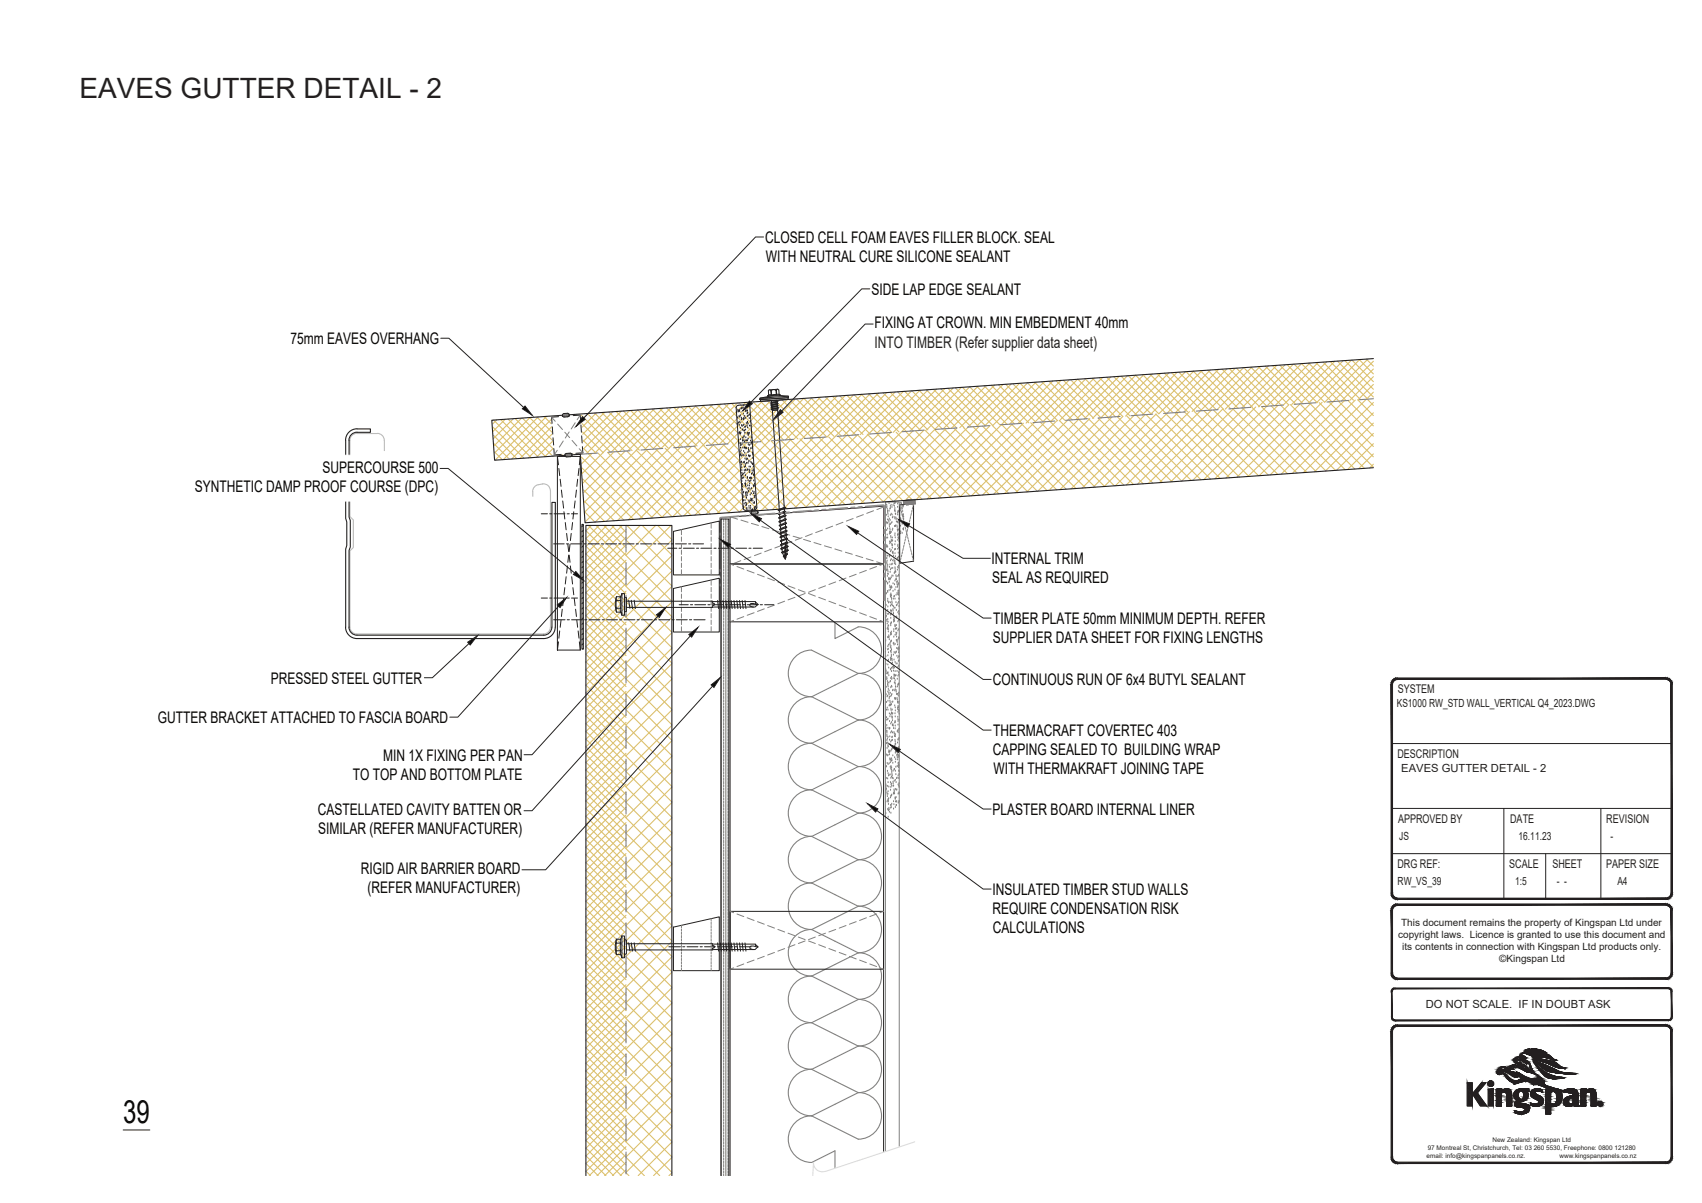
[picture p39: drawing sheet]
<svg xmlns="http://www.w3.org/2000/svg" width="297mm" height="210mm" viewBox="0 0 297 210" stroke-linecap="round" stroke-linejoin="round" font-family="sans-serif">
<defs><g id="words">
<text font-size="5.6" fill="#040503" x="21.5" y="196">39</text>
<text font-size="4.9" fill="#231f20" x="13.9" y="17.1">EAVES GUTTER DETAIL - 2</text>
<g font-size="2.8" fill="#040503">
<text x="133.6" y="42.4">CLOSED CELL FOAM EAVES FILLER BLOCK. SEAL</text>
<text x="133.6" y="45.7">WITH NEUTRAL CURE SILICONE SEALANT</text>
<text x="152.1" y="51.4">SIDE LAP EDGE SEALANT</text>
<text x="152.6" y="57.3">FIXING AT CROWN. MIN EMBEDMENT 40mm</text>
<text x="50.7" y="60.1">75mm EAVES OVERHANG</text>
<text x="56.3" y="82.5">SUPERCOURSE 500</text>
<text x="34" y="85.9">SYNTHETIC DAMP PROOF COURSE (DPC)</text>
<text x="173.1" y="98.4">INTERNAL TRIM</text>
<text x="173.1" y="101.7">SEAL AS REQUIRED</text>
<text x="173.3" y="112.2">SUPPLIER DATA SHEET FOR FIXING LENGTHS</text>
<text x="173.3" y="108.9">TIMBER PLATE 50mm MINIMUM DEPTH. REFER</text>
<text x="47.2" y="119.3">PRESSED STEEL GUTTER</text>
<text x="173.3" y="119.6">CONTINUOUS RUN OF 6x4 BUTYL SEALANT</text>
<text x="27.6" y="126.2">GUTTER BRACKET ATTACHED TO FASCIA BOARD</text>
<text x="173.3" y="131.8">CAPPING SEALED TO BUILDING WRAP</text>
<text x="173.3" y="128.5">THERMACRAFT COVERTEC 403</text>
<text x="61.6" y="136.1">TO TOP AND BOTTOM PLATE</text>
<text x="66.9" y="132.7">MIN 1X FIXING PER PAN</text>
<text x="173.4" y="135.2">WITH THERMAKRAFT JOINING TAPE</text>
<text x="55.5" y="142.3">CASTELLATED CAVITY BATTEN OR</text>
<text x="173.2" y="142.3">PLASTER BOARD INTERNAL LINER</text>
<text x="55.5" y="145.6">SIMILAR (REFER MANUFACTURER)</text>
<text x="63" y="152.6">RIGID AIR BARRIER BOARD</text>
<text x="64.1" y="155.9">(REFER MANUFACTURER)</text>
<text x="173.2" y="156.2">INSULATED TIMBER STUD WALLS</text>
<text x="173.2" y="159.6">REQUIRE CONDENSATION RISK</text>
<text x="173.3" y="162.9">CALCULATIONS</text>
</g>
<text font-size="2.8" fill="#231f20" x="152.6" y="60.7">INTO TIMBER (Refer supplier data sheet)</text>
<g font-size="2.1" fill="#231f20">
<text x="243.9" y="121">SYSTEM</text>
<text x="243.9" y="132.3">DESCRIPTION</text>
<text x="244" y="143.6">APPROVED BY</text>
<text x="263.6" y="143.6">DATE</text>
<text x="280.3" y="143.6">REVISION</text>
<text x="243.9" y="151.5">DRG REF:</text>
<text x="263.4" y="151.5">SCALE</text>
<text x="270.9" y="151.5">SHEET</text>
<text x="280.3" y="151.5">PAPER SIZE</text>
</g>
<g font-size="2" fill="#231f20">
<text x="243.8" y="123.5">KS1000 RW_STD WALL_VERTICAL Q4_2023.DWG</text>
<text x="244.6" y="134.8">EAVES GUTTER DETAIL - 2</text>
<text x="244.2" y="146.6">JS</text>
<text x="265" y="146.6">16.11.23</text>
<text x="281.1" y="146.6">-</text>
<text x="243.9" y="154.5">RW_VS_39</text>
<text x="264.4" y="154.5">1:5</text>
<text x="271.7" y="154.5">- -</text>
<text x="282.3" y="154.5">A4</text>
<text x="248.8" y="176">DO NOT SCALE. IF IN DOUBT ASK</text>
</g>
<g font-size="1.7" fill="#231f20">
<text x="244.5" y="161.7">This document remains the property of Kingspan Ltd under</text>
<text x="244" y="163.8">copyright laws. Licence is granted to use this document and</text>
<text x="244.7" y="165.8">its contents in connection with Kingspan Ltd products only.</text>
<text x="261.7" y="168">©Kingspan Ltd</text>
</g>
<g font-size="1.1" fill="#231f20">
<text x="249" y="202.1">email: info@kingspanpanels.co.nz.</text>
<text x="249.2" y="200.7">97 Montreal St, Christchurch, Tel: 03 260 5530, Freephone: 0800 121280</text>
<text x="260.5" y="199.4">New Zealand: Kingspan Ltd</text>
<text x="272.2" y="202.1">www.kingspanpanels.co.nz</text>
</g>
</g></defs>
<g fill="none" stroke="#dcc06c" stroke-width=".19">
<path d="M86 74.6l5.4 5.4M86.1 76l4.1 4.1M86.1 73.3l6.6 6.6M86.2 77.4l2.7 2.8M86.3 78.9l1.4 1.3M86.7 73.3l-.7 .7M87.4 73.2l6.6 6.6M88.2 73.2l-2.1 2.1M88.7 73.2l6.5 6.5M89.6 73.1l-3.5 3.4M89.9 73.1l6.6 6.5M91 73l-4.7 4.8"/>
<path d="M91.2 73l5.3 5.3M92.4 72.9l4 4M92.5 72.9l-6.2 6.1M93.7 72.8l2.6 2.6M93.9 72.8l-7.5 7.5M95 72.7l1.2 1.3M95.4 72.7l-7.6 7.5M96.2 73.2l-6.9 6.9M96.3 74.5l-5.6 5.5M96.3 75.8l-4.1 4.1M96.5 77l-2.9 2.8M96.5 78.3l-1.4 1.4"/>
<path d="M96.7 79.5l-.2 .1M97.6 79.4l.1 .1M98.1 79.4l-.1 .1M98.9 79.3l.1 .1M99.6 79.3l-.2 .1M100.1 79.2l.2 .2M101 79.2l-.1 .1M101.4 79.1l.1 .2M101.4 79.7l10.8 10.9M101.5 72.5l6.3 6.3M101.6 73.9l4.9 5M101.7 75.4l3.6 3.6"/>
<path d="M101.8 76.8l2.2 2.3M102.5 72.2l6.6 6.5M102.6 72.2l-1.1 1.1M102.7 79.2l11.2 11.2M103.3 79.1l-1.8 1.9M103.8 72.1l6.5 6.6M104.1 72.1l-2.5 2.5M104.3 79.1l11.3 11.2M105 72l6.6 6.6M105.5 72l-3.8 3.8M106 79l11.3 11.2M106.3 71.9l6.5 6.6"/>
<path d="M107 71.9l-5.2 5.1M107.2 78.9l-5.5 5.4M107.5 71.8l6.6 6.6M107.7 78.8l11.3 11.3M108.4 71.8l-6.5 6.5 .9 .9M109.1 78.7l-7.2 7.3M109.4 78.7l11.2 11.3M109.9 71.7l-7.6 7.5M110.1 71.7l6.5 6.5M111 78.6l-9 9.1M111.1 78.6l11.2 11.3M112.6 71.5l6.5 6.5"/>
<path d="M112.7 78.5l11.3 11.2M112.8 71.5l-11.2 11.1M113 78.5l-10.9 10.8M113.8 71.4l6.6 6.6M114.2 71.4l-7.5 7.5M114.4 78.4l11.3 11.2M114.9 78.3l-12.7 12.7M115.1 71.3l6.6 6.6M115.7 71.3l-7.6 7.5M116.1 78.3l11.2 11.2M116.3 71.2l6.6 6.6M116.8 78.2l-12.9 12.9"/>
<path d="M117.1 71.2l-7.5 7.5M117.6 71.1l6.6 6.6M117.8 78.1l11.2 11.3M117.9 78.1l-6.6-6.5-7.5 7.5M118.5 71.1l-7.5 7.5M118.8 78.1l-13 12.9M118.9 71l6.5 6.6M119.5 78l11.2 11.3M120 71l-7.5 7.5M120.1 71l6.6 6.5M120.7 77.9l-12.9 13M121.1 77.9l11.3 11.2"/>
<path d="M121.4 70.9l6.5 6.5M121.4 70.9l-7.5 7.5M122.7 70.8l6.5 6.5M122.8 77.8l11.3 11.2M122.9 70.8l-7.5 7.5-6.6-6.6M123.9 70.7l6.6 6.5M124.3 70.7l-7.5 7.5M124.5 77.7l11.2 11.2M124.5 77.7l-12.9 12.9M125.2 70.6l6.5 6.6M125.8 70.6l-7.5 7.5M126.2 77.6l11.2 11.2"/>
<path d="M126.4 70.5l6.6 6.6M126.5 77.5l-12.9 13M127.2 70.4l-7.5 7.6M127.7 70.4l6.6 6.6M127.8 77.4l11.3 11.3M128.7 70.4l-7.5 7.5M128.9 70.3l6.6 6.6M129.5 77.3l11.3 11.3M130.1 70.3l-20.4 20.4M130.2 70.3l6.6 6.5M130.3 77.3l-12.9 12.9M131.2 77.2l11.2 11.2"/>
<path d="M131.5 70.2l6.5 6.5M131.6 70.1l-7.5 7.6M132.3 77.1l-13 12.9M132.7 70.1l6.6 6.5M132.9 77.1l11.2 11.2M133 70l-7.5 7.6M134 70l6.5 6.5M134.5 70l-7.5 7.5M134.6 77l11.2 11.2M135.2 69.9l6.6 6.6M135.9 69.9l-20.4 20.4M136.1 76.9l-12.9 12.9"/>
<path d="M136.2 76.8l11.3 11.3M136.5 69.8l6.6 6.6M137.4 69.7l-7.6 7.6M137.8 69.7l6.5 6.6M137.9 76.7l11.3 11.3M138.1 76.7l-13 12.9M138.8 69.6l-7.5 7.6M139 69.6l6.6 6.6M139.6 76.6l11.2 11.2M141.3 76.5l11.2 11.2M141.5 69.5l6.6 6.5M141.7 69.5l-20.4 20.4"/>
<path d="M141.9 76.4l-12.9 13M142.8 69.4l6.5 6.5M142.9 76.4l11.3 11.2M143.2 69.3l-7.6 7.6M143.9 76.3l-13 12.9M144.1 69.3l6.5 6.5M144.6 76.3l11.3 11.2M144.6 69.2l-7.5 7.6M145.3 69.2l6.6 6.6M146.1 69.1l-7.6 7.6M146.3 76.1l11.3 11.3M146.6 69.1l6.5 6.6"/>
<path d="M146.8 76.1l-6.5-6.6-7.6 7.6M147.5 69l-20.4 20.5M147.7 76l-12.9 13M147.8 69l6.6 6.6M148 76l11.2 11.3M149 68.9l-7.6 7.6M149.1 68.9l6.5 6.6M150.3 68.8l6.6 6.6M150.4 68.8l-7.5 7.6M151.4 75.8l11.2 11.2M151.6 68.8l6.6 6.5M151.9 68.7l-7.6 7.6"/>
<path d="M152.9 68.7l6.5 6.5M153.3 68.6l-20.4 20.5M153.5 75.6l-12.9 13M154.1 68.6l6.6 6.5M154.7 75.5l11.3 11.3M154.8 68.5l-7.6 7.6M155.4 68.5l6.5 6.5M155.4 75.5l-12.9 12.9M156.2 68.4l-7.5 7.6M156.4 75.4l11.2 11.3M156.6 68.4l6.6 6.6M157.7 68.3l-7.6 7.6"/>
<path d="M157.9 68.3l6.6 6.6M158.1 75.3l11.2 11.3M159.1 68.2l-20.4 20.5M159.2 68.2l6.5 6.6M159.3 75.2l-12.9 13M159.7 75.2l11.3 11.2M160.4 68.1l6.6 6.6M160.6 68.1l-7.6 7.6 11.3 11.2M161.2 75.1l-12.9 12.9M161.4 75.1l11.3 11.2M161.7 68.1l6.5 6.5M162 68l-7.5 7.6"/>
<path d="M162.9 68l6.6 6.5M163.1 75l11.2 11.2M163.5 67.9l-7.6 7.6M164.2 67.9l6.6 6.5M164.8 74.8l11.2 11.3M164.9 67.8l-20.5 20.5M165.1 74.8l-12.9 13M165.4 67.8l6.6 6.5M166.4 67.7l-7.6 7.6M166.5 74.7l11.2 11.3M167 74.7l-12.9 12.9M167.8 67.6l-7.5 7.6"/>
<path d="M168 67.6l6.5 6.6M168.1 74.6l11.3 11.3M169.8 74.5l11.2 11.2M170.5 67.4l6.5 6.6M170.7 67.4l-20.5 20.5M170.9 74.4l-12.9 13M171.5 74.4l11.2 11.2M171.8 67.3l6.5 6.6M172.1 67.3l-7.5 7.6M172.8 74.3l-12.9 12.9M173 67.2l6.6 6.6M173.2 74.3l11.2 11.2"/>
<path d="M173.6 67.2l-7.6 7.6M174.3 67.2l6.5 6.5M174.8 74.1l11.3 11.3M175 67.1l-7.5 7.6M175.5 67.1l6.6 6.5M175.8 74.1l-6.6-6.6-7.5 7.6M176.5 67l-20.5 20.5M176.5 74l11.3 11.3M176.7 74l-12.9 13M176.8 67l6.5 6.6M177.9 66.9l-7.5 7.5M178 66.9l6.6 6.5"/>
<path d="M178.2 73.9l11.2 11.3M178.6 73.9l-12.9 12.9M179.3 66.8l6.5 6.6M179.4 66.8l-7.6 7.6M179.9 73.8l11.2 11.2M180.6 66.7l6.5 6.6M180.8 66.7l-7.5 7.6-6.6-6.6M181.6 73.7l11.2 11.2M181.8 66.6l6.6 6.6M182.3 66.6l-20.5 20.5M182.5 73.6l-13 13M183.1 66.6l6.5 6.5"/>
<path d="M183.2 73.6l11.3 11.2M183.7 66.5l-7.5 7.5M184.3 66.5l6.6 6.5M184.4 73.5l-12.9 12.9M184.9 73.4l11.3 11.3M185.2 66.4l-7.6 7.5M185.6 66.4l6.6 6.5M186.6 73.3l11.2 11.3M186.6 66.3l-7.5 7.6M186.8 66.3l6.6 6.5M188.1 66.2l-20.5 20.5M188.1 66.2l6.6 6.6"/>
<path d="M189.4 66.1l6.5 6.6M189.5 66.1l-7.5 7.5M190 73.1l11.2 11.2M190.2 73.1l-12.9 12.9M190.6 66l6.6 6.6M191 66l-7.6 7.5M191.6 73l11.3 11.2M191.9 65.9l6.5 6.6M192.4 65.9l-7.5 7.6M193.1 65.9l6.6 6.5M193.3 72.9l11.3 11.2M193.9 65.8l-20.5 20.5"/>
<path d="M194.1 72.8l-13 12.9M194.4 65.8l6.6 6.5M195.3 65.7l-7.5 7.5M196 72.7l-12.9 12.9M196.7 72.6l11.2 11.3M196.8 65.6l-7.6 7.5M196.9 65.6l6.6 6.5M198.2 65.5l6.5 6.6M198.2 65.5l-7.5 7.5M198.3 72.5l11.3 11.2M199.4 65.4l6.6 6.6M199.6 65.4l-20.4 20.5"/>
<path d="M199.9 72.4l-13 12.9M200 72.4l11.3 11.2M200.7 65.3l6.6 6.6M201.1 65.3l-7.5 7.5M201.7 72.3l11.2 11.2M201.8 72.3l-12.9 12.9M202 65.2l6.5 6.6M202.5 65.2l-7.5 7.5M203.2 65.1l6.6 6.6M203.4 72.1l11.2 11.3M203.7 72.1l-12.9 12.9M204 65.1l-7.5 7.5"/>
<path d="M204.5 65l6.5 6.6M205.1 72l11.2 11.3M205.4 65l-20.4 20.5M205.6 72l-12.9 12.9M205.7 65l6.6 6.5M206.7 71.9l11.3 11.3M206.9 64.9l-7.6 7.5M207 64.9l6.5 6.5M207.6 71.9l-12.9 12.9M208.3 64.8l6.5 6.6M208.3 64.8l-7.5 7.5M208.4 71.8l11.2 11.2"/>
<path d="M209.5 64.7l6.6 6.5M209.8 64.7l-7.6 7.5-6.5-6.5M210.1 71.7l11.2 11.2M210.8 64.6l6.5 6.6M211.2 64.6l-7.5 7.5M211.4 71.6l-12.9 12.9M211.8 71.6l11.2 11.2M212 64.5l6.6 6.6M212.7 64.5l-7.6 7.5M213.3 64.4l6.5 6.6M213.4 71.4l-13 13M213.4 71.4l11.3 11.3"/>
<path d="M214.1 64.4l-7.5 7.5M214.5 64.3l6.6 6.6M215.1 71.3l11.3 11.3M215.6 64.3l-7.6 7.5M215.8 64.3l6.6 6.5M216.8 71.2l11.2 11.2M217 64.2l-20.4 20.4M217.1 64.2l6.5 6.5M217.2 71.2l-12.9 12.9M218.3 64.1l6.6 6.5M218.5 64.1l-7.6 7.5M218.5 71.1l11.2 11.2"/>
<path d="M219.2 71l-13 13-11.2-11.3M219.6 64l6.5 6.6M219.9 64l-7.5 7.5M220.2 71l11.2 11.2M220.8 63.9l6.6 6.6M221.4 63.9l-7.6 7.5M221.8 70.8l11.3 11.3M222.1 63.8l6.6 6.6M222.8 63.8l-20.4 20.4M223 70.8l-12.9 12.9M223.3 63.7l6.6 6.6M223.5 70.7l11.3 11.3"/>
<path d="M224.3 63.7l-7.6 7.5M225 70.6l-13 13M225.2 70.6l11.2 11.3M225.7 63.6l-7.5 7.5M225.9 63.6l6.5 6.5M226.9 70.5l11.2 11.2M227.1 63.5l6.6 6.5M227.2 63.5l-7.6 7.5M228.4 63.4l6.5 6.5M228.6 70.4l11.1 11.1M228.6 63.4l-20.4 20.4M228.8 70.4l-12.9 12.9"/>
<path d="M229.7 63.3l6.5 6.6M230.1 63.3l-7.6 7.5M230.2 70.3l9.5 9.4M230.7 70.2l-12.9 13M230.9 63.2l6.6 6.6M231.5 63.2l-7.5 7.5M231.9 70.1l7.8 7.8M232.2 63.1l6.5 6.6M232.7 70.1l-12.9 12.9M233 63.1l-7.6 7.5M233.4 63l6.3 6.3M233.6 70l6.1 6.1"/>
<path d="M234.4 63l-20.4 20.4M234.6 70l-12.9 12.9M234.7 62.9l5 5M235.3 69.9l4.4 4.4M235.9 62.9l-7.6 7.5M235.9 62.8l3.8 3.8M236.5 69.8l-12.9 13M237 69.8l2.7 2.7M237.2 62.8l2.5 2.5M237.3 62.8l-7.5 7.5M238.5 69.7l-13 12.9M238.5 62.7l1.2 1.2"/>
<path d="M238.6 69.7l1.1 1.1M238.8 62.7l-7.6 7.5-6.6-6.5M239.7 67.1l-2.7 2.7M239.7 68.5l-1.2 1.2M239.7 79.2l-2.6 2.6M239.7 77.4l-4.5 4.6M239.7 75.7l-6.4 6.4M239.7 73.9l-8.4 8.3M239.7 72.1l-10.3 10.3M239.7 70.3l-12.2 12.2M239.7 65.7l-4.1 4.2M239.7 63.1l-7 7"/>
<path d="M239.7 64.4l-5.6 5.6M101.6 81.7l8.9 9M101.7 83.6l7.2 7.2M101.8 85.5l5.4 5.4M102 87.5l3.5 3.5M102.1 89.4l1.7 1.7M102.3 92.6l15 15M102.3 99.4l7 7M102.3 98l7 7M102.3 96.7l7 7M102.3 95.3l7 7M102.3 94l7 7"/>
<path d="M102.7 91.7l6.6 6.6M103.2 91.7l-.9 1M104 91.7l13.3 13.3M104.6 91.7l-2.3 2.3M105.4 91.7l3.9 3.9M105.9 91.7l-3.6 3.7M106.7 91.7l2.6 2.6M107.2 91.7l-4.9 5M108.1 91.7l1.2 1.2M108.6 91.7l-6.3 6.4M109.3 99.1l-7 7M109.3 97.8l-7 7"/>
<path d="M109.3 96.5l-7 7M109.3 95.1l-7 7M109.3 93.8l-7 7M109.3 92.4l-7 7M109.3 94.3l8 8M109.4 91.7l7.9 7.9M111.7 91.7l-2.4 2.5M112.1 91.7l5.2 5.2M114.4 91.7l-5.1 5.2M114.8 91.7l2.5 2.5M117.1 91.7l-7.8 7.9M117.3 99.7l-8 8"/>
<path d="M117.3 97l-8 8M117.3 94.3l-8 8M160.9 87.1l-11.2-11.2-13 12.9M199.5 84.5l-11.2-11.3-13 12.9M239.7 81l-.6 .7M102.3 119.6l15 15M102.3 111.5l15 15M102.3 108.8l15 15M102.3 106.1l15 15M102.3 103.4l15 15M102.3 100.7l15 15M102.3 118.2l7 7"/>
<path d="M102.3 116.9l7 7M102.3 115.5l7 7M102.3 114.2l7 7M102.3 112.8l7 7M102.3 110.2l7 6.9M102.3 104.8l7 7M102.3 102.1l7 7M109.3 115.3l-7 7 15 15M109.3 100.5l-7 6.9 7 7M109.3 119.4l-7 6.9M109.3 118l-7 7M109.3 116.6l-7 7.1"/>
<path d="M109.3 114l-7 7M109.3 112.6l-7 7M109.3 111.3l-7 7M109.3 109.9l-7 7M109.3 108.6l-7 7M109.3 107.2l-7 7M109.3 105.9l-7 7M109.3 104.5l-7 7M109.3 103.2l-7 7M109.3 101.8l-7 7M109.3 105l8 8M109.3 102.4l8 8"/>
<path d="M117.3 118.5l-8 8M117.3 115.8l-8 8M117.3 113.1l-8 8M117.3 110.4l-8 8M117.3 107.8l-8 8M117.3 105.1l-8 8M117.3 102.4l-8 8M102.3 138.4l15 15M102.3 135.7l15 15.1M102.3 130.3l15 15.1M102.3 125l15 15M102.3 139.8l7 7"/>
<path d="M102.3 137.1l7 7M102.3 134.4l7 7M102.3 133l7 7M102.3 131.7l7 7M102.3 129l7 7M102.3 127.7l7 7M102.3 126.3l7 7M102.3 123.6l7 7M102.3 120.9l7 7M109.3 139.5l-7 7.1M109.3 138.2l-7 7M109.3 136.9l-7 7"/>
<path d="M109.3 135.5l-7 7M109.3 134.2l-7 7M109.3 132.8l-7 7M109.3 131.5l-7 7M109.3 130.1l-7 7M109.3 128.8l-7 7M109.3 127.4l-7 7M109.3 126.1l-7 7M109.3 124.7l-7 7M109.3 123.4l-7 7M109.3 122l-7 7M109.3 120.7l-7 7"/>
<path d="M109.3 134.7l8 8M109.3 123.9l8 8M109.3 121.2l8 8M117.3 137.4l-8 8M117.3 134.7l-8 8M117.3 132l-8 8M117.3 129.3l-8 8M117.3 126.6l-8 8M117.3 123.9l-8 8M117.3 121.2l-8 8M102.3 160l15 15M102.3 157.3l15 15"/>
<path d="M102.3 154.6l15 15M102.3 143.8l15 15M102.3 141.1l15 15M102.3 158.6l7 7M102.3 155.9l7 7M102.3 153.2l7 7M102.3 151.9l7 7M102.3 150.6l7 7M102.3 147.9l7 7M102.3 146.5l7 7M102.3 145.2l7 7M102.3 142.5l7 7"/>
<path d="M109.3 142.3l-7 6.9 15 15M109.3 159.8l-7 7M109.3 158.4l-7 7M109.3 157.1l-7 7M109.3 155.7l-7 7M109.3 154.4l-7 7M109.3 153l-7 7M109.3 151.7l-7 7M109.3 150.3l-7 7M109.3 149l-7 7M109.3 147.6l-7 7M109.3 146.3l-7 7"/>
<path d="M109.3 144.9l-7 7M109.3 143.6l-7 7M109.3 140.9l-7 7M109.3 158.9l8 8M109.3 153.5l8 8M109.3 140.1l8 8M117.3 158.9l-8 8M117.3 156.2l-8 8M117.3 153.6l-8 8M117.3 150.8l-8 8M117.3 148.2l-8 8M117.3 145.5l-8 8"/>
<path d="M117.3 142.8l-8 8M117.3 140.1l-8 8M102.3 178.8l15 15M102.3 176.1l15 15.1M102.3 173.4l15 15.1M102.3 168.1l15 15M102.3 165.4l15 15M102.3 162.7l15 15M102.3 177.5l7 7M102.3 174.8l7 7M102.3 172.1l7 7M102.3 170.8l7 6.9"/>
<path d="M102.3 169.4l7 7M102.3 166.7l7 7M102.3 164l7 7M102.3 161.3l7 7M109.3 180l-7 7M109.3 178.6l-7 7M109.3 177.3l-7 7M109.3 175.9l-7 7M109.3 174.6l-7 7M109.3 173.2l-7 7M109.3 171.9l-7 7M109.3 170.5l-7 7"/>
<path d="M109.3 169.2l-7 7M109.3 167.8l-7 7M109.3 166.5l-7 7M109.3 165.2l-7 6.9M109.3 163.8l-7 7M109.3 162.4l-7 7M109.3 161.1l-7 7M109.3 177.8l8 8M117.3 177.8l-8 8M117.3 175.1l-8 8M117.3 172.4l-8 8M117.3 169.7l-8 8"/>
<path d="M117.3 167l-8 8M117.3 164.3l-8 8M117.3 161.6l-8 8M102.3 199l6.1 6.2M102.3 197.7l7.5 7.5M102.3 195l10.2 10.2M102.3 186.9l15 15M102.3 184.2l15 15M102.3 196.3l7 7M102.3 193.7l7 6.9M102.3 190.9l7 7.1M102.3 189.6l7 7"/>
<path d="M102.3 188.3l7 7M102.3 185.6l7 7M102.3 182.9l7 7M102.3 181.5l7 7M102.3 180.2l7 7M109.3 199.3l5.8 5.9M109.3 185.3l-7 7 7 7M109.3 198.8l-6.5 6.4M109.3 197.5l-7 7M109.3 196.1l-7 7M109.3 194.8l-7 7M109.3 193.4l-7 7"/>
<path d="M109.3 192.1l-7 7M109.3 190.7l-7 7M109.3 189.4l-7 7M109.3 188l-7 7M109.3 186.7l-7 7M109.3 184l-7 7M109.3 182.7l-7 7M109.3 181.3l-7 7M109.3 196.6l8 8M109.3 188.6l8 8M117.3 199.3l-5.9 5.9M117.3 196.6l-8 8"/>
<path d="M117.3 194l-8 8M117.3 191.3l-8 8M117.3 188.6l-8 8M117.3 185.9l-8 8M117.3 183.2l-8 8M117.3 180.5l-8 8M102.3 200.4l4.8 4.8M102.3 201.7l3.4 3.5M102.3 203.1l2.1 2.1M102.3 204.4l.8 .8M109.3 204.2l-1.1 1M109.3 202.9l-2.4 2.3"/>
<path d="M109.3 201.5l-3.8 3.7M109.3 200.2l-5.1 5M117.3 204.7l-.6 .5M117.3 202l-3.2 3.2"/>
</g>
<g fill="none" stroke="#808180" stroke-width=".19">
<path d="M104.3 79.1l-3 .2M110 78.7l-3.8 .2M115.7 78.3l-3.8 .3M121.4 77.9l-3.8 .2M127.1 77.5l-3.8 .2M132.8 77.1l-3.8 .2M138.5 76.7l-3.8 .2M144.2 76.3l-3.8 .2M149.9 75.9l-3.8 .3M155.6 75.5l-3.8 .3M161.3 75.1l-3.8 .3M167 74.7l-3.8 .3"/>
<path d="M172.7 74.3l-3.8 .3M178.4 73.9l-3.8 .2M184.1 73.5l-3.8 .3M189.8 73.1l-3.8 .3M195.5 72.7l-3.8 .3M201.2 72.3l-3.8 .3M206.9 71.9l-3.8 .3M212.6 71.5l-3.8 .3M218.3 71.1l-3.8 .3M224 70.7l-3.8 .3M229.7 70.3l-3.8 .3M235.4 69.9l-3.8 .3"/>
<path d="M239.7 69.6l-2.4 .2M109.3 91.7v4.6M109.3 98.2v3.8M125.9 90.6v114.6M126.3 90.7v.4M126.3 91.3v.3M126.3 91.8v.4M126.3 92.4v.4M126.3 93v.4M126.3 93.6v.3M126.3 94.1v.4M126.3 94.7v.4"/>
<path d="M126.3 95.3v.3M126.3 95.8v.4M126.3 96.4v.4M126.3 97v.4M126.3 97.6v.3M126.3 98.1v.4M126.3 98.7v.4M126.3 99.3v.3M126.3 99.8v.4M126.7 90.6v114.6M127.1 90.7v.4M127.1 91.3v.3"/>
<path d="M127.1 91.8v.4M127.1 92.4v.4M127.1 93v.4M127.1 93.6v.3M127.1 94.1v.4M127.1 94.7v.4M127.1 95.3v.3M127.1 95.8v.4M127.1 96.4v.4M127.1 97v.4M127.1 97.6v.3M127.1 98.1v.4"/>
<path d="M127.1 98.7v.4M127.1 99.3v.3M127.1 99.8v.4M154.6 96.7h.1M154.6 96.9h.1M154.7 97.3h.1M154.7 99.4h.1M154.7 88.4h.1M154.7 89.8h.1M154.7 91.1h.1M154.7 88h.1M154.7 95.3h.1"/>
<path d="M154.7 92.4h.1M154.8 98h.1M154.8 99.3h.1M154.8 93.8h.1M154.8 95.1h.1M154.8 98.3h.1M154.8 88.3h.1M154.8 97.3h.1M154.8 91.2h.1M154.8 96.4h.1M154.8 95.2h.1M154.8 97.8h.1"/>
<path d="M154.8 99.1h.1M154.8 98.7h.1M154.8 88.7h.1M154.8 93.2h.1M154.9 91.1h.1M154.9 89.1h.1M154.9 90.6h.1M154.9 89h.1M154.9 92.2h.1M154.9 93.7h.1M154.9 96.9h.1M154.9 95.3h.1"/>
<path d="M154.9 99.4h.1M154.9 89.4h.1M154.9 98.5h.1M155 99.7h.1M155 89.6h.1M155 90h.1M155.1 90.7h.1M155.1 91h.1M155.2 87.7h.1M155.2 89h.1M155.2 96.9h.1M155.2 91.4h.1"/>
<path d="M155.2 90.4h.1M155.2 98.8h.1M155.2 91.7h.1M155.2 93h.1M155.2 92.8h.1M155.3 96.8h.1M155.3 94.4h.1M155.3 97h.1M155.3 92.1h.1M155.3 94.7h.1M155.3 95.7h.1M155.3 88.7h.1"/>
<path d="M155.3 92.4h.1M155.3 92.7h.1M155.3 98.4h.1M155.4 90.7h.1M155.4 99.7h.1M155.4 92.8h.1M155.4 88.6h.1M155.4 89.8h.1M155.4 88.2h.1M155.4 91.4h.1M155.4 93h.1M155.4 99.3h.1"/>
<path d="M155.4 97.7h.1M155.4 96.1h.1M155.4 94.6h.1M155.5 93.5h.1M155.5 93.7h.1M155.5 88h.1M155.5 99.1h.1M155.5 89.6h.1M155.5 97.5h.1M155.5 91.2h.1M155.5 95.9h.1M155.5 94.3h.1"/>
<path d="M155.5 92.8h.1M155.6 94.1h.1M155.6 98.4h.1M155.6 94.8h.1M155.7 88.4h.1M155.7 91h.1M155.7 95.1h.1M155.7 94.3h.1M155.7 89.7h.1M155.7 98.3h.1M155.7 95.5h.1M155.7 96.3h.1"/>
<path d="M155.7 92.4h.1M155.7 93.7h.1M155.7 95h.1M155.8 90.2h.1M155.8 94.2h.1M155.8 96.4h.1M155.8 92.2h.1M155.8 97.7h.1M155.8 99h.1M155.8 96.2h.1M155.8 90.1h.1M155.9 96.5h.1"/>
<path d="M155.9 88.1h.1M155.9 96.9h.1M156 97.6h.1M156 87.8h.1M156 97.8h.1M156.1 99.9h.1M156.1 98.2h.1M156.1 88.2h.1M156.1 87.7h.1M156.1 89h.1M156.1 95.8h.1M156.2 99.8h.1"/>
<path d="M156.2 97.8h.1M156.2 88.9h.1M156.2 88.6h.1M156.2 90.4h.1M156.2 90.1h.1M156.2 94.9h.1M156.2 93.3h.1M156.2 91.7h.1M156.2 99.7h.1M156.2 98.1h.1M156.2 96.5h.1M156.2 98.9h.1"/>
<path d="M156.2 93h.1M156.2 99.2h.1M156.2 89.2h.1M156.2 95.7h.1M156.2 93.7h.1M156.2 94.4h.1M156.3 87.6h.1M156.3 89.6h.1M156.3 95.7h.1M156.3 97h.1M156.3 99.6h.1M156.3 91.6h.1"/>
<path d="M156.3 98.4h.1M156.3 99.7h.1M156.4 90.3h.1M156.4 90.5h.1M156.5 90.9h.1M156.5 91.6h.1M156.6 97.4h.1M156.6 91.9h.1M156.6 99.3h.1M156.6 92.3h.1M156.6 93.3h.1M156.6 88.4h.1"/>
<path d="M156.7 97.3h.1M156.7 89.7h.1M156.7 87.8h.1M156.7 91h.1M156.7 89.4h.1M156.7 92.6h.1M156.7 98.9h.1M156.7 95.7h.1M156.7 95.2h.1M156.7 94.1h.1M156.7 89.2h.1M156.7 92.4h.1"/>
<path d="M156.7 95h.1M156.7 93h.1M156.7 93.2h.1M156.7 93.7h.1M156.7 93.3h.1M156.7 91.1h.1M156.8 96.4h.1M156.8 99h.1M156.8 89.1h.1M156.8 97.7h.1M156.8 98.7h.1M156.8 97.1h.1"/>
<path d="M156.8 95.5h.1M156.8 93.7h.1M156.8 93.9h.1M156.8 89.2h.1M156.8 92.3h.1M156.8 90.8h.1M156.9 94.4h.1M157.1 89h.1M157.1 87.7h.1M157.2 90.7h.1M157.2 90.4h.1M157.2 91.7h.1"/>
<path d="M157.2 93h.1M157.2 92.7h.1M157.2 90.6h.1M157.3 88.6h.1M157.3 87.7h.1M157.4 88.4h.1M157.4 92.9h.1M157.4 88.2h.1M157.4 91.3h.1M157.4 89.7h.1M157.5 88.7h.1M157.5 89.1h.1"/>
<path d="M157.6 92.2h.1M157.6 89.8h.1M157.6 88.3h.1M157.6 89.7h.1M157.6 91h.1M157.7 88.1h.1M157.7 90.1h.1M157.7 92.1h.1M157.7 92.3h.1M157.7 90.5h.1M109.3 103.9v3.8M109.3 109.6v3.8"/>
<path d="M109.3 115.4v3.8M126.3 100.4v.4M126.3 101v.4M126.3 101.6v.3M126.3 102.1v.4M126.3 102.7v.4M126.3 103.3v.3M126.3 103.8v.4M126.3 104.4v.4M126.3 105v.4M126.3 105.6v.3M126.3 106.1v.4"/>
<path d="M126.3 106.7v.4M126.3 107.3v.3M126.3 107.8v.4M126.3 108.4v.4M126.3 109v.4M126.3 109.6v.3M126.3 110.1v.4M126.3 110.7v.4M126.3 111.3v.3M126.3 111.8v.4M126.3 112.4v.4M126.3 113v.4"/>
<path d="M126.3 113.5v.4M126.3 114.1v.4M126.3 114.7v.4M126.3 115.3v.3M126.3 115.8v.4M126.3 116.4v.4M126.3 117v.4M126.3 117.5v.4M126.3 118.1v.4M126.3 118.7v.4M126.3 119.3v.3M126.3 119.8v.4"/>
<path d="M127.1 100.4v.4M127.1 101v.4M127.1 101.6v.3M127.1 102.1v.4M127.1 102.7v.4M127.1 103.3v.3M127.1 103.8v.4M127.1 104.4v.4M127.1 105v.4M127.1 105.6v.3M127.1 106.1v.4M127.1 106.7v.4"/>
<path d="M127.1 107.3v.3M127.1 107.8v.4M127.1 108.4v.4M127.1 109v.4M127.1 109.6v.3M127.1 110.1v.4M127.1 110.7v.4M127.1 111.3v.3M127.1 111.8v.4M127.1 112.4v.4M127.1 113v.4M127.1 113.5v.4"/>
<path d="M127.1 114.1v.4M127.1 114.7v.4M127.1 115.3v.3M127.1 115.8v.4M127.1 116.4v.4M127.1 117v.4M127.1 117.5v.4M127.1 118.1v.4M127.1 118.7v.4M127.1 119.3v.3M127.1 119.8v.4M145.7 108.5v3l4.1-2.1a4.1 4.1 0 0 1 4 4.1 4.1 4.1 0 0 1-4 4.1"/>
<path d="M149.8 117.5a4.1 4.1 0 0 1 4 4.1 4.1 4.1 0 0 1-4 4.1M149.8 117.6l-8.1 4M149.8 117.6l-8.2-4.1a4.1 4.1 0 0 0-4 4 4.1 4.1 0 0 0 4 4.1M154.5 113.7h.1M154.5 107.6h.1M154.5 111.8h.1M154.5 113.1h.1M154.6 111.6h.1M154.6 116.8h.1M154.6 106.7h.1M154.6 109.6h.1M154.6 114.4h.1"/>
<path d="M154.6 117.1h.1M154.6 107h.1M154.6 103.5h.1M154.6 115.8h.1M154.6 117h.1M154.6 107.5h.1M154.7 105.5h.1M154.7 118.4h.1M154.7 117.4h.1M154.7 107.4h.1M154.7 119.8h.1M154.7 103.4h.1"/>
<path d="M154.7 101.4h.1M154.8 118.1h.1M154.8 108.1h.1M154.8 118.4h.1M154.8 108.3h.1M154.8 108.8h.1M154.9 118.8h.1M154.9 100.4h.1M154.9 117.3h.1M154.9 101.8h.1M154.9 103.1h.1M154.9 119.3h.1"/>
<path d="M154.9 103.2h.1M154.9 101.6h.1M154.9 100.1h.1M154.9 104.8h.1M154.9 106.4h.1M154.9 108h.1M154.9 113.3h.1M154.9 104.4h.1M154.9 107.1h.1M154.9 119.5h.1M154.9 114.3h.1M154.9 112.7h.1"/>
<path d="M154.9 111.1h.1M154.9 109.6h.1M154.9 115.9h.1M154.9 109.4h.1M154.9 117.5h.1M154.9 119h.1M154.9 105.8h.1M155 109.7h.1M155 117.3h.1M155 115.2h.1M155 119.7h.1M155 109.2h.1"/>
<path d="M155 108.4h.1M155 111.1h.1M155 100.1h.1M155 109.8h.1M155 110.1h.1M155 113.2h.1M155.1 105.1h.1M155.1 112.4h.1M155.1 113.8h.1M155.1 115.1h.1M155.1 109.1h.1M155.1 107h.1"/>
<path d="M155.1 116.4h.1M155.1 110.8h.1M155.1 100.8h.1M155.1 101h.1M155.1 117.8h.1M155.1 119.1h.1M155.1 105h.1M155.2 111.1h.1M155.2 102.9h.1M155.2 111.5h.1M155.2 101.4h.1M155.2 100.9h.1"/>
<path d="M155.3 102.1h.1M155.3 112.2h.1M155.3 112.4h.1M155.3 102.4h.1M155.3 118.9h.1M155.3 101h.1M155.4 112.9h.1M155.4 102.8h.1M155.4 114.8h.1M155.4 102.4h.1M155.4 103.8h.1M155.4 105h.1"/>
<path d="M155.4 100.9h.1M155.4 104h.1M155.4 105.6h.1M155.4 116.8h.1M155.4 118.8h.1M155.4 111.9h.1M155.4 110.4h.1M155.4 108.8h.1M155.4 107.2h.1M155.4 115.1h.1M155.4 116.7h.1M155.4 110.7h.1"/>
<path d="M155.4 106.4h.1M155.5 119.9h.1M155.5 118.3h.1M155.5 107.8h.1M155.5 109h.1M155.5 113.5h.1M155.5 103.5h.1M155.5 112.6h.1M155.5 114.7h.1M155.5 103.8h.1M155.5 106.6h.1M155.5 110.4h.1"/>
<path d="M155.5 113.8h.1M155.5 111.8h.1M155.5 113h.1M155.5 100.7h.1M155.5 110.6h.1M155.6 102.2h.1M155.6 103.8h.1M155.6 105.4h.1M155.6 111.7h.1M155.6 110.1h.1M155.6 108.6h.1M155.6 107h.1"/>
<path d="M155.6 114.2h.1M155.6 104.2h.1M155.6 102.5h.1M155.6 114.4h.1M155.6 113.3h.1M155.6 114.9h.1M155.6 116.5h.1M155.6 119.6h.1M155.6 118.1h.1M155.6 106.5h.1M155.6 115.8h.1M155.6 117h.1"/>
<path d="M155.6 104.5h.1M155.6 118.4h.1M155.6 104.9h.1M155.6 102.4h.1M155.6 119.8h.1M155.7 114.9h.1M155.7 100.4h.1M155.7 115.2h.1M155.7 105.1h.1M155.8 115.6h.1M155.8 105.6h.1M155.8 116.3h.1"/>
<path d="M155.8 106.2h.1M155.8 100.4h.1M155.9 106.5h.1M155.9 101.7h.1M155.9 103h.1M155.9 116.5h.1M155.9 118.3h.1M155.9 112.2h.1M155.9 104.4h.1M155.9 117h.1M155.9 106.9h.1M155.9 114.2h.1"/>
<path d="M155.9 116.2h.1M155.9 105.7h.1M155.9 107h.1M155.9 108.1h.1M156 108.4h.1M156 112.1h.1M156 110.1h.1M156 109.7h.1M156 111h.1M156 107.6h.1M156 104h.1M156 117.6h.1"/>
<path d="M156 112.4h.1M156 115h.1M156 117.9h.1M156 107.9h.1M156 108h.1M156 106h.1M156 113.7h.1M156.1 103.9h.1M156.1 116.4h.1M156.1 119h.1M156.1 118.3h.1M156.1 108.3h.1"/>
<path d="M156.1 101.9h.1M156.1 117.7h.1M156.2 101.2h.1M156.2 102.8h.1M156.2 119h.1M156.2 104.4h.1M156.2 107.6h.1M156.2 106h.1M156.2 109h.1M156.2 110.7h.1M156.2 109.1h.1M156.2 112.3h.1"/>
<path d="M156.2 113.9h.1M156.2 115.5h.1M156.2 118.6h.1M156.2 117h.1M156.2 109.2h.1M156.2 119.3h.1M156.3 119.7h.1M156.3 109.6h.1M156.3 117.8h.1M156.3 119.8h.1M156.3 101h.1M156.3 113.7h.1"/>
<path d="M156.4 110.3h.1M156.4 100.3h.1M156.4 117.7h.1M156.4 102.4h.1M156.4 105h.1M156.4 115.7h.1M156.4 103.7h.1M156.4 110.6h.1M156.4 100.6h.1M156.4 109.6h.1M156.4 111.6h.1M156.4 113.6h.1"/>
<path d="M156.4 106.4h.1M156.4 109h.1M156.5 101h.1M156.5 105.6h.1M156.5 107.7h.1M156.5 111h.1M156.5 107.5h.1M156.5 109.6h.1M156.5 110.4h.1M156.5 111.7h.1M156.5 113h.1M156.5 101.4h.1"/>
<path d="M156.5 114.4h.1M156.6 111.7h.1M156.6 101.7h.1M156.6 105.4h.1M156.6 103.4h.1M156.6 115.7h.1M156.6 117h.1M156.6 112h.1M156.6 101.9h.1M156.6 101.4h.1M156.6 118.4h.1M156.6 119.7h.1"/>
<path d="M156.6 112.4h.1M156.6 102.3h.1M156.7 100.5h.1M156.7 102h.1M156.7 103.6h.1M156.7 110h.1M156.7 108.4h.1M156.7 106.8h.1M156.7 105.2h.1M156.7 111.5h.1M156.7 113.1h.1M156.7 114.7h.1"/>
<path d="M156.7 119.4h.1M156.7 117.9h.1M156.7 116.3h.1M156.7 103h.1M156.8 113.3h.1M156.8 103.3h.1M156.8 115.3h.1M156.8 103.7h.1M156.8 119.3h.1M156.8 100.2h.1M156.8 101.8h.1M156.8 109.7h.1"/>
<path d="M156.8 108.2h.1M156.8 106.6h.1M156.8 105h.1M156.8 103.4h.1M156.8 113.7h.1M156.8 117.2h.1M156.8 100.4h.1M156.8 101.7h.1M156.8 103h.1M156.9 111.3h.1M156.9 112.9h.1M156.9 119.2h.1"/>
<path d="M156.9 117.6h.1M156.9 116.1h.1M156.9 114.5h.1M156.9 111.2h.1M156.9 115.2h.1M156.9 104.4h.1M156.9 113.1h.1M156.9 105.7h.1M156.9 107h.1M156.9 114.4h.1M156.9 107.1h.1M109.3 121.1v3.8"/>
<path d="M109.3 126.8v3.8M109.3 132.5v3.8M109.3 138.2v3.8M126.3 120.4v.4M126.3 121v.4M126.3 121.5v.4M126.3 122.1v.4M126.3 122.7v.4M126.3 123.3v.3M126.3 123.8v.4M126.3 124.4v.4M126.3 125v.4"/>
<path d="M126.3 125.5v.4M126.3 126.1v.4M126.3 126.7v.4M126.3 127.3v.3M126.3 127.8v.4M126.3 128.4v.4M126.3 129v.4M126.3 129.5v.4M126.3 130.1v.4M126.3 130.7v.4M126.3 131.3v.3M126.3 131.8v.4"/>
<path d="M126.3 132.4v.4M126.3 133v.4M126.3 133.5v.4M126.3 134.1v.4M126.3 134.7v.4M126.3 135.3v.3M126.3 135.8v.4M126.3 136.4v.4M126.3 137v.4M126.3 137.5v.4M126.3 138.1v.4M126.3 138.7v.4"/>
<path d="M126.3 139.3v.3M126.3 139.8v.4M127.1 120.4v.4M127.1 121v.4M127.1 121.5v.4M127.1 122.1v.4M127.1 122.7v.4M127.1 123.3v.3M127.1 123.8v.4M127.1 124.4v.4M127.1 125v.4M127.1 125.5v.4"/>
<path d="M127.1 126.1v.4M127.1 126.7v.4M127.1 127.3v.3M127.1 127.8v.4M127.1 128.4v.4M127.1 129v.4M127.1 129.5v.4M127.1 130.1v.4M127.1 130.7v.4M127.1 131.3v.3M127.1 131.8v.4M127.1 132.4v.4"/>
<path d="M127.1 133v.4M127.1 133.5v.4M127.1 134.1v.4M127.1 134.7v.4M127.1 135.3v.3M127.1 135.8v.4M127.1 136.4v.4M127.1 137v.4M127.1 137.5v.4M127.1 138.1v.4M127.1 138.7v.4M127.1 139.3v.3"/>
<path d="M127.1 139.8v.4M141.6 121.6a4.1 4.1 0 0 0-4 4.1 4.1 4.1 0 0 0 4 4M141.6 129.7a4.1 4.1 0 0 0-4 4.1 4.1 4.1 0 0 0 4 4.1M141.6 137.8a4.1 4.1 0 0 0-4 4.1 4.1 4.1 0 0 0 4 4.1M141.7 121.6l8.1 4.1M141.7 129.7l8.1 4.1M141.7 137.9l8.1 4M149.8 125.7a4.1 4.1 0 0 1 4 4 4.1 4.1 0 0 1-4 4.1M149.8 133.8a4.1 4.1 0 0 1 4 4.1 4.1 4.1 0 0 1-4 4M149.8 125.7l-8.1 4M149.8 133.8l-8.1 4.1M154.6 137.8h.1"/>
<path d="M154.6 126.8h.1M154.6 136.8h.1M154.6 139.8h.1M154.6 127.1h.1M154.6 137.1h.1M154.6 133.7h.1M154.7 137.7h.1M154.7 121.1h.1M154.7 127.5h.1M154.7 135.7h.1M154.7 137.5h.1M154.7 129.6h.1"/>
<path d="M154.7 133.6h.1M154.7 122.4h.1M154.7 123.8h.1M154.7 125.1h.1M154.7 131.6h.1M154.8 125.5h.1M154.8 126.5h.1M154.8 128.2h.1M154.8 138.2h.1M154.8 129.5h.1M154.8 127.8h.1M154.8 129.1h.1"/>
<path d="M154.8 128.4h.1M154.8 127.5h.1M154.8 138.5h.1M154.8 121.4h.1M154.8 130.5h.1M154.8 125.4h.1M154.8 123.4h.1M154.8 131.8h.1M154.8 133.1h.1M154.9 128.8h.1M154.9 138.9h.1M154.9 134.5h.1"/>
<path d="M154.9 121.3h.1M154.9 135.8h.1M154.9 137.1h.1M154.9 129.5h.1M154.9 120.6h.1M154.9 138.5h.1M155 125.4h.1M155 123.8h.1M155 122.2h.1M155 127h.1M155 128.5h.1M155 130.1h.1"/>
<path d="M155 131.7h.1M155 139.6h.1M155 139.8h.1M155 129.8h.1M155 138h.1M155 136.4h.1M155 134.9h.1M155 133.3h.1M155 139.4h.1M155 130.2h.1M155 120.2h.1M155.1 135.2h.1"/>
<path d="M155.1 139.2h.1M155.1 120.9h.1M155.1 137.2h.1M155.1 130.9h.1M155.2 131.1h.1M155.2 121.1h.1M155.2 135.2h.1M155.2 120.4h.1M155.2 133.1h.1M155.2 121.8h.1M155.2 123.1h.1M155.2 127.1h.1"/>
<path d="M155.2 121.5h.1M155.2 124.4h.1M155.2 131.6h.1M155.2 129h.1M155.2 125.8h.1M155.3 123h.1M155.3 127h.1M155.3 128.4h.1M155.3 131.1h.1M155.3 122.2h.1M155.3 124.9h.1M155.3 129.8h.1"/>
<path d="M155.3 132.3h.1M155.4 122.5h.1M155.4 122.9h.1M155.4 132.4h.1M155.4 135.1h.1M155.4 132.5h.1M155.4 120.8h.1M155.4 133.8h.1M155.4 132.9h.1M155.4 136.4h.1M155.4 137.8h.1M155.4 139.1h.1"/>
<path d="M155.5 124.6h.1M155.5 123h.1M155.5 121.4h.1M155.5 126.2h.1M155.5 127.8h.1M155.5 129.3h.1M155.5 123.6h.1M155.5 137.3h.1M155.5 135.7h.1M155.5 134.1h.1M155.5 132.5h.1M155.5 130.9h.1"/>
<path d="M155.5 138.8h.1M155.5 133.6h.1M155.5 123.8h.1M155.5 136.8h.1M155.5 133.9h.1M155.6 138.7h.1M155.6 124.3h.1M155.6 122.8h.1M155.6 121.2h.1M155.6 132.7h.1M155.6 134.3h.1M155.6 124.4h.1"/>
<path d="M155.6 126h.1M155.6 127.5h.1M155.6 129.1h.1M155.6 135.5h.1M155.6 133.9h.1M155.6 132.3h.1M155.6 130.7h.1M155.6 136.7h.1M155.6 137h.1M155.6 138.6h.1M155.6 134.7h.1M155.6 128.6h.1"/>
<path d="M155.6 121h.1M155.7 124.9h.1M155.7 132.6h.1M155.7 135h.1M155.7 130.5h.1M155.7 122.4h.1M155.7 125h.1M155.7 125.2h.1M155.7 124.5h.1M155.7 135.2h.1M155.7 123.8h.1M155.7 128.5h.1"/>
<path d="M155.8 125.6h.1M155.8 126.5h.1M155.8 135.7h.1M155.8 126.4h.1M155.8 127.8h.1M155.8 129h.1M155.8 120.4h.1M155.8 124.4h.1M155.8 122.4h.1M155.8 130.4h.1M155.8 131.8h.1M155.8 133h.1"/>
<path d="M155.8 126.3h.1M155.9 120.3h.1M155.9 136.3h.1M155.9 134.4h.1M155.9 126.6h.1M155.9 136.6h.1M155.9 135.8h.1M155.9 137h.1M155.9 138.4h.1M155.9 127h.1M155.9 139.8h.1M156 138.3h.1"/>
<path d="M156 127.7h.1M156 137.7h.1M156 134.2h.1M156 138.2h.1M156.1 127.9h.1M156.1 138h.1M156.1 136.2h.1M156.1 130.1h.1M156.1 128.4h.1M156.1 138.4h.1M156.1 134.1h.1M156.1 132.1h.1"/>
<path d="M156.2 126h.1M156.2 120.4h.1M156.2 121.7h.1M156.2 123h.1M156.2 130h.1M156.2 129h.1M156.2 128h.1M156.2 124.4h.1M156.2 139.1h.1M156.2 121.9h.1M156.2 125.7h.1M156.2 127h.1"/>
<path d="M156.2 129.3h.1M156.2 121.8h.1M156.2 120.2h.1M156.2 123.4h.1M156.2 125h.1M156.2 126.5h.1M156.2 128.1h.1M156.2 129.7h.1M156.2 139.4h.1M156.2 125.9h.1M156.3 134.4h.1M156.3 132.9h.1"/>
<path d="M156.3 131.3h.1M156.3 136h.1M156.3 137.6h.1M156.3 139.2h.1M156.3 123.9h.1M156.3 128.4h.1M156.3 129.7h.1M156.3 131h.1M156.3 139.8h.1M156.3 121.8h.1M156.3 132.4h.1M156.3 133.7h.1"/>
<path d="M156.3 135h.1M156.4 130.4h.1M156.4 120.4h.1M156.4 136.4h.1M156.4 139h.1M156.4 120.6h.1M156.4 137.7h.1M156.4 139.8h.1M156.4 130.7h.1M156.5 131.1h.1M156.5 121h.1M156.5 135.7h.1"/>
<path d="M156.5 139.7h.1M156.5 137.7h.1M156.5 131.6h.1M156.6 131.8h.1M156.6 121.7h.1M156.6 135.6h.1M156.6 133.6h.1M156.6 132.1h.1M156.6 122h.1M156.6 127.5h.1M156.6 131.5h.1M156.6 121h.1"/>
<path d="M156.6 122.4h.1M156.6 129.5h.1M156.7 132.5h.1M156.7 123.5h.1M156.7 122.4h.1M156.7 127.5h.1M156.7 123.7h.1M156.7 125h.1M156.7 125.4h.1M156.7 121h.1M156.7 122.6h.1M156.7 124.2h.1"/>
<path d="M156.7 125.8h.1M156.7 127.4h.1M156.7 126.4h.1M156.7 129h.1M156.7 133.2h.1M156.7 123.1h.1M156.7 133.7h.1M156.7 132.1h.1M156.7 130.5h.1M156.7 128.9h.1M156.7 135.3h.1M156.7 136.8h.1"/>
<path d="M156.7 138.4h.1M156.7 123.4h.1M156.7 127.7h.1M156.8 123.4h.1M156.8 121.3h.1M156.8 133.4h.1M156.8 130.4h.1M156.8 133h.1M156.8 131.7h.1M156.8 133.8h.1M156.8 123.8h.1M156.9 120.8h.1"/>
<path d="M156.9 134.4h.1M156.9 135.7h.1M156.9 137h.1M156.9 122.4h.1M156.9 124h.1M156.9 125.6h.1M156.9 133.5h.1M156.9 131.9h.1M156.9 130.3h.1M156.9 128.7h.1M156.9 127.1h.1M156.9 135h.1"/>
<path d="M156.9 136.6h.1M156.9 139.8h.1M156.9 138.2h.1M156.9 138.4h.1M156.9 134.5h.1M156.9 124.5h.1M156.9 139.7h.1M156.9 137.3h.1M109.3 143.9v3.9M109.3 149.7v3.8M109.3 155.4v3.8M126.3 140.4v.4"/>
<path d="M126.3 141v.4M126.3 141.5v.4M126.3 142.1v.4M126.3 142.7v.4M126.3 143.3v.3M126.3 143.8v.4M126.3 144.4v.4M126.3 145v.4M126.3 145.5v.4M126.3 146.1v.4M126.3 146.7v.4M126.3 147.3v.3"/>
<path d="M126.3 147.8v.4M126.3 148.4v.4M126.3 149v.4M126.3 149.5v.4M126.3 150.1v.4M126.3 150.7v.4M126.3 151.3v.3M126.3 151.8v.4M126.3 152.4v.4M126.3 153v.4M126.3 153.5v.4M126.3 154.1v.4"/>
<path d="M126.3 154.7v.4M126.3 155.3v.3M126.3 155.8v.4M126.3 156.4v.4M126.3 157v.4M126.3 157.5v.4M126.3 158.1v.4M126.3 158.7v.4M126.3 159.3v.3M126.3 159.8v.4M127.1 140.4v.4M127.1 141v.4"/>
<path d="M127.1 141.5v.4M127.1 142.1v.4M127.1 142.7v.4M127.1 143.3v.3M127.1 143.8v.4M127.1 144.4v.4M127.1 145v.4M127.1 145.5v.4M127.1 146.1v.4M127.1 146.7v.4M127.1 147.3v.3M127.1 147.8v.4"/>
<path d="M127.1 148.4v.4M127.1 149v.4M127.1 149.5v.4M127.1 150.1v.4M127.1 150.7v.4M127.1 151.3v.3M127.1 151.8v.4M127.1 152.4v.4M127.1 153v.4M127.1 153.5v.4M127.1 154.1v.4M127.1 154.7v.4"/>
<path d="M127.1 155.3v.3M127.1 155.8v.4M127.1 156.4v.4M127.1 157v.4M127.1 157.5v.4M127.1 158.1v.4M127.1 158.7v.4M127.1 159.3v.3M127.1 159.8v.4M141.6 146a4.1 4.1 0 0 0-4 4.1 4.1 4.1 0 0 0 4 4M141.6 154.1a4.1 4.1 0 0 0-4 4.1 4.1 4.1 0 0 0 4 4.1M141.7 146l8.1 4.1"/>
<path d="M141.7 154.1l8.1 4.1M149.8 141.9a4.1 4.1 0 0 1 4 4.1 4.1 4.1 0 0 1-4 4.1M149.8 150a4.1 4.1 0 0 1 4 4.1 4.1 4.1 0 0 1-4 4.1M149.8 158.2a4.1 4.1 0 0 1 4 4 4.1 4.1 0 0 1-4 4.1M149.8 141.9l-8.1 4.1M149.8 150.1l-8.1 4M149.8 158.2l-8.1 4.1M154.6 141.8h.1M154.9 141.1h.1M155 141.2h.1M155 142.5h.1M155.1 140.2h.1"/>
<path d="M155.1 141.3h.1M155.1 140.9h.1M155.2 141.2h.1M155.2 141.6h.1M155.5 140.9h.1M155.5 140.4h.1M155.5 141.8h.1M155.5 140.8h.1M155.6 140.2h.1M155.9 141h.1M156 140.3h.1M156.3 140.8h.1"/>
<path d="M156.4 140.5h.1M156.5 140.4h.1M156.8 140h.1M109.3 161.1v3.8M109.3 166.8v3.8M109.3 172.5v3.8M109.3 178.2v3.8M126.3 160.4v.4M126.3 161v.4M126.3 161.5v.4M126.3 162.1v.4M126.3 162.7v.4"/>
<path d="M126.3 163.3v.3M126.3 163.8v.4M126.3 164.4v.4M126.3 165v.4M126.3 165.5v.4M126.3 166.1v.4M126.3 166.7v.4M126.3 167.3v.3M126.3 167.8v.4M126.3 168.4v.4M126.3 169v.4M126.3 169.5v.4"/>
<path d="M126.3 170.1v.4M126.3 170.7v.4M126.3 171.3v.3M126.3 171.8v.4M126.3 172.4v.4M126.3 173v.4M126.3 173.5v.4M126.3 174.1v.4M126.3 174.7v.4M126.3 175.3v.3M126.3 175.8v.4M126.3 176.4v.4"/>
<path d="M126.3 177v.4M126.3 177.5v.4M126.3 178.1v.4M126.3 178.7v.4M126.3 179.3v.3M126.3 179.8v.4M127.1 160.4v.4M127.1 161v.4M127.1 161.5v.4M127.1 162.1v.4M127.1 162.7v.4M127.1 163.3v.3"/>
<path d="M127.1 163.8v.4M127.1 164.4v.4M127.1 165v.4M127.1 165.5v.4M127.1 166.1v.4M127.1 166.7v.4M127.1 167.3v.3M127.1 167.8v.4M127.1 168.4v.4M127.1 169v.4M127.1 169.5v.4M127.1 170.1v.4"/>
<path d="M127.1 170.7v.4M127.1 171.3v.3M127.1 171.8v.4M127.1 172.4v.4M127.1 173v.4M127.1 173.5v.4M127.1 174.1v.4M127.1 174.7v.4M127.1 175.3v.3M127.1 175.8v.4M127.1 176.4v.4M127.1 177v.4"/>
<path d="M127.1 177.5v.4M127.1 178.1v.4M127.1 178.7v.4M127.1 179.3v.3M127.1 179.8v.4M141.6 162.2a4.1 4.1 0 0 0-4 4.1 4.1 4.1 0 0 0 4 4.1M141.6 170.4a4.1 4.1 0 0 0-4 4 4.1 4.1 0 0 0 4 4.1M141.6 178.5a4.1 4.1 0 0 0-4 4.1 4.1 4.1 0 0 0 4 4.1M141.7 162.3l8.1 4M141.7 170.4l8.1 4M141.7 178.5l8.1 4.1M149.8 166.3a4.1 4.1 0 0 1 4 4.1 4.1 4.1 0 0 1-4 4"/>
<path d="M149.8 174.4a4.1 4.1 0 0 1 4 4.1 4.1 4.1 0 0 1-4 4.1M149.8 174.5l-8.1 4M149.8 166.3l-8.1 4.1M109.3 183.9v3.9M109.3 189.7v3.8M109.3 195.4v3.8M126.3 180.4v.4M126.3 181v.4M126.3 181.5v.4M126.3 182.1v.4M126.3 182.7v.4M126.3 183.3v.3"/>
<path d="M126.3 183.8v.4M126.3 184.4v.4M126.3 185v.4M126.3 185.5v.4M126.3 186.1v.4M126.3 186.7v.4M126.3 187.3v.3M126.3 187.8v.4M126.3 188.4v.4M126.3 189v.4M126.3 189.5v.4M126.3 190.1v.4"/>
<path d="M126.3 190.7v.4M126.3 191.3v.3M126.3 191.8v.4M126.3 192.4v.4M126.3 193v.4M126.3 193.5v.4M126.3 194.1v.4M126.3 194.7v.4M126.3 195.3v.3M126.3 195.8v.4M126.3 196.4v.4M126.3 197v.4"/>
<path d="M126.3 197.5v.4M126.3 198.1v.4M126.3 198.7v.4M126.3 199.3v.3M126.3 199.8v.4M127.1 180.4v.4M127.1 181v.4M127.1 181.5v.4M127.1 182.1v.4M127.1 182.7v.4M127.1 183.3v.3M127.1 183.8v.4"/>
<path d="M127.1 184.4v.4M127.1 185v.4M127.1 185.5v.4M127.1 186.1v.4M127.1 186.7v.4M127.1 187.3v.3M127.1 187.8v.4M127.1 188.4v.4M127.1 189v.4M127.1 189.5v.4M127.1 190.1v.4M127.1 190.7v.4"/>
<path d="M127.1 191.3v.3M127.1 191.8v.4M127.1 192.4v.4M127.1 193v.4M127.1 193.5v.4M127.1 194.1v.4M127.1 194.7v.4M127.1 195.3v.3M127.1 195.8v.4M127.1 196.4v.4M127.1 197v.4M127.1 197.5v.4"/>
<path d="M127.1 198.1v.4M127.1 198.7v.4M127.1 199.3v.3M127.1 199.8v.4M141.6 186.6a4.1 4.1 0 0 0-4 4.1 4.1 4.1 0 0 0 4 4.1M141.6 194.8a4.1 4.1 0 0 0-4 4 4.1 4.1 0 0 0 4 4.1l4.1-2v2.9M141.7 186.7l8.1 4M149.8 182.6a4.1 4.1 0 0 1 4 4 4.1 4.1 0 0 1-4 4.1M149.8 190.7a4.1 4.1 0 0 1 4 4.1 4.1 4.1 0 0 1-4 4l-8.1-4M149.8 182.6l-8.1 4.1M149.8 190.7l-8.1 4.1M109.3 201.1v3.8"/>
<path d="M126.3 200.4v.4M126.3 201v.4M126.3 201.6v.3M126.3 202.1v.4M126.3 202.7v.4M126.3 203.3v.3M126.3 203.8v.4M126.3 204.4v.4M126.3 205v.2M127.1 200.4v.4M127.1 201v.4M127.1 201.6v.3"/>
<path d="M127.1 202.1v.4M127.1 202.7v.4M127.1 203.3v.3M127.1 203.8v.4M127.1 204.4v.4M127.1 205v.2"/>
</g>
<g fill="none" stroke="#231f20" stroke-width=".17">
<path d="M96.4 74.5l.1 1.3M96.5 76.4l.1 1.3M96.7 78.3v1.1l1.3-.1M97.3 79.7l.2 1.4M97.5 72.7l-1.2 .1v1.1M98.2 72.5h.1M98.6 79.5h.1M99.4 72.4l-.2-.2h-.8l-.3 .3M99.4 72.4l-.3 .4h-.8l-.2-.3M99.4 72.4h.1M99.4 72.6l-1.3 .1M99.5 79.1a.31 .31 0 0 1 .3 .3 .31 .31 0 0 1-.3 .3"/>
<path d="M99.5 79.1h-.6a.31 .31 0 0 0-.3 .4 .31 .31 0 0 0 .3 .3l.6-.1M99.8 79.4h.1M99.9 79.2l-1.3 .1M100 72.5h1.3v1M101.3 79.7l-.2 1.4M101.4 74.2l.1 1.2M101.5 76.1l.1 1.2M101.6 78l.1 1-1.2 .1M128.6 71.8h.1M128.7 73.9h.1M128.7 72.8h.1M128.8 71.5h.1"/>
<path d="M128.8 71.7h.1M128.9 76.9h.1M128.9 73.7h.1M128.9 76.7h.1M128.9 71.6h.1M129 72.5h.1M129 74.1h.1M129 73.5h.1M129 75.5h.1M129 75.4h.1M129.1 71.5h.1M129.1 71.7h.1"/>
<path d="M129.1 75.4h.1M129.1 72.6h.1M129.2 73.6h.1M129.2 78.8h.1M129.2 75.6h.1M129.2 72.4h.1M129.2 77.3h.1M129.2 74.6h.1M129.2 79.2h.1M129.2 78h.1M129.3 76.6h.1M129.3 77.6h.1"/>
<path d="M129.3 79.3h.1M129.3 75.4h.1M129.3 79.1h.1M129.3 77.5h.1M129.3 71.2h.1M129.3 78.5h.1M129.4 79.5h.1M129.4 72.8h.1M129.4 71.1h.1M129.4 73.1h.1M129.4 74.1h.1M129.5 77.5h.1"/>
<path d="M129.5 74.3h.1M129.5 71.1h.1M129.5 73h.1M129.5 79.4h.1M129.6 74.9h.1M129.6 76.3h.1M129.6 76.7h.1M129.6 76.8h.1M129.7 78h.1M129.7 74.1h.1M129.7 71.1h.1M129.7 76.8h.1"/>
<path d="M129.7 72.1h.1M129.8 71.5h.1M129.8 73.1h.1M129.8 78.6h.1M129.8 79.4h.1M129.8 76.2h.1M129.8 72.8h.1M129.8 74h.1M129.8 70.7h.1M129.8 73h.1M129.8 75h.1M129.9 76h.1"/>
<path d="M129.9 78.1h.1M129.9 77h.1M129.9 75h.1M129.9 78h.1M130 72.5h.1M130 78.9h.1M130 75.5h.1M130 74.4h.1M130 79.9h.1M130 76.8h.1M130.1 72.8h.1M130.1 74.4h.1"/>
<path d="M130.1 78.1h.1M130.1 74.9h.1M130.1 71.7h.1M130.2 76.2h.1M130.2 71.5h.1M130.2 78.2h.1M130.2 79.4h.1M130.3 73.7h.1M130.3 78.1h.1M130.3 76.8h.1M130.4 80h.1M130.4 74.2h.1"/>
<path d="M130.4 72.1h.1M130.4 71.6h.1M130.4 75.5h.1M130.4 72.5h.1M130.4 70.6l.2 .1 .2 .3 1.3 17.6M130.4 76.8h.1M130.4 73.6h.1M130.4 73.5h.1M130.4 70.6l-1.6 .1-.2 .1-.1 .4 1.2 17.5M130.5 72h.1M130.5 74.5h.1M130.5 75.5h.1"/>
<path d="M130.5 78.8h.1M130.5 73.9h.1M130.6 72.4h.1M130.6 75.8h.1M130.6 76.5h.1M130.6 77.4h.1M130.6 78.1h.1M130.6 78.4h.1M130.7 75.5h.1M130.7 75.7h.1M130.7 79.4h.1M130.7 78.7h.1"/>
<path d="M130.7 77.6h.1M130.8 72.9h.1M130.8 75.5h.1M130.8 72.3h.1M130.8 79.6h.1M130.8 74.2h.1M130.9 77.5h.1M130.9 79.5h.1M130.9 79.4h.1M131 73.4h.1M131 76.8h.1M131 78.1h.1"/>
<path d="M131.1 74.2h.1M131.1 77.4h.1M131.1 75.2h.1M131.2 77.2h.1M131.2 76.2h.1M131.2 77.1h.1M131.3 78.1h.1M131.3 76.9h.1M131.3 77.9h.1M131.3 79h.1M131.4 78.9h.1M131.4 79.2h.1"/>
<path d="M131.4 79.9h.1M132.6 69.5l5-.3v.2l-5 .3zM132.7 69.7l4.9-.3v.3l-4.9 .3zM134 69.1l.1 .1M134 69.1h.1M134.1 68.2v.8M134.1 69.2l-1.5 .3 1.5-.1M134.1 69l-.1 .1M134.5 68.2l-.2-.2-.2 .2M134.5 68.2l.2 .7M134.5 68.2h.1M134.6 68.9l-.4 .1"/>
<path d="M134.6 68.2l.1 .7M134.7 70.6l-.2 .1 .2 .1M134.7 71l-.1 .1h.1M134.7 70.8v.2M134.7 71.1v.2M134.7 71.3l-.1 .1 .1 .1M135.4 68.1l-.4-.1-.4 .2M135.4 68.1l.1 .8M135.5 68.9l-.9 .1M135.6 70l-.9 .2M135.7 70.2l.1-.1-.2-.2h-1l.1 .3-.2 .1 .2 .1v.2M135.7 70.2l-1 .2"/>
<path d="M135.7 70.4l-1 .2M135.7 70.4h.1l-.1 .2M135.7 70.2v.2M135.7 70.6l-1 .2M135.7 70.7l-1 .3M135.7 70.7l.1 .1-.1 .1M135.7 70.6v.1M135.7 70.9l-1 .2M135.7 70.9v.2M135.7 67.9l-1.4 .2M135.7 71.1l-1 .2M135.7 71.3l-1 .2"/>
<path d="M135.7 71.3l.1 .2h-1.1M135.7 71.1l.1 .1-.1 .1M135.8 70.1l-1.3 .2M135.8 70.4l-1.3 .3M135.8 70.8l-1.2 .3M135.8 71.2l-1.2 .2M135.9 68.1l-.2-.2-.2 .2M135.9 68.1l.1 .8M136 68.9h-.5M136 68.9h.1M136.1 69l1.5 .2M136.2 68.9v.1"/>
<path d="M136.2 69l-.2 .1-1.9 .1M136.2 68.9l-2.2 .2M94.5 89.7h1M95.9 89.7h.4M96.6 94.9h1.9M96.7 89.7h1.9M97.5 81.8l.2 1.2M97.8 83.7l.1 1.2M98 85.5l.1 1.3M98.2 87.4l.2 1.3M98.4 89.3l.2 1.3M98.7 91.2l.1 1.3"/>
<path d="M98.8 94.9h.4M98.9 93.1l.1 1.3M99 89.7h.4M99 98.8l-.1 1.3M99.1 95l.1 1.3M99.2 96.9l-.1 1.2M99.3 96.9l.2 1.2M99.5 95l-.2 1.3M99.5 98.8l.2 1.3M99.6 94.9h1.9M99.7 93.1l-.2 1.3M99.7 89.7h1.1"/>
<path d="M99.9 91.2l-.1 1.3M100.1 89.3l-.1 1.3M100.4 87.4l-.2 1.3M100.6 85.5l-.1 1.3M100.8 83.7l-.1 1.2M101 81.8l-.1 1.2M101.6 91.5h.2v21.8h-.2zM101.8 99.7l-.2 .3M101.8 98.8l-.2 .3M101.8 98l-.2 .2M101.8 97l-.2 .3M101.8 96.2l-.2 .2"/>
<path d="M101.8 95.2l-.2 .3M101.8 94.4l-.2 .2M101.8 93.4l-.2 .3M101.8 92.6l-.2 .2M101.8 91.7l-.2 .2M101.9 94.9h.4M102.7 94.9h1.9M104.9 94.9h.4M105.7 94.9h1.9M108 94.9h.4M108.8 94.9h1.9M111 94.9h.4"/>
<path d="M111.8 94.9h1.9M114.1 94.9h.4M114.8 94.9h1.9M116.5 95.7h1.6M117.1 94.9h.4M117.5 92.8l8-1.8v9.3h-8zM117.9 94.9h1.9M118.5 95.7h.4M119.3 95.7h1.9M120.2 94.9h.4M120.9 94.9h1.9M121.6 95.7h.3"/>
<path d="M122.3 95.7h1.9M124.6 95.7h.4M125.4 95.7h1.9M127.4 98.4h26.8v10.1h-26.8zM127.4 90.2l26.8-1.9v10.1h-26.8zM127.6 95.7h.4M128.4 95.7h1.9M129.2 80.6h.1M129.4 81h.1M129.4 83h.1M129.4 80.5h.1M129.4 81.4h.1"/>
<path d="M129.5 83.9h.1M129.5 82h.1M129.5 80.7h.1M129.5 82.9h.1M129.5 82.4h.1M129.5 83.3h.1M129.5 83.4h.1M129.6 84.4h.1M129.6 82.7h.1M129.6 84.8h.1M129.6 86.7h.1M129.6 85.4h.1"/>
<path d="M129.6 86.3h.1M129.7 87.3h.1M129.7 86.6h.1M129.7 88.3h.1M129.7 88.7l.1 .2 .3 .2M129.7 85.9h.1M129.7 87.2h.1M129.8 88.5h.1M129.8 85.7h.1M129.8 82.6h.1M129.8 83.3h.1M129.8 80.6h.1"/>
<path d="M129.8 80.7h.1M129.9 87.8h.1M129.9 82h.1M129.9 80.5h.1M129.9 81.4h.1M130 82.4h.1M130 84.3h.1M130 87.2h.1M130.1 80.9h.1M130.1 87.7h.1M130.1 84.2h.1M130.1 81.9h.1"/>
<path d="M130.1 84.5h.1M130.1 81.3h.1M130.1 84.6h.1M130.1 85.9h.1M130.1 82.8h.1M130.2 82h.1M130.2 86.1h.1M130.2 83.8h.1M130.2 88.1h.1M130.2 84.8h.1M130.2 86.5h.1M130.2 80.1h.1"/>
<path d="M130.2 85.8h.1M130.3 88h.1M130.3 80.7h.1M130.3 86.8h.1M130.3 87.7h.1M130.3 88.5h.1M130.3 88.7h.1M130.4 82h.1M130.4 86.3h.1M130.4 85.9h.1M130.4 83.1h.1M130.5 83.3h.1"/>
<path d="M130.5 81.9h.1M130.5 84.6h.1M130.5 85.2h.1M130.5 80.7h.1M130.5 83.8h.1M130.6 85.7h.1M130.7 85.6h.1M130.7 80.4h.1M130.7 95.7h.4M130.7 85h.1M130.7 87.2h.1M130.7 88.2h.1"/>
<path d="M130.7 81.9h.1M130.7 88.6h.1M130.7 87.5h.1M130.7 81.3h.1M130.8 84.6h.1M130.8 82.3h.1M130.8 83.3h.1M130.8 83.9h.1M130.8 82h.1M130.8 84.3h.1M130.9 83.4h.1M130.9 85.3h.1"/>
<path d="M130.9 86.2h.1M131 81.4h.1M131 87.2h.1M131 83.3h.1M131 88.2h.1M131 88.6h.1M131 86.9h.1M131 83.8h.1M131.1 83.2h.1M131.1 80.6h.1M131.1 86h.1M131.1 89.5h.1"/>
<path d="M131.1 87.3h.1M131.1 85.1h.1M131.1 89h.1M131.2 82.6h.1M131.2 83.4h.1M131.2 87.1h.1M131.2 80.8h.1M131.2 87h.1M131.3 82.1h.1M131.3 88.9h.1M131.3 88.8h.1M131.4 80.9h.1"/>
<path d="M131.4 89.2a.31 .31 0 0 0-.3 .3 .31 .31 0 0 0 .3 .3l.6-.1M131.4 85.6h.1M131.4 82.4h.1M131.4 87.3h.1M131.5 81.8h.1M131.5 87.7h.1M131.5 95.7h1.5M131.5 81.3h.1M131.5 84.7h.1M131.5 86h.1M131.5 82.8h.1M131.5 82.7h.1"/>
<path d="M131.5 82.1h.1M131.5 83.8h.1M131.6 84.8h.1M131.6 85.7h.1M131.6 84.6h.1M131.6 86.7h.1M131.7 87.7h.1M131.7 87.5h.1M131.7 84.3h.1M131.7 88.6h.1M131.7 86.5h.1M131.7 88.7h.1"/>
<path d="M131.7 88.4h.1M131.8 86.4h.1M131.8 86h.1M131.8 88.3h.1M132 89.1l.3 .3M132 89.1l-.6 .1M132.1 88.5l-.1 .2-.3 .3-1.6 .1M132.3 89.4l-.3 .3M132.3 89.4h.1M136 91l1-.5 .2 .1-1.3 .5 .3 .1v.4M136 88.9l-.2 .1M136.1 89.6l-.2 .1"/>
<path d="M136.1 90.5v.4M136.2 94.4l1-.5 .2 .1-1.2 .4 .2 .2M136.2 91.9v.4M136.2 91.6l.9-.4 .1 .1a.67 .67 0 0 1-.7 .3l-.5 .1 .2 .2M136.2 91.6l-.2 .1M136.2 92.5l.1 .4M136.3 92.9l-.2 .2M136.4 94.6v.4M136.4 95.2l-.2-.1 .9-.3-.1 .6M136.5 95.9v.4M136.8 95.7l-.3 .2M136.9 88.8l-.9 .4 .1 .4"/>
<path d="M136.9 97.2h.1M136.9 97.2l.1 .4M136.9 88.5l-.9 .4M136.9 97.1v.1M136.9 88.5l.2 .1-1.3 .5 .2 .1M136.9 88.5l-1.2-16.9h-.9l1.2 17.3M136.9 89.5l-.9 .3 .1 .5M136.9 96.3l-.5 .1 .2 .2M136.9 88.8v.4M136.9 89.2l-.8 .4M136.9 89.2l.2 .1-1.2 .4 .2 .2M136.9 96.9l-.2 .2 .2 .1"/>
<path d="M136.9 89.4v.5l-1 .5M137 95.6l-.7 .2 .2 .1M137 96.4v.5l-.3 .1M137 89.9l.2 .1-1.3 .4 .2 .1M137 96.4l-.4 .2 .2 .4M137 96.2v.2M137 96.2l-.6 .2M137 97l-.1 .1M137 95.7h-.2M137 96.9l.1 .7M137 90.1v.5M137 90.8l-.9 .4"/>
<path d="M137 95.4l-.7 .4M137 95.4v.7M137 90.8l.1 .4M137.1 88.7l-.2 .1M137.1 94.9l-.7 .3 .1 .4M137.1 92.2l-.9 .3M137.1 96.8v.2M137.1 97v.4M137.1 91.5v.4M137.1 91.9l-1 .5M137.1 91.9l.2 .1-1.3 .4 .2 .1M137.1 96.3v.5"/>
<path d="M137.1 89.3l-.2 .2M137.1 97.4l-.1 .1M137.1 96.1l.3-.2 .2 .1-.4 .2M137.1 94.7v.1M137.1 97.3h.1M137.1 97.3l-.1 .2M137.1 96.1v.2M137.1 94.7l-.1 2.9M137.1 92.1l.1 .5M137.1 92.6l-.8 .3M137.2 92.5l.2 .2-1.3 .4 .2 .1v.4M137.2 90l-1.1 .5"/>
<path d="M137.2 94.7l-.1 1.4M137.2 92.8v.4l-1 .5M137.2 93.2l.2 .2-1.3 .3 .2 .2 .1 .4M137.2 90.7l-.2 .1M137.2 94.2l-.8 .3M137.2 93.5l.1 .4M137.2 91.4l-1 .4M137.2 96.9l-.1 .5M137.3 94.2v.4M137.3 94.6l-1.1 .5M137.3 94.6l.2 .1-.3 .1M137.3 92l-.2 .2"/>
<path d="M137.3 96.6l-.2 .2M137.3 95.5l-.2 .1M137.3 96.6l.1 .1-.2 .2M137.3 94.8v.5M137.3 95.2l-.2 .2M137.3 95.2l.3 .2-.4 .1M137.3 92.7l-1 .5M137.4 96.2l-.1 .4M137.4 95.5v.4M137.4 93.4l-1.1 .4M137.4 94l-.2 .2M137.4 96.8l-.3 .2"/>
<path d="M137.5 94.7l-.4 .2M137.5 95.4l-.2 .1M137.6 96.1l-.5 .2M157 88.1l2.4-.1v10l-2.4 .3zM94.5 104.4h1M95.9 104.4h.4M96.6 108.2h2M96.7 104.4h1.9M97.5 112l-.2 1.5h4v-33.8h-4v33.8M97.7 110.1l-.2 1.3M97.9 108.2l-.1 1.3M98.1 106.3l-.1 1.3"/>
<path d="M98.4 104.5l-.2 1.2M98.6 102.6l-.2 1.2M98.8 100.7l-.1 1.2M99 104.4h.4M99 108.2h.4M99.7 104.4h1.1M99.8 108.2h1.9M99.8 100.7l.1 1.2M100 102.6l.1 1.2M100.2 104.5l.2 1.2M100.5 106.3l.1 1.3M100.7 108.2l.1 1.3"/>
<path d="M100.9 110.1l.1 1.3M101.1 112l.2 1.5M101.8 113.2l-.1 .1M101.8 112.3l-.2 .3M101.8 111.4l-.2 .3M101.8 110.5l-.2 .3M101.8 109.6l-.2 .3M101.8 108.7l-.2 .3M101.8 107.8l-.2 .3M101.8 106.9l-.2 .3M101.8 106l-.2 .3M101.8 105.1l-.2 .3"/>
<path d="M101.8 104.2l-.2 .3M101.8 103.3l-.2 .3M101.8 102.4l-.2 .3M101.8 101.5l-.2 .3M101.8 100.6l-.2 .3M102 108.2h.4M102.8 108.2h1.9M105.1 108.2h.4M105.9 108.2h1.9M107.6 104.1l-.2 1.4 .2 1.3M107.6 106.2h.7M107.6 104.2h.7"/>
<path d="M107.6 104.8h.7M107.6 104.2l-.1 1.3 .1 .7M107.6 106.2v.6h.7M108.1 108.2h.4M108.3 104.2v2M108.3 106.2v.6M108.5 103.6v3.8l-.2-.6M108.5 103.6l-.2 .6M108.5 103.6h.5v3.8h-.5M108.9 108.2h1.9M109 104.2l.3 .1v2.4l-.1 .1h-.2zM109.3 104.9l22.5 .1 .5 .5-.5 .5h-22.5"/>
<path d="M109.7 104.8l.2 1.4M110.2 104.8l.2 1.4M110.7 104.8l.2 1.4M111.2 108.2h.4M111.9 108.2h2M114.2 108.2h.4M115 108.2h1.9M117.3 108.2h.4M117.5 102.7l8-1.8v9.4h-8zM118 108.2h1.9M118.5 105.6h1.6M120.3 108.2h.4"/>
<path d="M120.5 105.6h.4M121.1 108.2h2M121.3 105.6h1.9M123.5 105.6h.4M124.3 105.6h1.9M124.3 104.9v.4h.3l.1 .2-.4 .2v.3M125.2 104.8l.2 1.4M125.7 104.8l.2 1.4M126.2 104.8l.2 1.4M126.6 105.6h.4M126.7 104.8l.1 1.4M127.1 104.8l.2 1.4"/>
<path d="M127.4 105.6h1.9M127.4 108.5v96.7M127.6 104.8l.2 1.4M128.1 104.8l.2 1.4M128.6 104.8l.2 1.4M129.1 104.8l.1 1.4M129.5 104.8l.2 1.4M129.6 105.6h.4M130 104.8l.2 1.4M130.4 105.6h1.9M131.8 105l.1 .5h.4M131.9 105.4l-.8-.1-.2 .2v.3l.6 .2"/>
<path d="M132.7 105.6h.4M133.4 105.6h1.6M154.2 108.5v92.5M127.4 159.1h26.8v10.1h-26.8zM107.6 164.6l-.1 .7 .1 1.3M107.6 166.6h.7M107.6 166h.7M108.3 164.6v2M108.3 163.9v.7h-.7v-.7l-.1 .5-.1 1.3 .2 .9M108.5 163.4v3.8l-.2-.6M108.5 163.4l-.2 .5h-.7M108.5 163.4h.5v3.8h-.5"/>
<path d="M109 164l.3 .1v2.4h-.1h-.2zM109.3 164.7l22.5 .1 .5 .5-.5 .4-22.5 .1M109.7 164.6l.2 1.4M110.2 164.6l.2 1.4M110.7 164.6l.2 1.4M116.7 165.3h2.1M117.5 161.8l8-1.8v9.4h-8zM119.1 165.3h.4M119.9 165.3h1.9M122.2 165.3h.4M123 165.3h1.9M124.3 164.7v.3l.4 .3-.4 .2v.3"/>
<path d="M125.2 165.3h.4M125.2 164.6l.2 1.4M125.7 164.6l.2 1.4M126 165.3h1.9M126.2 164.6l.2 1.4M126.7 164.6l.1 1.4M127.1 164.6l.2 1.4M127.6 164.6l.2 1.4M128.1 164.6l.2 1.4M128.3 165.3h.4M128.6 164.6l.2 1.4M129 165.3h2.1"/>
<path d="M129.1 164.6l.1 1.4M129.5 164.6l.2 1.4M130 164.6l.2 1.4M131.8 164.8l.1 .5h.4M131.9 165.2l-.8-.1-.2 .3a.45 .45 0 0 0 .6 .3M125.8 205.2v-114.6h1.4v114.6"/>
</g>
<g fill="none" stroke="#808180" stroke-width=".17">
<path d="M96.3 72.8l.6 .7M97.3 78.6l-.6 .8M97.3 74l.9 1M98.2 72.6l.2 .2M98.2 72.3l.5 .5M98.3 77l-.7 1M98.3 72.2l.7 .6M98.6 75.4l.8 1M98.6 72.2l.6 .5M98.6 79.3l.5 .4M98.7 79.6l.1 .1M98.8 79.2l.6 .5"/>
<path d="M98.9 72.2l.4 .4M99 79.1l.6 .6M99.2 72.2l.1 .1M99.3 79.1l.5 .5M99.3 75.4l-.6 1.1M99.5 79.1l.3 .2M99.8 76.9l.9 .9M100.4 73.8l-.7 1.1M101.1 78.3l.6 .7M101.3 72.5l-.6 .8M118.9 92.4v.9M118.9 93.7v.8"/>
<path d="M118.9 94.9v.7M118.9 96v.8M118.9 97.2v.7M118.9 98.3v.8M118.9 99.4v.9M124.1 91.3v.9M124.1 92.6v.7M124.1 93.7v.8M124.1 94.9v.7M124.1 96v.8M124.1 97.2v.7M124.1 98.3v.8"/>
<path d="M124.1 99.4v.9M127.4 98.4l.6 .3M127.5 90.2l1.2 .4M128.6 98.9l1.2 .4M129.3 97.9l-1.5 .5M129.3 90.8l1.2 .4M130.4 99.6l1.2 .4M131.1 97.2l-1.2 .5M131.1 89.6l.3 .2M131.1 89.3l.5 .4M131.1 91.4l1.3 .3M131.3 89.2l.6 .5"/>
<path d="M131.5 89.2l.6 .5M131.8 89.2l.5 .4M132.1 89.2l.2 .1M132.9 96.5l-1.2 .5M133 91.9l1.2 .4M134.6 95.9l-1.2 .4M134.8 92.5l1.2 .3M136.4 95.2l-1.2 .5M136.6 93l1.2 .4M138.2 94.5l-1.2 .5M138.4 93.6l1.2 .4M140 93.9l-1.2 .4"/>
<path d="M140.2 94.1l1.3 .4M141.8 93.2l-1.2 .4M142.1 94.7l1.2 .4M143.5 92.5l-1.1 .5M143.9 95.3l1.2 .3M145.3 91.8l-1.2 .5M145.7 95.8l1.2 .4M147.1 91.2l-1.2 .4M147.5 96.4l1.2 .4M148.9 90.5l-1.2 .5M149.4 96.9l1.2 .4M150.7 89.8l-1.2 .5"/>
<path d="M151.2 97.5l1.2 .4M151.2 99.6l-1.2 .4M152.5 89.2l-1.2 .4M153 98.9l-1.2 .4M153 98.1l1.2 .3-.6 .3M154.5 88.4l-1.5 .5M157 88.1l.1 .4M157.1 98l-.1 .3M157.2 88.7l.1 .4M157.2 97.4v.4M157.3 89.2l.1 .4M157.4 96.9l-.1 .3"/>
<path d="M157.4 89.8l.1 .4M157.5 96.3l-.1 .4M157.6 90.4l.1 .3M157.6 95.7v.4M157.7 87.7h.1M157.7 87.8h.1M157.7 87.6v.1M157.7 90.9l.1 .4M157.8 87.5v.1M157.8 95.2l-.1 .3M157.8 87.6h.1M157.8 87.7v.1"/>
<path d="M157.8 87.9h.1M157.8 87.6h-.1M157.8 87.7l-.1 .1M157.8 87.7h.1M157.8 87.5a.75 .75 0 0 1 1.1 .2 .72 .72 0 0 1-1.2 0zM157.8 87.5h.1M157.8 87.8h.1M157.8 87.6v.1M157.8 91.5l.1 .3M157.9 87.8v.1M157.9 87.8l-.1 .1M157.9 94.6l-.1 .4"/>
<path d="M157.9 87.5l.1 .1M157.9 87.7l.1 .1M157.9 87.5l-.1 .1M157.9 87.7l-.1 .1M157.9 87.5h.1M157.9 87.7h.1M157.9 87.9h.1M158 87.4h.1M158 87.4v.1M158 87.5h.1M158 87.6v.1M158 87.5h-.1"/>
<path d="M158 87.6l-.1 .1M158 87.6h.1M158 92l.1 .4M158 87.8h.1M158 87.8l-.1 .1M158 87.9v.1M158 94.1l-.1 .3M158 87.5l.1 .1M158 87.5v.1M158 87.7h.1M158.1 87.7v.1M158.1 87.9h.1"/>
<path d="M158.1 87.7l-.1 .1M158.1 87.9h-.1M158.1 87.8v.1M158.1 87.4l.1 .1M158.1 87.6l.1 .1M158.1 87.4l-.1 .1M158.1 87.6l-.1 .1M158.1 88h.1M158.1 87.4h.1M158.1 87.6h.1M158.1 87.8h.1M158.1 87.9v.1"/>
<path d="M158.1 92.6l.1 .3M158.1 87.3l.1 .1M158.1 93.5v.4M158.2 87.4h.1M158.2 87.5v.1M158.2 87.4h-.1M158.2 87.5l-.1 .1M158.2 87.5h.1M158.2 87.7h.1M158.2 87.9h.1M158.2 87.7l-.1 .1M158.2 87.9h-.1"/>
<path d="M158.2 87.8v.1M158.2 88h.1M158.2 87.4l.1 .1M158.2 87.4v.1M158.2 87.6h.1M158.3 87.6v.1M158.3 87.8h.1M158.3 87.6l-.1 .1M158.3 87.8h-.1M158.3 87.7v.1M158.3 93.1l.1 .4M158.3 88h.1"/>
<path d="M158.3 88h-.1M158.3 87.9v.1M158.3 93l-.1 .3M158.3 87.3l.1 .1M158.3 87.5h.1M158.3 87.3l-.1 .1M158.3 87.5l-.1 .1M158.3 87.3h.1M158.3 87.7h.1M158.3 87.8v.1M158.3 87.9h.1M158.4 87.4v.1"/>
<path d="M158.4 87.4l-.1 .1M158.4 87.4h.1M158.4 87.6h.1M158.4 87.8h.1M158.4 87.6l-.1 .1M158.4 87.8h-.1M158.4 87.5v.1M158.4 87.7v.1M158.4 88h.1M158.4 88h-.1M158.4 87.9v.1M158.4 92.4l-.1 .4"/>
<path d="M158.4 93.7l.1 .4M158.4 87.3l.1 .1M158.4 87.3v.1M158.4 87.5h.1M158.4 87.3h.1M158.4 87.7h.1M158.4 87.6v.1M158.5 87.9h.1M158.5 87.9h-.1M158.5 88h.1M158.5 87.8v.1M158.5 87.4h.1"/>
<path d="M158.5 87.4l-.1 .1M158.5 87.3h.1M158.5 87.6h.1M158.5 87.6h-.1M158.5 87.7v.1M158.5 87.5v.1M158.5 87.8h.1M158.5 87.9v.1M158.5 91.8l-.1 .4M158.5 94.2l.1 .4M158.5 87.3l.1 .1M158.5 87.3v.1"/>
<path d="M158.6 87.5h.1M158.6 87.7h.1M158.6 87.5h-.1M158.6 87.7h-.1M158.6 87.4v.1M158.6 87.6v.1M158.6 87.9h.1M158.6 87.9h-.1M158.6 87.8v.1M158.6 87.4h.1M158.6 87.6l.2 .1M158.6 87.6h.1"/>
<path d="M158.6 87.5v.1M158.7 87.8h.1M158.7 87.3l-.1 .1M158.7 87.8h-.1M158.7 87.7v.1M158.7 87.9v.1M158.7 94.8l.1 .4M158.7 91.3l-.1 .4M158.7 87.5h.1M158.7 87.5h-.1M158.7 87.4v.1M158.7 87.9h.1"/>
<path d="M158.7 87.8v.1M158.8 87.4h.1M158.8 87.6h.1M158.8 87.4h-.1M158.8 87.6l-.1 .1M158.8 87.5v.1M158.8 87.9l.1 .1 .8-.8h-.1l-.7 .6 .2 .2M158.8 87.8h.1M158.8 87.8h-.1M158.8 87.7v.1M158.8 87.4l.1-.2 .8 .6-.2 .2M158.8 90.7l-.1 .4"/>
<path d="M158.8 95.4l.1 .3M158.8 87.5h.1M158.8 87.4v.1M158.8 87.7h.1M158.8 87.6v.1M158.8 87.9l-.2 .1M158.9 87.6h.1M158.9 87.8h.1M158.9 87.5h.1M158.9 87.6h-.1M158.9 87.5v.1M158.9 87.7v.1"/>
<path d="M158.9 87.8h-.1M158.9 87.4l.3-.2 .5 .4-.4 .4M158.9 90.2l-.1 .4M158.9 95.9l.1 .4M158.9 87.7h.1M158.9 87.7l.4 .3M159.1 89.6l-.1 .4M159.1 96.5l.1 .3M159.2 89.1l-.1 .3M159.2 97l.1 .4M159.3 88.5l-.1 .4M159.3 97.6l.1 .4"/>
<path d="M159.4 88v.3M159.5 88l-.5-.4 .4-.4 .3 .2-.6 .6M159.7 87.2l.1 .7-1.1-.7v.1M159.7 87.2l-1.4 .1h.5l.2 .4-.2 .2-.4 .2M159.8 87.9l-1.4 .2M118.9 102.4v.9M118.9 103.7v.8M118.9 104.8v.8M118.9 106v.7M118.9 107.1v.8M118.9 108.3v.7M118.9 109.4v.9"/>
<path d="M124.1 101.2v.9M124.1 102.5v.8M124.1 103.7v.7M124.1 104.8v.8M124.1 106v.7M124.1 107.1v.8M124.1 108.2v.8M124.1 109.4v.9M128 108.3l-.6 .2M129.8 107.6l-1.2 .5M131.6 107l-1.2 .4M132.2 100.2l1.2 .5"/>
<path d="M133.4 106.3l-1.2 .4M134 100.9l1.2 .5M135.2 105.6l-1.2 .5M135.8 101.6l1.1 .4M136.9 104.9l-1.1 .5M137.5 102.3l1.2 .4M138.7 104.3l-1.2 .4M139.3 102.9l1.2 .5M140.5 103.6l-1.2 .5M141.1 103.6l1.2 .5M142.3 102.9l-1.2 .5M142.9 104.3l1.2 .4"/>
<path d="M144.1 102.3l-1.2 .4M144.7 104.9l1.1 .5M145.8 101.6l-1.1 .4M146.5 105.6l1.1 .5M147.6 100.9l-1.1 .5M148.2 106.3l1.2 .4M149.4 100.2l-1.2 .5M150 107l1.2 .4M151.8 107.6l1.2 .5M153.6 108.3l.6 .2M127.4 159.1l.6 .2M128.6 159.5l1.2 .5"/>
<path d="M153 159.5l-1.2 .5M154.2 159.1l-.6 .2M118.9 161.5v.5M118.9 162.1v.4M118.9 162.7v.4M118.9 163.3v.4M118.9 163.9v.3M118.9 164.4v.4M118.9 165v.4M118.9 165.6v.4M118.9 166.1v.4M118.9 166.7v.4"/>
<path d="M118.9 167.3v.4M118.9 167.9v.3M118.9 168.4v.4M118.9 169v.4M124.1 160.3v.5M124.1 161v.4M124.1 161.6v.3M124.1 162.1v.4M124.1 162.7v.4M124.1 163.3v.3M124.1 163.8v.4M124.1 164.4v.4"/>
<path d="M124.1 165v.4M124.1 165.6v.3M124.1 166.1v.4M124.1 166.7v.4M124.1 167.3v.3M124.1 167.8v.4M124.1 168.4v.4M124.1 169v.4M128 168.9l-.6 .3M129.8 168.3l-1.2 .4M130.4 160.2l1.2 .5M131.6 167.6l-1.2 .4"/>
<path d="M132.2 160.9l1.2 .4M133.4 166.9l-1.2 .5M134 161.6l1.2 .4M135.2 166.3l-1.2 .4M135.8 162.2l1.1 .5M136.9 165.6l-1.1 .4M137.5 162.9l1.2 .4M138.7 164.9l-1.2 .5M139.3 163.6l1.2 .4M140.5 164.2l-1.2 .5M141.1 164.2l1.2 .5M142.3 163.6l-1.2 .4"/>
<path d="M142.9 164.9l1.2 .5M144.1 162.9l-1.2 .4M144.7 165.6l1.1 .4M145.8 162.2l-1.1 .5M146.5 166.3l1.1 .4M147.6 161.6l-1.1 .4M148.2 166.9l1.2 .5M149.4 160.9l-1.2 .4M150 167.6l1.2 .4M151.2 160.2l-1.2 .5M151.8 168.3l1.2 .4M153.6 168.9l.6 .3"/>
<path d="M156.9 200.1v-112.5h-2.4v113.3"/>
</g>
<g fill="none" stroke="#b9519f" stroke-width=".3">
<path d="M125.7 93.5v.7M125.7 94.8v.6M125.7 96.1v3.1M125.7 99.9v.6M128.9 90.1l-3.2 .3v2.5M130.2 90l-.7 .1M131.4 89.9l-.6 .1M135.2 89.6l-3.1 .3M136.5 89.5l-.6 .1M137.8 89.4l-.7 .1M141.6 89.1l-3.2 .3M142.8 89l-.6 .1"/>
<path d="M144.1 88.9l-.6 .1M147.9 88.6l-3.2 .3M149.2 88.6h-.7M150.4 88.5h-.6M151.1 88.4l3.2-.2v3.6M154.3 92.5v.6M154.3 93.7v.7M154.3 95v3.2M154.3 98.8v.6M125.7 101.2v.6M125.7 102.4v2.4M154.3 100.1v.6"/>
<path d="M154.3 101.3v3.5"/>
</g>
<path d="M61.1 76.9v13.3l.6 .6v4.8l-.6 .6v13.3a1.2 1.2 0 0 0 1.2 1.2h32.6a1.2 1.2 0 0 0 1.2-1.2M67.1 76.8a1.2 1.2 0 0 0-1.2-1.1h-3.6a1.15 1.15 0 0 0-1.2 1.1M67.1 76.9v1.8M96.1 85.7a1.2 1.2 0 0 0-1.4-1.2 1.6 1.6 0 0 0-1.7 .9v1.2M96.1 85.7v23.8" fill="none" stroke="#bababa" stroke-width=".19"/>
<path d="M60.3 76.9v13.6l.2 .6v4.1l-.2 .6v13.7M60.9 76.9v13.4l.2 .5v4.7l-.2 .6v13.4a1.41 1.41 0 0 0 1.4 1.4h32.6a1.41 1.41 0 0 0 1.4-1.4M62.3 75.4a1.41 1.41 0 0 0-1.4 1.4M62.3 74.8a2 2 0 0 0-2 2M62.3 74.9h2.3v.6h-2.3M239.7 62.6l-153.9 10.7 .5 7 15-1 .8 11.9 137.6-9.6M60.3 109.5a2 2 0 0 0 2 2h32.6a2 2 0 0 0 2-2v-21.8h-.6v21.8M102.3 205.2v-113.5h15v113.5" fill="none" stroke="#231f20" stroke-width=".19"/>
<path d="M159.6 199.3l-15.5 5.2M142 202.9l-.2 2.3M142 202.9a1.56 1.56 0 0 0 2 1.5" fill="none" stroke="#dcdcdc" stroke-width=".19"/>
<path d="M151.8 54.3v8l50.6-8zM151.8 62.3l50.6-8v8z" fill="#fff"/>
<path d="M151.8 54.3h50.6l-50.6 8zM151.8 62.3l50.6-8v8z" fill="none" stroke="#fff" stroke-width=".17"/>
<path d="M136.2 71.5l.5 .5-1.7 1.2z" fill="#231f20"/>
<path d="M152.4 56.6h-1.4l-14.6 15.1M136.2 71.5l.5 .5-1.7 1.2z" fill="none" stroke="#231f20" stroke-width=".17"/>
<path d="M172.4 116.6v4l50.2-4zM172.4 120.6l50.2-4v4z" fill="#fff"/>
<path d="M172.4 116.6h50.2l-50.2 4zM172.4 120.6l50.2-4v4z" fill="none" stroke="#fff" stroke-width=".17"/>
<path d="M131.1 89.6l1.8 .9-.4 .6z" fill="#040503"/>
<path d="M131.1 89.6l1.8 .9-.4 .6zM132.7 90.8l38.9 27.8h1.4" fill="none" stroke="#231f20" stroke-width=".17"/>
<path d="M151.2 48.4v4.1l65.8-4.1zM151.2 52.5l65.8-4.1v4.1z" fill="#fff"/>
<path d="M151.2 48.4h65.8l-65.8 4.1zM151.2 52.5l65.8-4.1v4.1z" fill="none" stroke="#fff" stroke-width=".17"/>
<path d="M130.8 70l.5 .5-1.7 1.2z" fill="#040503"/>
<path d="M151.8 50.4h-1.4l-19.4 19.8M130.8 70l.5 .5-1.7 1.2z" fill="none" stroke="#231f20" stroke-width=".17"/>
<path d="M172.4 153.2v10.8l46.4-10.8zM172.4 164l46.4-10.8v10.8z" fill="#fff"/>
<path d="M172.4 153.2h46.4l-46.4 10.8zM172.4 164l46.4-10.8v10.8z" fill="none" stroke="#fff" stroke-width=".17"/>
<path d="M151.4 140.3l1.8 .9-.4 .5z" fill="#040503"/>
<path d="M151.4 140.3l1.8 .9-.4 .5zM153 141.5l18.6 13.7h1.4" fill="none" stroke="#231f20" stroke-width=".17"/>
<path d="M172.4 105.9v7.4l56.8-7.4zM172.4 113.3l56.8-7.4v7.4z" fill="#fff"/>
<path d="M172.4 105.9h56.8l-56.8 7.4zM172.4 113.3l56.8-7.4v7.4z" fill="none" stroke="#fff" stroke-width=".17"/>
<path d="M148 91.9l1.9 .8-.4 .6z" fill="#040503"/>
<path d="M148 91.9l1.9 .8-.4 .6zM149.7 93l21.9 14.9h1.4" fill="none" stroke="#231f20" stroke-width=".17"/>
<path d="M172.3 95.4v7.5l23-7.5zM172.3 102.9l23-7.5v7.5z" fill="#fff"/>
<path d="M172.3 95.4h23l-23 7.5zM172.3 102.9l23-7.5v7.5z" fill="none" stroke="#fff" stroke-width=".17"/>
<path d="M156.9 90.7l1.8 .7-.3 .6z" fill="#040503"/>
<path d="M156.9 90.7l1.8 .7-.3 .6zM158.6 91.7l9.5 5.7h4.8" fill="none" stroke="#231f20" stroke-width=".17"/>
<path d="M164.1 139.2v4.1l45.4-4.1zM164.1 143.3l45.4-4.1v4.1z" fill="#fff"/>
<path d="M164.1 139.2h45.4l-45.4 4.1zM164.1 143.3l45.4-4.1v4.1z" fill="none" stroke="#fff" stroke-width=".17"/>
<path d="M155.3 129.9l1.8 .9-.4 .6z" fill="#040503"/>
<path d="M155.3 129.9l1.8 .9-.4 .6zM156.9 131.1l14.7 10.1h1.4" fill="none" stroke="#231f20" stroke-width=".17"/>
<path d="M42 57v4.1l35.5-4.1zM42 61.1l35.5-4.1v4.1z" fill="#fff"/>
<path d="M42 57h35.5l-35.5 4.1zM42 61.1l35.5-4.1v4.1z" fill="none" stroke="#fff" stroke-width=".17"/>
<path d="M91.6 70.9l1.3 1.6-1.7-1.1z" fill="#040503"/>
<path d="M76.9 59h1.4l13.1 12.1M91.6 70.9l1.3 1.6-1.7-1.1z" fill="none" stroke="#231f20" stroke-width=".17"/>
<path d="M132.7 39.3v7.5l54.6-7.5zM132.7 46.8l54.6-7.5v7.5z" fill="#fff"/>
<path d="M132.7 39.3h54.6l-54.6 7.5zM132.7 46.8l54.6-7.5v7.5z" fill="none" stroke="#fff" stroke-width=".17"/>
<path d="M101.7 72.7l.4 .5-1.6 1.2z" fill="#040503"/>
<path d="M133.3 41.4h-1.4l-30 31.6M101.7 72.7l.4 .5-1.6 1.2z" fill="none" stroke="#231f20" stroke-width=".17"/>
<path d="M172.4 125.4v10.8l43.6-10.8zM172.4 136.2l43.6-10.8v10.8z" fill="#fff"/>
<path d="M172.4 125.4h43.6l-43.6 10.8zM172.4 136.2l43.6-10.8v10.8z" fill="none" stroke="#fff" stroke-width=".17"/>
<path d="M125.7 94.1l1.8 .9-.4 .6z" fill="#040503"/>
<path d="M125.7 94.1l1.8 .9-.4 .6zM127.3 95.3l44.3 32.1h1.4" fill="none" stroke="#231f20" stroke-width=".17"/>
<path d="M53.7 149.5v8l38-8zM53.7 157.5l38-8v8z" fill="#fff"/>
<path d="M53.7 149.5h38l-38 8zM53.7 157.5l38-8v8z" fill="none" stroke="#fff" stroke-width=".17"/>
<path d="M124.1 119.5l1.6-1.2-1.1 1.7z" fill="#040503"/>
<path d="M124.1 119.5l1.6-1.2-1.1 1.7zM124.4 119.8l-29.2 32h-4.1" fill="none" stroke="#231f20" stroke-width=".17"/>
<path d="M13.7 123.2v4l65.4-4zM13.7 127.2l65.4-4v4z" fill="#fff"/>
<path d="M13.7 123.2h65.4l-65.4 4zM13.7 127.2l65.4-4v4z" fill="none" stroke="#fff" stroke-width=".17"/>
<path d="M97.3 105.6l1.5-1.3-1.1 1.7z" fill="#040503"/>
<path d="M97.3 105.6l1.5-1.3-1.1 1.7zM97.5 105.8l-17.6 19.4h-1.4" fill="none" stroke="#231f20" stroke-width=".17"/>
<path d="M42.5 116.3v4l32.2-4zM42.5 120.3l32.2-4v4z" fill="#fff"/>
<path d="M42.5 116.3h32.2l-32.2 4zM42.5 120.3l32.2-4v4z" fill="none" stroke="#fff" stroke-width=".17"/>
<path d="M81.6 112.1l1.7-1.1-1.2 1.6z" fill="#040503"/>
<path d="M81.6 112.1l1.7-1.1-1.2 1.6zM81.9 112.3l-6.4 6h-1.4" fill="none" stroke="#231f20" stroke-width=".17"/>
<path d="M53.6 139.2v8l38.5-8zM53.6 147.2l38.5-8v8z" fill="#fff"/>
<path d="M53.6 139.2h38.5l-38.5 8zM53.6 147.2l38.5-8v8z" fill="none" stroke="#fff" stroke-width=".17"/>
<path d="M120.2 110.8l1.6-1.3-1.1 1.7z" fill="#040503"/>
<path d="M120.2 110.8l1.6-1.3-1.1 1.7zM120.5 111l-27.6 30.5h-1.4" fill="none" stroke="#231f20" stroke-width=".17"/>
<path d="M60.1 129.7v7.5l32-7.5zM60.1 137.2l32-7.5v7.5z" fill="#fff"/>
<path d="M60.1 129.7h32l-32 7.5zM60.1 137.2l32-7.5v7.5z" fill="none" stroke="#fff" stroke-width=".17"/>
<path d="M114.6 107.3l1.6-1.2-1.1 1.7z" fill="#040503"/>
<path d="M114.6 107.3l1.6-1.2-1.1 1.7zM114.8 107.5l-21.9 24.2h-1.4" fill="none" stroke="#231f20" stroke-width=".17"/>
<path d="M29.3 79.5v8l48.1-8zM29.3 87.5l48.1-8v8z" fill="#fff"/>
<path d="M29.3 79.5h48.1l-48.1 8zM29.3 87.5l48.1-8v8z" fill="none" stroke="#fff" stroke-width=".17"/>
<path d="M100.5 99.8l1.3 1.5-1.7-1z" fill="#040503"/>
<path d="M76.8 81.8h1.4l22.1 18.2M100.5 99.8l1.3 1.5-1.7-1zM262.5 141.1v15.8M21.5 197.2h4.7" fill="none" stroke="#231f20" stroke-width=".17"/>
<path d="M290.8 156.8l.2 .2h-.2zM290.8 156.8l.2 .2v-.3zM291 156.7l.3 .2-.3 .1zM291 156.7l.3 .2-.1-.3zM291.2 156.6l.3 .1-.2 .2zM291.2 156.6l.3 .1-.1-.2zM291.4 156.5h.3l-.2 .2zM291.5 156.3l-.1 .2h.3zM291.5 156.3l.3-.1-.1 .3zM291.6 156.1l-.1 .2 .3-.1zM291.6 156.1l.3-.2-.1 .3zM291.6 155.9v.2l.3-.2z" fill="#231f20"/>
<path d="M290.8 156.8l.2 .2h-.2zM290.8 156.8l.2-.1v.3zM291 156.7l.3 .2-.3 .1zM291 156.7l.2-.1 .1 .3zM291.2 156.6l.3 .1-.2 .2zM291.2 156.6l.2-.1 .1 .2zM291.4 156.5h.3l-.2 .2zM291.5 156.3l.3-.1-.1 .3zM291.5 156.3l.2 .2h-.3zM291.6 156.1l.3-.2-.1 .3zM291.6 156.1l.2 .1-.3 .1zM291.6 155.9h.3l-.3 .2z" fill="none" stroke="#231f20" stroke-width=".17"/>
<path d="M291.6 119.4v36.5h.3zM291.6 119.4h.3v36.5z" fill="#231f20"/>
<path d="M291.6 119.4h.3v36.5zM291.6 119.4l.3 36.5h-.3z" fill="none" stroke="#231f20" stroke-width=".17"/>
<path d="M291.8 119.1l.1 .3h-.3zM291.6 119.2v.2l.2-.3zM291.7 118.9l.1 .2-.2 .1zM291.5 119l.1 .2 .1-.3zM291.5 118.7l.2 .2-.2 .1zM291.4 118.8l.1 .2v-.3zM291.3 118.5l.2 .2-.1 .1zM291.3 118.5l-.1 .2 .2 .1zM291 118.4l.3 .1-.1 .2zM291 118.4v.2l.2 .1zM290.8 118.3l.2 .1v.2zM290.8 118.3v.3h.2z" fill="#231f20"/>
<path d="M290.8 118.3l.2 .1v.2zM290.8 118.3l.2 .3h-.2zM291 118.4l.3 .1-.1 .2zM291 118.4l.2 .3-.2-.1zM291.3 118.5l.2 .2-.1 .1zM291.3 118.5l.1 .3-.2-.1zM291.4 118.8l.1-.1v.3zM291.5 119l.2-.1-.1 .3zM291.5 118.7l.2 .2-.2 .1zM291.6 119.2l.2-.1-.2 .3zM291.7 118.9l.1 .2-.2 .1zM291.8 119.1l.1 .3h-.3z" fill="none" stroke="#231f20" stroke-width=".17"/>
<path d="M243.9 118.6h46.9v-.3zM243.9 118.3h46.9l-46.9 .3z" fill="#231f20"/>
<path d="M243.9 118.6l46.9-.3v.3zM243.9 118.3h46.9l-46.9 .3z" fill="none" stroke="#231f20" stroke-width=".17"/>
<path d="M243.6 118.4l.3-.1v.3zM243.6 118.4l.1 .2h.2zM243.3 118.5l.3-.1 .1 .2zM243.3 118.5l.2 .2 .2-.1zM243.1 118.7l.2-.2 .2 .2zM243.1 118.7l.2 .1 .2-.1zM243.1 118.7l.2 .1-.4 .1zM242.9 118.9l.2 .1 .2-.2zM242.9 118.9l.2 .1-.3 .1zM242.8 119.1l.3 .1v-.2zM242.8 119.1l.3 .1-.3 .2zM242.8 119.4h.2l.1-.2z" fill="#231f20"/>
<path d="M242.8 119.4l.3-.2-.1 .2zM242.8 119.1l.3-.1v.2zM242.8 119.1l.3 .1-.3 .2zM242.9 118.9l.2 .1-.3 .1zM242.9 118.9l.4-.1-.2 .2zM243.1 118.7l.2 .1-.4 .1zM243.1 118.7h.4l-.2 .1zM243.1 118.7l.2-.2 .2 .2zM243.3 118.5l.4 .1-.2 .1zM243.3 118.5l.3-.1 .1 .2zM243.6 118.4l.3-.1v.3zM243.6 118.4l.3 .2h-.2z" fill="none" stroke="#231f20" stroke-width=".17"/>
<path d="M242.8 119.4l.2 36.5v-36.5zM242.8 119.4l.2 36.5h-.2z" fill="#231f20"/>
<path d="M242.8 119.4h.2v36.5zM242.8 119.4l.2 36.5h-.2z" fill="none" stroke="#231f20" stroke-width=".17"/>
<path d="M242.8 155.9h.2l-.2 .3zM243 155.9l-.2 .3 .3-.1zM242.8 156.2l.3-.1-.2 .4zM243.1 156.1l-.2 .4 .2-.2zM242.9 156.5l.2-.2v.4zM243.1 156.3v.4l.2-.2zM243.1 156.7l.2-.2v.4zM243.3 156.5v.4l.2-.3zM243.5 156.6l.1 .4-.3-.1zM243.5 156.6l.1 .4 .1-.3zM243.7 156.7l.2 .3h-.3zM243.7 156.7l.2 .3v-.2z" fill="#231f20"/>
<path d="M242.8 155.9h.2l-.2 .3zM242.8 156.2l.3-.1-.2 .4zM242.9 156.5l.2-.2v.4zM243 155.9l.1 .2-.3 .1zM243.1 156.1v.2l-.2 .2zM243.1 156.7l.2-.2v.4zM243.1 156.3l.2 .2-.2 .2zM243.3 156.5l.2 .1-.2 .3zM243.5 156.6l.2 .1-.1 .3zM243.5 156.6l.1 .4-.3-.1zM243.7 156.7l.2 .1v.2zM243.7 156.7l.2 .3h-.3z" fill="none" stroke="#231f20" stroke-width=".17"/>
<path d="M243.9 156.8v.2l46.9-.2zM243.9 157l46.9-.2v.2z" fill="#231f20"/>
<path d="M242.9 129.8h48.8M242.9 149h48.8M242.9 141.1h48.8M243.8 157.9l2 .1M243.9 156.8h46.9l-46.9 .2zM243.9 157l46.9-.2v.2zM269.8 149v7.9M279.4 141.1v15.8" fill="none" stroke="#231f20" stroke-width=".17"/>
<path d="M290.8 202.8l.2 .3h-.2zM290.8 202.8l.2 .3v-.3zM291 202.8l.3 .1-.3 .2zM291 202.8l.3 .1-.1-.2zM291.2 202.7l.3 .1-.2 .1zM291.2 202.7l.3 .1-.1-.2zM291.4 202.6l.3-.1-.2 .3zM291.5 202.4l-.1 .2 .3-.1zM291.5 202.4l.3-.1-.1 .2zM291.6 202.2l-.1 .2 .3-.1zM291.6 202.2l.3-.2-.1 .3zM291.6 202v.2l.3-.2z" fill="#231f20"/>
<path d="M290.8 202.8l.2 .3h-.2zM290.8 202.8h.2v.3zM291 202.8l.3 .1-.3 .2zM291 202.8l.2-.1 .1 .2zM291.2 202.7l.3 .1-.2 .1zM291.2 202.7l.2-.1 .1 .2zM291.4 202.6l.3-.1-.2 .3zM291.5 202.4l.3-.1-.1 .2zM291.5 202.4l.2 .1-.3 .1zM291.6 202.2l.3-.2-.1 .3zM291.6 202.2l.2 .1-.3 .1zM291.6 202h.3l-.3 .2z" fill="none" stroke="#231f20" stroke-width=".17"/>
<path d="M291.6 180v22h.3zM291.6 180h.3v22z" fill="#231f20"/>
<path d="M291.6 180h.3v22zM291.6 180l.3 22h-.3z" fill="none" stroke="#231f20" stroke-width=".17"/>
<path d="M291.8 179.7l.1 .3h-.3zM291.6 179.8v.2l.2-.3zM291.7 179.4l.1 .3-.2 .1zM291.5 179.6l.1 .2 .1-.4zM291.5 179.2l.2 .2-.2 .2zM291.5 179.2l-.1 .2 .1 .2zM291.3 179l.2 .2-.1 .2zM291.3 179l-.1 .2 .2 .2zM291 178.9l.3 .1-.1 .2zM291 178.9v.3h.2zM290.8 178.9h.2v.3zM290.8 178.9v.2l.2 .1z" fill="#231f20"/>
<path d="M290.8 178.9h.2v.3zM290.8 178.9l.2 .3-.2-.1zM291 178.9l.3 .1-.1 .2zM291 178.9l.2 .3h-.2zM291.3 179l.2 .2-.1 .2zM291.3 179l.1 .4-.2-.2zM291.5 179.6l.2-.2-.1 .4zM291.5 179.2l.2 .2-.2 .2zM291.5 179.2v.4l-.1-.2zM291.6 179.8l.2-.1-.2 .3zM291.7 179.4l.1 .3-.2 .1zM291.8 179.7l.1 .3h-.3z" fill="none" stroke="#231f20" stroke-width=".17"/>
<path d="M243.9 179.1h46.9v-.2zM243.9 178.9h46.9l-46.9 .2z" fill="#231f20"/>
<path d="M243.9 179.1l46.9-.2v.2zM243.9 178.9h46.9l-46.9 .2z" fill="none" stroke="#231f20" stroke-width=".17"/>
<path d="M243.6 178.9h.3v.2zM243.6 178.9l.1 .3 .2-.1zM243.3 179l.3-.1 .1 .3zM243.3 179l.2 .2h.2zM243.1 179.2l.2-.2 .2 .2zM243.1 179.2l.2 .2 .2-.2zM243.1 179.2l.2 .2h-.4zM242.9 179.4l.2 .2 .2-.2zM242.9 179.4l.2 .2-.3 .1zM242.8 179.7l.3 .1v-.2zM242.8 179.7l.3 .1-.3 .2zM242.8 180h.2l.1-.2z" fill="#231f20"/>
<path d="M242.8 180l.3-.2-.1 .2zM242.8 179.7l.3-.1v.2zM242.8 179.7l.3 .1-.3 .2zM242.9 179.4l.2 .2-.3 .1zM242.9 179.4h.4l-.2 .2zM243.1 179.2l.2 .2h-.4zM243.1 179.2h.4l-.2 .2zM243.1 179.2l.2-.2 .2 .2zM243.3 179l.4 .2h-.2zM243.3 179l.3-.1 .1 .3zM243.6 178.9h.3v.2zM243.6 178.9l.3 .2-.2 .1z" fill="none" stroke="#231f20" stroke-width=".17"/>
<path d="M242.8 180l.2 22v-22zM242.8 180l.2 22h-.2z" fill="#231f20"/>
<path d="M242.8 180h.2v22zM242.8 180l.2 22h-.2z" fill="none" stroke="#231f20" stroke-width=".17"/>
<path d="M242.8 202h.2l-.2 .3zM243 202l-.2 .3 .3-.1zM242.8 202.3l.3-.1-.2 .3zM243.1 202.2l-.2 .3 .2-.1zM242.9 202.5l.2-.1v.4zM243.1 202.4v.4l.2-.2zM243.3 202.6v.3l-.2-.1zM243.3 202.6v.3l.2-.2zM243.5 202.7l.1 .4-.3-.2zM243.5 202.7l.1 .4 .1-.3zM243.7 202.8l.2 .3h-.3zM243.7 202.8l.2 .3v-.3z" fill="#231f20"/>
<path d="M242.8 202h.2l-.2 .3zM242.8 202.3l.3-.1-.2 .3zM242.9 202.5l.2-.1v.4zM243 202l.1 .2-.3 .1zM243.1 202.2v.2l-.2 .1zM243.1 202.4l.2 .2-.2 .2zM243.3 202.6l.2 .1-.2 .2zM243.3 202.6v.3l-.2-.1zM243.5 202.7l.2 .1-.1 .3zM243.5 202.7l.1 .4-.3-.2zM243.7 202.8h.2v.3zM243.7 202.8l.2 .3h-.3z" fill="none" stroke="#231f20" stroke-width=".17"/>
<path d="M243.9 202.8v.3l46.9-.3zM243.9 203.1l46.9-.3v.3z" fill="#231f20"/>
<path d="M243.9 202.8h46.9l-46.9 .3zM243.9 203.1l46.9-.3v.3z" fill="none" stroke="#231f20" stroke-width=".17"/>
<path d="M291.2 178l.2 .1-.2 .1zM291.2 178l.2 .1v-.1zM291.4 178h.2l-.2 .1zM291.4 178h.2l-.1-.1zM291.5 177.9l.3-.1-.2 .2zM291.6 177.7l-.1 .2 .3-.1zM291.8 177.5v.3l-.2-.1zM291.7 177.5l-.1 .2 .2-.2z" fill="#231f20"/>
<path d="M291.2 178l.2 .1-.2 .1zM291.2 178h.2v.1zM291.4 178h.2l-.2 .1zM291.4 178l.1-.1 .1 .1zM291.5 177.9l.3-.1-.2 .2zM291.6 177.7l.2 .1-.3 .1zM291.7 177.5h.1l-.2 .2zM291.8 177.5v.3l-.2-.1z" fill="none" stroke="#231f20" stroke-width=".17"/>
<path d="M291.7 173.1v4.4h.1zM291.7 173.1h.1v4.4z" fill="#231f20"/>
<path d="M291.7 173.1h.1v4.4zM291.7 173.1l.1 4.4h-.1z" fill="none" stroke="#231f20" stroke-width=".17"/>
<path d="M291.8 172.8v.3h-.1zM291.6 172.9l.1 .2 .1-.3zM291.6 172.6l.2 .2-.2 .1zM291.6 172.6l-.1 .1 .1 .2zM291.4 172.5l.2 .1-.1 .1zM291.4 172.5v.1l.1 .1zM291.2 172.5h.2v.1zM291.2 172.5v.1h.2z" fill="#231f20"/>
<path d="M291.2 172.5h.2v.1zM291.2 172.5l.2 .1h-.2zM291.4 172.5l.1 .2-.1-.1zM291.4 172.5l.2 .1-.1 .1zM291.6 172.6l.2 .2-.2 .1zM291.6 172.6v.3l-.1-.2zM291.6 172.9l.2-.1-.1 .3zM291.8 172.8v.3h-.1z" fill="none" stroke="#231f20" stroke-width=".17"/>
<path d="M243.5 172.6h47.7v-.1zM243.5 172.5h47.7l-47.7 .1z" fill="#231f20"/>
<path d="M243.5 172.6l47.7-.1v.1zM243.5 172.5h47.7l-47.7 .1z" fill="none" stroke="#231f20" stroke-width=".17"/>
<path d="M243.2 172.5h.3v.1zM243.2 172.5l.1 .1h.2zM243 172.6l.2-.1 .1 .1zM243 172.6l.1 .1 .2-.1zM243 172.6l.1 .1-.2 .1zM242.9 172.8l.1 .1 .1-.2zM242.9 172.8l.1 .1-.2 .2zM243 172.9l-.2 .2h.2z" fill="#231f20"/>
<path d="M242.9 172.8l.2-.1-.1 .2zM242.9 172.8l.1 .1-.2 .2zM243 172.9v.2h-.2zM243 172.6h.3l-.2 .1zM243 172.6l.2-.1 .1 .1zM243 172.6l.1 .1-.2 .1zM243.2 172.5h.3v.1zM243.2 172.5l.3 .1h-.2z" fill="none" stroke="#231f20" stroke-width=".17"/>
<path d="M242.8 173.1l.2 4.4v-4.4zM242.8 173.1l.2 4.4h-.2z" fill="#231f20"/>
<path d="M242.8 173.1l.2 4.4h-.2zM242.8 173.1h.2v4.4z" fill="none" stroke="#231f20" stroke-width=".17"/>
<path d="M242.8 177.5h.2l-.1 .3zM243 177.5l-.1 .3 .1-.1zM242.9 177.8l.1-.1v.3zM243 177.7v.3l.1-.1zM243.1 177.9l.1 .2-.2-.1zM243.1 177.9l.1 .2 .1-.1zM243.3 178l.2 .2-.3-.1zM243.3 178l.2 .2v-.2z" fill="#231f20"/>
<path d="M242.8 177.5h.2l-.1 .3zM242.9 177.8l.1-.1v.3zM243 177.5v.2l-.1 .1zM243 177.7l.1 .2-.1 .1zM243.1 177.9l.2 .1-.1 .1zM243.1 177.9l.1 .2-.2-.1zM243.3 178h.2v.2zM243.3 178l.2 .2-.3-.1z" fill="none" stroke="#231f20" stroke-width=".17"/>
<path d="M243.5 178v.2l47.7-.2zM243.5 178.2l47.7-.2v.2z" fill="#231f20"/>
<path d="M243.5 178h47.7l-47.7 .2zM243.5 178.2l47.7-.2v.2z" fill="none" stroke="#231f20" stroke-width=".17"/>
<path d="M290.8 170.7l.2 .2h-.2zM290.8 170.7l.2 .2v-.2zM291 170.7l.3 .1-.3 .1zM291 170.7l.3 .1-.1-.2zM291.2 170.6h.3l-.2 .2zM291.2 170.6h.3l-.1-.1zM291.4 170.5l.3-.1-.2 .2zM291.5 170.3l-.1 .2 .3-.1zM291.5 170.3l.3-.2-.1 .3zM291.6 170.1l-.1 .2 .3-.2zM291.6 170.1l.3-.2-.1 .2zM291.6 169.9v.2l.3-.2z" fill="#231f20"/>
<path d="M290.8 170.7l.2 .2h-.2zM290.8 170.7h.2v.2zM291 170.7l.3 .1-.3 .1zM291 170.7l.2-.1 .1 .2zM291.2 170.6h.3l-.2 .2zM291.2 170.6l.2-.1 .1 .1zM291.4 170.5l.3-.1-.2 .2zM291.5 170.3l.3-.2-.1 .3zM291.5 170.3l.2 .1-.3 .1zM291.6 170.1l.3-.2-.1 .2zM291.6 170.1h.2l-.3 .2zM291.6 169.9h.3l-.3 .2z" fill="none" stroke="#231f20" stroke-width=".17"/>
<path d="M291.6 158.9v11h.3zM291.6 158.9h.3v11z" fill="#231f20"/>
<path d="M291.6 158.9h.3v11zM291.6 158.9l.3 11h-.3z" fill="none" stroke="#231f20" stroke-width=".17"/>
<path d="M291.8 158.6l.1 .3h-.3zM291.6 158.7v.2l.2-.3zM291.7 158.3l.1 .3-.2 .1zM291.5 158.4l.1 .3 .1-.4zM291.5 158.1l.2 .2-.2 .1zM291.5 158.1l-.1 .2 .1 .1zM291.3 157.9l.2 .2-.1 .2zM291.3 157.9l-.1 .2 .2 .2zM291 157.8l.3 .1-.1 .2zM291 157.8v.3h.2zM290.8 157.8h.2v.3zM290.8 157.8v.2l.2 .1z" fill="#231f20"/>
<path d="M290.8 157.8h.2v.3zM290.8 157.8l.2 .3-.2-.1zM291 157.8l.3 .1-.1 .2zM291 157.8l.2 .3h-.2zM291.3 157.9l.2 .2-.1 .2zM291.3 157.9l.1 .4-.2-.2zM291.5 158.4l.2-.1-.1 .4zM291.5 158.1l.2 .2-.2 .1zM291.5 158.1v.3l-.1-.1zM291.6 158.7l.2-.1-.2 .3zM291.7 158.3l.1 .3-.2 .1zM291.8 158.6l.1 .3h-.3z" fill="none" stroke="#231f20" stroke-width=".17"/>
<path d="M243.9 158h46.9v-.2zM243.9 157.8h46.9l-46.9 .2z" fill="#231f20"/>
<path d="M243.9 158l46.9-.2v.2zM243.9 157.8h46.9l-46.9 .2z" fill="none" stroke="#231f20" stroke-width=".17"/>
<path d="M243.6 157.8h.3v.2zM243.6 157.8l.1 .3 .2-.1zM243.3 157.9l.3-.1 .1 .3zM243.3 157.9l.2 .2h.2zM243.1 158.1l.2-.2 .2 .2zM243.1 158.1l.2 .2 .2-.2zM243.1 158.1l.2 .2h-.4zM242.9 158.3l.2 .1 .2-.1zM242.9 158.3l.2 .1-.3 .2zM242.8 158.6l.3 .1v-.3zM242.8 158.6l.3 .1-.3 .2zM242.8 158.9h.2l.1-.2z" fill="#231f20"/>
<path d="M242.8 158.9l.3-.2-.1 .2zM242.8 158.6l.3-.2v.3zM242.8 158.6l.3 .1-.3 .2zM242.9 158.3l.2 .1-.3 .2zM242.9 158.3h.4l-.2 .1zM243.1 158.1l.2 .2h-.4zM243.1 158.1h.4l-.2 .2zM243.1 158.1l.2-.2 .2 .2zM243.3 157.9l.4 .2h-.2zM243.3 157.9l.3-.1 .1 .3zM243.6 157.8h.3v.2zM243.6 157.8l.3 .2-.2 .1z" fill="none" stroke="#231f20" stroke-width=".17"/>
<path d="M242.8 158.9l.2 11v-11zM242.8 158.9l.2 11h-.2z" fill="#231f20"/>
<path d="M242.8 158.9h.2v11zM242.8 158.9l.2 11h-.2z" fill="none" stroke="#231f20" stroke-width=".17"/>
<path d="M242.8 169.9h.2l-.2 .2zM243 169.9l-.2 .2h.3zM242.8 170.1h.3l-.2 .3zM243.1 170.1l-.2 .3 .2-.1zM242.9 170.4l.2-.1v.3zM243.1 170.3v.3l.2-.1zM243.3 170.5v.3l-.2-.2zM243.3 170.5v.3l.2-.2zM243.5 170.6l.1 .3-.3-.1zM243.5 170.6l.1 .3 .1-.2zM243.7 170.7l.2 .2h-.3zM243.7 170.7l.2 .2v-.2z" fill="#231f20"/>
<path d="M242.8 169.9h.2l-.2 .2zM242.8 170.1h.3l-.2 .3zM242.9 170.4l.2-.1v.3zM243 169.9l.1 .2h-.3zM243.1 170.1v.2l-.2 .1zM243.1 170.6l.2-.1v.3zM243.1 170.3l.2 .2-.2 .1zM243.3 170.5l.2 .1-.2 .2zM243.5 170.6l.2 .1-.1 .2zM243.5 170.6l.1 .3-.3-.1zM243.7 170.7h.2v.2zM243.7 170.7l.2 .2h-.3z" fill="none" stroke="#231f20" stroke-width=".17"/>
<path d="M243.9 170.7v.2l46.9-.2zM243.9 170.9l46.9-.2v.2z" fill="#231f20"/>
<g fill="none" stroke="#231f20" stroke-width=".17">
<path d="M243.9 170.7h46.9l-46.9 .2zM243.9 170.9l46.9-.2v.2zM261.3 186.9h.1a.4 .4 0 0 0 .1 .4 .4 .4 0 0 0 .5 .1 .39 .39 0 0 1-.6 .1 .39 .39 0 0 1-.1-.6zM261.7 186.4h.1a.98 .98 0 0 1 1.4 .1l.1 .2 .2-.2a.59 .59 0 0 1 .6-.7h.3l.6 .3a.68 .68 0 0 0-.6-.7l-.2-.4 .3 .4 .1-.1-.3-.6a1.33 1.33 0 0 0 1.2-.7l.3-.2a1.16 1.16 0 0 1 1.2-.7l-.6 .5-.9 .4-.2 .4a.8 .8 0 0 1 1.1 .3l-.1-.1a1.64 1.64 0 0 0-1.7 .2l.1 .2a.35 .35 0 0 0 .1 .5 .35 .35 0 0 0 .5-.1 .67 .67 0 0 1 .1 1l1 .5-.4-1 1.2 1.2-.3-1.5a2.95 2.95 0 0 0 1.1 1.8l.1 .2-1.6-.5-2.1-1.2-.2 .1 .3 .4-.2-.1a.38 .38 0 0 0-.6-.1v.2l.5 .2a.51 .51 0 0 0-.7 .2l.3 .5 .1-.1-.2-.1 1 .2v-.2a6.1 6.1 0 0 0 2.6 1.8l.4 .3 .5-.3a1.53 1.53 0 0 1 1.3-.2l-.1 .1 .3 .6 2.1 .7 3.2 .8a23.5 23.5 0 0 1-7-1.8l-.4 .3-.2-.3-1-.4-.1 .1-.9 .1-1.1 .4-1.3-1.1-.9-1a.45 .45 0 0 1-.6 0 .45 .45 0 0 1 .1-.7zM261.7 186.5l.1 .7a.35 .35 0 0 1-.2-.3 .35 .35 0 0 1 .1-.4zM262.1 186.4l.1-.1a2.21 2.21 0 0 1 1.5 1.1l-1.1-.7-.6 .2zM262.3 187l.2-.1 1.8 1h.3l-.2 .1h.1l.4-.1 .1-.2 .7 .6-1 .4h-.5l-2-1.6zM264 187.3h.3zM265 187.2l.1 .1a3.8 3.8 0 0 0 2.8 .9l-.3 .4a.71 .71 0 0 0 .7-1l.9 .7-1.5 .7a10 10 0 0 1-2.7-1.8zM265.2 184.9a1.01 1.01 0 0 1 1-.2v.2h-.2a.73 .73 0 0 1 .6 .7l-.6-.6 .4 .7-.6-.5-.8-.1zM265.2 186l.1 .3-.1-.1zM265.8 185.8h.1v.2l-.3 .4z"/>
<path d="M265.8 183.9a1.98 1.98 0 0 0 1.5-.7h1h-.4a2.67 2.67 0 0 1-2.1 .7zM266.3 186.3l.6 .8-.2-.1zM266.5 183.9h.5l.6-.3a1.72 1.72 0 0 1 2.3 .2 3.5 3.5 0 0 0-2.4 .2zM267 184.2l1-.1a2.53 2.53 0 0 1 3.1 .8l.5 .2-.5-.1a7.8 7.8 0 0 0-3.2-.5zM267.6 184.6l.5 .1a7.7 7.7 0 0 1 4.4 1.5l.6 .2a4.8 4.8 0 0 1-3.2-.8l-1.3-.5zM267.6 185.2a6.7 6.7 0 0 0 5.4 2.9 5.6 5.6 0 0 1-3.2-.2 8.8 8.8 0 0 1-2.2-2.7zM267.6 184.9l2.5 1.2a8.2 8.2 0 0 0 5 1.3 10.4 10.4 0 0 1-5.6-.8z"/>
</g>
<path d="M266.9 183.1h.1" fill="none" stroke="#231f20" stroke-width=".17"/>
<path d="M266.9 183.1h.1zM266.8 183.1h.2z" fill="#231f20"/>
<path d="M266.8 183.1h.2zM266.9 183.1h.1z" fill="none" stroke="#231f20" stroke-width=".17"/>
<path d="M266.8 183.1h.2zM266.7 183.1h.3z" fill="#231f20"/>
<path d="M266.7 183.1h.3zM266.8 183.1h.2z" fill="none" stroke="#231f20" stroke-width=".17"/>
<path d="M266.7 183.1h.3zM266.5 183.2h.5z" fill="#231f20"/>
<path d="M266.5 183.2h.5zM266.7 183.1h.3z" fill="none" stroke="#231f20" stroke-width=".17"/>
<path d="M266.5 183.2h.5zM266.5 183.2h.5z" fill="#231f20"/>
<path d="M266.5 183.2h.5z" fill="none" stroke="#231f20" stroke-width=".17"/>
<path d="M266.5 183.2h.5zM266.4 183.2h.6z" fill="#231f20"/>
<path d="M266.4 183.2h.6zM266.5 183.2h.5z" fill="none" stroke="#231f20" stroke-width=".17"/>
<path d="M266.4 183.2h.6zM266.4 183.2h.5z" fill="#231f20"/>
<path d="M266.4 183.2h.5zM266.4 183.2h.6z" fill="none" stroke="#231f20" stroke-width=".17"/>
<path d="M266.4 183.2h.5zM266.3 183.3h.6z" fill="#231f20"/>
<path d="M266.4 183.2h.5zM266.4 183.2l.5 .1z" fill="none" stroke="#231f20" stroke-width=".17"/>
<path d="M266.3 183.3h.6zM266.3 183.3h.5z" fill="#231f20"/>
<path d="M266.3 183.3h.5zM266.3 183.3h.6z" fill="none" stroke="#231f20" stroke-width=".17"/>
<path d="M266.3 183.3l.3 .2 .2-.2zM266.3 183.3l.3 .2h-.5z" fill="#231f20"/>
<path d="M266.3 183.3h.5l-.2 .2zM266.3 183.3l.3 .2h-.5z" fill="none" stroke="#231f20" stroke-width=".17"/>
<path d="M266.1 183.5h.5zM266.1 183.5h.5z" fill="#231f20"/>
<path d="M266.1 183.5h.5z" fill="none" stroke="#231f20" stroke-width=".17"/>
<path d="M266.1 183.5l.4 .1 .1-.1zM266.1 183.5l.4 .1h-.5z" fill="#231f20"/>
<path d="M266.1 183.5h.5l-.1 .1zM266.1 183.5l.4 .1h-.5z" fill="none" stroke="#231f20" stroke-width=".17"/>
<path d="M266 183.6h.5zM266 183.7h.4z" fill="#231f20"/>
<path d="M266 183.6h.5zM266 183.6l.4 .1h-.4z" fill="none" stroke="#231f20" stroke-width=".17"/>
<path d="M266 183.7h.4zM266 183.7h.3z" fill="#231f20"/>
<path d="M266 183.7h.4zM266 183.7h.3z" fill="none" stroke="#231f20" stroke-width=".17"/>
<path d="M265.9 183.7h.4zM265.9 183.7h.3z" fill="#231f20"/>
<path d="M265.9 183.7h.4zM265.9 183.7h.3z" fill="none" stroke="#231f20" stroke-width=".17"/>
<path d="M265.9 183.7h.3zM265.8 183.8h.2z" fill="#231f20"/>
<path d="M265.8 183.8h.2zM265.9 183.7h.3z" fill="none" stroke="#231f20" stroke-width=".17"/>
<path d="M265.8 183.8h.2zM265.8 183.8h.2z" fill="#231f20"/>
<path d="M265.8 183.8h.2z" fill="none" stroke="#231f20" stroke-width=".17"/>
<path d="M265.8 183.8h.2zM265.7 183.9h.2z" fill="#231f20"/>
<path d="M265.8 183.8h.2zM265.8 183.8l.1 .1z" fill="none" stroke="#231f20" stroke-width=".17"/>
<path d="M265.7 183.9h.2zM265.7 183.9h.1zM265.7 183.9h.1z" fill="#231f20"/>
<path d="M265.7 183.9h.1zM265.7 183.9h.2z" fill="none" stroke="#231f20" stroke-width=".17"/>
<path d="M265.7 183.9h.1z" fill="#231f20"/>
<path d="M265.7 183.9h.1z" fill="none" stroke="#231f20" stroke-width=".17"/>
<path d="M265.7 183.9h.1zM265.7 183.9h.1z" fill="#231f20"/>
<path d="M265.7 183.9h.1z" fill="none" stroke="#231f20" stroke-width=".17"/>
<path d="M265.7 183.9h.1z" fill="#231f20"/>
<path d="M265.8 183.9h.1M265.7 183.9h.1z" fill="none" stroke="#231f20" stroke-width=".17"/>
<path d="M265.7 183.9h.1M265.8 183.9h.1" fill="none" stroke="#231f20" stroke-width=".17"/>
<path d="M265.5 184l.1-.1z" fill="#231f20"/>
<path d="M265.5 184l.1-.1zM265.7 183.9h.1" fill="none" stroke="#231f20" stroke-width=".17"/>
<path d="M265.5 184h.1M265.6 184h.1" fill="none" stroke="#231f20" stroke-width=".17"/>
<path d="M265.5 184h.1" fill="none" stroke="#231f20" stroke-width=".17"/>
<path d="M265.4 184v.2zM265.4 184l-.1 .2z" fill="#231f20"/>
<path d="M265.4 184v.2zM265.4 184l-.1 .2z" fill="none" stroke="#231f20" stroke-width=".17"/>
<path d="M265.3 184.2h.1zM265.3 184.2h.1z" fill="#231f20"/>
<path d="M265.3 184.2h.1z" fill="none" stroke="#231f20" stroke-width=".17"/>
<path d="M265.8 184.2h.1" fill="none" stroke="#231f20" stroke-width=".17"/>
<path d="M265.8 184.2l.1 .1zM265.6 184.3h.3zM265.6 184.3h.3z" fill="#231f20"/>
<path d="M265.6 184.3h.3zM265.8 184.2l.1 .1z" fill="none" stroke="#231f20" stroke-width=".17"/>
<path d="M265.6 184.3h.3z" fill="#231f20"/>
<path d="M265.6 184.3h.3z" fill="none" stroke="#231f20" stroke-width=".17"/>
<path d="M265.3 184.2v.1l.1-.1zM265.3 184.2v.1h-.1z" fill="#231f20"/>
<path d="M265.3 184.2h.1l-.1 .1zM265.3 184.2v.1h-.1z" fill="none" stroke="#231f20" stroke-width=".17"/>
<path d="M265.6 184.3h.4zM265.5 184.3h.5z" fill="#231f20"/>
<path d="M265.5 184.3h.5zM265.6 184.3h.4z" fill="none" stroke="#231f20" stroke-width=".17"/>
<path d="M265.5 184.3h.5zM265.4 184.3h.6z" fill="#231f20"/>
<path d="M265.4 184.3h.6zM265.5 184.3h.5z" fill="none" stroke="#231f20" stroke-width=".17"/>
<path d="M265.2 184.3l.1 .1zM265.2 184.3l.1 .1h-.1z" fill="#231f20"/>
<path d="M265.2 184.3l.1 .1zM265.2 184.3l.1 .1h-.1z" fill="none" stroke="#231f20" stroke-width=".17"/>
<path d="M265.2 184.4h.1zM265.2 184.4h.1z" fill="#231f20"/>
<path d="M265.2 184.4h.1z" fill="none" stroke="#231f20" stroke-width=".17"/>
<path d="M265.4 184.3l.6 .1zM265.3 184.4h.7z" fill="#231f20"/>
<path d="M265.3 184.4h.7zM265.4 184.3l.6 .1z" fill="none" stroke="#231f20" stroke-width=".17"/>
<path d="M265.2 184.4h.1zM265.2 184.4h.1z" fill="#231f20"/>
<path d="M265.2 184.4h.1z" fill="none" stroke="#231f20" stroke-width=".17"/>
<path d="M265.2 184.4h.9zM265.2 184.4h.9z" fill="#231f20"/>
<path d="M265.2 184.4h.9z" fill="none" stroke="#231f20" stroke-width=".17"/>
<path d="M265.2 184.4h.9zM265.2 184.4h.9zM265.2 184.4h.9zM265.2 184.4h.9z" fill="#231f20"/>
<path d="M265.2 184.4h.9z" fill="none" stroke="#231f20" stroke-width=".17"/>
<path d="M265.2 184.4l.9 .1zM265.1 184.5h1z" fill="#231f20"/>
<path d="M265.1 184.5h1zM265.2 184.4l.9 .1z" fill="none" stroke="#231f20" stroke-width=".17"/>
<path d="M265.7 184.5h.4zM265.7 184.5h.4z" fill="#231f20"/>
<path d="M265.7 184.5h.4z" fill="none" stroke="#231f20" stroke-width=".17"/>
<path d="M265.1 184.5h.4zM265.1 184.5h.6z" fill="#231f20"/>
<path d="M265.1 184.5h.4zM265.1 184.5h.6z" fill="none" stroke="#231f20" stroke-width=".17"/>
<path d="M265.1 184.5h.4zM265.1 184.5h.3z" fill="#231f20"/>
<path d="M265.1 184.5h.3zM265.1 184.5h.4z" fill="none" stroke="#231f20" stroke-width=".17"/>
<path d="M265.7 184.5h.4zM265.7 184.5h.4z" fill="#231f20"/>
<path d="M265.7 184.5h.4z" fill="none" stroke="#231f20" stroke-width=".17"/>
<path d="M265.1 184.5h.3zM265.1 184.5h.3z" fill="#231f20"/>
<path d="M265.1 184.5h.3z" fill="none" stroke="#231f20" stroke-width=".17"/>
<path d="M265.8 184.5h.4zM265.8 184.5h.4z" fill="#231f20"/>
<path d="M265.8 184.5h.4z" fill="none" stroke="#231f20" stroke-width=".17"/>
<path d="M265.1 184.5h.3zM265 184.5h.3zM264.9 184.5h.4z" fill="#231f20"/>
<path d="M264.9 184.5h.4zM265 184.5h.3zM265.1 184.5h.3z" fill="none" stroke="#231f20" stroke-width=".17"/>
<path d="M265 184.5h.3z" fill="#231f20"/>
<path d="M265 184.5h.3z" fill="none" stroke="#231f20" stroke-width=".17"/>
<path d="M266 184.5l.3 .1zM266 184.5l.3 .1z" fill="#231f20"/>
<path d="M266 184.5l.3 .1z" fill="none" stroke="#231f20" stroke-width=".17"/>
<path d="M264.9 184.5h.4zM264.8 184.6h.3z" fill="#231f20"/>
<path d="M264.8 184.6h.3zM264.9 184.5h.4z" fill="none" stroke="#231f20" stroke-width=".17"/>
<path d="M266.1 184.6h.2zM266.1 184.6h.2z" fill="#231f20"/>
<path d="M266.1 184.6h.2z" fill="none" stroke="#231f20" stroke-width=".17"/>
<path d="M266.2 184.6h.2zM266.2 184.6h.2z" fill="#231f20"/>
<path d="M266.2 184.6h.2z" fill="none" stroke="#231f20" stroke-width=".17"/>
<path d="M266.2 184.6h.2zM266.2 184.6h.2z" fill="#231f20"/>
<path d="M266.2 184.6h.2z" fill="none" stroke="#231f20" stroke-width=".17"/>
<path d="M266.3 184.6h.1zM266.3 184.6h.1z" fill="#231f20"/>
<path d="M266.3 184.6h.1zM266.4 184.6h.1M266.3 184.6h.1" fill="none" stroke="#231f20" stroke-width=".17"/>
<path d="M264.8 184.6h.3zM264.6 184.6h.3z" fill="#231f20"/>
<path d="M264.6 184.6h.3zM264.8 184.6h.3z" fill="none" stroke="#231f20" stroke-width=".17"/>
<path d="M266.4 184.6h.1M266.3 184.6h.1M266.4 184.7h.1" fill="none" stroke="#231f20" stroke-width=".17"/>
<path d="M264.6 184.6h.3zM264.5 184.7h.3z" fill="#231f20"/>
<path d="M264.5 184.7h.3zM264.6 184.6h.3z" fill="none" stroke="#231f20" stroke-width=".17"/>
<path d="M264.5 184.7h.3zM264.4 184.7h.4z" fill="#231f20"/>
<path d="M264.4 184.7h.4zM264.5 184.7h.3z" fill="none" stroke="#231f20" stroke-width=".17"/>
<path d="M264.4 184.7h.4zM264.3 184.7h.4z" fill="#231f20"/>
<path d="M264.3 184.7h.4zM264.4 184.7h.4z" fill="none" stroke="#231f20" stroke-width=".17"/>
<path d="M264.3 184.7h.4zM264.3 184.7h.4z" fill="#231f20"/>
<path d="M264.3 184.7h.4z" fill="none" stroke="#231f20" stroke-width=".17"/>
<path d="M264.3 184.7h.4zM264.3 184.7l.3 .1z" fill="#231f20"/>
<path d="M264.3 184.7l.3 .1zM264.3 184.7h.4z" fill="none" stroke="#231f20" stroke-width=".17"/>
<path d="M264.3 184.8h.3zM264.3 184.8h.3z" fill="#231f20"/>
<path d="M264.3 184.8h.3z" fill="none" stroke="#231f20" stroke-width=".17"/>
<path d="M264.3 184.8h.3zM264.3 184.8h.3zM264.3 184.8h.3zM264.3 184.8h.3z" fill="#231f20"/>
<path d="M264.3 184.8h.3z" fill="none" stroke="#231f20" stroke-width=".17"/>
<path d="M264.3 184.8h.3zM264.3 184.8h.3z" fill="#231f20"/>
<path d="M264.3 184.8h.3z" fill="none" stroke="#231f20" stroke-width=".17"/>
<path d="M264.3 184.8h.3zM264.3 184.8h.3z" fill="#231f20"/>
<path d="M264.3 184.8h.3z" fill="none" stroke="#231f20" stroke-width=".17"/>
<path d="M264.3 184.8l.3 .1zM264.3 184.8l.3 .1z" fill="#231f20"/>
<path d="M264.3 184.8l.3 .1z" fill="none" stroke="#231f20" stroke-width=".17"/>
<path d="M264.3 184.9h.4zM264.3 184.9h.4z" fill="#231f20"/>
<path d="M264.3 184.9h.4z" fill="none" stroke="#231f20" stroke-width=".17"/>
<path d="M264.3 184.9h.4zM264.3 184.9h.4z" fill="#231f20"/>
<path d="M264.3 184.9h.4z" fill="none" stroke="#231f20" stroke-width=".17"/>
<path d="M264.4 184.9h.4zM264.4 184.9h.4z" fill="#231f20"/>
<path d="M264.4 184.9h.4z" fill="none" stroke="#231f20" stroke-width=".17"/>
<path d="M267.6 184.9h.1" fill="none" stroke="#231f20" stroke-width=".17"/>
<path d="M264.4 184.9h.4zM264.4 184.9h.4z" fill="#231f20"/>
<path d="M264.4 184.9h.4z" fill="none" stroke="#231f20" stroke-width=".17"/>
<path d="M267.7 184.9h.1M267.6 184.9h.1" fill="none" stroke="#231f20" stroke-width=".17"/>
<path d="M267.7 184.9h.1M267.6 184.9h.1M267.7 185h.1" fill="none" stroke="#231f20" stroke-width=".17"/>
<path d="M264.4 184.9h.4zM264.4 184.9l.3 .1z" fill="#231f20"/>
<path d="M264.4 184.9l.3 .1zM264.4 184.9h.4z" fill="none" stroke="#231f20" stroke-width=".17"/>
<path d="M264.2 185h.1" fill="none" stroke="#231f20" stroke-width=".17"/>
<path d="M264.3 185h.1M264.2 185h.1" fill="none" stroke="#231f20" stroke-width=".17"/>
<path d="M267.7 185h.1zM267.7 185h.1z" fill="#231f20"/>
<path d="M267.7 185h.1z" fill="none" stroke="#231f20" stroke-width=".17"/>
<path d="M264.2 185h.1zM264.2 185h.1z" fill="#231f20"/>
<path d="M264.2 185h.1z" fill="none" stroke="#231f20" stroke-width=".17"/>
<path d="M267.7 185h.1zM267.7 185h.1z" fill="#231f20"/>
<path d="M267.7 185h.1z" fill="none" stroke="#231f20" stroke-width=".17"/>
<path d="M264.4 185h.3zM264.4 185h.2z" fill="#231f20"/>
<path d="M264.4 185h.2zM264.4 185h.3z" fill="none" stroke="#231f20" stroke-width=".17"/>
<path d="M264.2 185h.1zM264.2 185h.1zM264.2 185h.1zM264.2 185h.1z" fill="#231f20"/>
<path d="M264.2 185h.1z" fill="none" stroke="#231f20" stroke-width=".17"/>
<path d="M264.2 185l.1 .1zM264.2 185l.1 .1z" fill="#231f20"/>
<path d="M264.2 185l.1 .1z" fill="none" stroke="#231f20" stroke-width=".17"/>
<path d="M264.4 185h.2zM264.4 185l.2 .1z" fill="#231f20"/>
<path d="M264.4 185h.2zM264.4 185l.2 .1z" fill="none" stroke="#231f20" stroke-width=".17"/>
<path d="M264.4 185.1h.2zM264.4 185.1h.2zM264.4 185.1h.2zM264.4 185.1h.2z" fill="#231f20"/>
<path d="M264.4 185.1h.2z" fill="none" stroke="#231f20" stroke-width=".17"/>
<path d="M264.2 185.1h.2zM264.2 185.1h.2z" fill="#231f20"/>
<path d="M264.2 185.1h.2z" fill="none" stroke="#231f20" stroke-width=".17"/>
<path d="M264.4 185.1h.2zM264.4 185.1h.2z" fill="#231f20"/>
<path d="M264.4 185.1h.2z" fill="none" stroke="#231f20" stroke-width=".17"/>
<path d="M267.7 185l.3 .1zM267.7 185l.3 .1z" fill="#231f20"/>
<path d="M267.7 185l.3 .1z" fill="none" stroke="#231f20" stroke-width=".17"/>
<path d="M267.8 185.1h.2zM267.8 185.1h.2z" fill="#231f20"/>
<path d="M267.8 185.1h.2z" fill="none" stroke="#231f20" stroke-width=".17"/>
<path d="M264.2 185.1h.2zM264.2 185.1h.2z" fill="#231f20"/>
<path d="M264.2 185.1h.2z" fill="none" stroke="#231f20" stroke-width=".17"/>
<path d="M264.5 185.1l.1 .1zM264.5 185.1l.1 .1z" fill="#231f20"/>
<path d="M264.5 185.1l.1 .1z" fill="none" stroke="#231f20" stroke-width=".17"/>
<path d="M264.3 185.1l.1 .1zM264.3 185.1l.1 .1z" fill="#231f20"/>
<path d="M264.3 185.1l.1 .1z" fill="none" stroke="#231f20" stroke-width=".17"/>
<path d="M264.5 185.2h.1zM264.5 185.2h.1z" fill="#231f20"/>
<path d="M264.5 185.2h.1z" fill="none" stroke="#231f20" stroke-width=".17"/>
<path d="M267.8 185.1l.4 .2zM267.8 185.1l.4 .2z" fill="#231f20"/>
<path d="M267.8 185.1l.4 .2z" fill="none" stroke="#231f20" stroke-width=".17"/>
<path d="M264.3 185.2l.1 .1zM264.3 185.2l.1 .1z" fill="#231f20"/>
<path d="M264.3 185.2l.1 .1z" fill="none" stroke="#231f20" stroke-width=".17"/>
<path d="M267.9 185.3h.4zM267.9 185.3h.4z" fill="#231f20"/>
<path d="M267.9 185.3h.4z" fill="none" stroke="#231f20" stroke-width=".17"/>
<path d="M264.5 185.2l.2 .1zM264.5 185.2l.2 .1z" fill="#231f20"/>
<path d="M264.5 185.2l.2 .1z" fill="none" stroke="#231f20" stroke-width=".17"/>
<path d="M264.3 185.3l.2 .1zM264.3 185.3l.2 .1z" fill="#231f20"/>
<path d="M264.3 185.3l.2 .1z" fill="none" stroke="#231f20" stroke-width=".17"/>
<path d="M264.6 185.3l.1 .1zM264.6 185.3l.1 .1zM264.6 185.4h.1zM264.6 185.4h.1z" fill="#231f20"/>
<path d="M264.6 185.4h.1zM264.6 185.3l.1 .1z" fill="none" stroke="#231f20" stroke-width=".17"/>
<path d="M265.3 185.4h.1" fill="none" stroke="#231f20" stroke-width=".17"/>
<path d="M264.5 185.4h.1" fill="none" stroke="#231f20" stroke-width=".17"/>
<path d="M264.3 185.4h.2zM264.3 185.4h.2z" fill="#231f20"/>
<path d="M264.3 185.4h.2z" fill="none" stroke="#231f20" stroke-width=".17"/>
<path d="M264.6 185.4h.1zM264.6 185.4h.1zM264.6 185.4h.1zM264.6 185.4h.1z" fill="#231f20"/>
<path d="M264.6 185.4h.1z" fill="none" stroke="#231f20" stroke-width=".17"/>
<path d="M264.4 185.4h.1zM264.4 185.4h.1z" fill="#231f20"/>
<path d="M264.4 185.4h.1z" fill="none" stroke="#231f20" stroke-width=".17"/>
<path d="M264.6 185.4h.1zM264.5 185.4h.2z" fill="#231f20"/>
<path d="M264.6 185.4h.1z" fill="none" stroke="#231f20" stroke-width=".17"/>
<path d="M264.4 185.4h.1zM264.4 185.4h.1z" fill="#231f20"/>
<path d="M264.4 185.4h.1z" fill="none" stroke="#231f20" stroke-width=".17"/>
<path d="M265.3 185.4h.1" fill="none" stroke="#231f20" stroke-width=".17"/>
<path d="M265.3 185.4h.1" fill="none" stroke="#231f20" stroke-width=".17"/>
<path d="M265.2 185.4h.1zM265.2 185.4h.1z" fill="#231f20"/>
<path d="M265.2 185.4h.1z" fill="none" stroke="#231f20" stroke-width=".17"/>
<path d="M264.4 185.4h.3zM264.4 185.4h.3z" fill="#231f20"/>
<path d="M264.4 185.4h.3z" fill="none" stroke="#231f20" stroke-width=".17"/>
<path d="M268 185.3l.6 .2zM268 185.3l.6 .2h-.4z" fill="#231f20"/>
<path d="M268 185.3l.6 .2zM268 185.3l.6 .2h-.4z" fill="none" stroke="#231f20" stroke-width=".17"/>
<path d="M268.2 185.5h.4zM268.2 185.5h.4z" fill="#231f20"/>
<path d="M268.2 185.5h.4z" fill="none" stroke="#231f20" stroke-width=".17"/>
<path d="M265.2 185.4l.2 .1zM265.1 185.5h.3z" fill="#231f20"/>
<path d="M265.1 185.5h.3zM265.2 185.4l.2 .1z" fill="none" stroke="#231f20" stroke-width=".17"/>
<path d="M264.4 185.4l.4 .1zM264.4 185.4l.4 .1z" fill="#231f20"/>
<path d="M264.4 185.4l.4 .1z" fill="none" stroke="#231f20" stroke-width=".17"/>
<path d="M265.1 185.5h.3zM265 185.5h.4z" fill="#231f20"/>
<path d="M265 185.5h.4zM265.1 185.5h.3z" fill="none" stroke="#231f20" stroke-width=".17"/>
<path d="M264.4 185.5l.5 .1zM264.4 185.5l.5 .1zM264.5 185.6h.4zM264.5 185.6h.4z" fill="#231f20"/>
<path d="M264.4 185.5l.5 .1zM264.5 185.6h.4z" fill="none" stroke="#231f20" stroke-width=".17"/>
<path d="M265 185.5l.4 .1zM265 185.6h.4z" fill="#231f20"/>
<path d="M265 185.6h.4zM265 185.5l.4 .1z" fill="none" stroke="#231f20" stroke-width=".17"/>
<path d="M266.9 185.6h.1" fill="none" stroke="#231f20" stroke-width=".17"/>
<path d="M265 185.6h.4zM264.9 185.6h.5z" fill="#231f20"/>
<path d="M264.9 185.6h.5zM265 185.6h.4z" fill="none" stroke="#231f20" stroke-width=".17"/>
<path d="M264.5 185.6h.4zM264.5 185.6h.4z" fill="#231f20"/>
<path d="M264.5 185.6h.4z" fill="none" stroke="#231f20" stroke-width=".17"/>
<path d="M264.9 185.6h.5zM264.9 185.6h.5z" fill="#231f20"/>
<path d="M264.9 185.6h.5z" fill="none" stroke="#231f20" stroke-width=".17"/>
<path d="M264.6 185.6h.3zM264.6 185.6h.3z" fill="#231f20"/>
<path d="M264.6 185.6h.3z" fill="none" stroke="#231f20" stroke-width=".17"/>
<path d="M266.9 185.6h.1" fill="none" stroke="#231f20" stroke-width=".17"/>
<path d="M268.2 185.5l.7 .1zM268.2 185.5l.7 .1z" fill="#231f20"/>
<path d="M268.2 185.5l.7 .1z" fill="none" stroke="#231f20" stroke-width=".17"/>
<path d="M266.9 185.6h.1" fill="none" stroke="#231f20" stroke-width=".17"/>
<path d="M264.6 185.6h.9zM264.6 185.6h.9z" fill="#231f20"/>
<path d="M264.6 185.6h.9z" fill="none" stroke="#231f20" stroke-width=".17"/>
<path d="M266.9 185.6h.1" fill="none" stroke="#231f20" stroke-width=".17"/>
<path d="M268.3 185.6h.7zM268.3 185.6h.7z" fill="#231f20"/>
<path d="M268.3 185.6h.7z" fill="none" stroke="#231f20" stroke-width=".17"/>
<path d="M266.9 185.6h.1" fill="none" stroke="#231f20" stroke-width=".17"/>
<path d="M264.7 185.6l.8 .1zM264.7 185.6l.8 .1z" fill="#231f20"/>
<path d="M264.7 185.6l.8 .1z" fill="none" stroke="#231f20" stroke-width=".17"/>
<path d="M268.3 185.6l.8 .1zM268.3 185.6l.8 .1z" fill="#231f20"/>
<path d="M268.3 185.6l.8 .1z" fill="none" stroke="#231f20" stroke-width=".17"/>
<path d="M268.3 185.7h.9zM268.3 185.7h.9z" fill="#231f20"/>
<path d="M268.3 185.7h.9z" fill="none" stroke="#231f20" stroke-width=".17"/>
<path d="M264.8 185.7h.7zM264.8 185.7h.7z" fill="#231f20"/>
<path d="M264.8 185.7h.7z" fill="none" stroke="#231f20" stroke-width=".17"/>
<path d="M266.9 185.6l.1 .1zM266.9 185.6l.1 .1z" fill="#231f20"/>
<path d="M266.9 185.6l.1 .1z" fill="none" stroke="#231f20" stroke-width=".17"/>
<path d="M264.9 185.7l.6 .1zM264.9 185.7l.6 .1z" fill="#231f20"/>
<path d="M264.9 185.7l.6 .1z" fill="none" stroke="#231f20" stroke-width=".17"/>
<path d="M268.4 185.7l1 .1zM268.4 185.7l1 .1z" fill="#231f20"/>
<path d="M268.4 185.7l1 .1z" fill="none" stroke="#231f20" stroke-width=".17"/>
<path d="M264.9 185.8h.7zM264.9 185.8h.7z" fill="#231f20"/>
<path d="M264.9 185.8h.7z" fill="none" stroke="#231f20" stroke-width=".17"/>
<path d="M264.2 185.8h.1z" fill="#231f20"/>
<path d="M264.2 185.8h.1z" fill="none" stroke="#231f20" stroke-width=".17"/>
<path d="M265 185.8h.6zM265 185.8h.6z" fill="#231f20"/>
<path d="M265 185.8h.6z" fill="none" stroke="#231f20" stroke-width=".17"/>
<path d="M264.2 185.8h.2zM264.1 185.8h.3z" fill="#231f20"/>
<path d="M264.1 185.8h.3zM264.2 185.8h.2z" fill="none" stroke="#231f20" stroke-width=".17"/>
<path d="M268.5 185.8h1.1zM268.5 185.8h1.1z" fill="#231f20"/>
<path d="M268.5 185.8h1.1z" fill="none" stroke="#231f20" stroke-width=".17"/>
<path d="M264.1 185.8h.3zM264.1 185.8h.3z" fill="#231f20"/>
<path d="M264.1 185.8h.3z" fill="none" stroke="#231f20" stroke-width=".17"/>
<path d="M266.9 185.7l.2 .2zM266.9 185.7l.2 .2z" fill="#231f20"/>
<path d="M266.9 185.7l.2 .2z" fill="none" stroke="#231f20" stroke-width=".17"/>
<path d="M264.1 185.8l.4 .1zM264 185.9h.5z" fill="#231f20"/>
<path d="M264 185.9h.5zM264.1 185.8l.4 .1z" fill="none" stroke="#231f20" stroke-width=".17"/>
<path d="M265 185.8l.6 .1zM265 185.8l.6 .1z" fill="#231f20"/>
<path d="M265 185.8l.6 .1z" fill="none" stroke="#231f20" stroke-width=".17"/>
<path d="M266 185.9h.1" fill="none" stroke="#231f20" stroke-width=".17"/>
<path d="M264 185.9h.6zM264 185.9h.6h-.6z" fill="#231f20"/>
<path d="M264 185.9h.6zM264 185.9h.6h-.6z" fill="none" stroke="#231f20" stroke-width=".17"/>
<path d="M266 185.9h.1" fill="none" stroke="#231f20" stroke-width=".17"/>
<path d="M266.1 185.9h.1M266 185.9h.1" fill="none" stroke="#231f20" stroke-width=".17"/>
<path d="M266.9 185.9h.2zM266.9 185.9h.2z" fill="#231f20"/>
<path d="M266.9 185.9h.2z" fill="none" stroke="#231f20" stroke-width=".17"/>
<path d="M265 185.9h.6zM265 185.9h.6z" fill="#231f20"/>
<path d="M265 185.9h.6z" fill="none" stroke="#231f20" stroke-width=".17"/>
<path d="M268.6 185.8l1.2 .1zM268.6 185.8l1.2 .1z" fill="#231f20"/>
<path d="M268.6 185.8l1.2 .1z" fill="none" stroke="#231f20" stroke-width=".17"/>
<path d="M264 185.9h.6zM263.9 185.9h.7z" fill="#231f20"/>
<path d="M263.9 185.9h.7zM264 185.9h.6z" fill="none" stroke="#231f20" stroke-width=".17"/>
<path d="M264.4 185.9h.2zM264.4 185.9h.2z" fill="#231f20"/>
<path d="M264.4 185.9h.2z" fill="none" stroke="#231f20" stroke-width=".17"/>
<path d="M263.9 185.9h.5zM263.9 185.9h.5z" fill="#231f20"/>
<path d="M263.9 185.9h.5z" fill="none" stroke="#231f20" stroke-width=".17"/>
<path d="M263.9 185.9h.5zM263.9 185.9l.4 .1z" fill="#231f20"/>
<path d="M263.9 185.9l.4 .1zM263.9 185.9h.5z" fill="none" stroke="#231f20" stroke-width=".17"/>
<path d="M263.9 186h.4zM263.9 186h.4z" fill="#231f20"/>
<path d="M263.9 186h.4z" fill="none" stroke="#231f20" stroke-width=".17"/>
<path d="M266.1 185.9h.1M266 185.9h.1" fill="none" stroke="#231f20" stroke-width=".17"/>
<path d="M264.4 185.9l.3 .1zM264.4 185.9l.3 .1z" fill="#231f20"/>
<path d="M264.4 185.9l.3 .1z" fill="none" stroke="#231f20" stroke-width=".17"/>
<path d="M263.9 186h.4zM263.8 186h.4zM263.8 186h.4z" fill="#231f20"/>
<path d="M263.8 186h.4zM263.9 186h.4z" fill="none" stroke="#231f20" stroke-width=".17"/>
<path d="M263.8 186h.4z" fill="#231f20"/>
<path d="M263.8 186h.4z" fill="none" stroke="#231f20" stroke-width=".17"/>
<path d="M265 185.9l.6 .1zM265 185.9l.6 .1z" fill="#231f20"/>
<path d="M265 185.9l.6 .1z" fill="none" stroke="#231f20" stroke-width=".17"/>
<path d="M264.5 186h.2zM264.5 186h.2z" fill="#231f20"/>
<path d="M264.5 186h.2z" fill="none" stroke="#231f20" stroke-width=".17"/>
<path d="M265 186h.6zM265 186h.6z" fill="#231f20"/>
<path d="M265 186h.6z" fill="none" stroke="#231f20" stroke-width=".17"/>
<path d="M266 186h.2zM266 186h.2z" fill="#231f20"/>
<path d="M266 186h.2z" fill="none" stroke="#231f20" stroke-width=".17"/>
<path d="M263.8 186h.4zM263.7 186h.5z" fill="#231f20"/>
<path d="M263.7 186h.5zM263.8 186h.4z" fill="none" stroke="#231f20" stroke-width=".17"/>
<path d="M264.5 186h.3zM264.5 186h.3z" fill="#231f20"/>
<path d="M264.5 186h.3z" fill="none" stroke="#231f20" stroke-width=".17"/>
<path d="M265 186h.6zM265 186h.6z" fill="#231f20"/>
<path d="M265 186h.6z" fill="none" stroke="#231f20" stroke-width=".17"/>
<path d="M265 186h.5zM265 186h.6z" fill="#231f20"/>
<path d="M265 186h.5zM265 186h.6z" fill="none" stroke="#231f20" stroke-width=".17"/>
<path d="M268.6 185.9l1.5 .1zM268.6 185.9l1.5 .1h-1.3z" fill="#231f20"/>
<path d="M268.6 185.9l1.5 .1zM268.6 185.9l1.5 .1h-1.3z" fill="none" stroke="#231f20" stroke-width=".17"/>
<path d="M263.7 186h.5zM263.6 186h.6z" fill="#231f20"/>
<path d="M263.6 186h.6zM263.7 186h.5z" fill="none" stroke="#231f20" stroke-width=".17"/>
<path d="M263.6 186l.6 .1zM263.6 186l.6 .1z" fill="#231f20"/>
<path d="M263.6 186l.6 .1z" fill="none" stroke="#231f20" stroke-width=".17"/>
<path d="M268.8 186l1.3 .1zM268.8 186l1.3 .1z" fill="#231f20"/>
<path d="M268.8 186l1.3 .1z" fill="none" stroke="#231f20" stroke-width=".17"/>
<path d="M263.6 186.1h.6zM263.6 186.1h.6z" fill="#231f20"/>
<path d="M263.6 186.1h.6z" fill="none" stroke="#231f20" stroke-width=".17"/>
<path d="M265 186h.5zM265 186l.5 .1z" fill="#231f20"/>
<path d="M265 186l.5 .1zM265 186h.5z" fill="none" stroke="#231f20" stroke-width=".17"/>
<path d="M263.9 186.1h.3zM263.9 186.1h.3z" fill="#231f20"/>
<path d="M263.9 186.1h.3z" fill="none" stroke="#231f20" stroke-width=".17"/>
<path d="M263.6 186.1h.3zM263.6 186.1h.2z" fill="#231f20"/>
<path d="M263.6 186.1h.3zM263.6 186.1h.2z" fill="none" stroke="#231f20" stroke-width=".17"/>
<path d="M263.6 186.1h.2zM263.6 186.1h.2z" fill="#231f20"/>
<path d="M263.6 186.1h.2z" fill="none" stroke="#231f20" stroke-width=".17"/>
<path d="M264 186.1h.2zM264 186.1h.2z" fill="#231f20"/>
<path d="M264 186.1h.2z" fill="none" stroke="#231f20" stroke-width=".17"/>
<path d="M265 186.1h.5zM265 186.1h.5z" fill="#231f20"/>
<path d="M265 186.1h.5z" fill="none" stroke="#231f20" stroke-width=".17"/>
<path d="M266.1 186l.2 .1zM266.1 186l.2 .1z" fill="#231f20"/>
<path d="M266.1 186l.2 .1z" fill="none" stroke="#231f20" stroke-width=".17"/>
<path d="M265 186.1h.5zM265 186.1h.5z" fill="#231f20"/>
<path d="M265 186.1h.5z" fill="none" stroke="#231f20" stroke-width=".17"/>
<path d="M264.6 186l.4 .1zM264.6 186l.4 .1z" fill="#231f20"/>
<path d="M264.6 186l.4 .1z" fill="none" stroke="#231f20" stroke-width=".17"/>
<path d="M265 186.1h.5zM265 186.1h.5z" fill="#231f20"/>
<path d="M265 186.1h.5z" fill="none" stroke="#231f20" stroke-width=".17"/>
<path d="M264.7 186.1h.3zM264.7 186.1h.3z" fill="#231f20"/>
<path d="M264.7 186.1h.3z" fill="none" stroke="#231f20" stroke-width=".17"/>
<path d="M263.6 186.1h.2zM263.6 186.1h.2z" fill="#231f20"/>
<path d="M263.6 186.1h.2z" fill="none" stroke="#231f20" stroke-width=".17"/>
<path d="M265 186.1h.5zM265 186.1h.5z" fill="#231f20"/>
<path d="M265 186.1h.5z" fill="none" stroke="#231f20" stroke-width=".17"/>
<path d="M264.7 186.1h.3zM264.7 186.1h.3z" fill="#231f20"/>
<path d="M264.7 186.1h.3z" fill="none" stroke="#231f20" stroke-width=".17"/>
<path d="M264.8 186.1h.7zM264.8 186.1h.7z" fill="#231f20"/>
<path d="M264.8 186.1h.7z" fill="none" stroke="#231f20" stroke-width=".17"/>
<path d="M266.1 186.1h.2zM266.1 186.1h.2z" fill="#231f20"/>
<path d="M266.1 186.1h.2z" fill="none" stroke="#231f20" stroke-width=".17"/>
<path d="M263.6 186.1h.2zM263.6 186.1l.1 .1z" fill="#231f20"/>
<path d="M263.6 186.1h.2zM263.6 186.1l.1 .1z" fill="none" stroke="#231f20" stroke-width=".17"/>
<path d="M268.8 186.1l1.5 .1zM268.8 186.1l1.5 .1z" fill="#231f20"/>
<path d="M268.8 186.1l1.5 .1z" fill="none" stroke="#231f20" stroke-width=".17"/>
<path d="M262.2 186.2h.2z" fill="#231f20"/>
<path d="M262.2 186.2h.2z" fill="none" stroke="#231f20" stroke-width=".17"/>
<path d="M264 186.1l.3 .1zM264 186.1l.3 .1z" fill="#231f20"/>
<path d="M264 186.1l.3 .1z" fill="none" stroke="#231f20" stroke-width=".17"/>
<path d="M262.2 186.2h.3zM262.1 186.2h.4z" fill="#231f20"/>
<path d="M262.1 186.2h.4zM262.2 186.2h.3z" fill="none" stroke="#231f20" stroke-width=".17"/>
<path d="M263.5 186.2h.2zM263.5 186.2h.2z" fill="#231f20"/>
<path d="M263.5 186.2h.2z" fill="none" stroke="#231f20" stroke-width=".17"/>
<path d="M262.1 186.2h.4zM262.1 186.2h.4z" fill="#231f20"/>
<path d="M262.1 186.2h.4z" fill="none" stroke="#231f20" stroke-width=".17"/>
<path d="M267 185.9l.2 .3zM267 185.9l.2 .3h-.2z" fill="#231f20"/>
<path d="M267 185.9l.2 .3zM267 185.9l.2 .3h-.2z" fill="none" stroke="#231f20" stroke-width=".17"/>
<path d="M262.1 186.2h.5zM262 186.2h.6z" fill="#231f20"/>
<path d="M262 186.2h.6zM262.1 186.2h.5z" fill="none" stroke="#231f20" stroke-width=".17"/>
<path d="M263.5 186.2h.2zM263.5 186.2h.2z" fill="#231f20"/>
<path d="M263.5 186.2h.2z" fill="none" stroke="#231f20" stroke-width=".17"/>
<path d="M263.5 186.2l.2 .1zM263.5 186.2l.2 .1z" fill="#231f20"/>
<path d="M263.5 186.2l.2 .1z" fill="none" stroke="#231f20" stroke-width=".17"/>
<path d="M264.1 186.2l.3 .1zM264.1 186.2l.3 .1z" fill="#231f20"/>
<path d="M264.1 186.2l.3 .1z" fill="none" stroke="#231f20" stroke-width=".17"/>
<path d="M264.8 186.1l.7 .2v-.2zM264.8 186.1l.7 .2z" fill="#231f20"/>
<path d="M264.8 186.1h.7v.2zM264.8 186.1l.7 .2z" fill="none" stroke="#231f20" stroke-width=".17"/>
<path d="M263.5 186.3h.2zM263.5 186.3h.2z" fill="#231f20"/>
<path d="M263.5 186.3h.2z" fill="none" stroke="#231f20" stroke-width=".17"/>
<path d="M262 186.2l.7 .1zM262 186.3h.7z" fill="#231f20"/>
<path d="M262 186.3h.7zM262 186.2l.7 .1z" fill="none" stroke="#231f20" stroke-width=".17"/>
<path d="M264.2 186.3h.2zM264.2 186.3h.2z" fill="#231f20"/>
<path d="M264.2 186.3h.2z" fill="none" stroke="#231f20" stroke-width=".17"/>
<path d="M268.9 186.2l1.7 .1-.3-.1zM268.9 186.2l1.7 .1h-1.5z" fill="#231f20"/>
<path d="M268.9 186.2l1.7 .1h-1.5zM268.9 186.2h1.4l.3 .1z" fill="none" stroke="#231f20" stroke-width=".17"/>
<path d="M263.5 186.3h.2zM263.5 186.3h.2z" fill="#231f20"/>
<path d="M263.5 186.3h.2z" fill="none" stroke="#231f20" stroke-width=".17"/>
<path d="M262 186.3h.8zM262 186.3h.8zM262 186.3h.8zM262 186.3h.8z" fill="#231f20"/>
<path d="M262 186.3h.8z" fill="none" stroke="#231f20" stroke-width=".17"/>
<path d="M262.2 186.3h.6zM262.2 186.3h.6z" fill="#231f20"/>
<path d="M262.2 186.3h.6z" fill="none" stroke="#231f20" stroke-width=".17"/>
<path d="M262 186.3h.2zM262 186.3h.2z" fill="#231f20"/>
<path d="M262 186.3h.2z" fill="none" stroke="#231f20" stroke-width=".17"/>
<path d="M265 186.3h.5zM265 186.3h.4z" fill="#231f20"/>
<path d="M265 186.3h.4zM265 186.3h.5z" fill="none" stroke="#231f20" stroke-width=".17"/>
<path d="M262 186.3h.2zM261.9 186.3h.3z" fill="#231f20"/>
<path d="M261.9 186.3h.3zM262 186.3h.2z" fill="none" stroke="#231f20" stroke-width=".17"/>
<path d="M264.3 186.3h.1zM264.3 186.3h.1z" fill="#231f20"/>
<path d="M264.3 186.3h.1z" fill="none" stroke="#231f20" stroke-width=".17"/>
<path d="M261.9 186.3h.3zM261.9 186.3h.3z" fill="#231f20"/>
<path d="M261.9 186.3h.3z" fill="none" stroke="#231f20" stroke-width=".17"/>
<path d="M264.3 186.3h.1zM264.3 186.3h.1z" fill="#231f20"/>
<path d="M264.3 186.3h.1z" fill="none" stroke="#231f20" stroke-width=".17"/>
<path d="M262.3 186.3h.5zM262.3 186.3h.5z" fill="#231f20"/>
<path d="M262.3 186.3h.5z" fill="none" stroke="#231f20" stroke-width=".17"/>
<path d="M263.5 186.3h.2zM263.5 186.3h.2z" fill="#231f20"/>
<path d="M263.5 186.3h.2z" fill="none" stroke="#231f20" stroke-width=".17"/>
<path d="M264.3 186.3l.1 .1zM264.3 186.3l.1 .1z" fill="#231f20"/>
<path d="M264.3 186.3l.1 .1z" fill="none" stroke="#231f20" stroke-width=".17"/>
<path d="M265.1 186.3h.3zM265.1 186.3l.3 .1z" fill="#231f20"/>
<path d="M265.1 186.3l.3 .1zM265.1 186.3h.3z" fill="none" stroke="#231f20" stroke-width=".17"/>
<path d="M261.9 186.3h.3zM261.9 186.4h.2z" fill="#231f20"/>
<path d="M261.9 186.4h.2zM261.9 186.3h.3z" fill="none" stroke="#231f20" stroke-width=".17"/>
<path d="M262.5 186.3l.4 .1zM262.5 186.3l.4 .1z" fill="#231f20"/>
<path d="M262.5 186.3l.4 .1z" fill="none" stroke="#231f20" stroke-width=".17"/>
<path d="M264.5 186.4h.1M264.4 186.4h.1" fill="none" stroke="#231f20" stroke-width=".17"/>
<path d="M265.1 186.4h.3zM265.1 186.4h.3z" fill="#231f20"/>
<path d="M265.1 186.4h.3z" fill="none" stroke="#231f20" stroke-width=".17"/>
<path d="M264.5 186.4h.1M264.4 186.4h.1" fill="none" stroke="#231f20" stroke-width=".17"/>
<path d="M261.9 186.4h.2zM261.8 186.4h.3z" fill="#231f20"/>
<path d="M261.8 186.4h.3zM261.9 186.4h.2z" fill="none" stroke="#231f20" stroke-width=".17"/>
<path d="M263.5 186.3l.2 .1zM263.5 186.3l.2 .1z" fill="#231f20"/>
<path d="M263.5 186.3l.2 .1z" fill="none" stroke="#231f20" stroke-width=".17"/>
<path d="M265.1 186.4h.4zM265.1 186.4h.4z" fill="#231f20"/>
<path d="M265.1 186.4h.4z" fill="none" stroke="#231f20" stroke-width=".17"/>
<path d="M261.8 186.4h.3zM261.7 186.4h.4zM261.7 186.4h.4zM261.7 186.4h.4z" fill="#231f20"/>
<path d="M261.7 186.4h.4zM261.8 186.4h.3z" fill="none" stroke="#231f20" stroke-width=".17"/>
<path d="M267 186.2l.3 .2-.1-.2zM267 186.2l.3 .2h-.2z" fill="#231f20"/>
<path d="M267 186.2h.2l.1 .2zM267 186.2l.3 .2h-.2z" fill="none" stroke="#231f20" stroke-width=".17"/>
<path d="M262.6 186.4h.4zM262.6 186.4h.4z" fill="#231f20"/>
<path d="M262.6 186.4h.4z" fill="none" stroke="#231f20" stroke-width=".17"/>
<path d="M265.2 186.4h.3zM265.2 186.4h.3z" fill="#231f20"/>
<path d="M265.2 186.4h.3z" fill="none" stroke="#231f20" stroke-width=".17"/>
<path d="M263.5 186.4h.2zM263.5 186.4h.2z" fill="#231f20"/>
<path d="M263.5 186.4h.2z" fill="none" stroke="#231f20" stroke-width=".17"/>
<path d="M262.7 186.4h.3zM262.7 186.4h.3z" fill="#231f20"/>
<path d="M262.7 186.4h.3z" fill="none" stroke="#231f20" stroke-width=".17"/>
<path d="M269.1 186.3l1.8 .1-.3-.1zM269.1 186.3l1.8 .1h-1.7z" fill="#231f20"/>
<path d="M269.1 186.3l1.8 .1h-1.7zM269.1 186.3h1.5l.3 .1z" fill="none" stroke="#231f20" stroke-width=".17"/>
<path d="M266.1 186.1l.5 .3-.3-.3zM266.1 186.1l.5 .3h-.4z" fill="#231f20"/>
<path d="M266.1 186.1h.2l.3 .3zM266.1 186.1l.5 .3h-.4z" fill="none" stroke="#231f20" stroke-width=".17"/>
<path d="M263.5 186.4h.2zM263.5 186.4h.2z" fill="#231f20"/>
<path d="M263.5 186.4h.2z" fill="none" stroke="#231f20" stroke-width=".17"/>
<path d="M269.2 186.4l1.8 .1zM269.2 186.4l1.8 .1z" fill="#231f20"/>
<path d="M269.2 186.4l1.8 .1z" fill="none" stroke="#231f20" stroke-width=".17"/>
<path d="M263.5 186.4l.3 .1zM263.5 186.4l.3 .1z" fill="#231f20"/>
<path d="M263.5 186.4l.3 .1z" fill="none" stroke="#231f20" stroke-width=".17"/>
<path d="M266.2 186.4l.5 .1zM266.2 186.4l.5 .1z" fill="#231f20"/>
<path d="M266.2 186.4l.5 .1z" fill="none" stroke="#231f20" stroke-width=".17"/>
<path d="M263.5 186.5h.3zM263.5 186.5h.3z" fill="#231f20"/>
<path d="M263.5 186.5h.3z" fill="none" stroke="#231f20" stroke-width=".17"/>
<path d="M263.5 186.5h.3zM263.5 186.5h.3z" fill="#231f20"/>
<path d="M263.5 186.5h.3z" fill="none" stroke="#231f20" stroke-width=".17"/>
<path d="M267.1 186.4l.2 .1zM267.1 186.4l.2 .1h-.2z" fill="#231f20"/>
<path d="M267.1 186.4l.2 .1zM267.1 186.4l.2 .1h-.2z" fill="none" stroke="#231f20" stroke-width=".17"/>
<path d="M261.7 186.4l.3 .1 .1-.1zM261.7 186.4l.3 .1h-.4zM261.6 186.5h.4zM261.6 186.5h.4z" fill="#231f20"/>
<path d="M261.6 186.5h.4zM261.7 186.4h.4l-.1 .1zM261.7 186.4l.3 .1h-.4z" fill="none" stroke="#231f20" stroke-width=".17"/>
<path d="M265.2 186.4l.5 .1zM265.2 186.4l.5 .1z" fill="#231f20"/>
<path d="M265.2 186.4l.5 .1z" fill="none" stroke="#231f20" stroke-width=".17"/>
<path d="M262.7 186.4l.5 .1zM262.7 186.4l.5 .1z" fill="#231f20"/>
<path d="M262.7 186.4l.5 .1z" fill="none" stroke="#231f20" stroke-width=".17"/>
<path d="M262.9 186.5h.3zM262.9 186.5h.3z" fill="#231f20"/>
<path d="M262.9 186.5h.3z" fill="none" stroke="#231f20" stroke-width=".17"/>
<path d="M263.5 186.5h.4zM263.4 186.5h.5zM263.4 186.5h.5zM263.4 186.5h.5z" fill="#231f20"/>
<path d="M263.4 186.5h.5zM263.5 186.5h.4z" fill="none" stroke="#231f20" stroke-width=".17"/>
<path d="M265.9 186.6h.1z" fill="#231f20"/>
<path d="M265.9 186.6h.1z" fill="none" stroke="#231f20" stroke-width=".17"/>
<path d="M269.3 186.5l2 .1-.3-.1zM269.3 186.5l2 .1h-1.8z" fill="#231f20"/>
<path d="M269.3 186.5l2 .1h-1.8zM269.3 186.5h1.7l.3 .1z" fill="none" stroke="#231f20" stroke-width=".17"/>
<path d="M265.9 186.6h.1zM265.8 186.6h.2z" fill="#231f20"/>
<path d="M265.8 186.6h.2zM265.9 186.6h.1z" fill="none" stroke="#231f20" stroke-width=".17"/>
<path d="M265.4 186.5l.4 .1zM265.4 186.5l.4 .1z" fill="#231f20"/>
<path d="M265.4 186.5l.4 .1z" fill="none" stroke="#231f20" stroke-width=".17"/>
<path d="M263.4 186.5l.8 .1zM263.4 186.5l.8 .1z" fill="#231f20"/>
<path d="M263.4 186.5l.8 .1z" fill="none" stroke="#231f20" stroke-width=".17"/>
<path d="M265.8 186.6h.2zM265.8 186.6h.2z" fill="#231f20"/>
<path d="M265.8 186.6h.2z" fill="none" stroke="#231f20" stroke-width=".17"/>
<path d="M265.5 186.6h.3zM265.5 186.6h.3z" fill="#231f20"/>
<path d="M265.5 186.6h.3z" fill="none" stroke="#231f20" stroke-width=".17"/>
<path d="M263.4 186.6h.8zM263.4 186.6h.8z" fill="#231f20"/>
<path d="M263.4 186.6h.8z" fill="none" stroke="#231f20" stroke-width=".17"/>
<path d="M263.7 186.6h.5zM263.7 186.6h.5z" fill="#231f20"/>
<path d="M263.7 186.6h.5z" fill="none" stroke="#231f20" stroke-width=".17"/>
<path d="M263.4 186.6h.3zM263.4 186.6h.3z" fill="#231f20"/>
<path d="M263.4 186.6h.3z" fill="none" stroke="#231f20" stroke-width=".17"/>
<path d="M265.5 186.6h.6zM265.5 186.6h.6z" fill="#231f20"/>
<path d="M265.5 186.6h.6z" fill="none" stroke="#231f20" stroke-width=".17"/>
<path d="M263.8 186.6h.4zM263.8 186.6h.4z" fill="#231f20"/>
<path d="M263.8 186.6h.4z" fill="none" stroke="#231f20" stroke-width=".17"/>
<path d="M263.4 186.6h.3zM263.4 186.6h.2z" fill="#231f20"/>
<path d="M263.4 186.6h.2zM263.4 186.6h.3z" fill="none" stroke="#231f20" stroke-width=".17"/>
<path d="M263.9 186.6h.3zM263.9 186.6h.3zM264 186.6h.2zM264 186.6h.2z" fill="#231f20"/>
<path d="M263.9 186.6h.3zM264 186.6h.2z" fill="none" stroke="#231f20" stroke-width=".17"/>
<path d="M269.5 186.6h1.8zM269.5 186.6h1.8z" fill="#231f20"/>
<path d="M269.5 186.6h1.8z" fill="none" stroke="#231f20" stroke-width=".17"/>
<path d="M265.6 186.6l.5 .1zM265.6 186.6l.5 .1z" fill="#231f20"/>
<path d="M265.6 186.6l.5 .1z" fill="none" stroke="#231f20" stroke-width=".17"/>
<path d="M264 186.6h.2zM264 186.6l.2 .1z" fill="#231f20"/>
<path d="M264 186.6h.2zM264 186.6l.2 .1z" fill="none" stroke="#231f20" stroke-width=".17"/>
<path d="M263.4 186.6h.2zM263.4 186.6l.2 .1z" fill="#231f20"/>
<path d="M263.4 186.6h.2zM263.4 186.6l.2 .1z" fill="none" stroke="#231f20" stroke-width=".17"/>
<path d="M262.6 186.7h.1" fill="none" stroke="#231f20" stroke-width=".17"/>
<path d="M264 186.7h.2z" fill="#231f20"/>
<path d="M264 186.7h.2zM264.1 186.7h.1" fill="none" stroke="#231f20" stroke-width=".17"/>
<path d="M264 186.7h.2z" fill="#231f20"/>
<path d="M264 186.7h.2z" fill="none" stroke="#231f20" stroke-width=".17"/>
<path d="M266.3 186.5l.6 .2-.2-.2zM266.3 186.5l.6 .2h-.5z" fill="#231f20"/>
<path d="M266.3 186.5l.6 .2h-.5zM266.3 186.5h.4l.2 .2z" fill="none" stroke="#231f20" stroke-width=".17"/>
<path d="M261.6 186.5l.4 .2v-.2zM261.6 186.5l.4 .2h-.5z" fill="#231f20"/>
<path d="M261.6 186.5h.4v.2zM261.6 186.5l.4 .2h-.5z" fill="none" stroke="#231f20" stroke-width=".17"/>
<path d="M262.5 186.7h.1z" fill="#231f20"/>
<path d="M262.5 186.7h.1zM262.6 186.7h.1" fill="none" stroke="#231f20" stroke-width=".17"/>
<path d="M262.9 186.5l.4 .2zM262.9 186.5l.4 .2z" fill="#231f20"/>
<path d="M262.9 186.5l.4 .2z" fill="none" stroke="#231f20" stroke-width=".17"/>
<path d="M263.3 186.7h.3zM263.3 186.7h.2zM263.3 186.7h.2zM263.3 186.7h.2z" fill="#231f20"/>
<path d="M263.3 186.7h.3zM263.3 186.7h.2z" fill="none" stroke="#231f20" stroke-width=".17"/>
<path d="M263.1 186.7h.2zM263.1 186.7h.2z" fill="#231f20"/>
<path d="M263.1 186.7h.2z" fill="none" stroke="#231f20" stroke-width=".17"/>
<path d="M261.5 186.7h.5zM261.5 186.7h.5z" fill="#231f20"/>
<path d="M261.5 186.7h.5z" fill="none" stroke="#231f20" stroke-width=".17"/>
<path d="M263.3 186.7h.2zM263.3 186.7h.2z" fill="#231f20"/>
<path d="M263.3 186.7h.2z" fill="none" stroke="#231f20" stroke-width=".17"/>
<path d="M263.1 186.7h.2zM263.1 186.7h.2z" fill="#231f20"/>
<path d="M263.1 186.7h.2z" fill="none" stroke="#231f20" stroke-width=".17"/>
<path d="M262.5 186.7h.2zM262.4 186.7h.3z" fill="#231f20"/>
<path d="M262.4 186.7h.3zM262.5 186.7h.2z" fill="none" stroke="#231f20" stroke-width=".17"/>
<path d="M265.6 186.7h.7zM265.6 186.7h.7z" fill="#231f20"/>
<path d="M265.6 186.7h.7z" fill="none" stroke="#231f20" stroke-width=".17"/>
<path d="M265.8 186.7h.5zM265.8 186.7h.5z" fill="#231f20"/>
<path d="M265.8 186.7h.5z" fill="none" stroke="#231f20" stroke-width=".17"/>
<path d="M262.4 186.7h.3zM262.4 186.7h.3z" fill="#231f20"/>
<path d="M262.4 186.7h.3z" fill="none" stroke="#231f20" stroke-width=".17"/>
<path d="M262.6 186.7h.1" fill="none" stroke="#231f20" stroke-width=".17"/>
<path d="M262.4 186.7h.3zM262.4 186.7h.2z" fill="#231f20"/>
<path d="M262.4 186.7h.2zM262.4 186.7h.3z" fill="none" stroke="#231f20" stroke-width=".17"/>
<path d="M262.4 186.7h.2zM262.4 186.7h.2z" fill="#231f20"/>
<path d="M262.4 186.7h.2z" fill="none" stroke="#231f20" stroke-width=".17"/>
<path d="M265.8 186.7l.5 .1zM265.8 186.7l.5 .1z" fill="#231f20"/>
<path d="M265.8 186.7l.5 .1z" fill="none" stroke="#231f20" stroke-width=".17"/>
<path d="M265.8 186.8h.5zM265.8 186.8h.5z" fill="#231f20"/>
<path d="M265.8 186.8h.5z" fill="none" stroke="#231f20" stroke-width=".17"/>
<path d="M263.1 186.7h.4zM263.1 186.7l.4 .1z" fill="#231f20"/>
<path d="M263.1 186.7l.4 .1zM263.1 186.7h.4z" fill="none" stroke="#231f20" stroke-width=".17"/>
<path d="M262.4 186.7l.2 .1zM262.3 186.8h.3z" fill="#231f20"/>
<path d="M262.3 186.8h.3zM262.4 186.7l.2 .1z" fill="none" stroke="#231f20" stroke-width=".17"/>
<path d="M261.5 186.7l.5 .1v-.1zM261.5 186.7l.5 .1h-.5z" fill="#231f20"/>
<path d="M261.5 186.7l.5 .1h-.5zM261.5 186.7h.5v.1z" fill="none" stroke="#231f20" stroke-width=".17"/>
<path d="M269.5 186.6l2.1 .2-.3-.2zM269.5 186.6l2.1 .2h-1.9z" fill="#231f20"/>
<path d="M269.5 186.6h1.8l.3 .2zM269.5 186.6l2.1 .2h-1.9z" fill="none" stroke="#231f20" stroke-width=".17"/>
<path d="M265.9 186.8h.4zM265.9 186.8h.4z" fill="#231f20"/>
<path d="M265.9 186.8h.4z" fill="none" stroke="#231f20" stroke-width=".17"/>
<path d="M269.7 186.8h1.9zM269.7 186.8h1.9z" fill="#231f20"/>
<path d="M269.7 186.8h1.9z" fill="none" stroke="#231f20" stroke-width=".17"/>
<path d="M267.1 186.5l.4 .3-.2-.3zM267.1 186.5l.4 .3h-.4z" fill="#231f20"/>
<path d="M267.1 186.5h.2l.2 .3zM267.1 186.5l.4 .3h-.4z" fill="none" stroke="#231f20" stroke-width=".17"/>
<path d="M266.4 186.7l.6 .1-.1-.1zM266.4 186.7l.6 .1h-.6z" fill="#231f20"/>
<path d="M266.4 186.7l.6 .1h-.6zM266.4 186.7h.5l.1 .1z" fill="none" stroke="#231f20" stroke-width=".17"/>
<path d="M266.4 186.8h.6zM266.4 186.8h.6z" fill="#231f20"/>
<path d="M266.4 186.8h.6z" fill="none" stroke="#231f20" stroke-width=".17"/>
<path d="M263.1 186.8h.4zM263.1 186.8h.4z" fill="#231f20"/>
<path d="M263.1 186.8h.4z" fill="none" stroke="#231f20" stroke-width=".17"/>
<path d="M261.5 186.8h.5zM261.5 186.8h.5z" fill="#231f20"/>
<path d="M261.5 186.8h.5z" fill="none" stroke="#231f20" stroke-width=".17"/>
<path d="M265.9 186.8h.5zM265.9 186.8h.5z" fill="#231f20"/>
<path d="M265.9 186.8h.5z" fill="none" stroke="#231f20" stroke-width=".17"/>
<path d="M266.4 186.8h.6zM266.4 186.8h.6z" fill="#231f20"/>
<path d="M266.4 186.8h.6z" fill="none" stroke="#231f20" stroke-width=".17"/>
<path d="M269.8 186.8h1.9zM269.8 186.8h1.9z" fill="#231f20"/>
<path d="M269.8 186.8h1.9z" fill="none" stroke="#231f20" stroke-width=".17"/>
<path d="M263.2 186.8h.3zM263.2 186.8h.3z" fill="#231f20"/>
<path d="M263.2 186.8h.3z" fill="none" stroke="#231f20" stroke-width=".17"/>
<path d="M266.4 186.8l.6 .1zM266.4 186.8l.6 .1zM266.4 186.9h.6zM266.4 186.9h.6zM266.4 186.9h.6zM266.4 186.9h.6z" fill="#231f20"/>
<path d="M266.4 186.8l.6 .1zM266.4 186.9h.6z" fill="none" stroke="#231f20" stroke-width=".17"/>
<path d="M261.4 186.9h.1" fill="none" stroke="#231f20" stroke-width=".17"/>
<path d="M266 186.8l.4 .1zM266 186.8l.4 .1z" fill="#231f20"/>
<path d="M266 186.8l.4 .1z" fill="none" stroke="#231f20" stroke-width=".17"/>
<path d="M266.4 186.9h.6zM266.4 186.9h.6zM266.4 186.9h.6zM266.4 186.9h.6z" fill="#231f20"/>
<path d="M266.4 186.9h.6z" fill="none" stroke="#231f20" stroke-width=".17"/>
<path d="M266 186.9h.4zM266 186.9h.4z" fill="#231f20"/>
<path d="M266 186.9h.4z" fill="none" stroke="#231f20" stroke-width=".17"/>
<path d="M261.5 186.8l.5 .1zM261.5 186.8l.5 .1z" fill="#231f20"/>
<path d="M261.5 186.8l.5 .1z" fill="none" stroke="#231f20" stroke-width=".17"/>
<path d="M266.4 186.9h.6zM266.4 186.9h.6z" fill="#231f20"/>
<path d="M266.4 186.9h.6z" fill="none" stroke="#231f20" stroke-width=".17"/>
<path d="M266.1 186.9h.3zM266.1 186.9h.3z" fill="#231f20"/>
<path d="M266.1 186.9h.3z" fill="none" stroke="#231f20" stroke-width=".17"/>
<path d="M269.9 186.8l1.9 .1zM269.9 186.8l1.9 .1z" fill="#231f20"/>
<path d="M269.9 186.8l1.9 .1z" fill="none" stroke="#231f20" stroke-width=".17"/>
<path d="M269.9 186.9h1.9zM269.9 186.9h1.9z" fill="#231f20"/>
<path d="M269.9 186.9h1.9z" fill="none" stroke="#231f20" stroke-width=".17"/>
<path d="M262.3 186.8l.6 .1zM262.3 186.8l.6 .1h-.7zM262.2 186.9h.7zM262.2 186.9h.7z" fill="#231f20"/>
<path d="M262.2 186.9h.7zM262.3 186.8l.6 .1h-.7zM262.3 186.8l.6 .1z" fill="none" stroke="#231f20" stroke-width=".17"/>
<path d="M266.1 186.9h1zM266.1 186.9h1z" fill="#231f20"/>
<path d="M266.1 186.9h1z" fill="none" stroke="#231f20" stroke-width=".17"/>
<path d="M261.4 186.9h.1" fill="none" stroke="#231f20" stroke-width=".17"/>
<path d="M270 186.9h1.9zM270 186.9h1.9z" fill="#231f20"/>
<path d="M270 186.9h1.9z" fill="none" stroke="#231f20" stroke-width=".17"/>
<path d="M267.1 186.8l.4 .1zM267.1 186.8l.4 .1h-.3z" fill="#231f20"/>
<path d="M267.1 186.8l.4 .1h-.3zM267.1 186.8l.4 .1z" fill="none" stroke="#231f20" stroke-width=".17"/>
<path d="M270 186.9h1.9zM270 186.9h1.9z" fill="#231f20"/>
<path d="M270 186.9h1.9z" fill="none" stroke="#231f20" stroke-width=".17"/>
<path d="M262.2 186.9h.7zM262.2 186.9h.7z" fill="#231f20"/>
<path d="M262.2 186.9h.7z" fill="none" stroke="#231f20" stroke-width=".17"/>
<path d="M262.5 186.9h.5zM262.5 186.9h.5z" fill="#231f20"/>
<path d="M262.5 186.9h.5z" fill="none" stroke="#231f20" stroke-width=".17"/>
<path d="M262.2 186.9h.3zM262.2 186.9h.2z" fill="#231f20"/>
<path d="M262.2 186.9h.2zM262.2 186.9h.3z" fill="none" stroke="#231f20" stroke-width=".17"/>
<path d="M261.5 186.9h.5zM261.5 186.9h.5z" fill="#231f20"/>
<path d="M261.5 186.9h.5z" fill="none" stroke="#231f20" stroke-width=".17"/>
<path d="M262.5 186.9h.5zM262.5 186.9h.5z" fill="#231f20"/>
<path d="M262.5 186.9h.5z" fill="none" stroke="#231f20" stroke-width=".17"/>
<path d="M262.2 186.9h.2zM262.2 186.9h.2z" fill="#231f20"/>
<path d="M262.2 186.9h.2z" fill="none" stroke="#231f20" stroke-width=".17"/>
<path d="M262.5 186.9h.5zM262.5 186.9h.5z" fill="#231f20"/>
<path d="M262.5 186.9h.5z" fill="none" stroke="#231f20" stroke-width=".17"/>
<path d="M270 186.9h1.9zM270 186.9h1.9z" fill="#231f20"/>
<path d="M270 186.9h1.9z" fill="none" stroke="#231f20" stroke-width=".17"/>
<path d="M262.2 186.9h.2zM262.2 186.9h.2z" fill="#231f20"/>
<path d="M262.2 186.9h.2z" fill="none" stroke="#231f20" stroke-width=".17"/>
<path d="M263.2 186.8l.3 .1zM263.2 186.8l.3 .1z" fill="#231f20"/>
<path d="M263.2 186.8l.3 .1z" fill="none" stroke="#231f20" stroke-width=".17"/>
<path d="M262.2 186.9h.2zM262.1 187h.3z" fill="#231f20"/>
<path d="M262.1 187h.3zM262.2 186.9h.2z" fill="none" stroke="#231f20" stroke-width=".17"/>
<path d="M261.5 186.9l.6 .1zM261.5 186.9l.6 .1z" fill="#231f20"/>
<path d="M261.5 186.9l.6 .1z" fill="none" stroke="#231f20" stroke-width=".17"/>
<path d="M262.5 186.9l.5 .1zM262.5 186.9l.5 .1z" fill="#231f20"/>
<path d="M262.5 186.9l.5 .1z" fill="none" stroke="#231f20" stroke-width=".17"/>
<path d="M261.3 186.9l.1 .1zM261.3 186.9l.1 .1z" fill="#231f20"/>
<path d="M261.3 186.9l.1 .1z" fill="none" stroke="#231f20" stroke-width=".17"/>
<path d="M261.5 187h.9zM261.5 187h.8z" fill="#231f20"/>
<path d="M261.5 187h.9zM261.5 187h.8z" fill="none" stroke="#231f20" stroke-width=".17"/>
<path d="M263.3 186.9l.2 .1zM263.3 186.9l.2 .1z" fill="#231f20"/>
<path d="M263.3 186.9l.2 .1z" fill="none" stroke="#231f20" stroke-width=".17"/>
<path d="M261.5 187h.8zM261.5 187h.8z" fill="#231f20"/>
<path d="M261.5 187h.8z" fill="none" stroke="#231f20" stroke-width=".17"/>
<path d="M266.1 186.9l1 .1v-.1zM266.1 186.9l1 .1h-.9zM266.2 187h.9z" fill="#231f20"/>
<path d="M266.1 186.9h1v.1zM266.1 186.9l1 .1h-.9zM266.2 187h.9z" fill="none" stroke="#231f20" stroke-width=".17"/>
<path d="M266.2 187h.9z" fill="#231f20"/>
<path d="M266.2 187h.9z" fill="none" stroke="#231f20" stroke-width=".17"/>
<path d="M263.3 187h.3zM263.3 187h.3z" fill="#231f20"/>
<path d="M263.3 187h.3z" fill="none" stroke="#231f20" stroke-width=".17"/>
<path d="M261.3 187l.1 .1zM261.3 187l.1 .1z" fill="#231f20"/>
<path d="M261.3 187l.1 .1z" fill="none" stroke="#231f20" stroke-width=".17"/>
<path d="M262.6 187l.6 .1zM262.6 187l.6 .1zM262.7 187.1h.5zM262.7 187.1h.5z" fill="#231f20"/>
<path d="M262.6 187l.6 .1zM262.7 187.1h.5z" fill="none" stroke="#231f20" stroke-width=".17"/>
<path d="M270.1 186.9l2.1 .2-.3-.2zM270.1 186.9l2.1 .2h-1.8z" fill="#231f20"/>
<path d="M270.1 186.9h1.8l.3 .2zM270.1 186.9l2.1 .2h-1.8z" fill="none" stroke="#231f20" stroke-width=".17"/>
<path d="M263.7 187.1h.1" fill="none" stroke="#231f20" stroke-width=".17"/>
<path d="M270.4 187.1h1.8zM270.4 187.1h1.8z" fill="#231f20"/>
<path d="M270.4 187.1h1.8z" fill="none" stroke="#231f20" stroke-width=".17"/>
<path d="M263.7 187.1h.1" fill="none" stroke="#231f20" stroke-width=".17"/>
<path d="M267.2 186.9l.4 .2-.1-.2zM267.2 186.9l.4 .2h-.4z" fill="#231f20"/>
<path d="M267.2 186.9l.4 .2h-.4zM267.2 186.9h.3l.1 .2z" fill="none" stroke="#231f20" stroke-width=".17"/>
<path d="M261.5 187h.8zM261.5 187l.8 .1z" fill="#231f20"/>
<path d="M261.5 187h.8zM261.5 187l.8 .1z" fill="none" stroke="#231f20" stroke-width=".17"/>
<path d="M263.7 187.1h.1zM263.7 187.1h.1z" fill="#231f20"/>
<path d="M263.7 187.1h.1z" fill="none" stroke="#231f20" stroke-width=".17"/>
<path d="M263.7 187.1h.2zM263.7 187.1h.2z" fill="#231f20"/>
<path d="M263.7 187.1h.2z" fill="none" stroke="#231f20" stroke-width=".17"/>
<path d="M264.7 187.1h.1" fill="none" stroke="#231f20" stroke-width=".17"/>
<path d="M263.7 187.1h.3zM263.7 187.1h.3z" fill="#231f20"/>
<path d="M263.7 187.1h.3z" fill="none" stroke="#231f20" stroke-width=".17"/>
<path d="M266.3 187l.9 .1zM266.3 187l.9 .1zM266.4 187.1h.8z" fill="#231f20"/>
<path d="M266.3 187l.9 .1zM266.4 187.1h.8z" fill="none" stroke="#231f20" stroke-width=".17"/>
<path d="M266.4 187.1h.8z" fill="#231f20"/>
<path d="M266.4 187.1h.8z" fill="none" stroke="#231f20" stroke-width=".17"/>
<path d="M264.7 187.1h.1" fill="none" stroke="#231f20" stroke-width=".17"/>
<path d="M261.3 187.1h.1zM261.3 187.1h.1z" fill="#231f20"/>
<path d="M261.3 187.1h.1z" fill="none" stroke="#231f20" stroke-width=".17"/>
<path d="M261.5 187.1h.8zM261.5 187.1h.7z" fill="#231f20"/>
<path d="M261.5 187.1h.8zM261.5 187.1h.7z" fill="none" stroke="#231f20" stroke-width=".17"/>
<path d="M266.5 187.1h.7zM266.5 187.1h.7z" fill="#231f20"/>
<path d="M266.5 187.1h.7z" fill="none" stroke="#231f20" stroke-width=".17"/>
<path d="M261.5 187.1h.7zM261.5 187.1h.7z" fill="#231f20"/>
<path d="M261.5 187.1h.7z" fill="none" stroke="#231f20" stroke-width=".17"/>
<path d="M266.5 187.1h.7zM266.5 187.1h.7z" fill="#231f20"/>
<path d="M266.5 187.1h.7z" fill="none" stroke="#231f20" stroke-width=".17"/>
<path d="M264.7 187.1h.1" fill="none" stroke="#231f20" stroke-width=".17"/>
<path d="M263.7 187.1h.4zM263.7 187.1h.4z" fill="#231f20"/>
<path d="M263.7 187.1h.4z" fill="none" stroke="#231f20" stroke-width=".17"/>
<path d="M267.2 187.1h.5zM267.2 187.1h.5z" fill="#231f20"/>
<path d="M267.2 187.1h.5z" fill="none" stroke="#231f20" stroke-width=".17"/>
<path d="M266.5 187.1h.7zM266.5 187.1h.7z" fill="#231f20"/>
<path d="M266.5 187.1h.7z" fill="none" stroke="#231f20" stroke-width=".17"/>
<path d="M263.4 187l.2 .1zM263.4 187l.2 .1z" fill="#231f20"/>
<path d="M263.4 187l.2 .1z" fill="none" stroke="#231f20" stroke-width=".17"/>
<path d="M266.6 187.1h.6zM266.6 187.1h.6z" fill="#231f20"/>
<path d="M266.6 187.1h.6z" fill="none" stroke="#231f20" stroke-width=".17"/>
<path d="M267.2 187.1h.5zM267.2 187.1h.5z" fill="#231f20"/>
<path d="M267.2 187.1h.5z" fill="none" stroke="#231f20" stroke-width=".17"/>
<path d="M266.7 187.1h.5zM266.7 187.1h.5z" fill="#231f20"/>
<path d="M266.7 187.1h.5z" fill="none" stroke="#231f20" stroke-width=".17"/>
<path d="M263.5 187.1h.1zM263.5 187.1h.1z" fill="#231f20"/>
<path d="M263.5 187.1h.1z" fill="none" stroke="#231f20" stroke-width=".17"/>
<path d="M267.2 187.1h.5zM267.2 187.1h.5z" fill="#231f20"/>
<path d="M267.2 187.1h.5z" fill="none" stroke="#231f20" stroke-width=".17"/>
<path d="M266.7 187.1h.5zM266.7 187.1h.5z" fill="#231f20"/>
<path d="M266.7 187.1h.5z" fill="none" stroke="#231f20" stroke-width=".17"/>
<path d="M261.5 187.1h.7zM261.5 187.1h.7z" fill="#231f20"/>
<path d="M261.5 187.1h.7z" fill="none" stroke="#231f20" stroke-width=".17"/>
<path d="M270.4 187.1h2.1zM270.4 187.1h2.1z" fill="#231f20"/>
<path d="M270.4 187.1h2.1z" fill="none" stroke="#231f20" stroke-width=".17"/>
<path d="M262.7 187.1h.6zM262.7 187.1h.6z" fill="#231f20"/>
<path d="M262.7 187.1h.6z" fill="none" stroke="#231f20" stroke-width=".17"/>
<path d="M264.7 187.1h.1" fill="none" stroke="#231f20" stroke-width=".17"/>
<path d="M266.7 187.1h1zM266.7 187.1h1z" fill="#231f20"/>
<path d="M266.7 187.1h1z" fill="none" stroke="#231f20" stroke-width=".17"/>
<path d="M261.5 187.1h.7zM261.5 187.1h.7z" fill="#231f20"/>
<path d="M261.5 187.1h.7z" fill="none" stroke="#231f20" stroke-width=".17"/>
<path d="M266.8 187.1l.9 .1zM266.8 187.1l.9 .1z" fill="#231f20"/>
<path d="M266.8 187.1l.9 .1z" fill="none" stroke="#231f20" stroke-width=".17"/>
<path d="M270.8 187.1l1.9 .1zM270.8 187.1l1.9 .1z" fill="#231f20"/>
<path d="M270.8 187.1l1.9 .1z" fill="none" stroke="#231f20" stroke-width=".17"/>
<path d="M263.7 187.1l.6 .1zM263.7 187.1l.6 .1z" fill="#231f20"/>
<path d="M263.7 187.1l.6 .1z" fill="none" stroke="#231f20" stroke-width=".17"/>
<path d="M261.5 187.1l.8 .1zM261.5 187.1l.8 .1z" fill="#231f20"/>
<path d="M261.5 187.1l.8 .1z" fill="none" stroke="#231f20" stroke-width=".17"/>
<path d="M263.8 187.2h.5zM263.8 187.2h.5z" fill="#231f20"/>
<path d="M263.8 187.2h.5z" fill="none" stroke="#231f20" stroke-width=".17"/>
<path d="M265 187.2h.1" fill="none" stroke="#231f20" stroke-width=".17"/>
<path d="M263.8 187.2h.6zM263.8 187.2h.6z" fill="#231f20"/>
<path d="M263.8 187.2h.6z" fill="none" stroke="#231f20" stroke-width=".17"/>
<path d="M261.5 187.2h.8zM261.5 187.2h.8z" fill="#231f20"/>
<path d="M261.5 187.2h.8z" fill="none" stroke="#231f20" stroke-width=".17"/>
<path d="M262.9 187.1l.6 .1zM262.9 187.1l.6 .1z" fill="#231f20"/>
<path d="M262.9 187.1l.6 .1z" fill="none" stroke="#231f20" stroke-width=".17"/>
<path d="M261.3 187.1l.1 .1zM261.3 187.1l.1 .1z" fill="#231f20"/>
<path d="M261.3 187.1l.1 .1z" fill="none" stroke="#231f20" stroke-width=".17"/>
<path d="M261.6 187.2h.7zM261.6 187.2h.7z" fill="#231f20"/>
<path d="M261.6 187.2h.7z" fill="none" stroke="#231f20" stroke-width=".17"/>
<path d="M263.9 187.2h.5zM263.9 187.2h.5z" fill="#231f20"/>
<path d="M263.9 187.2h.5z" fill="none" stroke="#231f20" stroke-width=".17"/>
<path d="M265 187.2h.1" fill="none" stroke="#231f20" stroke-width=".17"/>
<path d="M265 187.2h.1" fill="none" stroke="#231f20" stroke-width=".17"/>
<path d="M263.9 187.2h.5zM263.9 187.2h.5z" fill="#231f20"/>
<path d="M263.9 187.2h.5z" fill="none" stroke="#231f20" stroke-width=".17"/>
<path d="M264.1 187.2h.3zM264.1 187.2h.3z" fill="#231f20"/>
<path d="M264.1 187.2h.3z" fill="none" stroke="#231f20" stroke-width=".17"/>
<path d="M263.9 187.2h.2zM263.9 187.2h.2z" fill="#231f20"/>
<path d="M263.9 187.2h.2z" fill="none" stroke="#231f20" stroke-width=".17"/>
<path d="M263.9 187.2h.2zM263.9 187.2h.2z" fill="#231f20"/>
<path d="M263.9 187.2h.2z" fill="none" stroke="#231f20" stroke-width=".17"/>
<path d="M261.6 187.2h.8zM261.6 187.2h.8z" fill="#231f20"/>
<path d="M261.6 187.2h.8z" fill="none" stroke="#231f20" stroke-width=".17"/>
<path d="M263.5 187.1l.2 .1zM263.5 187.1l.2 .1z" fill="#231f20"/>
<path d="M263.5 187.1l.2 .1z" fill="none" stroke="#231f20" stroke-width=".17"/>
<path d="M262.1 187.2h.3zM262.1 187.2h.3z" fill="#231f20"/>
<path d="M262.1 187.2h.3z" fill="none" stroke="#231f20" stroke-width=".17"/>
<path d="M261.6 187.2h.5zM261.6 187.2h.5z" fill="#231f20"/>
<path d="M261.6 187.2h.5z" fill="none" stroke="#231f20" stroke-width=".17"/>
<path d="M263.6 187.2h.1zM263.6 187.2h.1z" fill="#231f20"/>
<path d="M263.6 187.2h.1z" fill="none" stroke="#231f20" stroke-width=".17"/>
<path d="M266.9 187.2h.9zM266.9 187.2h.9z" fill="#231f20"/>
<path d="M266.9 187.2h.9z" fill="none" stroke="#231f20" stroke-width=".17"/>
<path d="M264.1 187.2h.4zM264.1 187.2h.4z" fill="#231f20"/>
<path d="M264.1 187.2h.4z" fill="none" stroke="#231f20" stroke-width=".17"/>
<path d="M261.6 187.2h.5zM261.6 187.2h.5z" fill="#231f20"/>
<path d="M261.6 187.2h.5z" fill="none" stroke="#231f20" stroke-width=".17"/>
<path d="M263.9 187.2h.2zM263.9 187.2h.2z" fill="#231f20"/>
<path d="M263.9 187.2h.2z" fill="none" stroke="#231f20" stroke-width=".17"/>
<path d="M270.9 187.2h2.3zM270.9 187.2h2.3zM271.4 187.2h1.8z" fill="#231f20"/>
<path d="M270.9 187.2h2.3zM271.4 187.2h1.8z" fill="none" stroke="#231f20" stroke-width=".17"/>
<path d="M271.4 187.2h1.8z" fill="#231f20"/>
<path d="M271.4 187.2h1.8z" fill="none" stroke="#231f20" stroke-width=".17"/>
<path d="M263.9 187.2h.2zM263.8 187.3h.2z" fill="#231f20"/>
<path d="M263.8 187.3h.2zM263.9 187.2h.2z" fill="none" stroke="#231f20" stroke-width=".17"/>
<path d="M263.6 187.2l.2 .1zM263.6 187.2l.2 .1z" fill="#231f20"/>
<path d="M263.6 187.2l.2 .1z" fill="none" stroke="#231f20" stroke-width=".17"/>
<path d="M261.6 187.2h.5zM261.6 187.2l.5 .1z" fill="#231f20"/>
<path d="M261.6 187.2l.5 .1zM261.6 187.2h.5z" fill="none" stroke="#231f20" stroke-width=".17"/>
<path d="M263.8 187.3h.2zM263.8 187.3h.2z" fill="#231f20"/>
<path d="M263.8 187.3h.2z" fill="none" stroke="#231f20" stroke-width=".17"/>
<path d="M263.6 187.3h.2zM263.6 187.3h.2z" fill="#231f20"/>
<path d="M263.6 187.3h.2z" fill="none" stroke="#231f20" stroke-width=".17"/>
<path d="M264.2 187.2l.3 .1zM264.2 187.2l.3 .1z" fill="#231f20"/>
<path d="M264.2 187.2l.3 .1z" fill="none" stroke="#231f20" stroke-width=".17"/>
<path d="M261.3 187.2l.2 .1zM261.3 187.2l.2 .1z" fill="#231f20"/>
<path d="M261.3 187.2l.2 .1z" fill="none" stroke="#231f20" stroke-width=".17"/>
<path d="M262.1 187.2l.3 .1zM262.1 187.2l.3 .1z" fill="#231f20"/>
<path d="M262.1 187.2l.3 .1z" fill="none" stroke="#231f20" stroke-width=".17"/>
<path d="M265 187.2l.1 .1zM265 187.2l.1 .1z" fill="#231f20"/>
<path d="M265 187.2l.1 .1z" fill="none" stroke="#231f20" stroke-width=".17"/>
<path d="M262.2 187.3h.2zM262.2 187.3h.2z" fill="#231f20"/>
<path d="M262.2 187.3h.2z" fill="none" stroke="#231f20" stroke-width=".17"/>
<path d="M264.3 187.3h.3zM264.3 187.3h.3z" fill="#231f20"/>
<path d="M264.3 187.3h.3z" fill="none" stroke="#231f20" stroke-width=".17"/>
<path d="M261.6 187.3h.5zM261.6 187.3h.5z" fill="#231f20"/>
<path d="M261.6 187.3h.5z" fill="none" stroke="#231f20" stroke-width=".17"/>
<path d="M265.1 187.3h.1M265 187.3h.1" fill="none" stroke="#231f20" stroke-width=".17"/>
<path d="M263.6 187.3h.4zM263.6 187.3h.4z" fill="#231f20"/>
<path d="M263.6 187.3h.4z" fill="none" stroke="#231f20" stroke-width=".17"/>
<path d="M261.6 187.3h.5zM261.6 187.3h.5z" fill="#231f20"/>
<path d="M261.6 187.3h.5z" fill="none" stroke="#231f20" stroke-width=".17"/>
<path d="M267.2 187.2l.6 .1zM267.2 187.2l.6 .1z" fill="#231f20"/>
<path d="M267.2 187.2l.6 .1z" fill="none" stroke="#231f20" stroke-width=".17"/>
<path d="M264.3 187.3h.3zM264.3 187.3h.3z" fill="#231f20"/>
<path d="M264.3 187.3h.3z" fill="none" stroke="#231f20" stroke-width=".17"/>
<path d="M261.3 187.3h.2zM261.3 187.3h.2z" fill="#231f20"/>
<path d="M261.3 187.3h.2z" fill="none" stroke="#231f20" stroke-width=".17"/>
<path d="M264.3 187.3h.3zM264.3 187.3h.3z" fill="#231f20"/>
<path d="M264.3 187.3h.3z" fill="none" stroke="#231f20" stroke-width=".17"/>
<path d="M267.3 187.3h.5zM267.3 187.3h.5zM267.4 187.3h.4zM267.4 187.3h.4z" fill="#231f20"/>
<path d="M267.3 187.3h.5zM267.4 187.3h.4z" fill="none" stroke="#231f20" stroke-width=".17"/>
<path d="M261.7 187.3h.4zM261.7 187.3h.3z" fill="#231f20"/>
<path d="M261.7 187.3h.4zM261.7 187.3h.3z" fill="none" stroke="#231f20" stroke-width=".17"/>
<path d="M263.6 187.3h.4zM263.6 187.3h.4zM263.7 187.3h.3zM263.7 187.3h.3zM263.7 187.3h.3zM263.7 187.3h.3z" fill="#231f20"/>
<path d="M263.6 187.3h.4zM263.7 187.3h.3z" fill="none" stroke="#231f20" stroke-width=".17"/>
<path d="M264.3 187.3h.4zM264.3 187.3h.4z" fill="#231f20"/>
<path d="M264.3 187.3h.4z" fill="none" stroke="#231f20" stroke-width=".17"/>
<path d="M264.7 187.1l.1 .2zM264.7 187.1l.1 .2z" fill="#231f20"/>
<path d="M264.7 187.1l.1 .2z" fill="none" stroke="#231f20" stroke-width=".17"/>
<path d="M271.4 187.2l2.4 .1zM271.4 187.2l2.4 .1z" fill="#231f20"/>
<path d="M271.4 187.2l2.4 .1z" fill="none" stroke="#231f20" stroke-width=".17"/>
<path d="M265 187.3h.1zM265 187.3h.1z" fill="#231f20"/>
<path d="M265 187.3h.1z" fill="none" stroke="#231f20" stroke-width=".17"/>
<path d="M263.7 187.3h.3zM263.7 187.3h.3z" fill="#231f20"/>
<path d="M263.7 187.3h.3z" fill="none" stroke="#231f20" stroke-width=".17"/>
<path d="M261.7 187.3h.3zM261.7 187.3h.2z" fill="#231f20"/>
<path d="M261.7 187.3h.3zM261.7 187.3h.2z" fill="none" stroke="#231f20" stroke-width=".17"/>
<path d="M264.7 187.3h.1zM264.7 187.3h.1z" fill="#231f20"/>
<path d="M264.7 187.3h.1z" fill="none" stroke="#231f20" stroke-width=".17"/>
<path d="M264.3 187.3h.4zM264.2 187.3h.5z" fill="#231f20"/>
<path d="M264.2 187.3h.5zM264.3 187.3h.4z" fill="none" stroke="#231f20" stroke-width=".17"/>
<path d="M261.3 187.3h.2zM261.3 187.3h.2z" fill="#231f20"/>
<path d="M261.3 187.3h.2z" fill="none" stroke="#231f20" stroke-width=".17"/>
<path d="M261.9 187.3h.1" fill="none" stroke="#231f20" stroke-width=".17"/>
<path d="M264.7 187.3h.2zM264.7 187.3h.2z" fill="#231f20"/>
<path d="M264.7 187.3h.2z" fill="none" stroke="#231f20" stroke-width=".17"/>
<path d="M264.2 187.3h.5zM264.2 187.3h.5z" fill="#231f20"/>
<path d="M264.2 187.3h.5z" fill="none" stroke="#231f20" stroke-width=".17"/>
<path d="M261.8 187.3h.1zM261.8 187.3h.1z" fill="#231f20"/>
<path d="M261.8 187.3h.1z" fill="none" stroke="#231f20" stroke-width=".17"/>
<path d="M262.2 187.3l.3 .1zM262.2 187.3l.3 .1z" fill="#231f20"/>
<path d="M262.2 187.3l.3 .1z" fill="none" stroke="#231f20" stroke-width=".17"/>
<path d="M272 187.3l2.2 .1zM272 187.3l2.2 .1z" fill="#231f20"/>
<path d="M272 187.3l2.2 .1z" fill="none" stroke="#231f20" stroke-width=".17"/>
<path d="M264.2 187.3l.7 .1zM264.2 187.4h.7zM264.2 187.4h.7z" fill="#231f20"/>
<path d="M264.2 187.4h.7zM264.2 187.3l.7 .1z" fill="none" stroke="#231f20" stroke-width=".17"/>
<path d="M264.2 187.4h.7z" fill="#231f20"/>
<path d="M264.2 187.4h.7z" fill="none" stroke="#231f20" stroke-width=".17"/>
<path d="M261.3 187.3l.2 .1zM261.3 187.3l.2 .1z" fill="#231f20"/>
<path d="M261.3 187.3l.2 .1z" fill="none" stroke="#231f20" stroke-width=".17"/>
<path d="M272.2 187.4h2.3zM272.2 187.4h2.3z" fill="#231f20"/>
<path d="M272.2 187.4h2.3z" fill="none" stroke="#231f20" stroke-width=".17"/>
<path d="M263.7 187.3l.4 .1zM263.7 187.3l.4 .1z" fill="#231f20"/>
<path d="M263.7 187.3l.4 .1z" fill="none" stroke="#231f20" stroke-width=".17"/>
<path d="M272.4 187.4h2.3zM272.4 187.4h2.3z" fill="#231f20"/>
<path d="M272.4 187.4h2.3z" fill="none" stroke="#231f20" stroke-width=".17"/>
<path d="M264.2 187.4h.7zM264.2 187.4h.7z" fill="#231f20"/>
<path d="M264.2 187.4h.7z" fill="none" stroke="#231f20" stroke-width=".17"/>
<path d="M263.7 187.4h.5zM263.7 187.4h.5z" fill="#231f20"/>
<path d="M263.7 187.4h.5z" fill="none" stroke="#231f20" stroke-width=".17"/>
<path d="M264.2 187.4h.7zM264.2 187.4h.7z" fill="#231f20"/>
<path d="M264.2 187.4h.7z" fill="none" stroke="#231f20" stroke-width=".17"/>
<path d="M263.7 187.4h.5zM263.7 187.4h.5z" fill="#231f20"/>
<path d="M263.7 187.4h.5z" fill="none" stroke="#231f20" stroke-width=".17"/>
<path d="M272.4 187.4h2.4zM272.4 187.4h2.4z" fill="#231f20"/>
<path d="M272.4 187.4h2.4z" fill="none" stroke="#231f20" stroke-width=".17"/>
<path d="M267.4 187.3l.5 .1zM267.4 187.3l.5 .1z" fill="#231f20"/>
<path d="M267.4 187.3l.5 .1z" fill="none" stroke="#231f20" stroke-width=".17"/>
<path d="M261.9 187.4h.1" fill="none" stroke="#231f20" stroke-width=".17"/>
<path d="M272.5 187.4h2.4zM272.5 187.4h2.4z" fill="#231f20"/>
<path d="M272.5 187.4h2.4z" fill="none" stroke="#231f20" stroke-width=".17"/>
<path d="M262 187.4h.1M261.9 187.4h.1" fill="none" stroke="#231f20" stroke-width=".17"/>
<path d="M272.6 187.4h2.5zM272.6 187.4h2.5z" fill="#231f20"/>
<path d="M272.6 187.4h2.5z" fill="none" stroke="#231f20" stroke-width=".17"/>
<path d="M272.6 187.4h2.5zM272.6 187.4h2.5z" fill="#231f20"/>
<path d="M272.6 187.4h2.5z" fill="none" stroke="#231f20" stroke-width=".17"/>
<path d="M261.9 187.4h.1M262 187.4h.1" fill="none" stroke="#231f20" stroke-width=".17"/>
<path d="M272.7 187.4h2.4zM272.7 187.4h2.4z" fill="#231f20"/>
<path d="M272.7 187.4h2.4z" fill="none" stroke="#231f20" stroke-width=".17"/>
<path d="M263.7 187.4h1.2zM263.7 187.4h1.2z" fill="#231f20"/>
<path d="M263.7 187.4h1.2z" fill="none" stroke="#231f20" stroke-width=".17"/>
<path d="M263 187.2l.7 .2-.2-.2zM263 187.2l.7 .2h-.4z" fill="#231f20"/>
<path d="M263 187.2l.7 .2h-.4zM263 187.2h.5l.2 .2z" fill="none" stroke="#231f20" stroke-width=".17"/>
<path d="M272.8 187.4h2.3zM272.8 187.4h2.3z" fill="#231f20"/>
<path d="M272.8 187.4h2.3z" fill="none" stroke="#231f20" stroke-width=".17"/>
<path d="M261.3 187.4h.4zM261.3 187.4h.4z" fill="#231f20"/>
<path d="M261.3 187.4h.4z" fill="none" stroke="#231f20" stroke-width=".17"/>
<path d="M272.9 187.4h2.2zM272.9 187.4h2.2z" fill="#231f20"/>
<path d="M272.9 187.4h2.2z" fill="none" stroke="#231f20" stroke-width=".17"/>
<path d="M273 187.4h2zM273 187.4h2.1z" fill="#231f20"/>
<path d="M273 187.4h2zM273 187.4h2.1z" fill="none" stroke="#231f20" stroke-width=".17"/>
<path d="M261.9 187.4h.1M262 187.4h.1" fill="none" stroke="#231f20" stroke-width=".17"/>
<path d="M261.8 187.4h.2z" fill="#231f20"/>
<path d="M261.8 187.4h.2zM262 187.4h.1" fill="none" stroke="#231f20" stroke-width=".17"/>
<path d="M265.1 187.3l.2 .1zM265.1 187.3l.2 .1z" fill="#231f20"/>
<path d="M265.1 187.3l.2 .1z" fill="none" stroke="#231f20" stroke-width=".17"/>
<path d="M273 187.4h2zM273 187.4h2z" fill="#231f20"/>
<path d="M273 187.4h2z" fill="none" stroke="#231f20" stroke-width=".17"/>
<path d="M273.1 187.4h1.9zM273.1 187.4h1.8z" fill="#231f20"/>
<path d="M273.1 187.4h1.9zM273.1 187.4h1.8z" fill="none" stroke="#231f20" stroke-width=".17"/>
<path d="M261.8 187.4h.2zM261.8 187.4h.2z" fill="#231f20"/>
<path d="M261.8 187.4h.2z" fill="none" stroke="#231f20" stroke-width=".17"/>
<path d="M261.4 187.4h.3zM261.4 187.4h.3z" fill="#231f20"/>
<path d="M261.4 187.4h.3z" fill="none" stroke="#231f20" stroke-width=".17"/>
<path d="M261.8 187.4h.2zM261.7 187.4h.3z" fill="#231f20"/>
<path d="M261.7 187.4h.3zM261.8 187.4h.2z" fill="none" stroke="#231f20" stroke-width=".17"/>
<path d="M261.4 187.4h.3zM261.4 187.4h.3z" fill="#231f20"/>
<path d="M261.4 187.4h.3z" fill="none" stroke="#231f20" stroke-width=".17"/>
<path d="M273.3 187.4h1.6zM273.3 187.4h1.4z" fill="#231f20"/>
<path d="M273.3 187.4h1.4zM273.3 187.4h1.6z" fill="none" stroke="#231f20" stroke-width=".17"/>
<path d="M273.4 187.4h1.3zM273.4 187.4h1.2z" fill="#231f20"/>
<path d="M273.4 187.4h1.3zM273.4 187.4h1.2z" fill="none" stroke="#231f20" stroke-width=".17"/>
<path d="M273.5 187.4h.9zM273.9 187.4h.5z" fill="#231f20"/>
<path d="M273.5 187.4h.9zM273.9 187.4h.5z" fill="none" stroke="#231f20" stroke-width=".17"/>
<path d="M273.5 187.4h1.1z" fill="#231f20"/>
<path d="M273.5 187.4h1.1z" fill="none" stroke="#231f20" stroke-width=".17"/>
<path d="M261.4 187.4h.6zM261.4 187.4h.6z" fill="#231f20"/>
<path d="M261.4 187.4h.6z" fill="none" stroke="#231f20" stroke-width=".17"/>
<path d="M262.3 187.4h.3zM262.3 187.4h.3z" fill="#231f20"/>
<path d="M262.3 187.4h.3z" fill="none" stroke="#231f20" stroke-width=".17"/>
<path d="M267.6 187.4h.4zM267.6 187.4h.4z" fill="#231f20"/>
<path d="M267.6 187.4h.4z" fill="none" stroke="#231f20" stroke-width=".17"/>
<path d="M262.4 187.4h.2zM262.4 187.4h.2z" fill="#231f20"/>
<path d="M262.4 187.4h.2z" fill="none" stroke="#231f20" stroke-width=".17"/>
<path d="M261.4 187.4l.6 .1zM261.4 187.4l.6 .1z" fill="#231f20"/>
<path d="M261.4 187.4l.6 .1z" fill="none" stroke="#231f20" stroke-width=".17"/>
<path d="M267.7 187.4l.3 .1zM267.7 187.4l.3 .1z" fill="#231f20"/>
<path d="M267.7 187.4l.3 .1z" fill="none" stroke="#231f20" stroke-width=".17"/>
<path d="M265.1 187.4l.3 .1zM265.1 187.4l.3 .1z" fill="#231f20"/>
<path d="M265.1 187.4l.3 .1z" fill="none" stroke="#231f20" stroke-width=".17"/>
<path d="M261.4 187.5h.6zM261.4 187.5h.5z" fill="#231f20"/>
<path d="M261.4 187.5h.5zM261.4 187.5h.6z" fill="none" stroke="#231f20" stroke-width=".17"/>
<path d="M265.2 187.5h.2zM265.2 187.5h.2z" fill="#231f20"/>
<path d="M265.2 187.5h.2z" fill="none" stroke="#231f20" stroke-width=".17"/>
<path d="M261.5 187.5h.4zM261.5 187.5h.4z" fill="#231f20"/>
<path d="M261.5 187.5h.4z" fill="none" stroke="#231f20" stroke-width=".17"/>
<path d="M267.8 187.5h.3zM267.8 187.5h.3z" fill="#231f20"/>
<path d="M267.8 187.5h.3z" fill="none" stroke="#231f20" stroke-width=".17"/>
<path d="M262.4 187.4l.3 .1zM262.4 187.4l.3 .1z" fill="#231f20"/>
<path d="M262.4 187.4l.3 .1z" fill="none" stroke="#231f20" stroke-width=".17"/>
<path d="M268 187.5h.1zM268 187.5h.1z" fill="#231f20"/>
<path d="M268 187.5h.1z" fill="none" stroke="#231f20" stroke-width=".17"/>
<path d="M261.5 187.5h.4zM261.5 187.5h.3z" fill="#231f20"/>
<path d="M261.5 187.5h.3zM261.5 187.5h.4z" fill="none" stroke="#231f20" stroke-width=".17"/>
<path d="M268.1 187.5h.1M268 187.5h.1" fill="none" stroke="#231f20" stroke-width=".17"/>
<path d="M261.5 187.5h.3zM261.5 187.5l.2 .1z" fill="#231f20"/>
<path d="M261.5 187.5h.3zM261.5 187.5l.2 .1z" fill="none" stroke="#231f20" stroke-width=".17"/>
<path d="M268.1 187.6h.1M268 187.6h.1" fill="none" stroke="#231f20" stroke-width=".17"/>
<path d="M263.3 187.4l1.8 .2-.2-.2zM263.3 187.4l1.8 .2h-1.5z" fill="#231f20"/>
<path d="M263.3 187.4l1.8 .2h-1.5zM263.3 187.4h1.6l.2 .2z" fill="none" stroke="#231f20" stroke-width=".17"/>
<path d="M261.6 187.6h.1z" fill="#231f20"/>
<path d="M261.6 187.6h.1zM261.6 187.6h.1" fill="none" stroke="#231f20" stroke-width=".17"/>
<path d="M261.6 187.6h.1z" fill="#231f20"/>
<path d="M261.6 187.6h.1z" fill="none" stroke="#231f20" stroke-width=".17"/>
<path d="M263.6 187.6h1.5zM263.6 187.6h1.5z" fill="#231f20"/>
<path d="M263.6 187.6h1.5z" fill="none" stroke="#231f20" stroke-width=".17"/>
<path d="M268.3 187.6h.1" fill="none" stroke="#231f20" stroke-width=".17"/>
<path d="M262.5 187.5l.4 .1zM262.5 187.5l.4 .1z" fill="#231f20"/>
<path d="M262.5 187.5l.4 .1z" fill="none" stroke="#231f20" stroke-width=".17"/>
<path d="M268.3 187.6h.1" fill="none" stroke="#231f20" stroke-width=".17"/>
<path d="M262.6 187.6l.3 .1zM262.6 187.6l.3 .1z" fill="#231f20"/>
<path d="M262.6 187.6l.3 .1z" fill="none" stroke="#231f20" stroke-width=".17"/>
<path d="M268.4 187.7h.1M268.3 187.6h.1" fill="none" stroke="#231f20" stroke-width=".17"/>
<path d="M265.2 187.5l.5 .2zM265.2 187.5l.5 .2h-.3z" fill="#231f20"/>
<path d="M265.2 187.5l.5 .2zM265.2 187.5l.5 .2h-.3z" fill="none" stroke="#231f20" stroke-width=".17"/>
<path d="M265.4 187.7h.3zM265.4 187.7h.3z" fill="#231f20"/>
<path d="M265.4 187.7h.3z" fill="none" stroke="#231f20" stroke-width=".17"/>
<path d="M263.6 187.6l1.7 .1-.2-.1zM263.6 187.6l1.7 .1h-1.4z" fill="#231f20"/>
<path d="M263.6 187.6h1.5l.2 .1zM263.6 187.6l1.7 .1h-1.4z" fill="none" stroke="#231f20" stroke-width=".17"/>
<path d="M268.3 187.7h.1zM268.3 187.7h.1z" fill="#231f20"/>
<path d="M268.3 187.7h.1z" fill="none" stroke="#231f20" stroke-width=".17"/>
<path d="M268.3 187.7l.1 .1zM268.3 187.7l.1 .1z" fill="#231f20"/>
<path d="M268.3 187.7l.1 .1z" fill="none" stroke="#231f20" stroke-width=".17"/>
<path d="M265 187.7l.3 .1zM265 187.7l.3 .1z" fill="#231f20"/>
<path d="M265 187.7l.3 .1z" fill="none" stroke="#231f20" stroke-width=".17"/>
<path d="M263.9 187.7l1.1 .1zM263.9 187.7l1.1 .1z" fill="#231f20"/>
<path d="M263.9 187.7l1.1 .1z" fill="none" stroke="#231f20" stroke-width=".17"/>
<path d="M265 187.8h.4zM265 187.8h.4z" fill="#231f20"/>
<path d="M265 187.8h.4z" fill="none" stroke="#231f20" stroke-width=".17"/>
<path d="M263.9 187.8h1.1zM263.9 187.8h1.1z" fill="#231f20"/>
<path d="M263.9 187.8h1.1z" fill="none" stroke="#231f20" stroke-width=".17"/>
<path d="M264 187.8l1 .1zM264 187.8l1 .1z" fill="#231f20"/>
<path d="M264 187.8l1 .1z" fill="none" stroke="#231f20" stroke-width=".17"/>
<path d="M262.6 187.7l.5 .2-.2-.2zM262.6 187.7l.5 .2h-.3z" fill="#231f20"/>
<path d="M262.6 187.7l.5 .2h-.3zM262.6 187.7h.3l.2 .2z" fill="none" stroke="#231f20" stroke-width=".17"/>
<path d="M265.4 187.7l.7 .2zM265.4 187.7l.7 .2h-.4z" fill="#231f20"/>
<path d="M265.4 187.7l.7 .2h-.4zM265.4 187.7l.7 .2z" fill="none" stroke="#231f20" stroke-width=".17"/>
<path d="M264.1 187.9h.9zM264.1 187.9h.8zM264.2 187.9h.7zM264.2 187.9h.7z" fill="#231f20"/>
<path d="M264.1 187.9h.9zM264.1 187.9h.8zM264.2 187.9h.7z" fill="none" stroke="#231f20" stroke-width=".17"/>
<path d="M264.2 187.9h.4zM264.2 187.9h.4z" fill="#231f20"/>
<path d="M264.2 187.9h.4z" fill="none" stroke="#231f20" stroke-width=".17"/>
<path d="M265.7 187.9h.4zM265.7 187.9h.4z" fill="#231f20"/>
<path d="M265.7 187.9h.4z" fill="none" stroke="#231f20" stroke-width=".17"/>
<path d="M264.6 187.9h.3zM264.6 187.9h.3z" fill="#231f20"/>
<path d="M264.6 187.9h.3z" fill="none" stroke="#231f20" stroke-width=".17"/>
<path d="M265.1 187.8l.4 .1zM265.1 187.8l.4 .1z" fill="#231f20"/>
<path d="M265.1 187.8l.4 .1z" fill="none" stroke="#231f20" stroke-width=".17"/>
<path d="M264.2 187.9h.4zM264.2 187.9h.3z" fill="#231f20"/>
<path d="M264.2 187.9h.3zM264.2 187.9h.4z" fill="none" stroke="#231f20" stroke-width=".17"/>
<path d="M264.2 187.9h.3zM264.2 187.9h.3zM264.3 187.9h.2zM264.3 187.9h.2z" fill="#231f20"/>
<path d="M264.2 187.9h.3zM264.3 187.9h.2z" fill="none" stroke="#231f20" stroke-width=".17"/>
<path d="M268.3 187.8l.4 .1zM268.3 187.8l.4 .1h-.4z" fill="#231f20"/>
<path d="M268.3 187.8l.4 .1zM268.3 187.8l.4 .1h-.4z" fill="none" stroke="#231f20" stroke-width=".17"/>
<path d="M264.3 187.9h.2zM264.3 187.9h.1z" fill="#231f20"/>
<path d="M264.3 187.9h.2zM264.3 187.9h.1z" fill="none" stroke="#231f20" stroke-width=".17"/>
<path d="M264.4 187.9h.1" fill="none" stroke="#231f20" stroke-width=".17"/>
<path d="M264.6 187.9h.3zM264.6 187.9h.3z" fill="#231f20"/>
<path d="M264.6 187.9h.3z" fill="none" stroke="#231f20" stroke-width=".17"/>
<path d="M264.4 187.9h.1" fill="none" stroke="#231f20" stroke-width=".17"/>
<path d="M268.3 187.9h.4zM268.3 187.9h.4z" fill="#231f20"/>
<path d="M268.3 187.9h.4z" fill="none" stroke="#231f20" stroke-width=".17"/>
<path d="M264.6 187.9h.3zM264.6 187.9h.3z" fill="#231f20"/>
<path d="M264.6 187.9h.3z" fill="none" stroke="#231f20" stroke-width=".17"/>
<path d="M265.3 187.9h.2zM265.3 187.9h.2z" fill="#231f20"/>
<path d="M265.3 187.9h.2z" fill="none" stroke="#231f20" stroke-width=".17"/>
<path d="M262.8 187.9l.4 .1zM262.8 187.9l.4 .1z" fill="#231f20"/>
<path d="M262.8 187.9l.4 .1z" fill="none" stroke="#231f20" stroke-width=".17"/>
<path d="M264.6 187.9h.3zM264.5 188h.3z" fill="#231f20"/>
<path d="M264.5 188h.3zM264.6 187.9h.3z" fill="none" stroke="#231f20" stroke-width=".17"/>
<path d="M264.5 188h.3zM264.4 188h.4z" fill="#231f20"/>
<path d="M264.4 188h.4zM264.5 188h.3z" fill="none" stroke="#231f20" stroke-width=".17"/>
<path d="M264.4 188h.4zM264.4 188h.4z" fill="#231f20"/>
<path d="M264.4 188h.4z" fill="none" stroke="#231f20" stroke-width=".17"/>
<path d="M264.4 188h.4zM264.4 188h.4z" fill="#231f20"/>
<path d="M264.4 188h.4z" fill="none" stroke="#231f20" stroke-width=".17"/>
<path d="M264.4 188h.4zM264.4 188h.3z" fill="#231f20"/>
<path d="M264.4 188h.3zM264.4 188h.4z" fill="none" stroke="#231f20" stroke-width=".17"/>
<path d="M265.3 187.9l.4 .1zM265.3 187.9l.4 .1z" fill="#231f20"/>
<path d="M265.3 187.9l.4 .1z" fill="none" stroke="#231f20" stroke-width=".17"/>
<path d="M264.5 188h.2zM264.5 188h.2z" fill="#231f20"/>
<path d="M264.5 188h.2z" fill="none" stroke="#231f20" stroke-width=".17"/>
<path d="M264.5 188h.2z" fill="#231f20"/>
<path d="M264.5 188h.2z" fill="none" stroke="#231f20" stroke-width=".17"/>
<path d="M265.7 187.9l.8 .2-.4-.2zM265.7 187.9l.8 .2h-.5z" fill="#231f20"/>
<path d="M265.7 187.9l.8 .2h-.5zM265.7 187.9h.4l.4 .2z" fill="none" stroke="#231f20" stroke-width=".17"/>
<path d="M262.8 188l.5 .1-.1-.1zM262.8 188l.5 .1h-.4z" fill="#231f20"/>
<path d="M262.8 188l.5 .1h-.4zM262.8 188h.4l.1 .1z" fill="none" stroke="#231f20" stroke-width=".17"/>
<path d="M262.9 188.1h.5zM262.9 188.1h.5z" fill="#231f20"/>
<path d="M262.9 188.1h.5z" fill="none" stroke="#231f20" stroke-width=".17"/>
<path d="M268.3 187.9l.7 .2-.3-.2zM268.3 187.9l.7 .2h-.7z" fill="#231f20"/>
<path d="M268.3 187.9l.7 .2h-.7zM268.3 187.9h.4l.3 .2z" fill="none" stroke="#231f20" stroke-width=".17"/>
<path d="M268.3 188.1l.7 .1zM268.3 188.1l.7 .1z" fill="#231f20"/>
<path d="M268.3 188.1l.7 .1z" fill="none" stroke="#231f20" stroke-width=".17"/>
<path d="M265.4 188l.4 .2zM265.4 188l.4 .2z" fill="#231f20"/>
<path d="M265.4 188l.4 .2z" fill="none" stroke="#231f20" stroke-width=".17"/>
<path d="M266 188.1l.9 .1zM266 188.1l.9 .1h-.7z" fill="#231f20"/>
<path d="M266 188.1l.9 .1h-.7zM266 188.1l.9 .1z" fill="none" stroke="#231f20" stroke-width=".17"/>
<path d="M262.9 188.1l.6 .1zM262.9 188.1l.6 .1z" fill="#231f20"/>
<path d="M262.9 188.1l.6 .1z" fill="none" stroke="#231f20" stroke-width=".17"/>
<path d="M265.6 188.2h.4zM265.6 188.2h.4z" fill="#231f20"/>
<path d="M265.6 188.2h.4z" fill="none" stroke="#231f20" stroke-width=".17"/>
<path d="M266.2 188.2h.7zM266.2 188.2h.7z" fill="#231f20"/>
<path d="M266.2 188.2h.7z" fill="none" stroke="#231f20" stroke-width=".17"/>
<path d="M267.9 188.2h.1" fill="none" stroke="#231f20" stroke-width=".17"/>
<path d="M263 188.2h.5zM263 188.2h.5z" fill="#231f20"/>
<path d="M263 188.2h.5z" fill="none" stroke="#231f20" stroke-width=".17"/>
<path d="M267.9 188.2h.1" fill="none" stroke="#231f20" stroke-width=".17"/>
<path d="M265.7 188.2l.3 .1zM265.7 188.2l.3 .1z" fill="#231f20"/>
<path d="M265.7 188.2l.3 .1z" fill="none" stroke="#231f20" stroke-width=".17"/>
<path d="M266.2 188.2l.8 .1zM266.2 188.2l.8 .1z" fill="#231f20"/>
<path d="M266.2 188.2l.8 .1z" fill="none" stroke="#231f20" stroke-width=".17"/>
<path d="M265.7 188.3h.3zM265.7 188.3h.3zM265.7 188.3h.3zM265.7 188.3h.3z" fill="#231f20"/>
<path d="M265.7 188.3h.3z" fill="none" stroke="#231f20" stroke-width=".17"/>
<path d="M265.7 188.3h.3zM265.7 188.3h.3z" fill="#231f20"/>
<path d="M265.7 188.3h.3z" fill="none" stroke="#231f20" stroke-width=".17"/>
<path d="M267.7 188.3h.2zM267.7 188.3h.2z" fill="#231f20"/>
<path d="M267.7 188.3h.2zM267.9 188.2h.1" fill="none" stroke="#231f20" stroke-width=".17"/>
<path d="M267.7 188.3h.2z" fill="#231f20"/>
<path d="M267.7 188.3h.2z" fill="none" stroke="#231f20" stroke-width=".17"/>
<path d="M266.3 188.3h.8zM266.3 188.3h.8z" fill="#231f20"/>
<path d="M266.3 188.3h.8z" fill="none" stroke="#231f20" stroke-width=".17"/>
<path d="M265.7 188.3h.3zM265.5 188.3h.5z" fill="#231f20"/>
<path d="M265.5 188.3h.5zM265.7 188.3h.3z" fill="none" stroke="#231f20" stroke-width=".17"/>
<path d="M266.3 188.3h.9zM266.3 188.3h.9z" fill="#231f20"/>
<path d="M266.3 188.3h.9z" fill="none" stroke="#231f20" stroke-width=".17"/>
<path d="M265.5 188.3h.5zM265.5 188.3h.5z" fill="#231f20"/>
<path d="M265.5 188.3h.5z" fill="none" stroke="#231f20" stroke-width=".17"/>
<path d="M266.4 188.3h.9zM266.4 188.3h.9z" fill="#231f20"/>
<path d="M266.4 188.3h.9z" fill="none" stroke="#231f20" stroke-width=".17"/>
<path d="M267.7 188.3h.2zM267.5 188.3h.4z" fill="#231f20"/>
<path d="M267.5 188.3h.4zM267.7 188.3h.2z" fill="none" stroke="#231f20" stroke-width=".17"/>
<path d="M266.4 188.3h1.1zM266.4 188.3h1.1z" fill="#231f20"/>
<path d="M266.4 188.3h1.1z" fill="none" stroke="#231f20" stroke-width=".17"/>
<path d="M265.5 188.3h.6zM265.3 188.3h.8z" fill="#231f20"/>
<path d="M265.3 188.3h.8zM265.5 188.3h.6z" fill="none" stroke="#231f20" stroke-width=".17"/>
<path d="M268.3 188.2l.9 .1-.2-.1zM268.3 188.2l.9 .1h-1zM268.2 188.3h1zM268.2 188.3h1z" fill="#231f20"/>
<path d="M268.2 188.3h1zM268.3 188.2h.7l.2 .1zM268.3 188.2l.9 .1h-1z" fill="none" stroke="#231f20" stroke-width=".17"/>
<path d="M266.4 188.3h1.5zM266.4 188.3h1.5z" fill="#231f20"/>
<path d="M266.4 188.3h1.5z" fill="none" stroke="#231f20" stroke-width=".17"/>
<path d="M263.1 188.2l.6 .2zM263.1 188.2l.6 .2h-.5z" fill="#231f20"/>
<path d="M263.1 188.2l.6 .2h-.5zM263.1 188.2l.6 .2z" fill="none" stroke="#231f20" stroke-width=".17"/>
<path d="M263.2 188.4h.5zM263.2 188.4h.5z" fill="#231f20"/>
<path d="M263.2 188.4h.5z" fill="none" stroke="#231f20" stroke-width=".17"/>
<path d="M266.5 188.3h1.4zM266.5 188.3l1.4 .1z" fill="#231f20"/>
<path d="M266.5 188.3l1.4 .1zM266.5 188.3h1.4z" fill="none" stroke="#231f20" stroke-width=".17"/>
<path d="M266.6 188.4h1.3zM266.6 188.4h1.2z" fill="#231f20"/>
<path d="M266.6 188.4h1.3zM266.6 188.4h1.2z" fill="none" stroke="#231f20" stroke-width=".17"/>
<path d="M265.3 188.3l1 .1zM265.2 188.4h1.1z" fill="#231f20"/>
<path d="M265.2 188.4h1.1zM265.3 188.3l1 .1z" fill="none" stroke="#231f20" stroke-width=".17"/>
<path d="M268.2 188.3h1zM268.1 188.4h.8z" fill="#231f20"/>
<path d="M268.1 188.4h.8zM268.2 188.3h1z" fill="none" stroke="#231f20" stroke-width=".17"/>
<path d="M268.1 188.4h.8zM268.1 188.4l.8 .1z" fill="#231f20"/>
<path d="M268.1 188.4h.8zM268.1 188.4l.8 .1z" fill="none" stroke="#231f20" stroke-width=".17"/>
<path d="M266.6 188.4h1.2zM266.6 188.4l1.2 .1z" fill="#231f20"/>
<path d="M266.6 188.4h1.2zM266.6 188.4l1.2 .1z" fill="none" stroke="#231f20" stroke-width=".17"/>
<path d="M263.2 188.4l.7 .1zM263.2 188.4l.7 .1h-.6z" fill="#231f20"/>
<path d="M263.2 188.4l.7 .1zM263.2 188.4l.7 .1h-.6z" fill="none" stroke="#231f20" stroke-width=".17"/>
<path d="M265.2 188.4l1.2 .1zM265.1 188.5h1.3z" fill="#231f20"/>
<path d="M265.1 188.5h1.3zM265.2 188.4l1.2 .1z" fill="none" stroke="#231f20" stroke-width=".17"/>
<path d="M266.7 188.5h1.1zM266.7 188.5h1.1zM266.7 188.5h1.1z" fill="#231f20"/>
<path d="M266.7 188.5h1.1z" fill="none" stroke="#231f20" stroke-width=".17"/>
<path d="M266.7 188.5h1.1z" fill="#231f20"/>
<path d="M266.7 188.5h1.1z" fill="none" stroke="#231f20" stroke-width=".17"/>
<path d="M263.3 188.5h.7zM263.3 188.5h.7z" fill="#231f20"/>
<path d="M263.3 188.5h.7z" fill="none" stroke="#231f20" stroke-width=".17"/>
<path d="M265.1 188.5h1.4zM265.1 188.5h1.4z" fill="#231f20"/>
<path d="M265.1 188.5h1.4z" fill="none" stroke="#231f20" stroke-width=".17"/>
<path d="M268 188.5h.9zM267.9 188.5h.8z" fill="#231f20"/>
<path d="M267.9 188.5h.8zM268 188.5h.9z" fill="none" stroke="#231f20" stroke-width=".17"/>
<path d="M265.1 188.5h1.4zM265.1 188.5h1.4z" fill="#231f20"/>
<path d="M265.1 188.5h1.4z" fill="none" stroke="#231f20" stroke-width=".17"/>
<path d="M266.8 188.5h1zM266.8 188.5h.9z" fill="#231f20"/>
<path d="M266.8 188.5h.9zM266.8 188.5h1z" fill="none" stroke="#231f20" stroke-width=".17"/>
<path d="M267.9 188.5h.8zM267.8 188.6h.9z" fill="#231f20"/>
<path d="M267.8 188.6h.9zM267.9 188.5h.8z" fill="none" stroke="#231f20" stroke-width=".17"/>
<path d="M263.3 188.5l.8 .1zM263.3 188.5l.8 .1z" fill="#231f20"/>
<path d="M263.3 188.5l.8 .1z" fill="none" stroke="#231f20" stroke-width=".17"/>
<path d="M266.9 188.5h.8zM266.9 188.5l.7 .1z" fill="#231f20"/>
<path d="M266.9 188.5h.8zM266.9 188.5l.7 .1z" fill="none" stroke="#231f20" stroke-width=".17"/>
<path d="M267.8 188.6h.9zM267.7 188.6h.9z" fill="#231f20"/>
<path d="M267.7 188.6h.9zM267.8 188.6h.9z" fill="none" stroke="#231f20" stroke-width=".17"/>
<path d="M266.9 188.6h.7zM266.9 188.6h.7z" fill="#231f20"/>
<path d="M266.9 188.6h.7z" fill="none" stroke="#231f20" stroke-width=".17"/>
<path d="M267.7 188.6h.9zM267.6 188.6h1z" fill="#231f20"/>
<path d="M267.6 188.6h1zM267.7 188.6h.9z" fill="none" stroke="#231f20" stroke-width=".17"/>
<path d="M266.9 188.6h.7zM266.9 188.6h.7z" fill="#231f20"/>
<path d="M266.9 188.6h.7z" fill="none" stroke="#231f20" stroke-width=".17"/>
<path d="M265.1 188.5l1.5 .1zM264.9 188.6h1.7z" fill="#231f20"/>
<path d="M264.9 188.6h1.7zM265.1 188.5l1.5 .1z" fill="none" stroke="#231f20" stroke-width=".17"/>
<path d="M269.4 188.6h.1z" fill="#231f20"/>
<path d="M269.4 188.6h.1z" fill="none" stroke="#231f20" stroke-width=".17"/>
<path d="M263.4 188.6h.8zM263.4 188.6h.8z" fill="#231f20"/>
<path d="M263.4 188.6h.8z" fill="none" stroke="#231f20" stroke-width=".17"/>
<path d="M263.5 188.6h.7zM263.5 188.6h.7z" fill="#231f20"/>
<path d="M263.5 188.6h.7z" fill="none" stroke="#231f20" stroke-width=".17"/>
<path d="M269.4 188.6h.1zM269.2 188.6h.3z" fill="#231f20"/>
<path d="M269.2 188.6h.3zM269.4 188.6h.1z" fill="none" stroke="#231f20" stroke-width=".17"/>
<path d="M266.9 188.6h1.7zM266.9 188.6l1.5 .1z" fill="#231f20"/>
<path d="M266.9 188.6l1.5 .1zM266.9 188.6h1.7z" fill="none" stroke="#231f20" stroke-width=".17"/>
<path d="M264.9 188.6l1.9 .1zM264.6 188.7h2.2z" fill="#231f20"/>
<path d="M264.6 188.7h2.2zM264.9 188.6l1.9 .1z" fill="none" stroke="#231f20" stroke-width=".17"/>
<path d="M266.5 188.7h.4zM266.5 188.7h.4z" fill="#231f20"/>
<path d="M266.5 188.7h.4z" fill="none" stroke="#231f20" stroke-width=".17"/>
<path d="M264.6 188.7h1.9zM264.6 188.7h1.8z" fill="#231f20"/>
<path d="M264.6 188.7h1.8zM264.6 188.7h1.9z" fill="none" stroke="#231f20" stroke-width=".17"/>
<path d="M267.1 188.7h1.3zM267.1 188.7h1.3z" fill="#231f20"/>
<path d="M267.1 188.7h1.3z" fill="none" stroke="#231f20" stroke-width=".17"/>
<path d="M269.2 188.6l.3 .1zM269.1 188.7h.4z" fill="#231f20"/>
<path d="M269.1 188.7h.4zM269.2 188.6l.3 .1z" fill="none" stroke="#231f20" stroke-width=".17"/>
<path d="M263.5 188.6l.8 .1zM263.5 188.6l.8 .1z" fill="#231f20"/>
<path d="M263.5 188.6l.8 .1z" fill="none" stroke="#231f20" stroke-width=".17"/>
<path d="M264.6 188.7h1.8zM264.6 188.7h1.8zM264.6 188.7h1.8z" fill="#231f20"/>
<path d="M264.6 188.7h1.8z" fill="none" stroke="#231f20" stroke-width=".17"/>
<path d="M264.6 188.7h1.8z" fill="#231f20"/>
<path d="M264.6 188.7h1.8z" fill="none" stroke="#231f20" stroke-width=".17"/>
<path d="M266.5 188.7h.4zM266.5 188.7h.4z" fill="#231f20"/>
<path d="M266.5 188.7h.4z" fill="none" stroke="#231f20" stroke-width=".17"/>
<path d="M264.6 188.7h1.8zM264.4 188.7h2z" fill="#231f20"/>
<path d="M264.4 188.7h2zM264.6 188.7h1.8z" fill="none" stroke="#231f20" stroke-width=".17"/>
<path d="M263.5 188.7h.8zM263.5 188.7h.7z" fill="#231f20"/>
<path d="M263.5 188.7h.7zM263.5 188.7h.8z" fill="none" stroke="#231f20" stroke-width=".17"/>
<path d="M263.6 188.7h.7zM263.6 188.7h.7z" fill="#231f20"/>
<path d="M263.6 188.7h.7z" fill="none" stroke="#231f20" stroke-width=".17"/>
<path d="M264.4 188.7h2zM264.3 188.7h2.1z" fill="#231f20"/>
<path d="M264.3 188.7h2.1zM264.4 188.7h2z" fill="none" stroke="#231f20" stroke-width=".17"/>
<path d="M263.6 188.7h.7zM263.6 188.7h.7z" fill="#231f20"/>
<path d="M263.6 188.7h.7z" fill="none" stroke="#231f20" stroke-width=".17"/>
<path d="M263.6 188.7h2.8zM263.6 188.7h2.8z" fill="#231f20"/>
<path d="M263.6 188.7h2.8z" fill="none" stroke="#231f20" stroke-width=".17"/>
<path d="M269.1 188.7h.4zM268.7 188.8h.7zM268.7 188.8h.7z" fill="#231f20"/>
<path d="M268.7 188.8h.7zM269.1 188.7h.4z" fill="none" stroke="#231f20" stroke-width=".17"/>
<path d="M268.7 188.8h.7z" fill="#231f20"/>
<path d="M268.7 188.8h.7z" fill="none" stroke="#231f20" stroke-width=".17"/>
<path d="M263.6 188.7h2.8zM263.6 188.7l2.8 .1z" fill="#231f20"/>
<path d="M263.6 188.7h2.8zM263.6 188.7l2.8 .1z" fill="none" stroke="#231f20" stroke-width=".17"/>
<path d="M263.7 188.8h2.3zM263.7 188.8h2.3z" fill="#231f20"/>
<path d="M263.7 188.8h2.3z" fill="none" stroke="#231f20" stroke-width=".17"/>
<path d="M266 188.8h.4zM266 188.8h.4z" fill="#231f20"/>
<path d="M266 188.8h.4z" fill="none" stroke="#231f20" stroke-width=".17"/>
<path d="M266.2 188.8h.2zM266.2 188.8h.1zM266.2 188.8h.1z" fill="#231f20"/>
<path d="M266.2 188.8h.1zM266.2 188.8h.2z" fill="none" stroke="#231f20" stroke-width=".17"/>
<path d="M266.2 188.8h.1z" fill="#231f20"/>
<path d="M266.2 188.8h.1z" fill="none" stroke="#231f20" stroke-width=".17"/>
<path d="M266.3 188.8h.1" fill="none" stroke="#231f20" stroke-width=".17"/>
<path d="M266.2 188.8h.1" fill="none" stroke="#231f20" stroke-width=".17"/>
<path d="M267.1 188.7l1 .1 .3-.1zM267.1 188.7l1 .1h-.8z" fill="#231f20"/>
<path d="M267.1 188.7l1 .1h-.8zM267.1 188.7h1.3l-.3 .1z" fill="none" stroke="#231f20" stroke-width=".17"/>
<path d="M263.7 188.8h2.3zM263.7 188.8h2z" fill="#231f20"/>
<path d="M263.7 188.8h2.3zM263.7 188.8h2z" fill="none" stroke="#231f20" stroke-width=".17"/>
<path d="M268.7 188.8h.7zM268.5 188.8h.9z" fill="#231f20"/>
<path d="M268.5 188.8h.9zM268.7 188.8h.7z" fill="none" stroke="#231f20" stroke-width=".17"/>
<path d="M263.7 188.8h2zM263.7 188.8l1.8 .1z" fill="#231f20"/>
<path d="M263.7 188.8h2zM263.7 188.8l1.8 .1z" fill="none" stroke="#231f20" stroke-width=".17"/>
<path d="M267.3 188.8h.8zM267.3 188.8l.7 .1z" fill="#231f20"/>
<path d="M267.3 188.8h.8zM267.3 188.8l.7 .1z" fill="none" stroke="#231f20" stroke-width=".17"/>
<path d="M263.8 188.9h1.7zM263.8 188.9h1.6z" fill="#231f20"/>
<path d="M263.8 188.9h1.6zM263.8 188.9h1.7z" fill="none" stroke="#231f20" stroke-width=".17"/>
<path d="M263.8 188.9h1.6zM263.8 188.9h1.6z" fill="#231f20"/>
<path d="M263.8 188.9h1.6z" fill="none" stroke="#231f20" stroke-width=".17"/>
<path d="M263.8 188.9h1.6zM263.8 188.9h1.6z" fill="#231f20"/>
<path d="M263.8 188.9h1.6z" fill="none" stroke="#231f20" stroke-width=".17"/>
<path d="M267.5 188.9h.5zM267.5 188.9h.4z" fill="#231f20"/>
<path d="M267.5 188.9h.5zM267.5 188.9h.4z" fill="none" stroke="#231f20" stroke-width=".17"/>
<path d="M266.5 188.7l.8 .2-.4-.2zM266.5 188.7l.8 .2z" fill="#231f20"/>
<path d="M266.5 188.7l.8 .2zM266.5 188.7h.4l.4 .2z" fill="none" stroke="#231f20" stroke-width=".17"/>
<path d="M268.5 188.8l1 .1zM268.3 188.9h1.2z" fill="#231f20"/>
<path d="M268.3 188.9h1.2zM268.5 188.8l1 .1z" fill="none" stroke="#231f20" stroke-width=".17"/>
<path d="M267.1 188.9h.3zM267.1 188.9h.3z" fill="#231f20"/>
<path d="M267.1 188.9h.3z" fill="none" stroke="#231f20" stroke-width=".17"/>
<path d="M263.9 188.9h1.5zM263.9 188.9h1.3z" fill="#231f20"/>
<path d="M263.9 188.9h1.5zM263.9 188.9h1.3z" fill="none" stroke="#231f20" stroke-width=".17"/>
<path d="M268.3 188.9h1.2zM268.2 188.9h1.3z" fill="#231f20"/>
<path d="M268.2 188.9h1.3zM268.3 188.9h1.2z" fill="none" stroke="#231f20" stroke-width=".17"/>
<path d="M267.5 188.9h.4zM267.5 188.9h.3z" fill="#231f20"/>
<path d="M267.5 188.9h.3zM267.5 188.9h.4z" fill="none" stroke="#231f20" stroke-width=".17"/>
<path d="M267.6 188.9h.2zM267.6 188.9l.2 .1z" fill="#231f20"/>
<path d="M267.6 188.9h.2zM267.6 188.9l.2 .1z" fill="none" stroke="#231f20" stroke-width=".17"/>
<path d="M267.6 189h.2zM267.6 189h.1z" fill="#231f20"/>
<path d="M267.6 189h.2zM267.6 189h.1zM267.7 189h.1" fill="none" stroke="#231f20" stroke-width=".17"/>
<path d="M267.7 189h.1" fill="none" stroke="#231f20" stroke-width=".17"/>
<path d="M268.2 188.9l1.3 .1zM268 189h1.5z" fill="#231f20"/>
<path d="M268 189h1.5zM268.2 188.9l1.3 .1z" fill="none" stroke="#231f20" stroke-width=".17"/>
<path d="M267.7 189h.1" fill="none" stroke="#231f20" stroke-width=".17"/>
<path d="M263.9 188.9h1.3zM263.9 188.9l1.1 .1z" fill="#231f20"/>
<path d="M263.9 188.9h1.3zM263.9 188.9l1.1 .1z" fill="none" stroke="#231f20" stroke-width=".17"/>
<path d="M264.1 189h.9zM264.1 189l.7 .1z" fill="#231f20"/>
<path d="M264.1 189h.9zM264.1 189l.7 .1z" fill="none" stroke="#231f20" stroke-width=".17"/>
<path d="M267.1 188.9l.5 .2zM267.1 188.9l.5 .2z" fill="#231f20"/>
<path d="M267.1 188.9l.5 .2z" fill="none" stroke="#231f20" stroke-width=".17"/>
<path d="M264.1 189.1h.7zM264.1 189.1h.6z" fill="#231f20"/>
<path d="M264.1 189.1h.7zM264.1 189.1h.6z" fill="none" stroke="#231f20" stroke-width=".17"/>
<path d="M268 189l1.5 .1v-.1zM267.7 189.1l.3-.1 1.5 .1z" fill="#231f20"/>
<path d="M267.7 189.1l.3-.1 1.5 .1zM268 189h1.5v.1z" fill="none" stroke="#231f20" stroke-width=".17"/>
<path d="M267.7 189.1h.3zM267.7 189.1h.3zM267.7 189.1h.3zM267.7 189.1h.3zM267.7 189.1h.3zM267.7 189.1h.3zM267.7 189.1h.3zM267.7 189.1h.3z" fill="#231f20"/>
<path d="M267.7 189.1h.3z" fill="none" stroke="#231f20" stroke-width=".17"/>
<path d="M268 189.1h1.5zM268 189.1h1.5z" fill="#231f20"/>
<path d="M268 189.1h1.5z" fill="none" stroke="#231f20" stroke-width=".17"/>
<path d="M267.7 189.1l.3 .1zM267.7 189.2h.3z" fill="#231f20"/>
<path d="M267.7 189.1l.3 .1z" fill="none" stroke="#231f20" stroke-width=".17"/>
<path d="M267.7 189.2h.3zM267.7 189.2h.3z" fill="#231f20"/>
<path d="M267.7 189.2h.3z" fill="none" stroke="#231f20" stroke-width=".17"/>
<path d="M267.4 189.1l.3 .1zM267.4 189.1l.3 .1z" fill="#231f20"/>
<path d="M267.4 189.1l.3 .1z" fill="none" stroke="#231f20" stroke-width=".17"/>
<path d="M268 189.1l1.5 .1zM268 189.1l1.5 .1z" fill="#231f20"/>
<path d="M268 189.1l1.5 .1z" fill="none" stroke="#231f20" stroke-width=".17"/>
<path d="M267.5 189.2h.5zM267.5 189.2h.4z" fill="#231f20"/>
<path d="M267.5 189.2h.4zM267.5 189.2h.5z" fill="none" stroke="#231f20" stroke-width=".17"/>
<path d="M267.5 189.2h.4zM267.5 189.2h.4z" fill="#231f20"/>
<path d="M267.5 189.2h.4z" fill="none" stroke="#231f20" stroke-width=".17"/>
<path d="M267.5 189.2h.4zM267.5 189.2h.4z" fill="#231f20"/>
<path d="M267.5 189.2h.4z" fill="none" stroke="#231f20" stroke-width=".17"/>
<path d="M264.2 189.3h.1" fill="none" stroke="#231f20" stroke-width=".17"/>
<path d="M268 189.2l1.6 .1zM268 189.2l1.6 .1z" fill="#231f20"/>
<path d="M268 189.2l1.6 .1z" fill="none" stroke="#231f20" stroke-width=".17"/>
<path d="M264.2 189.1l.1 .2 .4-.2zM264.2 189.1l.1 .2z" fill="#231f20"/>
<path d="M264.2 189.1l.1 .2zM264.2 189.1h.5l-.4 .2z" fill="none" stroke="#231f20" stroke-width=".17"/>
<path d="M267.6 189.2h.3zM267.6 189.2l.1 .1z" fill="#231f20"/>
<path d="M267.6 189.2l.1 .1zM267.6 189.2h.3z" fill="none" stroke="#231f20" stroke-width=".17"/>
<path d="M267.6 189.3h.1zM267.6 189.3h.1z" fill="#231f20"/>
<path d="M267.6 189.3h.1z" fill="none" stroke="#231f20" stroke-width=".17"/>
<path d="M268.3 189.3h1.3zM268.3 189.3h1.3z" fill="#231f20"/>
<path d="M268.3 189.3h1.3z" fill="none" stroke="#231f20" stroke-width=".17"/>
<path d="M267.6 189.3h.1z" fill="#231f20"/>
<path d="M267.6 189.3h.1zM267.6 189.3h.1" fill="none" stroke="#231f20" stroke-width=".17"/>
<path d="M267.6 189.3h.1z" fill="#231f20"/>
<path d="M267.6 189.3h.1z" fill="none" stroke="#231f20" stroke-width=".17"/>
<path d="M268.4 189.3l1.3 .1zM268.4 189.3l1.3 .1z" fill="#231f20"/>
<path d="M268.4 189.3l1.3 .1z" fill="none" stroke="#231f20" stroke-width=".17"/>
<path d="M268.5 189.4h1.2zM268.5 189.4h1.2z" fill="#231f20"/>
<path d="M268.5 189.4h1.2z" fill="none" stroke="#231f20" stroke-width=".17"/>
<path d="M268.6 189.4h1.2zM268.6 189.4h1.2z" fill="#231f20"/>
<path d="M268.6 189.4h1.2z" fill="none" stroke="#231f20" stroke-width=".17"/>
<path d="M268.7 189.4l1.8 .3-.7-.3zM268.7 189.4l1.8 .3h-1.1z" fill="#231f20"/>
<path d="M268.7 189.4h1.1l.7 .3zM268.7 189.4l1.8 .3h-1.1z" fill="none" stroke="#231f20" stroke-width=".17"/>
<path d="M269.4 189.7l1.4 .1zM269.4 189.7l1.4 .1z" fill="#231f20"/>
<path d="M269.4 189.7l1.4 .1z" fill="none" stroke="#231f20" stroke-width=".17"/>
<path d="M269.7 189.8l1.5 .1-.4-.1zM269.7 189.8l1.5 .1h-1.1z" fill="#231f20"/>
<path d="M269.7 189.8l1.5 .1h-1.1zM269.7 189.8h1.1l.4 .1z" fill="none" stroke="#231f20" stroke-width=".17"/>
<path d="M270.1 189.9l1.7 .2-.6-.2zM270.1 189.9l1.7 .2h-1.1zM270.7 190.1h1.1z" fill="#231f20"/>
<path d="M270.1 189.9l1.7 .2h-1.1zM270.1 189.9h1.1l.6 .2zM270.7 190.1h1.1z" fill="none" stroke="#231f20" stroke-width=".17"/>
<path d="M270.7 190.1h1.1z" fill="#231f20"/>
<path d="M270.7 190.1h1.1z" fill="none" stroke="#231f20" stroke-width=".17"/>
<path d="M270.8 190.1l1.5 .1zM270.8 190.1l1.5 .1z" fill="#231f20"/>
<path d="M270.8 190.1l1.5 .1z" fill="none" stroke="#231f20" stroke-width=".17"/>
<path d="M271.3 190.2l1.1 .1zM271.3 190.2l1.1 .1z" fill="#231f20"/>
<path d="M271.3 190.2l1.1 .1z" fill="none" stroke="#231f20" stroke-width=".17"/>
<path d="M271.4 190.3l1.4 .1zM271.4 190.3l1.4 .1z" fill="#231f20"/>
<path d="M271.4 190.3l1.4 .1z" fill="none" stroke="#231f20" stroke-width=".17"/>
<path d="M271.8 190.4h1.2zM271.8 190.4h1.2z" fill="#231f20"/>
<path d="M271.8 190.4h1.2z" fill="none" stroke="#231f20" stroke-width=".17"/>
<path d="M272 190.4l1.3 .1zM272 190.4l1.3 .1z" fill="#231f20"/>
<path d="M272 190.4l1.3 .1z" fill="none" stroke="#231f20" stroke-width=".17"/>
<path d="M272.3 190.5h1.3zM272.3 190.5h1.3z" fill="#231f20"/>
<path d="M272.3 190.5h1.3z" fill="none" stroke="#231f20" stroke-width=".17"/>
<path d="M272.7 190.5l1 .1zM272.7 190.5l1 .1z" fill="#231f20"/>
<path d="M272.7 190.5l1 .1z" fill="none" stroke="#231f20" stroke-width=".17"/>
<path d="M272.8 190.6l1.2 .1zM272.8 190.6l1.2 .1z" fill="#231f20"/>
<path d="M272.8 190.6l1.2 .1z" fill="none" stroke="#231f20" stroke-width=".17"/>
<path d="M273.2 190.7h.8zM273.2 190.7h.8z" fill="#231f20"/>
<path d="M273.2 190.7h.8z" fill="none" stroke="#231f20" stroke-width=".17"/>
<path d="M273.2 190.7h1.2zM273.2 190.7h1.2z" fill="#231f20"/>
<path d="M273.2 190.7h1.2z" fill="none" stroke="#231f20" stroke-width=".17"/>
<path d="M273.7 190.7h.7zM273.7 190.7h.7z" fill="#231f20"/>
<path d="M273.7 190.7h.7z" fill="none" stroke="#231f20" stroke-width=".17"/>
<path d="M273.7 190.7l.9 .1zM273.7 190.7l.9 .1z" fill="#231f20"/>
<path d="M273.7 190.7l.9 .1z" fill="none" stroke="#231f20" stroke-width=".17"/>
<path d="M274.1 190.8h.6zM274.1 190.8h.6z" fill="#231f20"/>
<path d="M274.1 190.8h.6z" fill="none" stroke="#231f20" stroke-width=".17"/>
<path d="M274.1 190.8h.7zM274.1 190.8h.7z" fill="#231f20"/>
<path d="M274.1 190.8h.7z" fill="none" stroke="#231f20" stroke-width=".17"/>
<path d="M274.4 190.8h.5zM274.4 190.8h.5z" fill="#231f20"/>
<path d="M274.4 190.8h.5z" fill="none" stroke="#231f20" stroke-width=".17"/>
<path d="M274.5 190.8h.4zM274.5 190.8h.4zM274.6 190.8h.3z" fill="#231f20"/>
<path d="M274.5 190.8h.4zM274.6 190.8h.3z" fill="none" stroke="#231f20" stroke-width=".17"/>
<path d="M274.6 190.8h.3z" fill="#231f20"/>
<path d="M274.6 190.8h.3z" fill="none" stroke="#231f20" stroke-width=".17"/>
<path d="M274.6 190.8l.4 .1zM274.6 190.8l.4 .1zM274.8 190.9h.2zM274.8 190.9h.2z" fill="#231f20"/>
<path d="M274.6 190.8l.4 .1zM274.8 190.9h.2z" fill="none" stroke="#231f20" stroke-width=".17"/>
<path d="M274.8 190.9h.2zM274.8 190.9h.2zM274.8 190.9h.2z" fill="#231f20"/>
<path d="M274.8 190.9h.2z" fill="none" stroke="#231f20" stroke-width=".17"/>
<path d="M274.8 190.9h.2zM274.9 190.9h.1z" fill="#231f20"/>
<path d="M274.8 190.9h.2zM274.9 190.9h.1zM275 190.9h.1" fill="none" stroke="#231f20" stroke-width=".17"/>
<path d="M274.9 190.9h.1z" fill="#231f20"/>
<path d="M274.9 190.9h.1z" fill="none" stroke="#231f20" stroke-width=".17"/>
<path d="M267.5 183.1h.3z" fill="#231f20"/>
<path d="M267.5 183.1h.3z" fill="none" stroke="#231f20" stroke-width=".17"/>
<path d="M267.5 183.1h.3zM267.5 183.1h.3z" fill="#231f20"/>
<path d="M267.5 183.1h.3z" fill="none" stroke="#231f20" stroke-width=".17"/>
<path d="M267.5 183.1h.5zM267.4 183.1h.6z" fill="#231f20"/>
<path d="M267.4 183.1h.6zM267.5 183.1h.5z" fill="none" stroke="#231f20" stroke-width=".17"/>
<path d="M267.4 183.1h.7zM267.3 183.1h.8z" fill="#231f20"/>
<path d="M267.3 183.1h.8zM267.4 183.1h.7z" fill="none" stroke="#231f20" stroke-width=".17"/>
<path d="M267.3 183.1h.9zM267.3 183.1h.9zM267.3 183.1h.9zM267.3 183.1h.9z" fill="#231f20"/>
<path d="M267.3 183.1h.9z" fill="none" stroke="#231f20" stroke-width=".17"/>
<path d="M267.3 183.1l1 .1zM267.3 183.2h1z" fill="#231f20"/>
<path d="M267.3 183.2h1zM267.3 183.1l1 .1z" fill="none" stroke="#231f20" stroke-width=".17"/>
<path d="M268.2 183.2h.1" fill="none" stroke="#231f20" stroke-width=".17"/>
<path d="M267.3 183.2h.9zM267.3 183.2h1z" fill="#231f20"/>
<path d="M267.3 183.2h.9zM267.3 183.2h1z" fill="none" stroke="#231f20" stroke-width=".17"/>
<path d="M267.3 183.2h.9zM267.3 183.2h.8z" fill="#231f20"/>
<path d="M267.3 183.2h.8zM267.3 183.2h.9z" fill="none" stroke="#231f20" stroke-width=".17"/>
<path d="M267.3 183.2h.8zM267.2 183.2h.8z" fill="#231f20"/>
<path d="M267.2 183.2h.8zM267.3 183.2h.8z" fill="none" stroke="#231f20" stroke-width=".17"/>
<path d="M267.2 183.2h.8zM267.2 183.2h.7z" fill="#231f20"/>
<path d="M267.2 183.2h.7zM267.2 183.2h.8z" fill="none" stroke="#231f20" stroke-width=".17"/>
<path d="M268.5 183.2h.2z" fill="#231f20"/>
<path d="M268.5 183.2h.2z" fill="none" stroke="#231f20" stroke-width=".17"/>
<path d="M267.2 183.2h.7zM267.1 183.3h.7z" fill="#231f20"/>
<path d="M267.1 183.3h.7zM267.2 183.2h.7z" fill="none" stroke="#231f20" stroke-width=".17"/>
<path d="M267.1 183.3h.7zM267.1 183.3h.7z" fill="#231f20"/>
<path d="M267.1 183.3h.7z" fill="none" stroke="#231f20" stroke-width=".17"/>
<path d="M268.5 183.2l.4 .1zM268.4 183.3h.5z" fill="#231f20"/>
<path d="M268.4 183.3h.5zM268.5 183.2l.4 .1z" fill="none" stroke="#231f20" stroke-width=".17"/>
<path d="M268.4 183.3h.6zM268.3 183.3h.7z" fill="#231f20"/>
<path d="M268.3 183.3h.7zM268.4 183.3h.6z" fill="none" stroke="#231f20" stroke-width=".17"/>
<path d="M268.3 183.3l.8 .1zM268.2 183.4h.9z" fill="#231f20"/>
<path d="M268.2 183.4h.9zM268.3 183.3l.8 .1z" fill="none" stroke="#231f20" stroke-width=".17"/>
<path d="M267.1 183.3l.5 .1 .2-.1zM267 183.4l.1-.1 .5 .1z" fill="#231f20"/>
<path d="M267 183.4l.1-.1 .5 .1zM267.1 183.3h.7l-.2 .1z" fill="none" stroke="#231f20" stroke-width=".17"/>
<path d="M268.2 183.4l1.1 .1zM268 183.5l.2-.1 1.1 .1z" fill="#231f20"/>
<path d="M268 183.5l.2-.1 1.1 .1zM268.2 183.4l1.1 .1z" fill="none" stroke="#231f20" stroke-width=".17"/>
<path d="M267 183.4l.4 .1 .2-.1zM266.8 183.5l.2-.1 .4 .1z" fill="#231f20"/>
<path d="M266.8 183.5l.2-.1 .4 .1zM267 183.4h.6l-.2 .1z" fill="none" stroke="#231f20" stroke-width=".17"/>
<path d="M268 183.5h1.4zM267.9 183.5h1.5z" fill="#231f20"/>
<path d="M267.9 183.5h1.5zM268 183.5h1.4z" fill="none" stroke="#231f20" stroke-width=".17"/>
<path d="M266.8 183.5h.6zM266.8 183.5h.5z" fill="#231f20"/>
<path d="M266.8 183.5h.6zM266.8 183.5h.5z" fill="none" stroke="#231f20" stroke-width=".17"/>
<path d="M267.9 183.5l1.6 .1zM267.7 183.6h1.8z" fill="#231f20"/>
<path d="M267.7 183.6h1.8zM267.9 183.5l1.6 .1z" fill="none" stroke="#231f20" stroke-width=".17"/>
<path d="M267.7 183.6h1.9zM267.7 183.6h1.9z" fill="#231f20"/>
<path d="M267.7 183.6h1.9z" fill="none" stroke="#231f20" stroke-width=".17"/>
<path d="M266.8 183.5h.5zM266.6 183.6h.6z" fill="#231f20"/>
<path d="M266.6 183.6h.6zM266.8 183.5h.5z" fill="none" stroke="#231f20" stroke-width=".17"/>
<path d="M267.7 183.6h1.9zM267.6 183.6h2z" fill="#231f20"/>
<path d="M267.6 183.6h2zM267.7 183.6h1.9z" fill="none" stroke="#231f20" stroke-width=".17"/>
<path d="M266.6 183.6h.6zM266.6 183.7h.5z" fill="#231f20"/>
<path d="M266.6 183.6h.6zM266.6 183.6l.5 .1z" fill="none" stroke="#231f20" stroke-width=".17"/>
<path d="M267.6 183.6l2.1 .1zM267.6 183.7h2.1z" fill="#231f20"/>
<path d="M267.6 183.7h2.1zM267.6 183.6l2.1 .1z" fill="none" stroke="#231f20" stroke-width=".17"/>
<path d="M268.9 183.7h.8zM268.9 183.7h.8z" fill="#231f20"/>
<path d="M268.9 183.7h.8z" fill="none" stroke="#231f20" stroke-width=".17"/>
<path d="M267.6 183.7h1.3zM267.5 183.7h1.3z" fill="#231f20"/>
<path d="M267.5 183.7h1.3zM267.6 183.7h1.3z" fill="none" stroke="#231f20" stroke-width=".17"/>
<path d="M267.5 183.7h1.3zM267.5 183.7h1.2z" fill="#231f20"/>
<path d="M267.5 183.7h1.3zM267.5 183.7h1.2z" fill="none" stroke="#231f20" stroke-width=".17"/>
<path d="M269.1 183.7h.7zM269.1 183.7h.7z" fill="#231f20"/>
<path d="M269.1 183.7h.7z" fill="none" stroke="#231f20" stroke-width=".17"/>
<path d="M269.3 183.7h.5zM269.3 183.7h.5z" fill="#231f20"/>
<path d="M269.3 183.7h.5z" fill="none" stroke="#231f20" stroke-width=".17"/>
<path d="M266.6 183.7h.5zM266.5 183.7h.5z" fill="#231f20"/>
<path d="M266.5 183.7h.5zM266.6 183.7h.5z" fill="none" stroke="#231f20" stroke-width=".17"/>
<path d="M269.3 183.7h.5zM269.3 183.7h.5z" fill="#231f20"/>
<path d="M269.3 183.7h.5z" fill="none" stroke="#231f20" stroke-width=".17"/>
<path d="M269.4 183.7l.4 .1zM269.4 183.7l.4 .1z" fill="#231f20"/>
<path d="M269.4 183.7l.4 .1z" fill="none" stroke="#231f20" stroke-width=".17"/>
<path d="M266.5 183.7h.5zM266.4 183.8h.5z" fill="#231f20"/>
<path d="M266.4 183.8h.5zM266.5 183.7h.5z" fill="none" stroke="#231f20" stroke-width=".17"/>
<path d="M269.5 183.8h.4zM269.5 183.8h.4z" fill="#231f20"/>
<path d="M269.5 183.8h.4z" fill="none" stroke="#231f20" stroke-width=".17"/>
<path d="M269.5 183.8h.4zM269.5 183.8h.4zM269.5 183.8h.4zM269.5 183.8h.4z" fill="#231f20"/>
<path d="M269.5 183.8h.4z" fill="none" stroke="#231f20" stroke-width=".17"/>
<path d="M267.5 183.7h1.2zM267.4 183.8h1z" fill="#231f20"/>
<path d="M267.4 183.8h1zM267.5 183.7h1.2z" fill="none" stroke="#231f20" stroke-width=".17"/>
<path d="M269.5 183.8h.4zM269.5 183.8h.4z" fill="#231f20"/>
<path d="M269.5 183.8h.4z" fill="none" stroke="#231f20" stroke-width=".17"/>
<path d="M266.4 183.8h.5zM266.3 183.8h.5z" fill="#231f20"/>
<path d="M266.3 183.8h.5zM266.4 183.8h.5z" fill="none" stroke="#231f20" stroke-width=".17"/>
<path d="M269.6 183.8h.3zM269.6 183.8h.3z" fill="#231f20"/>
<path d="M269.6 183.8h.3z" fill="none" stroke="#231f20" stroke-width=".17"/>
<path d="M269.7 183.8h.2zM269.7 183.8h.2z" fill="#231f20"/>
<path d="M269.7 183.8h.2z" fill="none" stroke="#231f20" stroke-width=".17"/>
<path d="M269.7 183.8h.2z" fill="#231f20"/>
<path d="M269.7 183.8h.2z" fill="none" stroke="#231f20" stroke-width=".17"/>
<path d="M267.4 183.8h1zM267.3 183.8h1z" fill="#231f20"/>
<path d="M267.3 183.8h1zM267.4 183.8h1z" fill="none" stroke="#231f20" stroke-width=".17"/>
<path d="M266.3 183.8h.5zM266.2 183.8h.4z" fill="#231f20"/>
<path d="M266.2 183.8h.4zM266.3 183.8h.5z" fill="none" stroke="#231f20" stroke-width=".17"/>
<path d="M266.2 183.8h.4zM266.1 183.8h.4z" fill="#231f20"/>
<path d="M266.1 183.8h.4zM266.2 183.8h.4z" fill="none" stroke="#231f20" stroke-width=".17"/>
<path d="M266.1 183.8h.4zM266 183.8h.3z" fill="#231f20"/>
<path d="M266 183.8h.3zM266.1 183.8h.4z" fill="none" stroke="#231f20" stroke-width=".17"/>
<path d="M266 183.8h.3zM266 183.9h.3z" fill="#231f20"/>
<path d="M266 183.9h.3zM266 183.8h.3z" fill="none" stroke="#231f20" stroke-width=".17"/>
<path d="M266 183.9h.3zM265.9 183.9h.2zM265.9 183.9h.2zM265.9 183.9h.2z" fill="#231f20"/>
<path d="M265.9 183.9h.2zM266 183.9h.3z" fill="none" stroke="#231f20" stroke-width=".17"/>
<path d="M265.9 183.9h.2z" fill="#231f20"/>
<path d="M265.9 183.9h.1M265.9 183.9h.2z" fill="none" stroke="#231f20" stroke-width=".17"/>
<path d="M265.9 183.9h.1" fill="none" stroke="#231f20" stroke-width=".17"/>
<path d="M265.9 183.9h.1M265.8 183.9h.1" fill="none" stroke="#231f20" stroke-width=".17"/>
<path d="M267.3 183.8h1zM267.2 183.9h.9z" fill="#231f20"/>
<path d="M267.2 183.9h.9zM267.3 183.8h1z" fill="none" stroke="#231f20" stroke-width=".17"/>
<path d="M269.1 183.9h.5z" fill="#231f20"/>
<path d="M269.1 183.9h.5z" fill="none" stroke="#231f20" stroke-width=".17"/>
<path d="M269.1 183.9h.5zM269 183.9h.6z" fill="#231f20"/>
<path d="M269 183.9h.6zM269.1 183.9h.5z" fill="none" stroke="#231f20" stroke-width=".17"/>
<path d="M267.2 183.9h.9zM267 183.9h.9z" fill="#231f20"/>
<path d="M267 183.9h.9zM267.2 183.9h.9z" fill="none" stroke="#231f20" stroke-width=".17"/>
<path d="M267 183.9h.9zM266.7 183.9h1.1zM266.7 183.9h1.1zM266.7 183.9h1.1z" fill="#231f20"/>
<path d="M266.7 183.9h1.1zM267 183.9h.9z" fill="none" stroke="#231f20" stroke-width=".17"/>
<path d="M266.7 183.9h1.1zM266.5 183.9h1.3zM266.5 183.9h1.3z" fill="#231f20"/>
<path d="M266.5 183.9h1.3zM266.7 183.9h1.1z" fill="none" stroke="#231f20" stroke-width=".17"/>
<path d="M266.5 183.9h1.3z" fill="#231f20"/>
<path d="M266.5 183.9h1.3z" fill="none" stroke="#231f20" stroke-width=".17"/>
<path d="M266.5 183.9h1.3zM266.5 183.9h1.3z" fill="#231f20"/>
<path d="M266.5 183.9h1.3z" fill="none" stroke="#231f20" stroke-width=".17"/>
<path d="M266.5 183.9h1.3zM266.5 183.9l1.2 .1z" fill="#231f20"/>
<path d="M266.5 183.9l1.2 .1zM266.5 183.9h1.3z" fill="none" stroke="#231f20" stroke-width=".17"/>
<path d="M269 183.9l.9 .1zM268.7 184h1.2z" fill="#231f20"/>
<path d="M268.7 184h1.2zM269 183.9l.9 .1z" fill="none" stroke="#231f20" stroke-width=".17"/>
<path d="M266.5 184h1.2zM266.5 184h1.2z" fill="#231f20"/>
<path d="M266.5 184h1.2z" fill="none" stroke="#231f20" stroke-width=".17"/>
<path d="M266.5 184h1.2zM266.5 184h1.1z" fill="#231f20"/>
<path d="M266.5 184h1.2zM266.5 184h1.1z" fill="none" stroke="#231f20" stroke-width=".17"/>
<path d="M268.7 184h1.3zM268.4 184h1.6z" fill="#231f20"/>
<path d="M268.4 184h1.6zM268.7 184h1.3z" fill="none" stroke="#231f20" stroke-width=".17"/>
<path d="M266.6 184h1zM266.6 184h.9z" fill="#231f20"/>
<path d="M266.6 184h.9zM266.6 184h1z" fill="none" stroke="#231f20" stroke-width=".17"/>
<path d="M266.7 184h.8zM266.7 184h.7z" fill="#231f20"/>
<path d="M266.7 184h.8zM266.7 184h.7z" fill="none" stroke="#231f20" stroke-width=".17"/>
<path d="M266.8 184h.6zM266.8 184h.5z" fill="#231f20"/>
<path d="M266.8 184h.6zM266.8 184h.5z" fill="none" stroke="#231f20" stroke-width=".17"/>
<path d="M266.9 184l.3 .1zM267 184.1h.2z" fill="#231f20"/>
<path d="M266.9 184l.3 .1zM267 184.1h.2z" fill="none" stroke="#231f20" stroke-width=".17"/>
<path d="M266.9 184h.4z" fill="#231f20"/>
<path d="M266.9 184h.4z" fill="none" stroke="#231f20" stroke-width=".17"/>
<path d="M268.4 184l1.7 .1zM268.2 184.1h1.9z" fill="#231f20"/>
<path d="M268.2 184.1h1.9zM268.4 184l1.7 .1z" fill="none" stroke="#231f20" stroke-width=".17"/>
<path d="M268.2 184.1h1.9zM268.2 184.1h1.9z" fill="#231f20"/>
<path d="M268.2 184.1h1.9z" fill="none" stroke="#231f20" stroke-width=".17"/>
<path d="M268.2 184.1h2zM267.9 184.1h2.3z" fill="#231f20"/>
<path d="M267.9 184.1h2.3zM268.2 184.1h2z" fill="none" stroke="#231f20" stroke-width=".17"/>
<path d="M267 184.2h.1" fill="none" stroke="#231f20" stroke-width=".17"/>
<path d="M267.9 184.1l2.4 .1zM267.7 184.2h2.6zM267.7 184.2h2.6zM267.7 184.2h2.6z" fill="#231f20"/>
<path d="M267.7 184.2h2.6zM267.9 184.1l2.4 .1z" fill="none" stroke="#231f20" stroke-width=".17"/>
<path d="M267 184.2h.1zM267 184.2h.1z" fill="#231f20"/>
<path d="M267 184.2h.1z" fill="none" stroke="#231f20" stroke-width=".17"/>
<path d="M267 184.2h.2zM267 184.2h.2z" fill="#231f20"/>
<path d="M267 184.2h.2z" fill="none" stroke="#231f20" stroke-width=".17"/>
<path d="M267.7 184.2h2.7zM267.6 184.2h2.8zM267.6 184.2h2.8z" fill="#231f20"/>
<path d="M267.6 184.2h2.8zM267.6 184.2h2.8M267.7 184.2h2.7z" fill="none" stroke="#231f20" stroke-width=".17"/>
<path d="M267.1 184.2h.3zM267.1 184.2h.3z" fill="#231f20"/>
<path d="M267.1 184.2h.3z" fill="none" stroke="#231f20" stroke-width=".17"/>
<path d="M267.6 184.2h2.8zM267.4 184.2h3z" fill="#231f20"/>
<path d="M267.4 184.2h3zM267.6 184.2h2.8z" fill="none" stroke="#231f20" stroke-width=".17"/>
<path d="M267.1 184.2h.3zM267.1 184.2h.3z" fill="#231f20"/>
<path d="M267.1 184.2h.3z" fill="none" stroke="#231f20" stroke-width=".17"/>
<path d="M267.1 184.2l3.3 .1zM267.1 184.2l3.3 .1z" fill="#231f20"/>
<path d="M267.1 184.2l3.3 .1z" fill="none" stroke="#231f20" stroke-width=".17"/>
<path d="M267.2 184.3h3.3zM267.2 184.3h3.3z" fill="#231f20"/>
<path d="M267.2 184.3h3.3z" fill="none" stroke="#231f20" stroke-width=".17"/>
<path d="M267.3 184.3h3.2zM267.3 184.3h3.2z" fill="#231f20"/>
<path d="M267.3 184.3h3.2z" fill="none" stroke="#231f20" stroke-width=".17"/>
<path d="M267.4 184.3l3.2 .1zM267.4 184.3l3.2 .1z" fill="#231f20"/>
<path d="M267.4 184.3l3.2 .1z" fill="none" stroke="#231f20" stroke-width=".17"/>
<path d="M267.6 184.4l3.1 .1zM267.6 184.4l3.1 .1zM267.9 184.5h2.8z" fill="#231f20"/>
<path d="M267.6 184.4l3.1 .1zM267.9 184.5h2.8zM267.9 184.5h2.8" fill="none" stroke="#231f20" stroke-width=".17"/>
<path d="M268 184.5h2.7zM268 184.5h2.7zM268.1 184.5h2.6z" fill="#231f20"/>
<path d="M268 184.5h2.7zM268.1 184.5h2.6zM268.1 184.5h2.6" fill="none" stroke="#231f20" stroke-width=".17"/>
<path d="M268.4 184.5h.2z" fill="#231f20"/>
<path d="M268.4 184.5h.2z" fill="none" stroke="#231f20" stroke-width=".17"/>
<path d="M268.2 184.5h2.5zM268.2 184.5h2.5z" fill="#231f20"/>
<path d="M268.2 184.5h2.5z" fill="none" stroke="#231f20" stroke-width=".17"/>
<path d="M268.6 184.5h2.1zM268.6 184.5h2.1z" fill="#231f20"/>
<path d="M268.6 184.5h2.1z" fill="none" stroke="#231f20" stroke-width=".17"/>
<path d="M268.6 184.5h2.2zM268.6 184.5h2.2zM268.8 184.5h2z" fill="#231f20"/>
<path d="M268.6 184.5h2.2zM268.8 184.5h2z" fill="none" stroke="#231f20" stroke-width=".17"/>
<path d="M268.8 184.5h2z" fill="#231f20"/>
<path d="M268.8 184.5h2z" fill="none" stroke="#231f20" stroke-width=".17"/>
<path d="M269.1 184.5l1.7 .1zM269.1 184.5l1.7 .1zM269.2 184.6h1.6z" fill="#231f20"/>
<path d="M269.1 184.5l1.7 .1zM269.2 184.6h1.6z" fill="none" stroke="#231f20" stroke-width=".17"/>
<path d="M269.2 184.6h1.6z" fill="#231f20"/>
<path d="M269.2 184.6h1.6z" fill="none" stroke="#231f20" stroke-width=".17"/>
<path d="M267.6 184.6h.1" fill="none" stroke="#231f20" stroke-width=".17"/>
<path d="M267.7 184.6h.1M267.6 184.6h.1" fill="none" stroke="#231f20" stroke-width=".17"/>
<path d="M269.4 184.6h1.4zM269.4 184.6h1.4z" fill="#231f20"/>
<path d="M269.4 184.6h1.4z" fill="none" stroke="#231f20" stroke-width=".17"/>
<path d="M267.7 184.6h.1M267.6 184.6h.1" fill="none" stroke="#231f20" stroke-width=".17"/>
<path d="M269.7 184.6h1.1zM269.7 184.6h1.1z" fill="#231f20"/>
<path d="M269.7 184.6h1.1z" fill="none" stroke="#231f20" stroke-width=".17"/>
<path d="M267.6 184.6h.2zM267.6 184.6h.2z" fill="#231f20"/>
<path d="M267.6 184.6h.2z" fill="none" stroke="#231f20" stroke-width=".17"/>
<path d="M267.7 184.6h.1zM267.7 184.6h.1z" fill="#231f20"/>
<path d="M267.7 184.6h.1z" fill="none" stroke="#231f20" stroke-width=".17"/>
<path d="M269.8 184.6l1.1 .1zM269.8 184.6l1.1 .1z" fill="#231f20"/>
<path d="M269.8 184.6l1.1 .1z" fill="none" stroke="#231f20" stroke-width=".17"/>
<path d="M267.7 184.6l.2 .1zM267.7 184.6l.2 .1z" fill="#231f20"/>
<path d="M267.7 184.6l.2 .1z" fill="none" stroke="#231f20" stroke-width=".17"/>
<path d="M267.7 184.7h.3zM267.7 184.7h.3z" fill="#231f20"/>
<path d="M267.7 184.7h.3z" fill="none" stroke="#231f20" stroke-width=".17"/>
<path d="M270.1 184.7h.9zM270.1 184.7h.9z" fill="#231f20"/>
<path d="M270.1 184.7h.9z" fill="none" stroke="#231f20" stroke-width=".17"/>
<path d="M270.2 184.7h.8zM270.2 184.7h.8z" fill="#231f20"/>
<path d="M270.2 184.7h.8z" fill="none" stroke="#231f20" stroke-width=".17"/>
<path d="M267.8 184.7h.4zM267.8 184.7h.4z" fill="#231f20"/>
<path d="M267.8 184.7h.4z" fill="none" stroke="#231f20" stroke-width=".17"/>
<path d="M267.8 184.7l.5 .1zM267.8 184.7l.5 .1z" fill="#231f20"/>
<path d="M267.8 184.7l.5 .1z" fill="none" stroke="#231f20" stroke-width=".17"/>
<path d="M267.9 184.8h.4zM267.9 184.8h.4z" fill="#231f20"/>
<path d="M267.9 184.8h.4z" fill="none" stroke="#231f20" stroke-width=".17"/>
<path d="M267.9 184.8h.5zM267.9 184.8h.5z" fill="#231f20"/>
<path d="M267.9 184.8h.5z" fill="none" stroke="#231f20" stroke-width=".17"/>
<path d="M267.9 184.8h.6zM267.9 184.8h.6z" fill="#231f20"/>
<path d="M267.9 184.8h.6z" fill="none" stroke="#231f20" stroke-width=".17"/>
<path d="M270.3 184.7l.8 .1zM270.3 184.7l.8 .1z" fill="#231f20"/>
<path d="M270.3 184.7l.8 .1z" fill="none" stroke="#231f20" stroke-width=".17"/>
<path d="M267.9 184.8h.8zM267.9 184.8h.8z" fill="#231f20"/>
<path d="M267.9 184.8h.8z" fill="none" stroke="#231f20" stroke-width=".17"/>
<path d="M270.5 184.8h.6zM270.5 184.8h.6z" fill="#231f20"/>
<path d="M270.5 184.8h.6z" fill="none" stroke="#231f20" stroke-width=".17"/>
<path d="M268 184.8h.8zM268 184.8h.8z" fill="#231f20"/>
<path d="M268 184.8h.8z" fill="none" stroke="#231f20" stroke-width=".17"/>
<path d="M268 184.8l.9 .1zM268 184.8l.9 .1z" fill="#231f20"/>
<path d="M268 184.8l.9 .1z" fill="none" stroke="#231f20" stroke-width=".17"/>
<path d="M268 184.9h1.1zM268 184.9h1.1z" fill="#231f20"/>
<path d="M268 184.9h1.1z" fill="none" stroke="#231f20" stroke-width=".17"/>
<path d="M270.5 184.8l.7 .1zM270.5 184.8l.7 .1z" fill="#231f20"/>
<path d="M270.5 184.8l.7 .1z" fill="none" stroke="#231f20" stroke-width=".17"/>
<path d="M270.7 184.9h.5zM270.7 184.9h.5z" fill="#231f20"/>
<path d="M270.7 184.9h.5z" fill="none" stroke="#231f20" stroke-width=".17"/>
<path d="M268.1 184.9h1.2zM268.1 184.9h1.2z" fill="#231f20"/>
<path d="M268.1 184.9h1.2z" fill="none" stroke="#231f20" stroke-width=".17"/>
<path d="M270.8 184.9l.6 .1zM270.8 184.9l.6 .1z" fill="#231f20"/>
<path d="M270.8 184.9l.6 .1z" fill="none" stroke="#231f20" stroke-width=".17"/>
<path d="M270.9 185h.5zM270.9 185h.5z" fill="#231f20"/>
<path d="M270.9 185h.5z" fill="none" stroke="#231f20" stroke-width=".17"/>
<path d="M268.1 184.9l1.7 .1zM268.1 184.9l1.7 .1z" fill="#231f20"/>
<path d="M268.1 184.9l1.7 .1z" fill="none" stroke="#231f20" stroke-width=".17"/>
<path d="M268.3 185h1.6zM268.3 185h1.6z" fill="#231f20"/>
<path d="M268.3 185h1.6z" fill="none" stroke="#231f20" stroke-width=".17"/>
<path d="M270.9 185h.6zM270.9 185h.6z" fill="#231f20"/>
<path d="M270.9 185h.6z" fill="none" stroke="#231f20" stroke-width=".17"/>
<path d="M271 185h.6zM271 185h.6z" fill="#231f20"/>
<path d="M271 185h.6z" fill="none" stroke="#231f20" stroke-width=".17"/>
<path d="M271.1 185h.5zM271.1 185h.5zM271.1 185h.5z" fill="#231f20"/>
<path d="M271.1 185h.5z" fill="none" stroke="#231f20" stroke-width=".17"/>
<path d="M271.1 185h.5z" fill="#231f20"/>
<path d="M271.1 185h.5z" fill="none" stroke="#231f20" stroke-width=".17"/>
<path d="M271.2 185l.4 .1zM271.2 185l.4 .1z" fill="#231f20"/>
<path d="M271.2 185l.4 .1z" fill="none" stroke="#231f20" stroke-width=".17"/>
<path d="M271.2 185.1h.4zM271.2 185.1h.4z" fill="#231f20"/>
<path d="M271.2 185.1h.4z" fill="none" stroke="#231f20" stroke-width=".17"/>
<path d="M271.3 185.1h.3zM271.4 185.1h.2z" fill="#231f20"/>
<path d="M271.3 185.1h.3zM271.4 185.1h.2z" fill="none" stroke="#231f20" stroke-width=".17"/>
<path d="M271.3 185.1h.3z" fill="#231f20"/>
<path d="M271.3 185.1h.3z" fill="none" stroke="#231f20" stroke-width=".17"/>
<path d="M268.3 185l2.1 .1zM268.3 185l2.1 .1z" fill="#231f20"/>
<path d="M268.3 185l2.1 .1z" fill="none" stroke="#231f20" stroke-width=".17"/>
<path d="M268.6 185.1h1.8zM268.6 185.1h1.8z" fill="#231f20"/>
<path d="M268.6 185.1h1.8z" fill="none" stroke="#231f20" stroke-width=".17"/>
<path d="M268.6 185.1l2 .1zM268.6 185.1l2 .1z" fill="#231f20"/>
<path d="M268.6 185.1l2 .1z" fill="none" stroke="#231f20" stroke-width=".17"/>
<path d="M268.7 185.2h2.1zM268.7 185.2h2.1z" fill="#231f20"/>
<path d="M268.7 185.2h2.1z" fill="none" stroke="#231f20" stroke-width=".17"/>
<path d="M267.6 185.2h.1M267.6 185.3h.1" fill="none" stroke="#231f20" stroke-width=".17"/>
<path d="M268.9 185.2l2 .1zM268.9 185.2l2 .1z" fill="#231f20"/>
<path d="M268.9 185.2l2 .1z" fill="none" stroke="#231f20" stroke-width=".17"/>
<path d="M267.7 185.3h.1M267.6 185.3h.1" fill="none" stroke="#231f20" stroke-width=".17"/>
<path d="M267.7 185.3h.1" fill="none" stroke="#231f20" stroke-width=".17"/>
<path d="M269 185.3h2.1zM269 185.3h2.1z" fill="#231f20"/>
<path d="M269 185.3h2.1z" fill="none" stroke="#231f20" stroke-width=".17"/>
<path d="M269.2 185.3h2zM269.2 185.3h2z" fill="#231f20"/>
<path d="M269.2 185.3h2z" fill="none" stroke="#231f20" stroke-width=".17"/>
<path d="M269.3 185.3l1.9 .1zM269.3 185.3l1.9 .1z" fill="#231f20"/>
<path d="M269.3 185.3l1.9 .1z" fill="none" stroke="#231f20" stroke-width=".17"/>
<path d="M267.7 185.3v.1zM267.7 185.3v.1z" fill="#231f20"/>
<path d="M267.7 185.3v.1z" fill="none" stroke="#231f20" stroke-width=".17"/>
<path d="M267.7 185.4h.1zM267.7 185.4h.1z" fill="#231f20"/>
<path d="M267.7 185.4h.1z" fill="none" stroke="#231f20" stroke-width=".17"/>
<path d="M269.3 185.4h2zM269.3 185.4h2z" fill="#231f20"/>
<path d="M269.3 185.4h2z" fill="none" stroke="#231f20" stroke-width=".17"/>
<path d="M269.5 185.4h1.8zM269.5 185.4h1.8z" fill="#231f20"/>
<path d="M269.5 185.4h1.8z" fill="none" stroke="#231f20" stroke-width=".17"/>
<path d="M269.5 185.4l2 .1zM269.5 185.4l2 .1z" fill="#231f20"/>
<path d="M269.5 185.4l2 .1z" fill="none" stroke="#231f20" stroke-width=".17"/>
<path d="M267.7 185.4l.2 .1zM267.7 185.4l.2 .1z" fill="#231f20"/>
<path d="M267.7 185.4l.2 .1z" fill="none" stroke="#231f20" stroke-width=".17"/>
<path d="M269.8 185.5l1.8 .1zM269.8 185.5l1.8 .1z" fill="#231f20"/>
<path d="M269.8 185.5l1.8 .1z" fill="none" stroke="#231f20" stroke-width=".17"/>
<path d="M269.9 185.6h1.7zM269.9 185.6h1.7z" fill="#231f20"/>
<path d="M269.9 185.6h1.7z" fill="none" stroke="#231f20" stroke-width=".17"/>
<path d="M267.8 185.5l.2 .1zM267.8 185.5l.2 .1z" fill="#231f20"/>
<path d="M267.8 185.5l.2 .1z" fill="none" stroke="#231f20" stroke-width=".17"/>
<path d="M270 185.6l1.8 .1-.2-.1zM270 185.6l1.8 .1h-1.5z" fill="#231f20"/>
<path d="M270 185.6l1.8 .1h-1.5zM270 185.6h1.6l.2 .1z" fill="none" stroke="#231f20" stroke-width=".17"/>
<path d="M267.8 185.6l.2 .1zM267.8 185.6l.2 .1z" fill="#231f20"/>
<path d="M267.8 185.6l.2 .1z" fill="none" stroke="#231f20" stroke-width=".17"/>
<path d="M270.3 185.7h1.5zM270.3 185.7h1.5z" fill="#231f20"/>
<path d="M270.3 185.7h1.5z" fill="none" stroke="#231f20" stroke-width=".17"/>
<path d="M267.9 185.7l.3 .1zM267.9 185.7l.3 .1z" fill="#231f20"/>
<path d="M267.9 185.7l.3 .1z" fill="none" stroke="#231f20" stroke-width=".17"/>
<path d="M270.3 185.7l1.7 .1-.2-.1zM270.3 185.7l1.7 .1h-1.4z" fill="#231f20"/>
<path d="M270.3 185.7h1.5l.2 .1zM270.3 185.7l1.7 .1h-1.4z" fill="none" stroke="#231f20" stroke-width=".17"/>
<path d="M270.6 185.8l1.5 .2-.1-.2zM270.6 185.8l1.5 .2h-1.3z" fill="#231f20"/>
<path d="M270.6 185.8l1.5 .2h-1.3zM270.6 185.8h1.4l.1 .2z" fill="none" stroke="#231f20" stroke-width=".17"/>
<path d="M270.8 186h1.4zM270.8 186h1.4z" fill="#231f20"/>
<path d="M270.8 186h1.4z" fill="none" stroke="#231f20" stroke-width=".17"/>
<path d="M270.9 186l1.3 .1zM270.9 186l1.3 .1z" fill="#231f20"/>
<path d="M270.9 186l1.3 .1z" fill="none" stroke="#231f20" stroke-width=".17"/>
<path d="M268 185.8l.4 .3-.2-.3zM268 185.8l.4 .3h-.2z" fill="#231f20"/>
<path d="M268 185.8h.2l.2 .3zM268 185.8l.4 .3h-.2z" fill="none" stroke="#231f20" stroke-width=".17"/>
<path d="M268.2 186.1h.3zM268.2 186.1h.3z" fill="#231f20"/>
<path d="M268.2 186.1h.3z" fill="none" stroke="#231f20" stroke-width=".17"/>
<path d="M271.1 186.1h1.2zM271.1 186.1h1.2z" fill="#231f20"/>
<path d="M271.1 186.1h1.2z" fill="none" stroke="#231f20" stroke-width=".17"/>
<path d="M271.3 186.1l1.1 .1zM271.3 186.1l1.1 .1z" fill="#231f20"/>
<path d="M271.3 186.1l1.1 .1z" fill="none" stroke="#231f20" stroke-width=".17"/>
<path d="M271.4 186.2l1.1 .1zM271.4 186.2l1.1 .1z" fill="#231f20"/>
<path d="M271.4 186.2l1.1 .1z" fill="none" stroke="#231f20" stroke-width=".17"/>
<path d="M271.5 186.3h1.1zM271.5 186.3h1.1z" fill="#231f20"/>
<path d="M271.5 186.3h1.1z" fill="none" stroke="#231f20" stroke-width=".17"/>
<path d="M271.5 186.3h1.3zM271.5 186.3h1.3z" fill="#231f20"/>
<path d="M271.5 186.3h1.3z" fill="none" stroke="#231f20" stroke-width=".17"/>
<path d="M271.7 186.3l1.2 .1zM271.7 186.3l1.2 .1z" fill="#231f20"/>
<path d="M271.7 186.3l1.2 .1z" fill="none" stroke="#231f20" stroke-width=".17"/>
<path d="M271.8 186.4h1.2zM271.8 186.4h1.2z" fill="#231f20"/>
<path d="M271.8 186.4h1.2z" fill="none" stroke="#231f20" stroke-width=".17"/>
<path d="M271.9 186.4h1.2zM271.9 186.4h1.2z" fill="#231f20"/>
<path d="M271.9 186.4h1.2z" fill="none" stroke="#231f20" stroke-width=".17"/>
<path d="M272 186.4h1.1zM272 186.4h1.1z" fill="#231f20"/>
<path d="M272 186.4h1.1z" fill="none" stroke="#231f20" stroke-width=".17"/>
<path d="M272.1 186.4h1zM272.1 186.4h1z" fill="#231f20"/>
<path d="M272.1 186.4h1z" fill="none" stroke="#231f20" stroke-width=".17"/>
<path d="M273.1 186.4h.1" fill="none" stroke="#231f20" stroke-width=".17"/>
<path d="M272.2 186.4h.9zM272.2 186.4h.9z" fill="#231f20"/>
<path d="M272.2 186.4h.9z" fill="none" stroke="#231f20" stroke-width=".17"/>
<path d="M268.2 186.1l.6 .3-.3-.3zM268.2 186.1l.6 .3h-.4z" fill="#231f20"/>
<path d="M268.2 186.1h.3l.3 .3zM268.2 186.1l.6 .3h-.4z" fill="none" stroke="#231f20" stroke-width=".17"/>
<path d="M273.1 186.4h.1" fill="none" stroke="#231f20" stroke-width=".17"/>
<path d="M272.2 186.4h.9zM272.2 186.4h.9z" fill="#231f20"/>
<path d="M272.2 186.4h.9z" fill="none" stroke="#231f20" stroke-width=".17"/>
<path d="M273.1 186.4h.1" fill="none" stroke="#231f20" stroke-width=".17"/>
<path d="M273.1 186.4h.1" fill="none" stroke="#231f20" stroke-width=".17"/>
<path d="M272.2 186.4h.9zM272.2 186.4h.8z" fill="#231f20"/>
<path d="M272.2 186.4h.9zM272.2 186.4h.8z" fill="none" stroke="#231f20" stroke-width=".17"/>
<path d="M272.4 186.4h.6zM272.4 186.4l.5 .1z" fill="#231f20"/>
<path d="M272.4 186.4l.5 .1zM272.4 186.4h.6z" fill="none" stroke="#231f20" stroke-width=".17"/>
<path d="M272.5 186.5h.4zM272.6 186.5h.3z" fill="#231f20"/>
<path d="M272.5 186.5h.4zM272.6 186.5h.3z" fill="none" stroke="#231f20" stroke-width=".17"/>
<path d="M272.5 186.5h.4z" fill="#231f20"/>
<path d="M272.5 186.5h.4z" fill="none" stroke="#231f20" stroke-width=".17"/>
<path d="M268.4 186.4l.5 .1-.1-.1zM268.4 186.4l.5 .1h-.4z" fill="#231f20"/>
<path d="M268.4 186.4l.5 .1h-.4zM268.4 186.4h.4l.1 .1z" fill="none" stroke="#231f20" stroke-width=".17"/>
<path d="M268.5 186.5l.6 .2-.2-.2zM268.5 186.5l.6 .2h-.5z" fill="#231f20"/>
<path d="M268.5 186.5l.6 .2h-.5zM268.5 186.5h.4l.2 .2z" fill="none" stroke="#231f20" stroke-width=".17"/>
<path d="M268.6 186.7l.5 .1zM268.6 186.7l.5 .1z" fill="#231f20"/>
<path d="M268.6 186.7l.5 .1z" fill="none" stroke="#231f20" stroke-width=".17"/>
<path d="M268.6 186.8l.7 .1-.2-.1zM268.6 186.8l.7 .1h-.6z" fill="#231f20"/>
<path d="M268.6 186.8l.7 .1h-.6zM268.6 186.8h.5l.2 .1z" fill="none" stroke="#231f20" stroke-width=".17"/>
<path d="M268.7 186.9l.9 .2-.3-.2zM268.7 186.9l.9 .2h-.7z" fill="#231f20"/>
<path d="M268.7 186.9l.9 .2h-.7zM268.7 186.9h.6l.3 .2z" fill="none" stroke="#231f20" stroke-width=".17"/>
<path d="M268.9 187.1h.7zM268.9 187.1h.7z" fill="#231f20"/>
<path d="M268.9 187.1h.7z" fill="none" stroke="#231f20" stroke-width=".17"/>
<path d="M268.9 187.1l1.1 .2-.4-.2zM268.9 187.1l1.1 .2h-.9z" fill="#231f20"/>
<path d="M268.9 187.1h.7l.4 .2zM268.9 187.1l1.1 .2h-.9z" fill="none" stroke="#231f20" stroke-width=".17"/>
<path d="M269.1 187.3l1.1 .1-.2-.1zM269.1 187.3l1.1 .1h-1z" fill="#231f20"/>
<path d="M269.1 187.3l1.1 .1h-1zM269.1 187.3h.9l.2 .1z" fill="none" stroke="#231f20" stroke-width=".17"/>
<path d="M269.2 187.4l1.2 .1zM269.2 187.4l1.2 .1z" fill="#231f20"/>
<path d="M269.2 187.4l1.2 .1z" fill="none" stroke="#231f20" stroke-width=".17"/>
<path d="M269.3 187.5l1.5 .1-.4-.1zM269.3 187.5l1.5 .1h-1.4z" fill="#231f20"/>
<path d="M269.3 187.5h1.1l.4 .1zM269.3 187.5l1.5 .1h-1.4z" fill="none" stroke="#231f20" stroke-width=".17"/>
<path d="M269.4 187.6l1.5 .1zM269.4 187.6l1.5 .1z" fill="#231f20"/>
<path d="M269.4 187.6l1.5 .1z" fill="none" stroke="#231f20" stroke-width=".17"/>
<path d="M269.5 187.7l1.6 .1zM269.5 187.7l1.6 .1z" fill="#231f20"/>
<path d="M269.5 187.7l1.6 .1z" fill="none" stroke="#231f20" stroke-width=".17"/>
<path d="M269.6 187.8l1.7 .1zM269.6 187.8l1.7 .1z" fill="#231f20"/>
<path d="M269.6 187.8l1.7 .1z" fill="none" stroke="#231f20" stroke-width=".17"/>
<path d="M269.7 187.9h1.7zM269.7 187.9h1.7z" fill="#231f20"/>
<path d="M269.7 187.9h1.7z" fill="none" stroke="#231f20" stroke-width=".17"/>
<path d="M269.7 187.9h1.8zM269.7 187.9h1.8z" fill="#231f20"/>
<path d="M269.7 187.9h1.8z" fill="none" stroke="#231f20" stroke-width=".17"/>
<path d="M269.8 187.9h1.8zM269.8 187.9h1.8z" fill="#231f20"/>
<path d="M269.8 187.9h1.8z" fill="none" stroke="#231f20" stroke-width=".17"/>
<path d="M269.8 187.9h1.9zM269.8 187.9h1.9z" fill="#231f20"/>
<path d="M269.8 187.9h1.9z" fill="none" stroke="#231f20" stroke-width=".17"/>
<path d="M269.8 187.9l2 .1zM269.8 187.9l2 .1z" fill="#231f20"/>
<path d="M269.8 187.9l2 .1z" fill="none" stroke="#231f20" stroke-width=".17"/>
<path d="M269.8 188h2.4zM269.8 188h2.4z" fill="#231f20"/>
<path d="M269.8 188h2.4z" fill="none" stroke="#231f20" stroke-width=".17"/>
<path d="M270 188h2.6zM270 188h2.6z" fill="#231f20"/>
<path d="M270 188h2.6z" fill="none" stroke="#231f20" stroke-width=".17"/>
<path d="M270 188l2.7 .1zM270 188l2.7 .1z" fill="#231f20"/>
<path d="M270 188l2.7 .1z" fill="none" stroke="#231f20" stroke-width=".17"/>
<path d="M270 188.1h2.8zM270 188.1h2.8z" fill="#231f20"/>
<path d="M270 188.1h2.8z" fill="none" stroke="#231f20" stroke-width=".17"/>
<path d="M270.1 188.1h2.8zM270.1 188.1h2.8z" fill="#231f20"/>
<path d="M270.1 188.1h2.8z" fill="none" stroke="#231f20" stroke-width=".17"/>
<path d="M270.1 188.1h2.9zM270.1 188.1h2.9z" fill="#231f20"/>
<path d="M270.1 188.1h2.9z" fill="none" stroke="#231f20" stroke-width=".17"/>
<path d="M270.1 188.1h2.9zM270.1 188.1h2.9z" fill="#231f20"/>
<path d="M270.1 188.1h2.9z" fill="none" stroke="#231f20" stroke-width=".17"/>
<path d="M270.1 188.1h2.9zM270.1 188.1h2.9z" fill="#231f20"/>
<path d="M270.1 188.1h2.9z" fill="none" stroke="#231f20" stroke-width=".17"/>
<path d="M270.2 188.1h2.8zM270.2 188.1h2.8z" fill="#231f20"/>
<path d="M270.2 188.1h2.8z" fill="none" stroke="#231f20" stroke-width=".17"/>
<path d="M270.2 188.1h2.8zM270.2 188.1l2.7 .1z" fill="#231f20"/>
<path d="M270.2 188.1h2.8zM270.2 188.1l2.7 .1z" fill="none" stroke="#231f20" stroke-width=".17"/>
<path d="M270.2 188.2h2.7zM270.2 188.2h2.7z" fill="#231f20"/>
<path d="M270.2 188.2h2.7z" fill="none" stroke="#231f20" stroke-width=".17"/>
<path d="M270.3 188.2h2.6zM270.3 188.2h2.5z" fill="#231f20"/>
<path d="M270.3 188.2h2.6zM270.3 188.2h2.5z" fill="none" stroke="#231f20" stroke-width=".17"/>
<path d="M270.4 188.2h2.4zM270.4 188.2h2.1z" fill="#231f20"/>
<path d="M270.4 188.2h2.1zM270.4 188.2h2.4z" fill="none" stroke="#231f20" stroke-width=".17"/>
<path d="M270.5 188.2h2zM270.5 188.2h2z" fill="#231f20"/>
<path d="M270.5 188.2h2z" fill="none" stroke="#231f20" stroke-width=".17"/>
<path d="M270.5 188.2h2zM270.5 188.2l1.7 .1z" fill="#231f20"/>
<path d="M270.5 188.2l1.7 .1zM270.5 188.2h2z" fill="none" stroke="#231f20" stroke-width=".17"/>
<path d="M271.8 188.3h.1z" fill="#231f20"/>
<path d="M271.8 188.3h.1z" fill="none" stroke="#231f20" stroke-width=".17"/>
<path d="M270.8 188.3h1.4zM270.8 188.3h1.1z" fill="#231f20"/>
<path d="M270.8 188.3h1.1zM270.8 188.3h1.4z" fill="none" stroke="#231f20" stroke-width=".17"/>
<path d="M270.9 188.3h.9zM270.9 188.3h.9z" fill="#231f20"/>
<path d="M270.9 188.3h.9z" fill="none" stroke="#231f20" stroke-width=".17"/>
<path d="M270.9 188.3h.9zM270.9 188.3h.8z" fill="#231f20"/>
<path d="M270.9 188.3h.8zM270.9 188.3h.9z" fill="none" stroke="#231f20" stroke-width=".17"/>
<path d="M270.9 188.3h.8zM270.9 188.3h.7z" fill="#231f20"/>
<path d="M270.9 188.3h.7zM270.9 188.3h.8z" fill="none" stroke="#231f20" stroke-width=".17"/>
<path d="M270.9 188.3h.6zM271 188.3h.5z" fill="#231f20"/>
<path d="M270.9 188.3h.6zM271 188.3h.5z" fill="none" stroke="#231f20" stroke-width=".17"/>
<path d="M270.9 188.3h.7z" fill="#231f20"/>
<path d="M270.9 188.3h.7z" fill="none" stroke="#231f20" stroke-width=".17"/>
<path d="M265.5 184.7h.1z" fill="#231f20"/>
<path d="M265.5 184.7h.1z" fill="none" stroke="#231f20" stroke-width=".17"/>
<path d="M265.5 184.7h.1zM265.5 184.7h.1z" fill="#231f20"/>
<path d="M265.5 184.7h.1z" fill="none" stroke="#231f20" stroke-width=".17"/>
<path d="M265.5 184.7h.4zM265.4 184.7h.5z" fill="#231f20"/>
<path d="M265.4 184.7h.5zM265.5 184.7h.4z" fill="none" stroke="#231f20" stroke-width=".17"/>
<path d="M265.4 184.7h.7zM265.4 184.7h.7z" fill="#231f20"/>
<path d="M265.4 184.7h.7z" fill="none" stroke="#231f20" stroke-width=".17"/>
<path d="M265.4 184.7h.7zM265.4 184.7h.7z" fill="#231f20"/>
<path d="M265.4 184.7h.7zM266.1 184.7h.1" fill="none" stroke="#231f20" stroke-width=".17"/>
<path d="M265.4 184.7h.8zM265.4 184.7h.8zM265.4 184.7h.8zM265.4 184.7h.8z" fill="#231f20"/>
<path d="M265.4 184.7h.8z" fill="none" stroke="#231f20" stroke-width=".17"/>
<path d="M265.4 184.7h.8zM265.3 184.7h.9z" fill="#231f20"/>
<path d="M265.3 184.7h.9zM265.4 184.7h.8z" fill="none" stroke="#231f20" stroke-width=".17"/>
<path d="M265.3 184.7l.9 .2v-.2zM265.2 184.9l.1-.2 .9 .2z" fill="#231f20"/>
<path d="M265.2 184.9l.1-.2 .9 .2zM265.3 184.7h.9v.2z" fill="none" stroke="#231f20" stroke-width=".17"/>
<path d="M266 184.9h.2zM266 184.9h.2zM266 184.9h.2z" fill="#231f20"/>
<path d="M266 184.9h.2z" fill="none" stroke="#231f20" stroke-width=".17"/>
<path d="M266 184.9h.2z" fill="#231f20"/>
<path d="M266 184.9h.2zM266.2 184.9h.1" fill="none" stroke="#231f20" stroke-width=".17"/>
<path d="M266.1 184.9h.1" fill="none" stroke="#231f20" stroke-width=".17"/>
<path d="M265.2 184.9h.8zM265.2 184.9h.8z" fill="#231f20"/>
<path d="M265.2 184.9h.8z" fill="none" stroke="#231f20" stroke-width=".17"/>
<path d="M265.2 184.9h.8zM265.2 184.9h.8z" fill="#231f20"/>
<path d="M265.2 184.9h.8z" fill="none" stroke="#231f20" stroke-width=".17"/>
<path d="M265.2 184.9h.8zM265.2 184.9h.8z" fill="#231f20"/>
<path d="M265.2 184.9h.8z" fill="none" stroke="#231f20" stroke-width=".17"/>
<path d="M265.1 184.9h.9zM265.1 184.9h.9z" fill="#231f20"/>
<path d="M265.1 184.9h.9z" fill="none" stroke="#231f20" stroke-width=".17"/>
<path d="M265.1 184.9h.9zM265.1 184.9h.9z" fill="#231f20"/>
<path d="M265.1 184.9h.9z" fill="none" stroke="#231f20" stroke-width=".17"/>
<path d="M265.1 184.9h.9zM265.1 184.9h.9z" fill="#231f20"/>
<path d="M265.1 184.9h.9z" fill="none" stroke="#231f20" stroke-width=".17"/>
<path d="M265.1 184.9h.9zM265.1 184.9h.9z" fill="#231f20"/>
<path d="M265.1 184.9h.9z" fill="none" stroke="#231f20" stroke-width=".17"/>
<path d="M265.1 184.9l1 .1zM265.1 184.9l1 .1h-1.1z" fill="#231f20"/>
<path d="M265.1 184.9l1 .1h-1.1zM265.1 184.9l1 .1z" fill="none" stroke="#231f20" stroke-width=".17"/>
<path d="M265 185h1.2zM265 185h1.2z" fill="#231f20"/>
<path d="M265 185h1.2z" fill="none" stroke="#231f20" stroke-width=".17"/>
<path d="M266 185h.2zM266 185h.2z" fill="#231f20"/>
<path d="M266 185h.2z" fill="none" stroke="#231f20" stroke-width=".17"/>
<path d="M265 185h1zM265 185h1z" fill="#231f20"/>
<path d="M265 185h1z" fill="none" stroke="#231f20" stroke-width=".17"/>
<path d="M266 185h.2zM266 185h.2z" fill="#231f20"/>
<path d="M266 185h.2z" fill="none" stroke="#231f20" stroke-width=".17"/>
<path d="M265 185l1 .1zM265 185l1 .1z" fill="#231f20"/>
<path d="M265 185l1 .1z" fill="none" stroke="#231f20" stroke-width=".17"/>
<path d="M265.2 185.1h.8zM265.2 185.1h.8z" fill="#231f20"/>
<path d="M265.2 185.1h.8z" fill="none" stroke="#231f20" stroke-width=".17"/>
<path d="M265 185.1h.1zM265 185.1h.2z" fill="#231f20"/>
<path d="M265 185.1h.1zM265 185.1h.2z" fill="none" stroke="#231f20" stroke-width=".17"/>
<path d="M265.2 185.1h.8zM265.2 185.1h.8z" fill="#231f20"/>
<path d="M265.2 185.1h.8z" fill="none" stroke="#231f20" stroke-width=".17"/>
<path d="M265 185.1h.1" fill="none" stroke="#231f20" stroke-width=".17"/>
<path d="M265.2 185.1h.8zM265.2 185.1h.8z" fill="#231f20"/>
<path d="M265.2 185.1h.8z" fill="none" stroke="#231f20" stroke-width=".17"/>
<path d="M265 185.1h.1z" fill="#231f20"/>
<path d="M265 185.1h.1M265 185.1h.1z" fill="none" stroke="#231f20" stroke-width=".17"/>
<path d="M265.2 185.1h.8zM265.2 185.1h.8zM265.3 185.1h.7z" fill="#231f20"/>
<path d="M265.2 185.1h.8zM265.3 185.1h.7z" fill="none" stroke="#231f20" stroke-width=".17"/>
<path d="M265.3 185.1h.7z" fill="#231f20"/>
<path d="M265.3 185.1h.7z" fill="none" stroke="#231f20" stroke-width=".17"/>
<path d="M266 185l.3 .1zM266 185l.3 .1z" fill="#231f20"/>
<path d="M266 185l.3 .1z" fill="none" stroke="#231f20" stroke-width=".17"/>
<path d="M265.3 185.1h.7zM265.3 185.1h.7z" fill="#231f20"/>
<path d="M265.3 185.1h.7z" fill="none" stroke="#231f20" stroke-width=".17"/>
<path d="M266.1 185.1h.3zM266.1 185.1h.3z" fill="#231f20"/>
<path d="M266.1 185.1h.3z" fill="none" stroke="#231f20" stroke-width=".17"/>
<path d="M265.4 185.1h.7zM265.4 185.1h.7z" fill="#231f20"/>
<path d="M265.4 185.1h.7z" fill="none" stroke="#231f20" stroke-width=".17"/>
<path d="M265.6 185.1l.5 .1zM265.6 185.1l.5 .1z" fill="#231f20"/>
<path d="M265.6 185.1l.5 .1z" fill="none" stroke="#231f20" stroke-width=".17"/>
<path d="M266.1 185.1l.4 .1zM266.1 185.1l.4 .1zM266.2 185.2h.3z" fill="#231f20"/>
<path d="M266.1 185.1l.4 .1zM266.2 185.2h.3z" fill="none" stroke="#231f20" stroke-width=".17"/>
<path d="M266.2 185.2h.3z" fill="#231f20"/>
<path d="M266.2 185.2h.3z" fill="none" stroke="#231f20" stroke-width=".17"/>
<path d="M265.7 185.2l.5 .1zM265.7 185.2l.5 .1z" fill="#231f20"/>
<path d="M265.7 185.2l.5 .1z" fill="none" stroke="#231f20" stroke-width=".17"/>
<path d="M266.2 185.2l.4 .1zM266.2 185.2l.4 .1z" fill="#231f20"/>
<path d="M266.2 185.2l.4 .1z" fill="none" stroke="#231f20" stroke-width=".17"/>
<path d="M266.3 185.3h.3zM266.3 185.3h.3z" fill="#231f20"/>
<path d="M266.3 185.3h.3z" fill="none" stroke="#231f20" stroke-width=".17"/>
<path d="M266.4 185.3h.2zM266.4 185.3h.2z" fill="#231f20"/>
<path d="M266.4 185.3h.2z" fill="none" stroke="#231f20" stroke-width=".17"/>
<path d="M265.9 185.3l.3 .1zM265.9 185.3l.3 .1z" fill="#231f20"/>
<path d="M265.9 185.3l.3 .1z" fill="none" stroke="#231f20" stroke-width=".17"/>
<path d="M266.4 185.3l.2 .1zM266.4 185.3l.2 .1z" fill="#231f20"/>
<path d="M266.4 185.3l.2 .1z" fill="none" stroke="#231f20" stroke-width=".17"/>
<path d="M266 185.4h.3zM266 185.4h.3z" fill="#231f20"/>
<path d="M266 185.4h.3z" fill="none" stroke="#231f20" stroke-width=".17"/>
<path d="M266.1 185.4l.2 .1zM266.1 185.4l.2 .1z" fill="#231f20"/>
<path d="M266.1 185.4l.2 .1z" fill="none" stroke="#231f20" stroke-width=".17"/>
<path d="M266.5 185.4l.1 .1v-.1zM266.5 185.4l.1 .1z" fill="#231f20"/>
<path d="M266.5 185.4h.1v.1zM266.5 185.4l.1 .1z" fill="none" stroke="#231f20" stroke-width=".17"/>
<path d="M266.2 185.5h.2zM266.2 185.5h.2z" fill="#231f20"/>
<path d="M266.2 185.5h.2z" fill="none" stroke="#231f20" stroke-width=".17"/>
<path d="M266.6 185.5v.1zM266.6 185.5v.1z" fill="#231f20"/>
<path d="M266.6 185.5v.1z" fill="none" stroke="#231f20" stroke-width=".17"/>
<path d="M266.6 185.6h.1" fill="none" stroke="#231f20" stroke-width=".17"/>
<path d="M266.2 185.5l.2 .1zM266.2 185.5l.2 .1z" fill="#231f20"/>
<path d="M266.2 185.5l.2 .1z" fill="none" stroke="#231f20" stroke-width=".17"/>
<path d="M266.6 185.6h.1" fill="none" stroke="#231f20" stroke-width=".17"/>
<path d="M266.3 185.6h.1zM266.3 185.6h.1z" fill="#231f20"/>
<path d="M266.3 185.6h.1z" fill="none" stroke="#231f20" stroke-width=".17"/>
<path d="M266.4 185.6h.1" fill="none" stroke="#231f20" stroke-width=".17"/>
<path d="M266.4 185.6h.1M266.4 185.7h.1" fill="none" stroke="#231f20" stroke-width=".17"/>
<path d="M265.8 185.8h.1" fill="none" stroke="#231f20" stroke-width=".17"/>
<path d="M265.8 185.8h.1" fill="none" stroke="#231f20" stroke-width=".17"/>
<path d="M265.8 185.8h.1zM265.8 185.8h.1z" fill="#231f20"/>
<path d="M265.8 185.8h.1z" fill="none" stroke="#231f20" stroke-width=".17"/>
<path d="M265.8 185.8h.1zM265.8 185.8h.1z" fill="#231f20"/>
<path d="M265.8 185.8h.1z" fill="none" stroke="#231f20" stroke-width=".17"/>
<path d="M265.8 185.8l.1 .1zM265.8 185.8l.1 .1z" fill="#231f20"/>
<path d="M265.8 185.8l.1 .1z" fill="none" stroke="#231f20" stroke-width=".17"/>
<path d="M265.8 185.9h.1zM265.8 185.9h.1z" fill="#231f20"/>
<path d="M265.8 185.9h.1z" fill="none" stroke="#231f20" stroke-width=".17"/>
<path d="M265.8 185.9l.1 .1v-.1zM265.8 185.9l.1 .1h-.2z" fill="#231f20"/>
<path d="M265.8 185.9h.1v.1zM265.8 185.9l.1 .1h-.2z" fill="none" stroke="#231f20" stroke-width=".17"/>
<path d="M265.7 186h.2zM265.7 186.1h.2z" fill="#231f20"/>
<path d="M265.7 186h.2zM265.7 186l.2 .1z" fill="none" stroke="#231f20" stroke-width=".17"/>
<path d="M265.7 186.1l.1 .1 .1-.1zM265.7 186.1l.1 .1h-.1z" fill="#231f20"/>
<path d="M265.7 186.1h.2l-.1 .1zM265.7 186.1l.1 .1h-.1z" fill="none" stroke="#231f20" stroke-width=".17"/>
<path d="M265.7 186.2h.1zM265.7 186.2h.1z" fill="#231f20"/>
<path d="M265.7 186.2h.1z" fill="none" stroke="#231f20" stroke-width=".17"/>
<path d="M265.7 186.2h.1zM265.7 186.2v.1h-.1zM265.6 186.3h.1z" fill="#231f20"/>
<path d="M265.6 186.3h.1zM265.7 186.2h.1zM265.7 186.2v.1h-.1z" fill="none" stroke="#231f20" stroke-width=".17"/>
<path d="M265.6 186.3h.1zM265.6 186.3h.1zM265.6 186.3h.1z" fill="#231f20"/>
<path d="M265.6 186.3h.1z" fill="none" stroke="#231f20" stroke-width=".17"/>
<path d="M265.6 186.3h.1zM265.6 186.3h.1z" fill="#231f20"/>
<path d="M265.6 186.3h.1z" fill="none" stroke="#231f20" stroke-width=".17"/>
<path d="M265.6 186.3h.1M265.6 186.4h.1" fill="none" stroke="#231f20" stroke-width=".17"/>
<path d="M265.6 186.3h.1z" fill="#231f20"/>
<path d="M265.6 186.3h.1z" fill="none" stroke="#231f20" stroke-width=".17"/>
<path d="M265.2 186h.1" fill="none" stroke="#231f20" stroke-width=".17"/>
<path d="M265.2 186h.1" fill="none" stroke="#231f20" stroke-width=".17"/>
<path d="M265.2 186.1h.1zM265.2 186.1h.1z" fill="#231f20"/>
<path d="M265.2 186.1h.1z" fill="none" stroke="#231f20" stroke-width=".17"/>
<path d="M265.2 186.1l.1 .1zM265.2 186.1l.1 .1z" fill="#231f20"/>
<path d="M265.2 186.1l.1 .1z" fill="none" stroke="#231f20" stroke-width=".17"/>
<path d="M265.2 186.2l.1 .1zM265.2 186.2l.1 .1z" fill="#231f20"/>
<path d="M265.2 186.2l.1 .1z" fill="none" stroke="#231f20" stroke-width=".17"/>
<path d="M265.2 186.3h.1z" fill="#231f20"/>
<path d="M265.2 186.3h.1zM265.2 186.3h.1" fill="none" stroke="#231f20" stroke-width=".17"/>
<path d="M265.2 186.3h.1z" fill="#231f20"/>
<path d="M265.2 186.3h.1z" fill="none" stroke="#231f20" stroke-width=".17"/>
<path d="M266.3 186.3h.1" fill="none" stroke="#231f20" stroke-width=".17"/>
<path d="M266.3 186.3h.1" fill="none" stroke="#231f20" stroke-width=".17"/>
<path d="M266.4 186.3h.1M266.3 186.3h.1" fill="none" stroke="#231f20" stroke-width=".17"/>
<path d="M266.4 186.3h.1M266.3 186.3h.1" fill="none" stroke="#231f20" stroke-width=".17"/>
<path d="M266.4 186.4l.1 .1zM266.4 186.4l.1 .1z" fill="#231f20"/>
<path d="M266.4 186.4l.1 .1z" fill="none" stroke="#231f20" stroke-width=".17"/>
<path d="M266.4 186.5l.2 .1zM266.4 186.5l.2 .1z" fill="#231f20"/>
<path d="M266.4 186.5l.2 .1z" fill="none" stroke="#231f20" stroke-width=".17"/>
<path d="M266.5 186.6l.2 .2zM266.5 186.6l.2 .2z" fill="#231f20"/>
<path d="M266.5 186.6l.2 .2z" fill="none" stroke="#231f20" stroke-width=".17"/>
<path d="M266.6 186.8l.2 .1zM266.6 186.8l.2 .1z" fill="#231f20"/>
<path d="M266.6 186.8l.2 .1z" fill="none" stroke="#231f20" stroke-width=".17"/>
<path d="M266.6 186.9h.2zM266.6 186.9h.2z" fill="#231f20"/>
<path d="M266.6 186.9h.2z" fill="none" stroke="#231f20" stroke-width=".17"/>
<path d="M266.6 186.9l.3 .1zM266.6 186.9l.3 .1z" fill="#231f20"/>
<path d="M266.6 186.9l.3 .1z" fill="none" stroke="#231f20" stroke-width=".17"/>
<path d="M266.7 187h.2zM266.7 187h.2zM266.7 187h.2zM266.7 187h.2z" fill="#231f20"/>
<path d="M266.7 187h.2z" fill="none" stroke="#231f20" stroke-width=".17"/>
<path d="M266.7 187h.2zM266.7 187h.2z" fill="#231f20"/>
<path d="M266.7 187h.2z" fill="none" stroke="#231f20" stroke-width=".17"/>
<path d="M266.7 187l.2 .1zM266.7 187l.2 .1z" fill="#231f20"/>
<path d="M266.7 187l.2 .1z" fill="none" stroke="#231f20" stroke-width=".17"/>
<path d="M266.9 187.1h.1M266.8 187.1h.1" fill="none" stroke="#231f20" stroke-width=".17"/>
<path d="M261.8 186.5h.1" fill="none" stroke="#231f20" stroke-width=".17"/>
<path d="M261.7 186.5h.1M261.8 186.5h.1" fill="none" stroke="#231f20" stroke-width=".17"/>
<path d="M261.7 186.5l.1 .1zM261.7 186.5l.1 .1h-.1z" fill="#231f20"/>
<path d="M261.7 186.5l.1 .1zM261.7 186.5l.1 .1h-.1z" fill="none" stroke="#231f20" stroke-width=".17"/>
<path d="M261.7 186.6h.1zM261.7 186.6l.1 .1z" fill="#231f20"/>
<path d="M261.7 186.6h.1zM261.7 186.6l.1 .1z" fill="none" stroke="#231f20" stroke-width=".17"/>
<path d="M261.7 186.7h.1zM261.7 186.7h.1z" fill="#231f20"/>
<path d="M261.7 186.7h.1z" fill="none" stroke="#231f20" stroke-width=".17"/>
<path d="M261.6 186.7l.2 .1zM261.6 186.7l.2 .1h-.2z" fill="#231f20"/>
<path d="M261.6 186.7l.2 .1zM261.6 186.7l.2 .1h-.2z" fill="none" stroke="#231f20" stroke-width=".17"/>
<path d="M261.6 186.8h.2zM261.6 186.8h.2z" fill="#231f20"/>
<path d="M261.6 186.8h.2z" fill="none" stroke="#231f20" stroke-width=".17"/>
<path d="M261.6 186.8l.2 .1zM261.6 186.8l.2 .1z" fill="#231f20"/>
<path d="M261.6 186.8l.2 .1z" fill="none" stroke="#231f20" stroke-width=".17"/>
<path d="M261.6 186.9l.2 .1zM261.6 186.9l.2 .1z" fill="#231f20"/>
<path d="M261.6 186.9l.2 .1z" fill="none" stroke="#231f20" stroke-width=".17"/>
<path d="M261.6 187h.2zM261.6 187h.2z" fill="#231f20"/>
<path d="M261.6 187h.2z" fill="none" stroke="#231f20" stroke-width=".17"/>
<path d="M261.6 187l.3 .1zM261.6 187l.3 .1z" fill="#231f20"/>
<path d="M261.6 187l.3 .1z" fill="none" stroke="#231f20" stroke-width=".17"/>
<path d="M261.7 187.1h.2zM261.7 187.1h.2z" fill="#231f20"/>
<path d="M261.7 187.1h.2z" fill="none" stroke="#231f20" stroke-width=".17"/>
<path d="M261.7 187.1h.2zM261.7 187.1h.1z" fill="#231f20"/>
<path d="M261.7 187.1h.2zM261.7 187.1h.1z" fill="none" stroke="#231f20" stroke-width=".17"/>
<path d="M261.7 187.1l.1 .1z" fill="#231f20"/>
<path d="M261.7 187.1l.1 .1zM261.8 187.2h.1" fill="none" stroke="#231f20" stroke-width=".17"/>
<path d="M261.7 187.1h.1z" fill="#231f20"/>
<g fill="none" stroke="#231f20" stroke-width=".17">
<path d="M256.1 189h.9v4h-.9zM258.6 189h.7l-1.5 1.8 1.7 2.2h-1.1l-1.4-2.1zM259.7 190.1l.9-.1v3h-.9zM261.1 190.1l.9-.1v.4l.8-.3h.5a1.8 1.8 0 0 1 .6 1.8l-.1 1.1h-.9v-1.7a.59 .59 0 0 0-.4-.7l-.5 .2v2.2h-.9zM261.7 187.1h.1zM264.6 190.3a3.5 3.5 0 0 1 2.2-.3v.5l-.4-.1a1.17 1.17 0 0 1 0 1.4 1.17 1.17 0 0 1-1.3 .4l-.1 .3 .3 .1a2.41 2.41 0 0 1 1.5 .4 1.07 1.07 0 0 1-.1 1.1 1.07 1.07 0 0 1-1.1 .3l-1.1-.1-.2-.4a1.87 1.87 0 0 0 1.9-.2l-.2-.3-.3-.1a1.31 1.31 0 0 1-1.4-.4v-.3l.5-.5a1.01 1.01 0 0 1-.2-1.8zM265.2 190.5a.52 .52 0 0 1 .6 0 .52 .52 0 0 1 .1 .6 .5 .5 0 0 1-.1 .6 .5 .5 0 0 1-.7 0 1.09 1.09 0 0 1 .1-1.2zM267.4 190.3a1.4 1.4 0 0 1 1.7 0v.3a.81 .81 0 0 0-1.2 .1l.5 .4a1.01 1.01 0 0 1 .8 1.6 1.97 1.97 0 0 1-2 .2l-.1-.4 .2 .1a.86 .86 0 0 0 1.2-.3l-.3-.4a1.17 1.17 0 0 1-1.1-1zM269.8 190.1l.8-.1v.3a1.28 1.28 0 0 1 1.8 .2 1.64 1.64 0 0 1-.9 2.6 .55 .55 0 0 1-.8-.4h.1a.73 .73 0 0 0 .9-.9 1.09 1.09 0 0 0-.4-1.2l-.2-.1-.5 .2v3.7h-.9zM273.1 190.2h.1a1.45 1.45 0 0 1 2.2 .7v1.7l.3 .4h-1.1l-.1-1.4a.6 .6 0 0 0-.7 .3 .6 .6 0 0 0 .1 .8l.6-.1-.1 .4a1.1 1.1 0 0 1-1.6-.5 1.43 1.43 0 0 1 1.7-1.3v-.5a1.08 1.08 0 0 0-1.4-.1zM275.9 190.1l.9-.1v.4l.7-.3h.5a1.8 1.8 0 0 1 .6 1.8v1.1h-.9v-1.7a.52 .52 0 0 0-.3-.6 .52 .52 0 0 0-.6 .1v2.2h-.9zM279.1 192.4l.3 .1-.1 .2 .2 .2-.3-.2 .1 .2h-.2z"/>
<path d="M279.2 192.5h.1l-.1 .1z"/>
<circle cx="260.2" cy="189.2" r=".5"/>
<circle cx="279.3" cy="192.7" r=".34"/>
<circle cx="279.3" cy="192.7" r=".38"/>
</g>
<path d="M279.1 192.3h.3z" fill="#231f20"/>
<path d="M279.1 192.3h.3z" fill="none" stroke="#231f20" stroke-width=".17"/>
<path d="M279.1 192.3h.3zM279.1 192.3h.3z" fill="#231f20"/>
<path d="M279.1 192.3h.3z" fill="none" stroke="#231f20" stroke-width=".17"/>
<path d="M279.1 192.3h.2z" fill="#231f20"/>
<path d="M279.1 192.3h.2zM279.1 192.3h.1" fill="none" stroke="#231f20" stroke-width=".17"/>
<path d="M279.3 192.3h.2zM279.3 192.3h.2z" fill="#231f20"/>
<path d="M279.3 192.3h.2z" fill="none" stroke="#231f20" stroke-width=".17"/>
<path d="M279.4 192.3l.1 .1zM279.4 192.3l.1 .1z" fill="#231f20"/>
<path d="M279.4 192.3l.1 .1z" fill="none" stroke="#231f20" stroke-width=".17"/>
<path d="M279 192.4l.1-.1z" fill="#231f20"/>
<path d="M279 192.4l.1-.1zM279.1 192.3h.1" fill="none" stroke="#231f20" stroke-width=".17"/>
<path d="M279.1 192.4h.1M279 192.4h.1" fill="none" stroke="#231f20" stroke-width=".17"/>
<path d="M279.5 192.4h.1zM279.5 192.4h.1z" fill="#231f20"/>
<path d="M279.5 192.4h.1z" fill="none" stroke="#231f20" stroke-width=".17"/>
<path d="M279.2 192.4h.1zM279.1 192.4h.2z" fill="#231f20"/>
<path d="M279.1 192.4h.2zM279.2 192.4h.1z" fill="none" stroke="#231f20" stroke-width=".17"/>
<path d="M279.2 192.4h.1z" fill="#231f20"/>
<path d="M279.2 192.4h.1z" fill="none" stroke="#231f20" stroke-width=".17"/>
<path d="M279.1 192.4h.2zM279.1 192.4h.2zM279.1 192.4h.2zM279.1 192.4h.2z" fill="#231f20"/>
<path d="M279.1 192.4h.2z" fill="none" stroke="#231f20" stroke-width=".17"/>
<path d="M279.1 192.4h.2zM279.1 192.4h.2z" fill="#231f20"/>
<path d="M279.1 192.4h.2z" fill="none" stroke="#231f20" stroke-width=".17"/>
<path d="M279.1 192.4l.2 .1zM279.1 192.4l.2 .1zM279.1 192.5h.2z" fill="#231f20"/>
<path d="M279.1 192.4l.2 .1zM279.1 192.5h.2z" fill="none" stroke="#231f20" stroke-width=".17"/>
<path d="M279.1 192.5h.2z" fill="#231f20"/>
<path d="M279.1 192.5h.2z" fill="none" stroke="#231f20" stroke-width=".17"/>
<path d="M279.1 192.5h.3zM279.1 192.5h.3zM279.1 192.5h.3zM279.1 192.5h.3z" fill="#231f20"/>
<path d="M279.1 192.5h.3z" fill="none" stroke="#231f20" stroke-width=".17"/>
<path d="M279.1 192.5h.1zM279.1 192.5h.1z" fill="#231f20"/>
<path d="M279.1 192.5h.1z" fill="none" stroke="#231f20" stroke-width=".17"/>
<path d="M279.2 192.5h.2zM279.2 192.5h.2z" fill="#231f20"/>
<path d="M279.2 192.5h.2z" fill="none" stroke="#231f20" stroke-width=".17"/>
<path d="M279.2 192.5h.1M279.1 192.5h.1" fill="none" stroke="#231f20" stroke-width=".17"/>
<path d="M279.1 192.5h.1zM279.1 192.5h.1z" fill="#231f20"/>
<path d="M279.1 192.5h.1z" fill="none" stroke="#231f20" stroke-width=".17"/>
<path d="M279.3 192.5h.1zM279.3 192.5h.1z" fill="#231f20"/>
<path d="M279.3 192.5h.1zM279.4 192.5h.1M279.3 192.5h.1" fill="none" stroke="#231f20" stroke-width=".17"/>
<path d="M279.5 192.4l.1 .1zM279.5 192.4l.1 .1z" fill="#231f20"/>
<path d="M279.5 192.4l.1 .1z" fill="none" stroke="#231f20" stroke-width=".17"/>
<path d="M279 192.4v.1zM279 192.4l-.1 .1z" fill="#231f20"/>
<path d="M279 192.4v.1zM279 192.4l-.1 .1z" fill="none" stroke="#231f20" stroke-width=".17"/>
<path d="M279.1 192.5h.1zM279.1 192.5h.1z" fill="#231f20"/>
<path d="M279.1 192.5h.1z" fill="none" stroke="#231f20" stroke-width=".17"/>
<path d="M278.9 192.5h.1M279 192.5h.1" fill="none" stroke="#231f20" stroke-width=".17"/>
<path d="M279.6 192.5h.1" fill="none" stroke="#231f20" stroke-width=".17"/>
<path d="M279.3 192.5h.1zM279.3 192.5h.1z" fill="#231f20"/>
<path d="M279.3 192.5h.1z" fill="none" stroke="#231f20" stroke-width=".17"/>
<path d="M279.1 192.5l.1 .1zM279.1 192.5l.1 .1z" fill="#231f20"/>
<path d="M279.1 192.5l.1 .1z" fill="none" stroke="#231f20" stroke-width=".17"/>
<path d="M279.4 192.5h.1M279.3 192.5h.1" fill="none" stroke="#231f20" stroke-width=".17"/>
<path d="M279.4 192.6h.1M279.3 192.6h.1" fill="none" stroke="#231f20" stroke-width=".17"/>
<path d="M279.1 192.6h.1zM279.1 192.6h.1z" fill="#231f20"/>
<path d="M279.1 192.6h.1z" fill="none" stroke="#231f20" stroke-width=".17"/>
<path d="M279.3 192.6h.1M279.4 192.6h.1" fill="none" stroke="#231f20" stroke-width=".17"/>
<path d="M279.1 192.6h.1zM279.1 192.6h.1z" fill="#231f20"/>
<path d="M279.1 192.6h.1z" fill="none" stroke="#231f20" stroke-width=".17"/>
<path d="M279.2 192.6h.2z" fill="#231f20"/>
<path d="M279.2 192.6h.2zM279.4 192.6h.1" fill="none" stroke="#231f20" stroke-width=".17"/>
<path d="M279.2 192.6h.1M279.1 192.6h.1" fill="none" stroke="#231f20" stroke-width=".17"/>
<path d="M279.2 192.6h.2zM279.2 192.6h.1z" fill="#231f20"/>
<path d="M279.2 192.6h.2zM279.2 192.6h.1z" fill="none" stroke="#231f20" stroke-width=".17"/>
<path d="M279.1 192.6h.1zM279.1 192.6h.1z" fill="#231f20"/>
<path d="M279.1 192.6h.1z" fill="none" stroke="#231f20" stroke-width=".17"/>
<path d="M279.1 192.6h.2zM279.1 192.6h.2z" fill="#231f20"/>
<path d="M279.1 192.6h.2z" fill="none" stroke="#231f20" stroke-width=".17"/>
<path d="M279.1 192.6h.2zM279.1 192.6l.2 .1z" fill="#231f20"/>
<path d="M279.1 192.6h.2zM279.1 192.6l.2 .1z" fill="none" stroke="#231f20" stroke-width=".17"/>
<path d="M278.9 192.5v.2zM278.9 192.5v.2z" fill="#231f20"/>
<path d="M278.9 192.5v.2z" fill="none" stroke="#231f20" stroke-width=".17"/>
<path d="M279.6 192.5v.2zM279.6 192.5v.2z" fill="#231f20"/>
<path d="M279.6 192.5v.2z" fill="none" stroke="#231f20" stroke-width=".17"/>
<path d="M278.9 192.7h.1" fill="none" stroke="#231f20" stroke-width=".17"/>
<path d="M279.1 192.7h.2zM279.1 192.7h.2z" fill="#231f20"/>
<path d="M279.1 192.7h.2z" fill="none" stroke="#231f20" stroke-width=".17"/>
<path d="M279.2 192.7h.1zM279.2 192.7h.1z" fill="#231f20"/>
<path d="M279.2 192.7h.1z" fill="none" stroke="#231f20" stroke-width=".17"/>
<path d="M279.2 192.7h.1M279.1 192.7h.1" fill="none" stroke="#231f20" stroke-width=".17"/>
<path d="M279.3 192.7h.1M279.2 192.7h.1" fill="none" stroke="#231f20" stroke-width=".17"/>
<path d="M279.2 192.7h.1zM279.2 192.7h.1z" fill="#231f20"/>
<path d="M279.2 192.7h.1z" fill="none" stroke="#231f20" stroke-width=".17"/>
<path d="M279.1 192.7h.1zM279.1 192.7h.1z" fill="#231f20"/>
<path d="M279.1 192.7h.1z" fill="none" stroke="#231f20" stroke-width=".17"/>
<path d="M279.1 192.7h.1zM279.1 192.7h.1z" fill="#231f20"/>
<path d="M279.1 192.7h.1z" fill="none" stroke="#231f20" stroke-width=".17"/>
<path d="M279.1 192.7l.1 .1zM279.1 192.7l.1 .1z" fill="#231f20"/>
<path d="M279.1 192.7l.1 .1z" fill="none" stroke="#231f20" stroke-width=".17"/>
<path d="M279.1 192.8h.1zM279.1 192.8h.1z" fill="#231f20"/>
<path d="M279.1 192.8h.1z" fill="none" stroke="#231f20" stroke-width=".17"/>
<path d="M278.9 192.7v.1zM278.9 192.7v.1z" fill="#231f20"/>
<path d="M278.9 192.7v.1z" fill="none" stroke="#231f20" stroke-width=".17"/>
<path d="M279.6 192.7v.1zM279.6 192.7v.1z" fill="#231f20"/>
<path d="M279.6 192.7v.1z" fill="none" stroke="#231f20" stroke-width=".17"/>
<path d="M279.3 192.7l.1 .1zM279.3 192.7l.1 .1z" fill="#231f20"/>
<path d="M279.3 192.7l.1 .1zM279.4 192.8h.1M279.3 192.8h.1" fill="none" stroke="#231f20" stroke-width=".17"/>
<path d="M279.2 192.8h.1M279.1 192.8h.1" fill="none" stroke="#231f20" stroke-width=".17"/>
<path d="M279.6 192.8h.1" fill="none" stroke="#231f20" stroke-width=".17"/>
<path d="M278.9 192.8h.1" fill="none" stroke="#231f20" stroke-width=".17"/>
<path d="M279.1 192.8h.1zM279.1 192.8h.1z" fill="#231f20"/>
<path d="M279.1 192.8h.1z" fill="none" stroke="#231f20" stroke-width=".17"/>
<path d="M279.3 192.8h.1zM279.3 192.8h.1z" fill="#231f20"/>
<path d="M279.3 192.8h.1z" fill="none" stroke="#231f20" stroke-width=".17"/>
<path d="M279.3 192.8h.2zM279.3 192.8h.2z" fill="#231f20"/>
<path d="M279.3 192.8h.2z" fill="none" stroke="#231f20" stroke-width=".17"/>
<path d="M279.1 192.8h.1zM279.1 192.8h.1zM279.1 192.8h.1z" fill="#231f20"/>
<path d="M279.1 192.8h.1z" fill="none" stroke="#231f20" stroke-width=".17"/>
<path d="M279.1 192.8h.1z" fill="#231f20"/>
<path d="M279.1 192.8h.1z" fill="none" stroke="#231f20" stroke-width=".17"/>
<path d="M279.3 192.8l.2 .1zM279.3 192.8l.2 .1z" fill="#231f20"/>
<path d="M279.3 192.8l.2 .1z" fill="none" stroke="#231f20" stroke-width=".17"/>
<path d="M279.1 192.8l.2 .1zM279.1 192.8l.2 .1zM279.1 192.9h.2zM279.1 192.9h.2z" fill="#231f20"/>
<path d="M279.1 192.9h.2zM279.1 192.8l.2 .1z" fill="none" stroke="#231f20" stroke-width=".17"/>
<path d="M279.4 192.9h.1zM279.4 192.9h.1z" fill="#231f20"/>
<path d="M279.4 192.9h.1z" fill="none" stroke="#231f20" stroke-width=".17"/>
<path d="M279.1 192.9h.2zM279.1 192.9h.2zM279.1 192.9h.2zM279.1 192.9h.2z" fill="#231f20"/>
<path d="M279.1 192.9h.2z" fill="none" stroke="#231f20" stroke-width=".17"/>
<path d="M279.1 192.9h.2zM279.1 192.9h.2z" fill="#231f20"/>
<path d="M279.1 192.9h.2z" fill="none" stroke="#231f20" stroke-width=".17"/>
<path d="M279.1 192.9h.1zM279.1 192.9h.2z" fill="#231f20"/>
<path d="M279.1 192.9h.1zM279.1 192.9h.2z" fill="none" stroke="#231f20" stroke-width=".17"/>
<path d="M279.4 192.9h.1zM279.4 192.9h.1z" fill="#231f20"/>
<path d="M279.4 192.9h.1z" fill="none" stroke="#231f20" stroke-width=".17"/>
<path d="M279.1 192.9h.1zM279.1 192.9h.1z" fill="#231f20"/>
<path d="M279.1 192.9h.1z" fill="none" stroke="#231f20" stroke-width=".17"/>
<path d="M278.9 192.8l.1 .1zM278.9 192.8l.1 .1z" fill="#231f20"/>
<path d="M278.9 192.8l.1 .1z" fill="none" stroke="#231f20" stroke-width=".17"/>
<path d="M279.6 192.8v.1zM279.6 192.8l-.1 .1z" fill="#231f20"/>
<path d="M279.6 192.8v.1zM279.6 192.8l-.1 .1z" fill="none" stroke="#231f20" stroke-width=".17"/>
<path d="M279.5 192.9h.1M279.6 192.9h.1" fill="none" stroke="#231f20" stroke-width=".17"/>
<path d="M279 192.9h.1zM279 192.9h.1z" fill="#231f20"/>
<path d="M279 192.9h.1z" fill="none" stroke="#231f20" stroke-width=".17"/>
<path d="M279 192.9l.1 .1zM279 192.9l.1 .1z" fill="#231f20"/>
<path d="M279 192.9l.1 .1z" fill="none" stroke="#231f20" stroke-width=".17"/>
<path d="M279.4 193l.1-.1z" fill="#231f20"/>
<path d="M279.4 193l.1-.1zM279.5 192.9h.1" fill="none" stroke="#231f20" stroke-width=".17"/>
<path d="M279.1 193h.1" fill="none" stroke="#231f20" stroke-width=".17"/>
<path d="M279.3 193h.1z" fill="#231f20"/>
<path d="M279.3 193h.1zM279.5 193h.1" fill="none" stroke="#231f20" stroke-width=".17"/>
<path d="M279.1 193h.2zM279.1 193h.2z" fill="#231f20"/>
<path d="M279.1 193h.2z" fill="none" stroke="#231f20" stroke-width=".17"/>
<path d="M279.1 193h.3zM279.1 193h.3zM279.1 193h.3z" fill="#231f20"/>
<path d="M279.1 193h.3z" fill="none" stroke="#231f20" stroke-width=".17"/>
<path d="M260.1 188.7h.2zM260.1 188.7h.2zM260.1 188.7h.2z" fill="#231f20"/>
<path d="M260.1 188.7h.2z" fill="none" stroke="#231f20" stroke-width=".17"/>
<path d="M260.1 188.7h.3zM260 188.7h.4z" fill="#231f20"/>
<path d="M260 188.7h.4zM260.1 188.7h.3z" fill="none" stroke="#231f20" stroke-width=".17"/>
<path d="M260 188.7h.4zM260 188.7h.4z" fill="#231f20"/>
<path d="M260 188.7h.4z" fill="none" stroke="#231f20" stroke-width=".17"/>
<path d="M260 188.7l.5 .1zM259.8 188.8l.2-.1 .5 .1z" fill="#231f20"/>
<path d="M259.8 188.8l.2-.1 .5 .1zM260 188.7l.5 .1z" fill="none" stroke="#231f20" stroke-width=".17"/>
<path d="M259.8 188.8h.7zM259.8 188.8h.7z" fill="#231f20"/>
<path d="M259.8 188.8h.7z" fill="none" stroke="#231f20" stroke-width=".17"/>
<path d="M259.8 188.8l.8 .2-.1-.2zM259.8 188.8l.8 .2h-.9zM259.7 189h.9zM259.7 189h.9z" fill="#231f20"/>
<path d="M259.7 189h.9zM259.8 188.8h.7l.1 .2zM259.8 188.8l.8 .2h-.9z" fill="none" stroke="#231f20" stroke-width=".17"/>
<path d="M259.7 189l1 .1-.1-.1zM259.7 189l1 .1h-1z" fill="#231f20"/>
<path d="M259.7 189h.9l.1 .1zM259.7 189l1 .1h-1z" fill="none" stroke="#231f20" stroke-width=".17"/>
<path d="M259.7 189.1h1zM259.7 189.1h1z" fill="#231f20"/>
<path d="M259.7 189.1h1z" fill="none" stroke="#231f20" stroke-width=".17"/>
<path d="M259.7 189.1l.9 .2 .1-.2zM259.7 189.1l.9 .2h-.9z" fill="#231f20"/>
<path d="M259.7 189.1h1l-.1 .2zM259.7 189.1l.9 .2h-.9z" fill="none" stroke="#231f20" stroke-width=".17"/>
<path d="M259.7 189.3h.9zM259.7 189.3h.9z" fill="#231f20"/>
<path d="M259.7 189.3h.9z" fill="none" stroke="#231f20" stroke-width=".17"/>
<path d="M259.7 189.3l.9 .2v-.2zM259.7 189.3l.9 .2h-.8z" fill="#231f20"/>
<path d="M259.7 189.3h.9v.2zM259.7 189.3l.9 .2h-.8z" fill="none" stroke="#231f20" stroke-width=".17"/>
<path d="M259.8 189.5h.8zM259.8 189.5h.7z" fill="#231f20"/>
<path d="M259.8 189.5h.8zM259.8 189.5h.7z" fill="none" stroke="#231f20" stroke-width=".17"/>
<path d="M259.8 189.5h.7zM259.8 189.5l.6 .1z" fill="#231f20"/>
<path d="M259.8 189.5l.6 .1zM259.8 189.5h.7z" fill="none" stroke="#231f20" stroke-width=".17"/>
<path d="M260 189.6h.4zM260 189.6h.4z" fill="#231f20"/>
<path d="M260 189.6h.4z" fill="none" stroke="#231f20" stroke-width=".17"/>
<path d="M260 189.6h.3zM260.1 189.6h.2z" fill="#231f20"/>
<path d="M260 189.6h.3zM260.1 189.6h.2z" fill="none" stroke="#231f20" stroke-width=".17"/>
<path d="M260 189.6h.4z" fill="#231f20"/>
<path d="M260 189.6h.4z" fill="none" stroke="#231f20" stroke-width=".17"/>
<path d="M259.7 190.1l.9-.1v.1z" fill="#231f20"/>
<path d="M259.7 190.1l.9-.1v.1z" fill="none" stroke="#231f20" stroke-width=".17"/>
<path d="M259.7 190.1l.9 2.9v-2.9zM259.7 190.1l.9 2.9h-.9z" fill="#231f20"/>
<path d="M259.7 190.1h.9v2.9zM259.7 190.1l.9 2.9h-.9z" fill="none" stroke="#231f20" stroke-width=".17"/>
<path d="M265.4 190l1.4 .1zM265.2 190.1h1.6zM265.1 190.1h1.7z" fill="#231f20"/>
<path d="M265.1 190.1h1.7zM265.2 190.1h1.6zM265.4 190l1.4 .1z" fill="none" stroke="#231f20" stroke-width=".17"/>
<path d="M265.2 190.1h1.6z" fill="#231f20"/>
<path d="M265.2 190.1h1.6z" fill="none" stroke="#231f20" stroke-width=".17"/>
<path d="M265.1 190.1h1.7zM264.9 190.1h1.9z" fill="#231f20"/>
<path d="M264.9 190.1h1.9zM265.1 190.1h1.7z" fill="none" stroke="#231f20" stroke-width=".17"/>
<path d="M264.9 190.1l1.9 .1zM264.9 190.2h1.9z" fill="#231f20"/>
<path d="M264.9 190.2h1.9zM264.9 190.1l1.9 .1z" fill="none" stroke="#231f20" stroke-width=".17"/>
<path d="M264.9 190.2l1.9 .1v-.1zM264.6 190.3l.3-.1 1.9 .1z" fill="#231f20"/>
<path d="M264.6 190.3l.3-.1 1.9 .1zM264.9 190.2h1.9v.1z" fill="none" stroke="#231f20" stroke-width=".17"/>
<path d="M264.6 190.3l2.2 .1zM264.6 190.3l2.2 .1zM264.6 190.4h2.2z" fill="#231f20"/>
<path d="M264.6 190.4h2.2zM264.6 190.4h2.2M264.6 190.3l2.2 .1z" fill="none" stroke="#231f20" stroke-width=".17"/>
<path d="M265.5 190.4h1.3zM265.5 190.4h1.3z" fill="#231f20"/>
<path d="M265.5 190.4h1.3z" fill="none" stroke="#231f20" stroke-width=".17"/>
<path d="M264.6 190.4h.9zM264.5 190.4h.8z" fill="#231f20"/>
<path d="M264.6 190.4h.7zM264.6 190.4h.9z" fill="none" stroke="#231f20" stroke-width=".17"/>
<path d="M265.5 190.4h1.3zM265.5 190.4h1.3zM265.6 190.4h1.2z" fill="#231f20"/>
<path d="M265.5 190.4h1.3zM265.6 190.4h1.2z" fill="none" stroke="#231f20" stroke-width=".17"/>
<path d="M265.6 190.4h1.2zM266.4 190.4h.4zM266.4 190.4h.4z" fill="#231f20"/>
<path d="M265.6 190.4h1.2zM266.4 190.4h.4z" fill="none" stroke="#231f20" stroke-width=".17"/>
<path d="M265.7 190.4h.7zM265.7 190.4h.7z" fill="#231f20"/>
<path d="M265.7 190.4h.7z" fill="none" stroke="#231f20" stroke-width=".17"/>
<path d="M266.4 190.4h.4zM266.4 190.4h.4z" fill="#231f20"/>
<path d="M266.4 190.4h.4z" fill="none" stroke="#231f20" stroke-width=".17"/>
<path d="M266.5 190.4l.3 .1zM266.5 190.4l.3 .1zM266.5 190.5h.3z" fill="#231f20"/>
<path d="M266.5 190.4l.3 .1zM266.5 190.5h.3z" fill="none" stroke="#231f20" stroke-width=".17"/>
<path d="M266.5 190.5h.3z" fill="#231f20"/>
<path d="M266.5 190.5h.3z" fill="none" stroke="#231f20" stroke-width=".17"/>
<path d="M264.5 190.4h.8zM264.5 190.4l.7 .1z" fill="#231f20"/>
<path d="M264.5 190.4h.8zM264.5 190.4l.7 .1z" fill="none" stroke="#231f20" stroke-width=".17"/>
<path d="M265.7 190.4l.8 .1zM265.7 190.4l.8 .1z" fill="#231f20"/>
<path d="M265.7 190.4l.8 .1z" fill="none" stroke="#231f20" stroke-width=".17"/>
<path d="M266.6 190.5h.2zM266.6 190.5h.2z" fill="#231f20"/>
<path d="M266.6 190.5h.2z" fill="none" stroke="#231f20" stroke-width=".17"/>
<path d="M266.7 190.5h.1z" fill="#231f20"/>
<path d="M266.7 190.5h.1zM266.8 190.5h.1" fill="none" stroke="#231f20" stroke-width=".17"/>
<path d="M266.7 190.5h.1z" fill="#231f20"/>
<path d="M266.7 190.5h.1z" fill="none" stroke="#231f20" stroke-width=".17"/>
<path d="M264.5 190.5h.7zM264.4 190.5h.8z" fill="#231f20"/>
<path d="M264.5 190.5h.7zM264.5 190.5h.7h-.8z" fill="none" stroke="#231f20" stroke-width=".17"/>
<path d="M264.4 190.5h.8zM264.4 190.5h.7z" fill="#231f20"/>
<path d="M264.4 190.5h.7zM264.4 190.5h.8z" fill="none" stroke="#231f20" stroke-width=".17"/>
<path d="M265.7 190.5h.8zM265.7 190.5h.8z" fill="#231f20"/>
<path d="M265.7 190.5h.8z" fill="none" stroke="#231f20" stroke-width=".17"/>
<path d="M265.7 190.5l.8 .1zM265.7 190.5l.8 .1z" fill="#231f20"/>
<path d="M265.7 190.5l.8 .1z" fill="none" stroke="#231f20" stroke-width=".17"/>
<path d="M264.4 190.5h.7zM264.4 190.5l.7 .1h-.8z" fill="#231f20"/>
<path d="M264.4 190.5h.7zM264.4 190.5l.7 .1h-.8z" fill="none" stroke="#231f20" stroke-width=".17"/>
<path d="M264.3 190.6h.8zM264.3 190.6h.8z" fill="#231f20"/>
<path d="M264.3 190.6h.8z" fill="none" stroke="#231f20" stroke-width=".17"/>
<path d="M265.8 190.6l.8 .1-.1-.1zM265.8 190.6l.8 .1h-.8z" fill="#231f20"/>
<path d="M265.8 190.6h.7l.1 .1zM265.8 190.6l.8 .1h-.8z" fill="none" stroke="#231f20" stroke-width=".17"/>
<path d="M264.3 190.6h.8zM264.3 190.6l.8 .1z" fill="#231f20"/>
<path d="M264.3 190.6h.8zM264.3 190.6l.8 .1z" fill="none" stroke="#231f20" stroke-width=".17"/>
<path d="M265.8 190.7l.8 .1zM265.8 190.7l.8 .1z" fill="#231f20"/>
<path d="M265.8 190.7l.8 .1z" fill="none" stroke="#231f20" stroke-width=".17"/>
<path d="M264.3 190.7h.8zM264.3 190.7l.7 .1h-.8z" fill="#231f20"/>
<path d="M264.3 190.7h.8zM264.3 190.7l.7 .1h-.8z" fill="none" stroke="#231f20" stroke-width=".17"/>
<path d="M264.2 190.8h.8zM264.2 190.8l.8 .1h-.8z" fill="#231f20"/>
<path d="M264.2 190.8l.8 .1h-.8zM264.2 190.8h.8z" fill="none" stroke="#231f20" stroke-width=".17"/>
<path d="M265.9 190.8l.8 .1-.1-.1zM265.9 190.8l.8 .1h-.8z" fill="#231f20"/>
<path d="M265.9 190.8h.7l.1 .1zM265.9 190.8l.8 .1h-.8z" fill="none" stroke="#231f20" stroke-width=".17"/>
<path d="M264.2 190.9h.8zM264.2 190.9h.8z" fill="#231f20"/>
<path d="M264.2 190.9h.8z" fill="none" stroke="#231f20" stroke-width=".17"/>
<path d="M265.9 190.9l.8 .1zM265.9 190.9l.8 .1z" fill="#231f20"/>
<path d="M265.9 190.9l.8 .1z" fill="none" stroke="#231f20" stroke-width=".17"/>
<path d="M264.2 190.9l.8 .2v-.2zM264.2 190.9l.8 .2h-.8z" fill="#231f20"/>
<path d="M264.2 190.9l.8 .2h-.8zM264.2 190.9h.8v.2z" fill="none" stroke="#231f20" stroke-width=".17"/>
<path d="M264.2 191.1h.8zM264.2 191.1h.8z" fill="#231f20"/>
<path d="M264.2 191.1h.8z" fill="none" stroke="#231f20" stroke-width=".17"/>
<path d="M265.9 191l.8 .1v-.1zM265.9 191l.8 .1h-.8z" fill="#231f20"/>
<path d="M265.9 191h.8v.1zM265.9 191l.8 .1h-.8z" fill="none" stroke="#231f20" stroke-width=".17"/>
<path d="M265.9 191.1h.8zM265.9 191.1h.8z" fill="#231f20"/>
<path d="M265.9 191.1h.8z" fill="none" stroke="#231f20" stroke-width=".17"/>
<path d="M264.2 191.1h.8zM264.2 191.1h.8z" fill="#231f20"/>
<path d="M264.2 191.1h.8z" fill="none" stroke="#231f20" stroke-width=".17"/>
<path d="M264.2 191.1l.8 .1zM264.2 191.1l.8 .1z" fill="#231f20"/>
<path d="M264.2 191.1l.8 .1z" fill="none" stroke="#231f20" stroke-width=".17"/>
<path d="M264.2 191.2h.8zM264.2 191.2h.8z" fill="#231f20"/>
<path d="M264.2 191.2h.8z" fill="none" stroke="#231f20" stroke-width=".17"/>
<path d="M265.9 191.1l.8 .1zM265.9 191.1l.8 .1z" fill="#231f20"/>
<path d="M265.9 191.1l.8 .1z" fill="none" stroke="#231f20" stroke-width=".17"/>
<path d="M265.9 191.2h.8zM265.9 191.2h.8z" fill="#231f20"/>
<path d="M265.9 191.2h.8z" fill="none" stroke="#231f20" stroke-width=".17"/>
<path d="M264.2 191.2l.8 .1zM264.2 191.2l.8 .1z" fill="#231f20"/>
<path d="M264.2 191.2l.8 .1z" fill="none" stroke="#231f20" stroke-width=".17"/>
<path d="M265.9 191.2h.8zM265.9 191.2l.8 .1h-.8z" fill="#231f20"/>
<path d="M265.9 191.2h.8zM265.9 191.2l.8 .1h-.8z" fill="none" stroke="#231f20" stroke-width=".17"/>
<path d="M264.2 191.3l.8 .1v-.1zM264.2 191.3l.8 .1h-.8z" fill="#231f20"/>
<path d="M264.2 191.3l.8 .1h-.8zM264.2 191.3h.8v.1z" fill="none" stroke="#231f20" stroke-width=".17"/>
<path d="M264.2 191.4h.8zM264.2 191.4h.8z" fill="#231f20"/>
<path d="M264.2 191.4h.8z" fill="none" stroke="#231f20" stroke-width=".17"/>
<path d="M265.9 191.3l.8 .2v-.2zM265.9 191.3l.8 .2h-.8z" fill="#231f20"/>
<path d="M265.9 191.3h.8v.2zM265.9 191.3l.8 .2h-.8z" fill="none" stroke="#231f20" stroke-width=".17"/>
<path d="M265.9 191.5h.8zM265.9 191.5h.8z" fill="#231f20"/>
<path d="M265.9 191.5h.8z" fill="none" stroke="#231f20" stroke-width=".17"/>
<path d="M264.2 191.4l.9 .1-.1-.1zM264.2 191.4l.9 .1h-.8z" fill="#231f20"/>
<path d="M264.2 191.4l.9 .1h-.8zM264.2 191.4h.8l.1 .1z" fill="none" stroke="#231f20" stroke-width=".17"/>
<path d="M264.3 191.5l.8 .1zM264.3 191.5l.8 .1z" fill="#231f20"/>
<path d="M264.3 191.5l.8 .1z" fill="none" stroke="#231f20" stroke-width=".17"/>
<path d="M265.9 191.5l.7 .2 .1-.2zM265.9 191.5l.7 .2h-.8z" fill="#231f20"/>
<path d="M265.9 191.5h.8l-.1 .2zM265.9 191.5l.7 .2h-.8z" fill="none" stroke="#231f20" stroke-width=".17"/>
<path d="M264.3 191.6l.8 .1v-.1zM264.3 191.6l.8 .1h-.7z" fill="#231f20"/>
<path d="M264.3 191.6l.8 .1h-.7zM264.3 191.6h.8v.1z" fill="none" stroke="#231f20" stroke-width=".17"/>
<path d="M265.8 191.7h.8zM265.8 191.7h.7z" fill="#231f20"/>
<path d="M265.8 191.7h.8zM265.8 191.7h.7z" fill="none" stroke="#231f20" stroke-width=".17"/>
<path d="M264.4 191.7h.8zM264.4 191.7h.8z" fill="#231f20"/>
<path d="M264.4 191.7h.8z" fill="none" stroke="#231f20" stroke-width=".17"/>
<path d="M265.8 191.7h.7zM265.7 191.8h.8z" fill="#231f20"/>
<path d="M265.8 191.7h.7zM265.8 191.7l.7 .1z" fill="none" stroke="#231f20" stroke-width=".17"/>
<path d="M265.7 191.8h.8zM265.7 191.8h.8z" fill="#231f20"/>
<path d="M265.7 191.8h.8z" fill="none" stroke="#231f20" stroke-width=".17"/>
<path d="M265.7 191.8h.8zM265.7 191.8h.7z" fill="#231f20"/>
<path d="M265.7 191.8h.7zM265.7 191.8h.8z" fill="none" stroke="#231f20" stroke-width=".17"/>
<path d="M264.4 191.7l.9 .2-.1-.2zM264.4 191.7l.9 .2h-.8z" fill="#231f20"/>
<path d="M264.4 191.7h.8l.1 .2zM264.4 191.7l.9 .2h-.8z" fill="none" stroke="#231f20" stroke-width=".17"/>
<path d="M264.5 191.9h.9zM264.5 191.9h.9zM264.5 191.9h.9zM264.5 191.9h.9z" fill="#231f20"/>
<path d="M264.5 191.9h.9z" fill="none" stroke="#231f20" stroke-width=".17"/>
<path d="M265.7 191.8h.7zM265.6 191.9h.8z" fill="#231f20"/>
<path d="M265.6 191.9h.8zM265.7 191.8h.7z" fill="none" stroke="#231f20" stroke-width=".17"/>
<path d="M265.6 191.9h.8zM265.5 191.9h.9z" fill="#231f20"/>
<path d="M265.5 191.9h.9zM265.6 191.9h.8z" fill="none" stroke="#231f20" stroke-width=".17"/>
<path d="M264.5 191.9h1zM264.5 191.9h1z" fill="#231f20"/>
<path d="M264.5 191.9h1z" fill="none" stroke="#231f20" stroke-width=".17"/>
<path d="M264.6 191.9h1.8zM264.6 191.9h1.7z" fill="#231f20"/>
<path d="M264.6 191.9h1.8zM264.6 191.9h1.7z" fill="none" stroke="#231f20" stroke-width=".17"/>
<path d="M264.6 191.9h1.7zM264.6 191.9l1.6 .1z" fill="#231f20"/>
<path d="M264.6 191.9l1.6 .1zM264.6 191.9h1.7z" fill="none" stroke="#231f20" stroke-width=".17"/>
<path d="M264.7 192h1.5zM264.7 192h1.5z" fill="#231f20"/>
<path d="M264.7 192h1.5z" fill="none" stroke="#231f20" stroke-width=".17"/>
<path d="M264.7 192h1.5zM264.7 192h1.5z" fill="#231f20"/>
<path d="M264.7 192h1.5z" fill="none" stroke="#231f20" stroke-width=".17"/>
<path d="M264.7 192h1.5zM264.7 192l1.5 .1z" fill="#231f20"/>
<path d="M264.7 192l1.5 .1zM264.7 192h1.5z" fill="none" stroke="#231f20" stroke-width=".17"/>
<path d="M264.8 192.1h1.4zM264.7 192.1h1.4z" fill="#231f20"/>
<path d="M264.7 192.1h1.4zM264.8 192.1h1.4z" fill="none" stroke="#231f20" stroke-width=".17"/>
<path d="M264.7 192.1h1.4zM264.7 192.1h1.4z" fill="#231f20"/>
<path d="M264.7 192.1h1.4z" fill="none" stroke="#231f20" stroke-width=".17"/>
<path d="M264.7 192.1h1.4zM264.7 192.1h1.3z" fill="#231f20"/>
<path d="M264.7 192.1h1.3zM264.7 192.1h1.4z" fill="none" stroke="#231f20" stroke-width=".17"/>
<path d="M264.7 192.1h1.3zM264.7 192.1l1.2 .1z" fill="#231f20"/>
<path d="M264.7 192.1h1.3zM264.7 192.1l1.2 .1z" fill="none" stroke="#231f20" stroke-width=".17"/>
<path d="M264.6 192.2h1.3zM264.6 192.2h1.2z" fill="#231f20"/>
<path d="M264.6 192.2h1.3zM264.6 192.2h1.2z" fill="none" stroke="#231f20" stroke-width=".17"/>
<path d="M265.1 192.2h.7zM265.1 192.2h.6z" fill="#231f20"/>
<path d="M265.1 192.2h.7zM265.1 192.2h.6z" fill="none" stroke="#231f20" stroke-width=".17"/>
<path d="M264.6 192.2h.5zM264.6 192.2h.5z" fill="#231f20"/>
<path d="M264.6 192.2h.5z" fill="none" stroke="#231f20" stroke-width=".17"/>
<path d="M265.2 192.2h.5zM265.2 192.2h.5zM265.2 192.2h.5z" fill="#231f20"/>
<path d="M265.2 192.2h.5z" fill="none" stroke="#231f20" stroke-width=".17"/>
<path d="M265.2 192.2h.5z" fill="#231f20"/>
<path d="M265.2 192.2h.5z" fill="none" stroke="#231f20" stroke-width=".17"/>
<path d="M265.2 192.2h.5zM265.2 192.2h.3z" fill="#231f20"/>
<path d="M265.2 192.2h.3zM265.2 192.2h.5z" fill="none" stroke="#231f20" stroke-width=".17"/>
<path d="M265.3 192.2h.2z" fill="#231f20"/>
<path d="M265.3 192.2h.2zM265.4 192.2h.1" fill="none" stroke="#231f20" stroke-width=".17"/>
<path d="M265.3 192.2h.2z" fill="#231f20"/>
<path d="M265.3 192.2h.2z" fill="none" stroke="#231f20" stroke-width=".17"/>
<path d="M264.6 192.2h.5zM264.6 192.2h.5z" fill="#231f20"/>
<path d="M264.6 192.2h.5z" fill="none" stroke="#231f20" stroke-width=".17"/>
<path d="M264.6 192.2h.5zM264.6 192.2h.5z" fill="#231f20"/>
<path d="M264.6 192.2h.5z" fill="none" stroke="#231f20" stroke-width=".17"/>
<path d="M264.6 192.2h.5zM264.6 192.2l.4 .1h-.5z" fill="#231f20"/>
<path d="M264.6 192.2l.4 .1h-.5zM264.6 192.2h.5z" fill="none" stroke="#231f20" stroke-width=".17"/>
<path d="M264.5 192.3l.5 .1v-.1zM264.5 192.3l.5 .1h-.6z" fill="#231f20"/>
<path d="M264.5 192.3l.5 .1h-.6zM264.5 192.3h.5v.1z" fill="none" stroke="#231f20" stroke-width=".17"/>
<path d="M264.4 192.4l.6 .1zM264.4 192.4l.6 .1zM264.4 192.5h.6z" fill="#231f20"/>
<path d="M264.4 192.5h.6zM264.4 192.4l.6 .1z" fill="none" stroke="#231f20" stroke-width=".17"/>
<path d="M264.4 192.5h.6z" fill="#231f20"/>
<path d="M264.4 192.5h.6z" fill="none" stroke="#231f20" stroke-width=".17"/>
<path d="M264.4 192.5h.6zM264.4 192.5h.6z" fill="#231f20"/>
<path d="M264.4 192.5h.6z" fill="none" stroke="#231f20" stroke-width=".17"/>
<path d="M264.4 192.5h.6zM264.4 192.5h.6z" fill="#231f20"/>
<path d="M264.4 192.5h.6z" fill="none" stroke="#231f20" stroke-width=".17"/>
<path d="M264.4 192.5h.7zM264.4 192.5h.7z" fill="#231f20"/>
<path d="M264.4 192.5h.7z" fill="none" stroke="#231f20" stroke-width=".17"/>
<path d="M264.4 192.5l.9 .1zM264.4 192.5l.9 .1z" fill="#231f20"/>
<path d="M264.4 192.5l.9 .1z" fill="none" stroke="#231f20" stroke-width=".17"/>
<path d="M264.3 192.6h1.1zM264.3 192.6h1.1z" fill="#231f20"/>
<path d="M264.3 192.6h1.1z" fill="none" stroke="#231f20" stroke-width=".17"/>
<path d="M264.3 192.6h1.1zM264.3 192.6h1.1z" fill="#231f20"/>
<path d="M264.3 192.6h1.1z" fill="none" stroke="#231f20" stroke-width=".17"/>
<path d="M264.3 192.6h1.4zM264.3 192.6h1.4z" fill="#231f20"/>
<path d="M264.3 192.6h1.4z" fill="none" stroke="#231f20" stroke-width=".17"/>
<path d="M264.3 192.6l1.8 .1zM264.3 192.6l1.8 .1z" fill="#231f20"/>
<path d="M264.3 192.6l1.8 .1z" fill="none" stroke="#231f20" stroke-width=".17"/>
<path d="M264.3 192.7h2zM264.3 192.7h2z" fill="#231f20"/>
<path d="M264.3 192.7h2z" fill="none" stroke="#231f20" stroke-width=".17"/>
<path d="M264.3 192.7h2.1zM264.3 192.7h2.1z" fill="#231f20"/>
<path d="M264.3 192.7h2.1z" fill="none" stroke="#231f20" stroke-width=".17"/>
<path d="M264.3 192.7l2.3 .1zM264.3 192.7l2.3 .1z" fill="#231f20"/>
<path d="M264.3 192.7l2.3 .1z" fill="none" stroke="#231f20" stroke-width=".17"/>
<path d="M264.3 192.8h2.3zM264.3 192.8h2.3z" fill="#231f20"/>
<path d="M264.3 192.8h2.3z" fill="none" stroke="#231f20" stroke-width=".17"/>
<path d="M264.3 192.8l2.5 .1zM264.3 192.8l2.5 .1z" fill="#231f20"/>
<path d="M264.3 192.8l2.5 .1z" fill="none" stroke="#231f20" stroke-width=".17"/>
<path d="M264.4 192.9h2.4zM264.4 192.9h2.4z" fill="#231f20"/>
<path d="M264.4 192.9h2.4z" fill="none" stroke="#231f20" stroke-width=".17"/>
<path d="M264.4 192.9l2.4 .1zM264.4 192.9l2.4 .1z" fill="#231f20"/>
<path d="M264.4 192.9l2.4 .1z" fill="none" stroke="#231f20" stroke-width=".17"/>
<path d="M264.4 193h2.5zM264.4 193h2.5z" fill="#231f20"/>
<path d="M264.4 193h2.5z" fill="none" stroke="#231f20" stroke-width=".17"/>
<path d="M264.5 193l2.4 .1zM264.5 193l2.4 .1z" fill="#231f20"/>
<path d="M264.5 193l2.4 .1z" fill="none" stroke="#231f20" stroke-width=".17"/>
<path d="M264.5 193.1h2.4zM264.5 193.1h2.4z" fill="#231f20"/>
<path d="M264.5 193.1h2.4z" fill="none" stroke="#231f20" stroke-width=".17"/>
<path d="M264.6 193.1h2.3zM264.6 193.1h2.3z" fill="#231f20"/>
<path d="M264.6 193.1h2.3z" fill="none" stroke="#231f20" stroke-width=".17"/>
<path d="M264.6 193.1l2.3 .1zM264.6 193.1l2.3 .1zM264.6 193.2h2.3z" fill="#231f20"/>
<path d="M264.6 193.1l2.3 .1zM264.6 193.2h2.3zM264.6 193.2h2.3" fill="none" stroke="#231f20" stroke-width=".17"/>
<path d="M264.7 193.2h2.2zM264.7 193.2h2.2z" fill="#231f20"/>
<path d="M264.7 193.2h2.2z" fill="none" stroke="#231f20" stroke-width=".17"/>
<path d="M264.7 193.2h2.2zM264.7 193.2h2.2z" fill="#231f20"/>
<path d="M264.7 193.2h2.2z" fill="none" stroke="#231f20" stroke-width=".17"/>
<path d="M264.8 193.2h2.1zM264.8 193.2h2.1zM265 193.2h1.9z" fill="#231f20"/>
<path d="M264.8 193.2h2.1zM265 193.2h1.9z" fill="none" stroke="#231f20" stroke-width=".17"/>
<path d="M265 193.2h1.9z" fill="#231f20"/>
<path d="M265 193.2h1.9z" fill="none" stroke="#231f20" stroke-width=".17"/>
<path d="M265.1 193.2l1.8 .1zM265.1 193.2l1.8 .1z" fill="#231f20"/>
<path d="M265.1 193.2l1.8 .1z" fill="none" stroke="#231f20" stroke-width=".17"/>
<path d="M265.4 193.3h1.6zM265.4 193.3h1.6z" fill="#231f20"/>
<path d="M265.4 193.3h1.6z" fill="none" stroke="#231f20" stroke-width=".17"/>
<path d="M265.7 193.3l1.3 .1zM265.7 193.3l1.3 .1z" fill="#231f20"/>
<path d="M265.7 193.3l1.3 .1z" fill="none" stroke="#231f20" stroke-width=".17"/>
<path d="M265.8 193.4h1.2zM265.8 193.4h1.2z" fill="#231f20"/>
<path d="M265.8 193.4h1.2z" fill="none" stroke="#231f20" stroke-width=".17"/>
<path d="M265.9 193.4h1.1zM265.9 193.4h1.1zM266 193.4h1z" fill="#231f20"/>
<path d="M265.9 193.4h1.1zM266 193.4h1z" fill="none" stroke="#231f20" stroke-width=".17"/>
<path d="M266 193.4h1z" fill="#231f20"/>
<path d="M266 193.4h1z" fill="none" stroke="#231f20" stroke-width=".17"/>
<path d="M266 193.4l1 .1zM266 193.4l1 .1zM266.1 193.5h.9zM266.1 193.5h.9z" fill="#231f20"/>
<path d="M266 193.4l1 .1zM266.1 193.5h.9z" fill="none" stroke="#231f20" stroke-width=".17"/>
<path d="M266.1 193.5h.9zM266.1 193.5l.8 .1z" fill="#231f20"/>
<path d="M266.1 193.5h.9zM266.1 193.5l.8 .1z" fill="none" stroke="#231f20" stroke-width=".17"/>
<path d="M266.1 193.6h.8zM266.1 193.6h.8z" fill="#231f20"/>
<path d="M266.1 193.6h.8z" fill="none" stroke="#231f20" stroke-width=".17"/>
<path d="M266.2 193.6l.7 .1zM266.2 193.6l.7 .1zM266.2 193.7h.7zM266.2 193.7h.7z" fill="#231f20"/>
<path d="M266.2 193.6l.7 .1zM266.2 193.7h.7z" fill="none" stroke="#231f20" stroke-width=".17"/>
<path d="M266.2 193.7h.7zM266.2 193.7h.7z" fill="#231f20"/>
<path d="M266.2 193.7h.7z" fill="none" stroke="#231f20" stroke-width=".17"/>
<path d="M266.2 193.7h.7zM266.2 193.7l.7 .1h-.8z" fill="#231f20"/>
<path d="M266.2 193.7l.7 .1h-.8zM266.2 193.7h.7z" fill="none" stroke="#231f20" stroke-width=".17"/>
<path d="M266.1 193.8h.8zM266.1 193.8h.7z" fill="#231f20"/>
<path d="M266.1 193.8h.8zM266.1 193.8h.7z" fill="none" stroke="#231f20" stroke-width=".17"/>
<path d="M264.3 193.9h.1" fill="none" stroke="#231f20" stroke-width=".17"/>
<path d="M264.4 193.9h.1" fill="none" stroke="#231f20" stroke-width=".17"/>
<path d="M264.4 193.9h.1M264.3 193.9h.1" fill="none" stroke="#231f20" stroke-width=".17"/>
<path d="M264.3 193.9h.2zM264.3 193.9h.2z" fill="#231f20"/>
<path d="M264.3 193.9h.2z" fill="none" stroke="#231f20" stroke-width=".17"/>
<path d="M266.1 193.8h.7zM266 193.9h.8z" fill="#231f20"/>
<path d="M266 193.9h.8zM266.1 193.8h.7z" fill="none" stroke="#231f20" stroke-width=".17"/>
<path d="M264.3 193.9l.3 .1zM264.3 193.9l.3 .1z" fill="#231f20"/>
<path d="M264.3 193.9l.3 .1z" fill="none" stroke="#231f20" stroke-width=".17"/>
<path d="M266 193.9h.8zM265.9 194h.9z" fill="#231f20"/>
<path d="M265.9 194h.9zM266 193.9h.8z" fill="none" stroke="#231f20" stroke-width=".17"/>
<path d="M264.4 194h.4zM264.4 194h.4z" fill="#231f20"/>
<path d="M264.4 194h.4z" fill="none" stroke="#231f20" stroke-width=".17"/>
<path d="M265.9 194h.9zM265.8 194h.9z" fill="#231f20"/>
<path d="M265.8 194h.9zM265.9 194h.9z" fill="none" stroke="#231f20" stroke-width=".17"/>
<path d="M264.4 194h.7zM264.4 194h.7z" fill="#231f20"/>
<path d="M264.4 194h.7z" fill="none" stroke="#231f20" stroke-width=".17"/>
<path d="M265.8 194h.9zM265.7 194h1z" fill="#231f20"/>
<path d="M265.7 194h1zM265.8 194h.9z" fill="none" stroke="#231f20" stroke-width=".17"/>
<path d="M264.4 194l.8 .1zM264.4 194l.8 .1z" fill="#231f20"/>
<path d="M264.4 194l.8 .1z" fill="none" stroke="#231f20" stroke-width=".17"/>
<path d="M264.4 194.1h.8zM264.4 194.1h.8z" fill="#231f20"/>
<path d="M264.4 194.1h.8z" fill="none" stroke="#231f20" stroke-width=".17"/>
<path d="M264.4 194.1h.9zM264.4 194.1h.9z" fill="#231f20"/>
<path d="M264.4 194.1h.9z" fill="none" stroke="#231f20" stroke-width=".17"/>
<path d="M264.4 194.1h.9zM264.4 194.1h.9z" fill="#231f20"/>
<path d="M264.4 194.1h.9z" fill="none" stroke="#231f20" stroke-width=".17"/>
<path d="M265.7 194h1zM265.5 194.1h1.2z" fill="#231f20"/>
<path d="M265.5 194.1h1.2zM265.7 194h1z" fill="none" stroke="#231f20" stroke-width=".17"/>
<path d="M264.4 194.1h.9zM264.4 194.1h.9z" fill="#231f20"/>
<path d="M264.4 194.1h.9z" fill="none" stroke="#231f20" stroke-width=".17"/>
<path d="M264.4 194.1h1zM264.4 194.1h1z" fill="#231f20"/>
<path d="M264.4 194.1h1z" fill="none" stroke="#231f20" stroke-width=".17"/>
<path d="M265.5 194.1h1.2zM265.4 194.1h1.3z" fill="#231f20"/>
<path d="M265.4 194.1h1.3zM265.5 194.1h1.2z" fill="none" stroke="#231f20" stroke-width=".17"/>
<path d="M264.4 194.1h1zM264.4 194.1h1z" fill="#231f20"/>
<path d="M264.4 194.1h1z" fill="none" stroke="#231f20" stroke-width=".17"/>
<path d="M265.4 194.1h1.3zM265.4 194.1h1.3z" fill="#231f20"/>
<path d="M265.4 194.1h1.3z" fill="none" stroke="#231f20" stroke-width=".17"/>
<path d="M264.4 194.1h1zM264.4 194.1h1z" fill="#231f20"/>
<path d="M264.4 194.1h1z" fill="none" stroke="#231f20" stroke-width=".17"/>
<path d="M264.4 194.1h2.3zM264.4 194.1h2.3z" fill="#231f20"/>
<path d="M264.4 194.1h2.3z" fill="none" stroke="#231f20" stroke-width=".17"/>
<path d="M264.4 194.1h2.3zM264.4 194.1l2.1 .1z" fill="#231f20"/>
<path d="M264.4 194.1l2.1 .1zM264.4 194.1h2.3z" fill="none" stroke="#231f20" stroke-width=".17"/>
<path d="M264.4 194.2h2.1zM264.4 194.2h2.1z" fill="#231f20"/>
<path d="M264.4 194.2h2.1z" fill="none" stroke="#231f20" stroke-width=".17"/>
<path d="M264.4 194.2h2.1zM264.4 194.2h2z" fill="#231f20"/>
<path d="M264.4 194.2h2.1zM264.4 194.2h2z" fill="none" stroke="#231f20" stroke-width=".17"/>
<path d="M264.4 194.2h2zM264.4 194.2l1.9 .1z" fill="#231f20"/>
<path d="M264.4 194.2h2zM264.4 194.2l1.9 .1z" fill="none" stroke="#231f20" stroke-width=".17"/>
<path d="M264.5 194.3h1.8zM264.5 194.3h1.7z" fill="#231f20"/>
<path d="M264.5 194.3h1.8zM264.5 194.3h1.7z" fill="none" stroke="#231f20" stroke-width=".17"/>
<path d="M264.6 194.3h1.6zM264.6 194.3l1.5 .1z" fill="#231f20"/>
<path d="M264.6 194.3l1.5 .1zM264.6 194.3h1.6z" fill="none" stroke="#231f20" stroke-width=".17"/>
<path d="M264.8 194.4h1.3zM264.8 194.4h1.3z" fill="#231f20"/>
<path d="M264.8 194.4h1.3z" fill="none" stroke="#231f20" stroke-width=".17"/>
<path d="M264.8 194.4h1.3zM264.8 194.4h1z" fill="#231f20"/>
<path d="M264.8 194.4h1.3zM264.8 194.4h1z" fill="none" stroke="#231f20" stroke-width=".17"/>
<path d="M265.1 194.4h.7zM265.1 194.4h.7z" fill="#231f20"/>
<path d="M265.1 194.4h.7z" fill="none" stroke="#231f20" stroke-width=".17"/>
<path d="M265.2 194.4h.6zM265.2 194.4h.5zM265.2 194.4h.5z" fill="#231f20"/>
<path d="M265.2 194.4h.6zM265.2 194.4h.5z" fill="none" stroke="#231f20" stroke-width=".17"/>
<path d="M265.2 194.4h.5z" fill="#231f20"/>
<path d="M265.2 194.4h.5z" fill="none" stroke="#231f20" stroke-width=".17"/>
<path d="M265.2 194.4h.5zM265.2 194.4h.4z" fill="#231f20"/>
<path d="M265.2 194.4h.4zM265.2 194.4h.5z" fill="none" stroke="#231f20" stroke-width=".17"/>
<path d="M265.4 194.4h.2zM265.4 194.4h.2z" fill="#231f20"/>
<path d="M265.4 194.4h.2z" fill="none" stroke="#231f20" stroke-width=".17"/>
<path d="M265.6 194.4h.1M265.5 194.4h.1" fill="none" stroke="#231f20" stroke-width=".17"/>
<path d="M265.5 194.4h.1" fill="none" stroke="#231f20" stroke-width=".17"/>
<path d="M270.6 190h.1" fill="none" stroke="#231f20" stroke-width=".17"/>
<path d="M270.6 190h.1M270.5 190h.1" fill="none" stroke="#231f20" stroke-width=".17"/>
<path d="M271.5 190h.1" fill="none" stroke="#231f20" stroke-width=".17"/>
<path d="M271.5 190h.1zM271.4 190h.2z" fill="#231f20"/>
<path d="M271.4 190h.2zM271.5 190h.1z" fill="none" stroke="#231f20" stroke-width=".17"/>
<path d="M271.4 190h.2zM271.4 190h.2z" fill="#231f20"/>
<path d="M271.4 190h.2z" fill="none" stroke="#231f20" stroke-width=".17"/>
<path d="M271.4 190h.2zM271.3 190h.3z" fill="#231f20"/>
<path d="M271.3 190h.3zM271.4 190h.2z" fill="none" stroke="#231f20" stroke-width=".17"/>
<path d="M270.5 190h.1zM270.4 190h.2z" fill="#231f20"/>
<path d="M270.4 190h.2zM270.5 190h.1z" fill="none" stroke="#231f20" stroke-width=".17"/>
<path d="M271.3 190h.4zM271.3 190h.4z" fill="#231f20"/>
<path d="M271.3 190h.4z" fill="none" stroke="#231f20" stroke-width=".17"/>
<path d="M270.4 190l.2 .1zM270.2 190.1h.4z" fill="#231f20"/>
<path d="M270.2 190.1h.4zM270.4 190l.2 .1z" fill="none" stroke="#231f20" stroke-width=".17"/>
<path d="M271.3 190l.5 .1zM271.1 190.1h.7z" fill="#231f20"/>
<path d="M271.1 190.1h.7zM271.3 190l.5 .1z" fill="none" stroke="#231f20" stroke-width=".17"/>
<path d="M270.2 190.1h.4zM270 190.1h.6zM269.9 190.1h.7z" fill="#231f20"/>
<path d="M269.9 190.1h.7zM270 190.1h.6zM270.2 190.1h.4z" fill="none" stroke="#231f20" stroke-width=".17"/>
<path d="M270 190.1h.6z" fill="#231f20"/>
<path d="M270 190.1h.6z" fill="none" stroke="#231f20" stroke-width=".17"/>
<path d="M269.9 190.1h.7zM269.8 190.1h.8z" fill="#231f20"/>
<path d="M269.8 190.1h.8zM269.9 190.1h.7z" fill="none" stroke="#231f20" stroke-width=".17"/>
<path d="M271.1 190.1h.9zM270.9 190.1h1.1z" fill="#231f20"/>
<path d="M270.9 190.1h1.1zM271.1 190.1h.9z" fill="none" stroke="#231f20" stroke-width=".17"/>
<path d="M269.8 190.1h.8zM269.8 190.1h.8z" fill="#231f20"/>
<path d="M269.8 190.1h.8z" fill="none" stroke="#231f20" stroke-width=".17"/>
<path d="M269.8 190.1h.8zM269.8 190.1h.8zM269.7 190.1h.9zM269.7 190.1h.9z" fill="#231f20"/>
<path d="M269.7 190.1h.9zM269.8 190.1h.8z" fill="none" stroke="#231f20" stroke-width=".17"/>
<path d="M270.9 190.1h1.1zM270.9 190.1h1.1z" fill="#231f20"/>
<path d="M270.9 190.1h1.1z" fill="none" stroke="#231f20" stroke-width=".17"/>
<path d="M269.7 190.1l.9 .1zM269.7 190.1l.9 .1z" fill="#231f20"/>
<path d="M269.7 190.1l.9 .1z" fill="none" stroke="#231f20" stroke-width=".17"/>
<path d="M270.9 190.1l1.2 .1zM270.8 190.2h1.3z" fill="#231f20"/>
<path d="M270.8 190.2h1.3zM270.9 190.1l1.2 .1z" fill="none" stroke="#231f20" stroke-width=".17"/>
<path d="M269.7 190.2h.9zM269.7 190.2h.9zM269.7 190.2h.9zM269.7 190.2h.9z" fill="#231f20"/>
<path d="M269.7 190.2h.9z" fill="none" stroke="#231f20" stroke-width=".17"/>
<path d="M270.8 190.2h1.4zM270.7 190.2h1.5z" fill="#231f20"/>
<path d="M270.7 190.2h1.5zM270.8 190.2h1.4z" fill="none" stroke="#231f20" stroke-width=".17"/>
<path d="M269.7 190.2l.9 .1zM269.7 190.2l.9 .1z" fill="#231f20"/>
<path d="M269.7 190.2l.9 .1z" fill="none" stroke="#231f20" stroke-width=".17"/>
<path d="M270.7 190.2l1.5 .1zM270.6 190.3h1.6z" fill="#231f20"/>
<path d="M270.6 190.3h1.6zM270.7 190.2l1.5 .1z" fill="none" stroke="#231f20" stroke-width=".17"/>
<path d="M269.7 190.3h.9zM269.7 190.3h.9z" fill="#231f20"/>
<path d="M269.7 190.3h.9z" fill="none" stroke="#231f20" stroke-width=".17"/>
<path d="M269.7 190.3h2.5zM269.7 190.3h2.5z" fill="#231f20"/>
<path d="M269.7 190.3h2.5z" fill="none" stroke="#231f20" stroke-width=".17"/>
<path d="M269.7 190.3h2.6zM269.7 190.3h2.6z" fill="#231f20"/>
<path d="M269.7 190.3h2.6z" fill="none" stroke="#231f20" stroke-width=".17"/>
<path d="M269.7 190.3l2.6 .1zM269.7 190.3l2.6 .1z" fill="#231f20"/>
<path d="M269.7 190.3l2.6 .1z" fill="none" stroke="#231f20" stroke-width=".17"/>
<path d="M269.7 190.4h2.6zM269.7 190.4h2.6z" fill="#231f20"/>
<path d="M269.7 190.4h2.6z" fill="none" stroke="#231f20" stroke-width=".17"/>
<path d="M269.7 190.4h2.6zM269.7 190.4h2.6z" fill="#231f20"/>
<path d="M269.7 190.4h2.6z" fill="none" stroke="#231f20" stroke-width=".17"/>
<path d="M269.7 190.4h2.7zM269.7 190.4h2.7zM269.7 190.4h2.7zM269.7 190.4h2.7z" fill="#231f20"/>
<path d="M269.7 190.4h2.7z" fill="none" stroke="#231f20" stroke-width=".17"/>
<path d="M269.7 190.4l2.7 .1zM269.7 190.4l2.7 .1z" fill="#231f20"/>
<path d="M269.7 190.4l2.7 .1z" fill="none" stroke="#231f20" stroke-width=".17"/>
<path d="M269.7 190.5h2.7zM269.7 190.5h2.7z" fill="#231f20"/>
<path d="M269.7 190.5h2.7z" fill="none" stroke="#231f20" stroke-width=".17"/>
<path d="M271.1 190.5h1.3zM271.1 190.5h1.3z" fill="#231f20"/>
<path d="M271.1 190.5h1.3z" fill="none" stroke="#231f20" stroke-width=".17"/>
<path d="M269.7 190.5h1.4zM269.7 190.5h1.4z" fill="#231f20"/>
<path d="M269.7 190.5h1.4z" fill="none" stroke="#231f20" stroke-width=".17"/>
<path d="M271.2 190.5h1.2zM271.2 190.5h1.2z" fill="#231f20"/>
<path d="M271.2 190.5h1.2z" fill="none" stroke="#231f20" stroke-width=".17"/>
<path d="M271.2 190.5h1.2zM271.2 190.5h1.2z" fill="#231f20"/>
<path d="M271.2 190.5h1.2z" fill="none" stroke="#231f20" stroke-width=".17"/>
<path d="M269.7 190.5h1.4zM269.7 190.5h1.2z" fill="#231f20"/>
<path d="M269.7 190.5h1.4zM269.7 190.5h1.2z" fill="none" stroke="#231f20" stroke-width=".17"/>
<path d="M271.2 190.5h1.2zM271.2 190.5h1.2z" fill="#231f20"/>
<path d="M271.2 190.5h1.2z" fill="none" stroke="#231f20" stroke-width=".17"/>
<path d="M271.3 190.5l1.1 .1zM271.3 190.5l1.1 .1zM271.3 190.6h1.1z" fill="#231f20"/>
<path d="M271.3 190.5l1.1 .1zM271.3 190.6h1.1z" fill="none" stroke="#231f20" stroke-width=".17"/>
<path d="M271.3 190.6h1.1z" fill="#231f20"/>
<path d="M271.3 190.6h1.1z" fill="none" stroke="#231f20" stroke-width=".17"/>
<path d="M269.7 190.5h1.2zM269.7 190.5l1.1 .1z" fill="#231f20"/>
<path d="M269.7 190.5l1.1 .1zM269.7 190.5h1.2z" fill="none" stroke="#231f20" stroke-width=".17"/>
<path d="M271.3 190.6h1.1zM271.3 190.6h1.1z" fill="#231f20"/>
<path d="M271.3 190.6h1.1z" fill="none" stroke="#231f20" stroke-width=".17"/>
<path d="M271.4 190.6h1zM271.4 190.6h1z" fill="#231f20"/>
<path d="M271.4 190.6h1z" fill="none" stroke="#231f20" stroke-width=".17"/>
<path d="M269.7 190.6h1.1zM269.7 190.6h1z" fill="#231f20"/>
<path d="M269.7 190.6h1zM269.7 190.6h1.1z" fill="none" stroke="#231f20" stroke-width=".17"/>
<path d="M271.4 190.6h1.1zM271.4 190.6h1.1zM271.4 190.6h1.1zM271.4 190.6h1.1z" fill="#231f20"/>
<path d="M271.4 190.6h1.1z" fill="none" stroke="#231f20" stroke-width=".17"/>
<path d="M269.7 190.6h1zM269.7 190.6l1 .1z" fill="#231f20"/>
<path d="M269.7 190.6h1zM269.7 190.6l1 .1z" fill="none" stroke="#231f20" stroke-width=".17"/>
<path d="M271.4 190.6l1.1 .1zM271.4 190.6l1.1 .1z" fill="#231f20"/>
<path d="M271.4 190.6l1.1 .1z" fill="none" stroke="#231f20" stroke-width=".17"/>
<path d="M269.7 190.7h1zM269.7 190.7h.9z" fill="#231f20"/>
<path d="M269.7 190.7h1zM269.7 190.7h.9z" fill="none" stroke="#231f20" stroke-width=".17"/>
<path d="M271.5 190.7h1zM271.5 190.7h1z" fill="#231f20"/>
<path d="M271.5 190.7h1z" fill="none" stroke="#231f20" stroke-width=".17"/>
<path d="M269.7 190.7h.9zM269.7 190.7h.9z" fill="#231f20"/>
<path d="M269.7 190.7h.9z" fill="none" stroke="#231f20" stroke-width=".17"/>
<path d="M269.7 190.7h.9zM269.7 190.7h.9z" fill="#231f20"/>
<path d="M269.7 190.7h.9z" fill="none" stroke="#231f20" stroke-width=".17"/>
<path d="M269.7 190.7l.9 .1zM269.7 190.7l.9 .1z" fill="#231f20"/>
<path d="M269.7 190.7l.9 .1z" fill="none" stroke="#231f20" stroke-width=".17"/>
<path d="M271.5 190.7l1 .1v-.1zM271.5 190.7l1 .1h-.9z" fill="#231f20"/>
<path d="M271.5 190.7l1 .1h-.9zM271.5 190.7h1v.1z" fill="none" stroke="#231f20" stroke-width=".17"/>
<path d="M271.6 190.8l1 .1zM271.6 190.8l1 .1z" fill="#231f20"/>
<path d="M271.6 190.8l1 .1z" fill="none" stroke="#231f20" stroke-width=".17"/>
<path d="M269.7 190.8l.9 .1zM269.7 190.8l.9 .1z" fill="#231f20"/>
<path d="M269.7 190.8l.9 .1z" fill="none" stroke="#231f20" stroke-width=".17"/>
<path d="M269.7 190.9l.9 .1zM269.7 190.9l.9 .1z" fill="#231f20"/>
<path d="M269.7 190.9l.9 .1z" fill="none" stroke="#231f20" stroke-width=".17"/>
<path d="M271.6 190.9l1 .1v-.1zM271.6 190.9l1 .1h-1z" fill="#231f20"/>
<path d="M271.6 190.9h1v.1zM271.6 190.9l1 .1h-1z" fill="none" stroke="#231f20" stroke-width=".17"/>
<path d="M269.7 191h.9zM269.7 191h.9z" fill="#231f20"/>
<path d="M269.7 191h.9z" fill="none" stroke="#231f20" stroke-width=".17"/>
<path d="M271.6 191l1 .1v-.1zM271.6 191l1 .1h-1z" fill="#231f20"/>
<path d="M271.6 191h1v.1zM271.6 191l1 .1h-1z" fill="none" stroke="#231f20" stroke-width=".17"/>
<path d="M269.7 191l.9 .1v-.1zM269.7 191l.9 .1h-.9z" fill="#231f20"/>
<path d="M269.7 191h.9v.1zM269.7 191l.9 .1h-.9z" fill="none" stroke="#231f20" stroke-width=".17"/>
<path d="M271.6 191.1l1 .1v-.1zM271.6 191.1l1 .1h-.9z" fill="#231f20"/>
<path d="M271.6 191.1h1v.1zM271.6 191.1l1 .1h-.9z" fill="none" stroke="#231f20" stroke-width=".17"/>
<path d="M271.7 191.2h.9zM271.7 191.2h.9z" fill="#231f20"/>
<path d="M271.7 191.2h.9z" fill="none" stroke="#231f20" stroke-width=".17"/>
<path d="M271.7 191.2l.9 .1zM271.7 191.2l.9 .1z" fill="#231f20"/>
<path d="M271.7 191.2l.9 .1z" fill="none" stroke="#231f20" stroke-width=".17"/>
<path d="M271.7 191.3h.9zM271.7 191.3h.9z" fill="#231f20"/>
<path d="M271.7 191.3h.9z" fill="none" stroke="#231f20" stroke-width=".17"/>
<path d="M271.7 191.3l.9 .1zM271.7 191.3l.9 .1z" fill="#231f20"/>
<path d="M271.7 191.3l.9 .1z" fill="none" stroke="#231f20" stroke-width=".17"/>
<path d="M269.7 191.1l.9 .3v-.3zM269.7 191.1l.9 .3h-.9z" fill="#231f20"/>
<path d="M269.7 191.1h.9v.3zM269.7 191.1l.9 .3h-.9z" fill="none" stroke="#231f20" stroke-width=".17"/>
<path d="M271.7 191.4h.9zM271.7 191.4h.9z" fill="#231f20"/>
<path d="M271.7 191.4h.9z" fill="none" stroke="#231f20" stroke-width=".17"/>
<path d="M271.7 191.4h.9zM271.7 191.4h.9z" fill="#231f20"/>
<path d="M271.7 191.4h.9z" fill="none" stroke="#231f20" stroke-width=".17"/>
<path d="M269.7 191.4l.9 .1zM269.7 191.4l.9 .1z" fill="#231f20"/>
<path d="M269.7 191.4l.9 .1z" fill="none" stroke="#231f20" stroke-width=".17"/>
<path d="M271.7 191.4l.9 .1zM271.7 191.4l.9 .1z" fill="#231f20"/>
<path d="M271.7 191.4l.9 .1z" fill="none" stroke="#231f20" stroke-width=".17"/>
<path d="M271.7 191.5h.9zM271.7 191.5h.9z" fill="#231f20"/>
<path d="M271.7 191.5h.9z" fill="none" stroke="#231f20" stroke-width=".17"/>
<path d="M271.7 191.5l.9 .1zM271.7 191.5l.9 .1z" fill="#231f20"/>
<path d="M271.7 191.5l.9 .1z" fill="none" stroke="#231f20" stroke-width=".17"/>
<path d="M271.7 191.6h.9zM271.7 191.6h.9z" fill="#231f20"/>
<path d="M271.7 191.6h.9z" fill="none" stroke="#231f20" stroke-width=".17"/>
<path d="M271.7 191.6l.9 .1v-.1zM271.7 191.6l.9 .1h-.9z" fill="#231f20"/>
<path d="M271.7 191.6h.9v.1zM271.7 191.6l.9 .1h-.9z" fill="none" stroke="#231f20" stroke-width=".17"/>
<path d="M271.7 191.7l.9 .1v-.1zM271.7 191.7l.9 .1h-.9z" fill="#231f20"/>
<path d="M271.7 191.7h.9v.1zM271.7 191.7l.9 .1h-.9z" fill="none" stroke="#231f20" stroke-width=".17"/>
<path d="M269.7 191.5l.9 .4v-.4zM269.7 191.5l.9 .4h-.9z" fill="#231f20"/>
<path d="M269.7 191.5h.9v.4zM269.7 191.5l.9 .4h-.9z" fill="none" stroke="#231f20" stroke-width=".17"/>
<path d="M269.7 191.9h.9zM269.7 191.9h.9z" fill="#231f20"/>
<path d="M269.7 191.9h.9z" fill="none" stroke="#231f20" stroke-width=".17"/>
<path d="M271.7 191.8l.9 .2v-.2zM271.7 191.8l.9 .2h-.9z" fill="#231f20"/>
<path d="M271.7 191.8h.9v.2zM271.7 191.8l.9 .2h-.9z" fill="none" stroke="#231f20" stroke-width=".17"/>
<path d="M271.7 192l.8 .2 .1-.2zM271.7 192l.8 .2h-.9z" fill="#231f20"/>
<path d="M271.7 192h.9l-.1 .2zM271.7 192l.8 .2h-.9z" fill="none" stroke="#231f20" stroke-width=".17"/>
<path d="M271.6 192.2l.9 .1v-.1zM271.6 192.2l.9 .1h-.9z" fill="#231f20"/>
<path d="M271.6 192.2l.9 .1h-.9zM271.6 192.2h.9v.1z" fill="none" stroke="#231f20" stroke-width=".17"/>
<path d="M271.6 192.3l.8 .2 .1-.2zM271.6 192.3l.8 .2h-.9zM271.5 192.5h.9z" fill="#231f20"/>
<path d="M271.5 192.5h.9zM271.6 192.3l.8 .2h-.9zM271.6 192.3h.9l-.1 .2z" fill="none" stroke="#231f20" stroke-width=".17"/>
<path d="M271.5 192.5h.9z" fill="#231f20"/>
<path d="M271.5 192.5h.9z" fill="none" stroke="#231f20" stroke-width=".17"/>
<path d="M271.5 192.5l.8 .1 .1-.1zM271.5 192.5l.8 .1h-.9z" fill="#231f20"/>
<path d="M271.5 192.5l.8 .1h-.9zM271.5 192.5h.9l-.1 .1z" fill="none" stroke="#231f20" stroke-width=".17"/>
<path d="M271.4 192.6h.9zM271.3 192.6h1z" fill="#231f20"/>
<path d="M271.3 192.6h1zM271.4 192.6h.9z" fill="none" stroke="#231f20" stroke-width=".17"/>
<path d="M270.7 192.7h.1" fill="none" stroke="#231f20" stroke-width=".17"/>
<path d="M270.7 192.7h.1" fill="none" stroke="#231f20" stroke-width=".17"/>
<path d="M270.7 192.7h.1zM270.7 192.7h.1z" fill="#231f20"/>
<path d="M270.7 192.7h.1z" fill="none" stroke="#231f20" stroke-width=".17"/>
<path d="M270.7 192.7h.1zM270.7 192.7h.1z" fill="#231f20"/>
<path d="M270.7 192.7h.1z" fill="none" stroke="#231f20" stroke-width=".17"/>
<path d="M271.3 192.6h1zM271.2 192.7h1z" fill="#231f20"/>
<path d="M271.2 192.7h1zM271.3 192.6h1z" fill="none" stroke="#231f20" stroke-width=".17"/>
<path d="M269.7 191.9l.9 .8v-.8zM269.7 191.9l.9 .8h-.9z" fill="#231f20"/>
<path d="M269.7 191.9h.9v.8zM269.7 191.9l.9 .8h-.9z" fill="none" stroke="#231f20" stroke-width=".17"/>
<path d="M271.2 192.7h1zM271 192.7h1.2z" fill="#231f20"/>
<path d="M271 192.7h1.2zM271.2 192.7h1z" fill="none" stroke="#231f20" stroke-width=".17"/>
<path d="M270.7 192.7h.3zM270.7 192.7h.3z" fill="#231f20"/>
<path d="M270.7 192.7h.3z" fill="none" stroke="#231f20" stroke-width=".17"/>
<path d="M270.7 192.7h1.5zM270.7 192.7l1.4 .1z" fill="#231f20"/>
<path d="M270.7 192.7l1.4 .1zM270.7 192.7h1.5z" fill="none" stroke="#231f20" stroke-width=".17"/>
<path d="M269.7 192.7l.9 .2v-.2zM269.7 192.7l.9 .2h-.9z" fill="#231f20"/>
<path d="M269.7 192.7h.9v.2zM269.7 192.7l.9 .2h-.9z" fill="none" stroke="#231f20" stroke-width=".17"/>
<path d="M270.7 192.8l1.3 .1 .1-.1zM270.7 192.8l1.3 .1h-1.3z" fill="#231f20"/>
<path d="M270.7 192.8l1.3 .1h-1.3zM270.7 192.8h1.4l-.1 .1z" fill="none" stroke="#231f20" stroke-width=".17"/>
<path d="M270.7 192.9h1.3zM270.7 192.9l1.2 .1z" fill="#231f20"/>
<path d="M270.7 192.9h1.3zM270.7 192.9l1.2 .1z" fill="none" stroke="#231f20" stroke-width=".17"/>
<path d="M270.7 193h1.2zM270.7 193h1.1z" fill="#231f20"/>
<path d="M270.7 193h1.2zM270.7 193h1.1z" fill="none" stroke="#231f20" stroke-width=".17"/>
<path d="M270.8 193h1zM270.8 193h.9zM270.8 193h.9zM270.8 193h.9z" fill="#231f20"/>
<path d="M270.8 193h.9zM270.8 193h1z" fill="none" stroke="#231f20" stroke-width=".17"/>
<path d="M270.8 193h.9zM270.8 193l.8 .1z" fill="#231f20"/>
<path d="M270.8 193l.8 .1zM270.8 193h.9z" fill="none" stroke="#231f20" stroke-width=".17"/>
<path d="M270.8 193.1h.8zM270.8 193.1h.7z" fill="#231f20"/>
<path d="M270.8 193.1h.8zM270.8 193.1h.7z" fill="none" stroke="#231f20" stroke-width=".17"/>
<path d="M270.9 193.1h.6zM270.9 193.1h.5z" fill="#231f20"/>
<path d="M270.9 193.1h.6zM270.9 193.1h.5z" fill="none" stroke="#231f20" stroke-width=".17"/>
<path d="M271 193.1h.4zM271 193.1h.4z" fill="#231f20"/>
<path d="M271 193.1h.4z" fill="none" stroke="#231f20" stroke-width=".17"/>
<path d="M271 193.1h.4zM271 193.1h.4z" fill="#231f20"/>
<path d="M271 193.1h.4z" fill="none" stroke="#231f20" stroke-width=".17"/>
<path d="M271.1 193.1h.2zM271.1 193.1h.3z" fill="#231f20"/>
<path d="M271.1 193.1h.2zM271.1 193.1h.3z" fill="none" stroke="#231f20" stroke-width=".17"/>
<path d="M271.1 193.1h.2zM271.1 193.1h.2z" fill="#231f20"/>
<path d="M271.1 193.1h.2z" fill="none" stroke="#231f20" stroke-width=".17"/>
<path d="M271.1 193.1h.2zM271.1 193.1h.2z" fill="#231f20"/>
<path d="M271.1 193.1h.2z" fill="none" stroke="#231f20" stroke-width=".17"/>
<path d="M271.1 193.1h.2zM271.1 193.1h.2z" fill="#231f20"/>
<path d="M271.1 193.1h.2z" fill="none" stroke="#231f20" stroke-width=".17"/>
<path d="M271.1 193.1h.2zM271.1 193.1h.1z" fill="#231f20"/>
<path d="M271.1 193.1h.2zM271.1 193.1h.1z" fill="none" stroke="#231f20" stroke-width=".17"/>
<path d="M271.2 193.1h.1" fill="none" stroke="#231f20" stroke-width=".17"/>
<path d="M271.1 193.1h.1" fill="none" stroke="#231f20" stroke-width=".17"/>
<path d="M269.7 192.9l.9 .2v-.2zM269.7 192.9l.9 .2h-.9z" fill="#231f20"/>
<path d="M269.7 192.9h.9v.2zM269.7 192.9l.9 .2h-.9z" fill="none" stroke="#231f20" stroke-width=".17"/>
<path d="M269.7 193.1l.9 .2v-.2zM269.7 193.1l.9 .2h-.9z" fill="#231f20"/>
<path d="M269.7 193.1h.9v.2zM269.7 193.1l.9 .2h-.9z" fill="none" stroke="#231f20" stroke-width=".17"/>
<path d="M269.7 193.3l.9 .3v-.3zM269.7 193.3l.9 .3h-.9z" fill="#231f20"/>
<path d="M269.7 193.3h.9v.3zM269.7 193.3l.9 .3h-.9z" fill="none" stroke="#231f20" stroke-width=".17"/>
<path d="M269.7 193.6l.9 .1v-.1zM269.7 193.6l.9 .1h-.9z" fill="#231f20"/>
<path d="M269.7 193.6h.9v.1zM269.7 193.6l.9 .1h-.9z" fill="none" stroke="#231f20" stroke-width=".17"/>
<path d="M269.7 193.7l.9 .2v-.2zM269.7 193.7l.9 .2h-.9z" fill="#231f20"/>
<path d="M269.7 193.7h.9v.2zM269.7 193.7l.9 .2h-.9z" fill="none" stroke="#231f20" stroke-width=".17"/>
<path d="M269.7 193.9h.9zM269.7 193.9h.9z" fill="#231f20"/>
<path d="M269.7 193.9h.9z" fill="none" stroke="#231f20" stroke-width=".17"/>
<path d="M269.7 193.9l.9 .2v-.2zM269.7 193.9l.9 .2h-.9z" fill="#231f20"/>
<path d="M269.7 193.9h.9v.2zM269.7 193.9l.9 .2h-.9z" fill="none" stroke="#231f20" stroke-width=".17"/>
<path d="M269.7 194.1l.9 .1zM269.7 194.1l.9 .1z" fill="#231f20"/>
<path d="M269.7 194.1l.9 .1z" fill="none" stroke="#231f20" stroke-width=".17"/>
<path d="M269.7 194.2h.9zM269.7 194.2h.9z" fill="#231f20"/>
<path d="M269.7 194.2h.9z" fill="none" stroke="#231f20" stroke-width=".17"/>
<path d="M269.7 194.2l.9 .1zM269.7 194.2l.9 .1z" fill="#231f20"/>
<path d="M269.7 194.2l.9 .1z" fill="none" stroke="#231f20" stroke-width=".17"/>
<path d="M269.7 194.3h.9zM269.7 194.3h.9z" fill="#231f20"/>
<path d="M269.7 194.3h.9z" fill="none" stroke="#231f20" stroke-width=".17"/>
<path d="M269.7 194.3l.9 .1zM269.7 194.3l.9 .1z" fill="#231f20"/>
<path d="M269.7 194.3l.9 .1z" fill="none" stroke="#231f20" stroke-width=".17"/>
<path d="M269.7 194.4h.9zM269.7 194.4h.9z" fill="#231f20"/>
<path d="M269.7 194.4h.9z" fill="none" stroke="#231f20" stroke-width=".17"/>
<path d="M269.7 194.4h.9zM269.7 194.4h.9z" fill="#231f20"/>
<path d="M269.7 194.4h.9z" fill="none" stroke="#231f20" stroke-width=".17"/>
<path d="M269.7 194.4h.9zM269.7 194.4h.9zM269.7 194.4h.9zM269.7 194.4h.9z" fill="#231f20"/>
<path d="M269.7 194.4h.9z" fill="none" stroke="#231f20" stroke-width=".17"/>
<path d="M274 190h.2z" fill="#231f20"/>
<path d="M274 190h.2z" fill="none" stroke="#231f20" stroke-width=".17"/>
<path d="M274 190h.3zM273.9 190h.4z" fill="#231f20"/>
<path d="M273.9 190h.4zM274 190h.3z" fill="none" stroke="#231f20" stroke-width=".17"/>
<path d="M273.9 190h.5zM273.9 190h.5z" fill="#231f20"/>
<path d="M273.9 190h.5z" fill="none" stroke="#231f20" stroke-width=".17"/>
<path d="M273.9 190h.5zM273.8 190h.6z" fill="#231f20"/>
<path d="M273.8 190h.6zM273.9 190h.5z" fill="none" stroke="#231f20" stroke-width=".17"/>
<path d="M273.8 190l.7 .1zM273.8 190.1h.7z" fill="#231f20"/>
<path d="M273.8 190.1h.7zM273.8 190l.7 .1z" fill="none" stroke="#231f20" stroke-width=".17"/>
<path d="M273.8 190.1h.8zM273.7 190.1h.9z" fill="#231f20"/>
<path d="M273.7 190.1h.9zM273.8 190.1h.8z" fill="none" stroke="#231f20" stroke-width=".17"/>
<path d="M273.7 190.1h1.1zM273.5 190.1h1.3z" fill="#231f20"/>
<path d="M273.5 190.1h1.3zM273.7 190.1h1.1z" fill="none" stroke="#231f20" stroke-width=".17"/>
<path d="M273.5 190.1h1.3zM273.4 190.1h1.4z" fill="#231f20"/>
<path d="M273.4 190.1h1.4zM273.5 190.1h1.3z" fill="none" stroke="#231f20" stroke-width=".17"/>
<path d="M273.4 190.1l1.5 .1zM273.3 190.2h1.6z" fill="#231f20"/>
<path d="M273.3 190.2h1.6zM273.4 190.1l1.5 .1z" fill="none" stroke="#231f20" stroke-width=".17"/>
<path d="M273.3 190.2h1.7zM273.2 190.2h1.8z" fill="#231f20"/>
<path d="M273.2 190.2h1.8zM273.3 190.2h1.7z" fill="none" stroke="#231f20" stroke-width=".17"/>
<path d="M273.2 190.2h1.8zM273.2 190.2h1.8z" fill="#231f20"/>
<path d="M273.2 190.2h1.8z" fill="none" stroke="#231f20" stroke-width=".17"/>
<path d="M273.2 190.2h1.8zM273.1 190.2h1.9zM273.1 190.2h1.9z" fill="#231f20"/>
<path d="M273.1 190.2h1.9zM273.2 190.2h1.8z" fill="none" stroke="#231f20" stroke-width=".17"/>
<path d="M273.1 190.2h1.9z" fill="#231f20"/>
<path d="M273.1 190.2h1.9z" fill="none" stroke="#231f20" stroke-width=".17"/>
<path d="M273.1 190.2l2 .1zM273.1 190.2l2 .1z" fill="#231f20"/>
<path d="M273.1 190.2l2 .1z" fill="none" stroke="#231f20" stroke-width=".17"/>
<path d="M273.1 190.3h2zM273.1 190.3h2z" fill="#231f20"/>
<path d="M273.1 190.3h2z" fill="none" stroke="#231f20" stroke-width=".17"/>
<path d="M273.1 190.3l2.1 .1-.1-.1zM273.1 190.3l2.1 .1h-2.1z" fill="#231f20"/>
<path d="M273.1 190.3h2l.1 .1zM273.1 190.3l2.1 .1h-2.1z" fill="none" stroke="#231f20" stroke-width=".17"/>
<path d="M273.1 190.4l2.1 .1zM273.1 190.4l2.1 .1z" fill="#231f20"/>
<path d="M273.1 190.4l2.1 .1z" fill="none" stroke="#231f20" stroke-width=".17"/>
<path d="M273.1 190.5h.8zM273.1 190.5h.9z" fill="#231f20"/>
<path d="M273.1 190.5h.8zM273.1 190.5h.9z" fill="none" stroke="#231f20" stroke-width=".17"/>
<path d="M273.1 190.5h.7zM273.1 190.5h.8z" fill="#231f20"/>
<path d="M273.1 190.5h.7zM273.1 190.5h.8z" fill="none" stroke="#231f20" stroke-width=".17"/>
<path d="M274 190.5h1.2zM274 190.5h1.2z" fill="#231f20"/>
<path d="M274 190.5h1.2z" fill="none" stroke="#231f20" stroke-width=".17"/>
<path d="M273.1 190.5h.7zM273.1 190.5h.5z" fill="#231f20"/>
<path d="M273.1 190.5h.7zM273.1 190.5h.5z" fill="none" stroke="#231f20" stroke-width=".17"/>
<path d="M274.1 190.5h1.2zM274.1 190.5h1.2z" fill="#231f20"/>
<path d="M274.1 190.5h1.2z" fill="none" stroke="#231f20" stroke-width=".17"/>
<path d="M274.3 190.5h1zM274.3 190.5h1z" fill="#231f20"/>
<path d="M274.3 190.5h1z" fill="none" stroke="#231f20" stroke-width=".17"/>
<path d="M273.1 190.5h.5zM273.1 190.5l.2 .1z" fill="#231f20"/>
<path d="M273.1 190.5l.2 .1zM273.1 190.5h.5z" fill="none" stroke="#231f20" stroke-width=".17"/>
<path d="M273.1 190.6h.1zM273.1 190.6h.2z" fill="#231f20"/>
<path d="M273.1 190.6h.1zM273.1 190.6h.2z" fill="none" stroke="#231f20" stroke-width=".17"/>
<path d="M273.1 190.6h.1z" fill="#231f20"/>
<path d="M273.1 190.6h.1zM273.1 190.6h.1" fill="none" stroke="#231f20" stroke-width=".17"/>
<path d="M273.1 190.6h.1" fill="none" stroke="#231f20" stroke-width=".17"/>
<path d="M274.3 190.5l1 .1zM274.3 190.5l1 .1z" fill="#231f20"/>
<path d="M274.3 190.5l1 .1z" fill="none" stroke="#231f20" stroke-width=".17"/>
<path d="M274.4 190.6l1 .1-.1-.1zM274.4 190.6l1 .1h-.9z" fill="#231f20"/>
<path d="M274.4 190.6h.9l.1 .1zM274.4 190.6l1 .1h-.9z" fill="none" stroke="#231f20" stroke-width=".17"/>
<path d="M274.5 190.7l.9 .1zM274.5 190.7l.9 .1z" fill="#231f20"/>
<path d="M274.5 190.7l.9 .1z" fill="none" stroke="#231f20" stroke-width=".17"/>
<path d="M274.5 190.8l.9 .1v-.1zM274.5 190.8l.9 .1h-.9z" fill="#231f20"/>
<path d="M274.5 190.8h.9v.1zM274.5 190.8l.9 .1h-.9z" fill="none" stroke="#231f20" stroke-width=".17"/>
<path d="M274.5 190.9h.9zM274.5 190.9h.9zM274.5 190.9h.9zM274.5 190.9h.9z" fill="#231f20"/>
<path d="M274.5 190.9h.9z" fill="none" stroke="#231f20" stroke-width=".17"/>
<path d="M274.5 190.9l.9 .1zM274.5 190.9l.9 .1z" fill="#231f20"/>
<path d="M274.5 190.9l.9 .1z" fill="none" stroke="#231f20" stroke-width=".17"/>
<path d="M274.5 191h.9zM274.5 191h.9zM274.5 191h.9zM274.5 191h.9z" fill="#231f20"/>
<path d="M274.5 191h.9z" fill="none" stroke="#231f20" stroke-width=".17"/>
<path d="M274.5 191h.9zM274.5 191h.9z" fill="#231f20"/>
<path d="M274.5 191h.9z" fill="none" stroke="#231f20" stroke-width=".17"/>
<path d="M274.5 191l.9 .1zM274.5 191l.9 .1z" fill="#231f20"/>
<path d="M274.5 191l.9 .1z" fill="none" stroke="#231f20" stroke-width=".17"/>
<path d="M274.5 191.1h.9zM274.5 191.1h.9z" fill="#231f20"/>
<path d="M274.5 191.1h.9z" fill="none" stroke="#231f20" stroke-width=".17"/>
<path d="M274.5 191.1l.9 .1zM274.5 191.1l.9 .1z" fill="#231f20"/>
<path d="M274.5 191.1l.9 .1z" fill="none" stroke="#231f20" stroke-width=".17"/>
<path d="M274.5 191.2h.9zM274.5 191.2h.9zM274.5 191.2h.9z" fill="#231f20"/>
<path d="M274.5 191.2h.9z" fill="none" stroke="#231f20" stroke-width=".17"/>
<path d="M274.5 191.2h.9z" fill="#231f20"/>
<path d="M274.5 191.2h.9z" fill="none" stroke="#231f20" stroke-width=".17"/>
<path d="M274.5 191.2h.9zM274.4 191.2h1zM274.4 191.2h1z" fill="#231f20"/>
<path d="M274.4 191.2h1zM274.5 191.2h.9z" fill="none" stroke="#231f20" stroke-width=".17"/>
<path d="M274.4 191.2h1z" fill="#231f20"/>
<path d="M274.4 191.2h1z" fill="none" stroke="#231f20" stroke-width=".17"/>
<path d="M274.4 191.2l1 .1zM274.2 191.3h1.2z" fill="#231f20"/>
<path d="M274.2 191.3h1.2zM274.4 191.2l1 .1z" fill="none" stroke="#231f20" stroke-width=".17"/>
<path d="M274.2 191.3h1.2zM274.1 191.3h1.3z" fill="#231f20"/>
<path d="M274.1 191.3h1.3zM274.2 191.3h1.2z" fill="none" stroke="#231f20" stroke-width=".17"/>
<path d="M274.1 191.3l1.3 .1zM273.9 191.4h1.5z" fill="#231f20"/>
<path d="M273.9 191.4h1.5zM274.1 191.3l1.3 .1z" fill="none" stroke="#231f20" stroke-width=".17"/>
<path d="M273.9 191.4h1.5zM273.8 191.4h1.6z" fill="#231f20"/>
<path d="M273.8 191.4h1.6zM273.9 191.4h1.5z" fill="none" stroke="#231f20" stroke-width=".17"/>
<path d="M273.8 191.4h1.6zM273.7 191.4h1.7z" fill="#231f20"/>
<path d="M273.7 191.4h1.7zM273.8 191.4h1.6z" fill="none" stroke="#231f20" stroke-width=".17"/>
<path d="M273.7 191.4l1.7 .1zM273.4 191.5h2z" fill="#231f20"/>
<path d="M273.4 191.5h2zM273.7 191.4l1.7 .1z" fill="none" stroke="#231f20" stroke-width=".17"/>
<path d="M273.4 191.5l2 .1zM273.4 191.6h2zM273.3 191.6h2.1z" fill="#231f20"/>
<path d="M273.3 191.6h2.1zM273.4 191.6h2zM273.4 191.6h2M273.4 191.5l2 .1z" fill="none" stroke="#231f20" stroke-width=".17"/>
<path d="M273.3 191.6h1.1zM273.3 191.6h1.2z" fill="#231f20"/>
<path d="M273.3 191.6h1.1zM273.3 191.6h1.2z" fill="none" stroke="#231f20" stroke-width=".17"/>
<path d="M274.5 191.6h.9zM274.5 191.6h.9z" fill="#231f20"/>
<path d="M274.5 191.6h.9z" fill="none" stroke="#231f20" stroke-width=".17"/>
<path d="M273.3 191.6h1.1zM273.3 191.6h1z" fill="#231f20"/>
<path d="M273.3 191.6h1.1zM273.3 191.6h1z" fill="none" stroke="#231f20" stroke-width=".17"/>
<path d="M274.5 191.6h.9zM274.5 191.6h.9z" fill="#231f20"/>
<path d="M274.5 191.6h.9z" fill="none" stroke="#231f20" stroke-width=".17"/>
<path d="M273.3 191.6h1zM273.2 191.6h1z" fill="#231f20"/>
<path d="M273.2 191.6h1zM273.3 191.6h1z" fill="none" stroke="#231f20" stroke-width=".17"/>
<path d="M273.2 191.6h1zM273.2 191.6l1 .1z" fill="#231f20"/>
<path d="M273.2 191.6l1 .1zM273.2 191.6h1z" fill="none" stroke="#231f20" stroke-width=".17"/>
<path d="M274.5 191.6l.9 .1zM274.5 191.6l.9 .1z" fill="#231f20"/>
<path d="M274.5 191.6l.9 .1z" fill="none" stroke="#231f20" stroke-width=".17"/>
<path d="M273.2 191.7l.8 .1 .2-.1zM273.2 191.7l.8 .1h-.9z" fill="#231f20"/>
<path d="M273.1 191.8l.1-.1 .8 .1zM273.2 191.7h1l-.2 .1z" fill="none" stroke="#231f20" stroke-width=".17"/>
<path d="M273.1 191.8h.9zM273.1 191.8h.9z" fill="#231f20"/>
<path d="M273.1 191.8h.9z" fill="none" stroke="#231f20" stroke-width=".17"/>
<path d="M274.5 191.7l.9 .1v-.1zM274.5 191.7l.9 .1h-.9z" fill="#231f20"/>
<path d="M274.5 191.7h.9v.1zM274.5 191.7l.9 .1h-.9z" fill="none" stroke="#231f20" stroke-width=".17"/>
<path d="M273.1 191.8l.7 .1 .2-.1zM273.1 191.8l.7 .1h-.8z" fill="#231f20"/>
<path d="M273.1 191.8l.7 .1h-.8zM273.1 191.8h.9l-.2 .1z" fill="none" stroke="#231f20" stroke-width=".17"/>
<path d="M273 191.9h.8zM273 191.9l.8 .1z" fill="#231f20"/>
<path d="M273 191.9l.8 .1zM273 191.9h.8z" fill="none" stroke="#231f20" stroke-width=".17"/>
<path d="M274.5 191.8l.9 .2v-.2zM274.5 191.8l.9 .2h-.9z" fill="#231f20"/>
<path d="M274.5 191.8h.9v.2zM274.5 191.8l.9 .2h-.9z" fill="none" stroke="#231f20" stroke-width=".17"/>
<path d="M272.9 192h.9zM272.9 192h.9z" fill="#231f20"/>
<path d="M272.9 192h.9z" fill="none" stroke="#231f20" stroke-width=".17"/>
<path d="M272.9 192l.9 .2v-.2zM272.9 192l.9 .2h-.9z" fill="#231f20"/>
<path d="M272.9 192l.9 .2h-.9zM272.9 192h.9v.2z" fill="none" stroke="#231f20" stroke-width=".17"/>
<path d="M274.5 192l.9 .2v-.2zM274.5 192l.9 .2h-.9z" fill="#231f20"/>
<path d="M274.5 192h.9v.2zM274.5 192l.9 .2h-.9z" fill="none" stroke="#231f20" stroke-width=".17"/>
<path d="M272.9 192.2h.9zM272.9 192.2h.9z" fill="#231f20"/>
<path d="M272.9 192.2h.9z" fill="none" stroke="#231f20" stroke-width=".17"/>
<path d="M272.9 192.2l.9 .1zM272.9 192.2l.9 .1h-1z" fill="#231f20"/>
<path d="M272.9 192.2l.9 .1h-1zM272.9 192.2l.9 .1z" fill="none" stroke="#231f20" stroke-width=".17"/>
<path d="M272.8 192.3h1zM272.8 192.3h1zM272.8 192.3h1zM272.8 192.3h1z" fill="#231f20"/>
<path d="M272.8 192.3h1z" fill="none" stroke="#231f20" stroke-width=".17"/>
<path d="M274.5 192.2l.9 .2v-.2zM274.5 192.2l.9 .2h-.9z" fill="#231f20"/>
<path d="M274.5 192.2h.9v.2zM274.5 192.2l.9 .2h-.9z" fill="none" stroke="#231f20" stroke-width=".17"/>
<path d="M274.5 192.4h.9zM274.5 192.4h.9z" fill="#231f20"/>
<path d="M274.5 192.4h.9z" fill="none" stroke="#231f20" stroke-width=".17"/>
<path d="M272.8 192.3l1 .1zM272.8 192.3l1 .1z" fill="#231f20"/>
<path d="M272.8 192.3l1 .1z" fill="none" stroke="#231f20" stroke-width=".17"/>
<path d="M272.8 192.4l1 .1zM272.8 192.4l1 .1z" fill="#231f20"/>
<path d="M272.8 192.4l1 .1z" fill="none" stroke="#231f20" stroke-width=".17"/>
<path d="M274.5 192.4l.9 .1v-.1zM274.5 192.4l.9 .1h-.9zM274.5 192.5h.9zM274.5 192.5h.9z" fill="#231f20"/>
<path d="M274.5 192.4h.9v.1zM274.5 192.5h.9zM274.5 192.4l.9 .1h-.9z" fill="none" stroke="#231f20" stroke-width=".17"/>
<path d="M272.8 192.5h1zM272.8 192.5h1z" fill="#231f20"/>
<path d="M272.8 192.5h1z" fill="none" stroke="#231f20" stroke-width=".17"/>
<path d="M272.9 192.5l1 .1zM272.9 192.5l1 .1z" fill="#231f20"/>
<path d="M272.9 192.5l1 .1z" fill="none" stroke="#231f20" stroke-width=".17"/>
<path d="M274.5 192.6h.1" fill="none" stroke="#231f20" stroke-width=".17"/>
<path d="M274.5 192.5l.9 .1zM274.5 192.5l.9 .1z" fill="#231f20"/>
<path d="M274.5 192.5l.9 .1z" fill="none" stroke="#231f20" stroke-width=".17"/>
<path d="M274.4 192.6h.1M274.5 192.6h.1" fill="none" stroke="#231f20" stroke-width=".17"/>
<path d="M274.5 192.6h.9zM274.5 192.6h.9z" fill="#231f20"/>
<path d="M274.5 192.6h.9z" fill="none" stroke="#231f20" stroke-width=".17"/>
<path d="M272.9 192.6h1zM272.9 192.6h1zM272.9 192.6h1zM272.9 192.6h1z" fill="#231f20"/>
<path d="M272.9 192.6h1z" fill="none" stroke="#231f20" stroke-width=".17"/>
<path d="M274.3 192.6h.2z" fill="#231f20"/>
<path d="M274.3 192.6h.2zM274.5 192.6h.1" fill="none" stroke="#231f20" stroke-width=".17"/>
<path d="M274.3 192.6l.2 .1zM274.2 192.7h.3z" fill="#231f20"/>
<path d="M274.2 192.7h.3zM274.3 192.6l.2 .1z" fill="none" stroke="#231f20" stroke-width=".17"/>
<path d="M272.9 192.6l1 .1zM272.9 192.6l1 .1z" fill="#231f20"/>
<path d="M272.9 192.6l1 .1z" fill="none" stroke="#231f20" stroke-width=".17"/>
<path d="M274.2 192.7h.3zM274.2 192.7h.3zM274.1 192.7h.4z" fill="#231f20"/>
<path d="M274.1 192.7h.4zM274.2 192.7h.3z" fill="none" stroke="#231f20" stroke-width=".17"/>
<path d="M274.2 192.7h.3z" fill="#231f20"/>
<path d="M274.2 192.7h.3z" fill="none" stroke="#231f20" stroke-width=".17"/>
<path d="M272.9 192.7h1.2zM272.9 192.7h1.2z" fill="#231f20"/>
<path d="M272.9 192.7h1.2z" fill="none" stroke="#231f20" stroke-width=".17"/>
<path d="M274.1 192.7h.4zM274.1 192.7h.4z" fill="#231f20"/>
<path d="M274.1 192.7h.4z" fill="none" stroke="#231f20" stroke-width=".17"/>
<path d="M272.9 192.7h1.2zM272.9 192.7h1.2z" fill="#231f20"/>
<path d="M272.9 192.7h1.2z" fill="none" stroke="#231f20" stroke-width=".17"/>
<path d="M274.5 192.6l.9 .1zM274.5 192.6l.9 .1z" fill="#231f20"/>
<path d="M274.5 192.6l.9 .1z" fill="none" stroke="#231f20" stroke-width=".17"/>
<path d="M274.5 192.7h.9zM274.5 192.7h.9z" fill="#231f20"/>
<path d="M274.5 192.7h.9z" fill="none" stroke="#231f20" stroke-width=".17"/>
<path d="M274.5 192.7l.9 .1zM274.5 192.7l.9 .1z" fill="#231f20"/>
<path d="M274.5 192.7l.9 .1z" fill="none" stroke="#231f20" stroke-width=".17"/>
<path d="M274.5 192.8h1zM274.5 192.8h1z" fill="#231f20"/>
<path d="M274.5 192.8h1z" fill="none" stroke="#231f20" stroke-width=".17"/>
<path d="M272.9 192.7l1.5 .1 .1-.1zM272.9 192.7l1.5 .1h-1.4z" fill="#231f20"/>
<path d="M272.9 192.7l1.5 .1h-1.4zM272.9 192.7h1.6l-.1 .1z" fill="none" stroke="#231f20" stroke-width=".17"/>
<path d="M274.5 192.8l1 .1zM274.5 192.8l1 .1z" fill="#231f20"/>
<path d="M274.5 192.8l1 .1z" fill="none" stroke="#231f20" stroke-width=".17"/>
<path d="M274.5 192.9h1zM274.5 192.9h1z" fill="#231f20"/>
<path d="M274.5 192.9h1z" fill="none" stroke="#231f20" stroke-width=".17"/>
<path d="M273 192.8l1.4 .1v-.1zM273 192.8l1.4 .1h-1.3z" fill="#231f20"/>
<path d="M273 192.8l1.4 .1h-1.3zM273 192.8h1.4v.1z" fill="none" stroke="#231f20" stroke-width=".17"/>
<path d="M274.6 192.9l1 .1zM274.6 192.9l1 .1z" fill="#231f20"/>
<path d="M274.6 192.9l1 .1z" fill="none" stroke="#231f20" stroke-width=".17"/>
<path d="M273.1 192.9l1.3 .1zM273.1 192.9l1.3 .1z" fill="#231f20"/>
<path d="M273.1 192.9l1.3 .1z" fill="none" stroke="#231f20" stroke-width=".17"/>
<path d="M273.2 193h1.2zM273.2 193h1.2z" fill="#231f20"/>
<path d="M273.2 193h1.2z" fill="none" stroke="#231f20" stroke-width=".17"/>
<path d="M274.6 193h1zM274.6 193h1z" fill="#231f20"/>
<path d="M274.6 193h1z" fill="none" stroke="#231f20" stroke-width=".17"/>
<path d="M273.2 193h1.2zM273.2 193h1.2z" fill="#231f20"/>
<path d="M273.2 193h1.2z" fill="none" stroke="#231f20" stroke-width=".17"/>
<path d="M274.6 193h1zM274.6 193h1z" fill="#231f20"/>
<path d="M274.6 193h1z" fill="none" stroke="#231f20" stroke-width=".17"/>
<path d="M273.2 193h1.2zM273.2 193h1.1z" fill="#231f20"/>
<path d="M273.2 193h1.2zM273.2 193h1.1z" fill="none" stroke="#231f20" stroke-width=".17"/>
<path d="M274.6 193h1zM274.6 193h1z" fill="#231f20"/>
<path d="M274.6 193h1z" fill="none" stroke="#231f20" stroke-width=".17"/>
<path d="M274.8 193h.9zM274.8 193h.9z" fill="#231f20"/>
<path d="M274.8 193h.9z" fill="none" stroke="#231f20" stroke-width=".17"/>
<path d="M273.3 193h1zM273.3 193l.9 .1z" fill="#231f20"/>
<path d="M273.3 193l.9 .1zM273.3 193h1z" fill="none" stroke="#231f20" stroke-width=".17"/>
<path d="M273.4 193.1h.8zM273.4 193.1h.7z" fill="#231f20"/>
<path d="M273.4 193.1h.8zM273.4 193.1h.7z" fill="none" stroke="#231f20" stroke-width=".17"/>
<path d="M273.4 193.1h.7zM273.4 193.1h.6z" fill="#231f20"/>
<path d="M273.4 193.1h.7zM273.4 193.1h.6z" fill="none" stroke="#231f20" stroke-width=".17"/>
<path d="M273.6 193.1h.4zM273.6 193.1h.3zM273.6 193.1h.3z" fill="#231f20"/>
<path d="M273.6 193.1h.3zM273.6 193.1h.4z" fill="none" stroke="#231f20" stroke-width=".17"/>
<path d="M273.6 193.1h.3z" fill="#231f20"/>
<path d="M273.6 193.1h.3z" fill="none" stroke="#231f20" stroke-width=".17"/>
<path d="M273.6 193.1h.3zM273.6 193.1h.3z" fill="#231f20"/>
<path d="M273.6 193.1h.3z" fill="none" stroke="#231f20" stroke-width=".17"/>
<path d="M273.7 193.1h.2zM273.7 193.1h.1z" fill="#231f20"/>
<path d="M273.7 193.1h.2zM273.7 193.1h.1z" fill="none" stroke="#231f20" stroke-width=".17"/>
<path d="M273.8 193.1h.1" fill="none" stroke="#231f20" stroke-width=".17"/>
<path d="M273.8 193.1h.1M273.7 193.1h.1" fill="none" stroke="#231f20" stroke-width=".17"/>
<path d="M276.8 190h.1" fill="none" stroke="#231f20" stroke-width=".17"/>
<path d="M276.7 190h.1z" fill="#231f20"/>
<path d="M276.7 190h.1zM276.8 190h.1" fill="none" stroke="#231f20" stroke-width=".17"/>
<path d="M276.7 190h.1zM276.6 190h.2zM276.5 190h.3z" fill="#231f20"/>
<path d="M276.5 190h.3zM276.6 190h.2zM276.7 190h.1z" fill="none" stroke="#231f20" stroke-width=".17"/>
<path d="M276.6 190h.2z" fill="#231f20"/>
<path d="M276.6 190h.2z" fill="none" stroke="#231f20" stroke-width=".17"/>
<path d="M277.7 190.1h.1z" fill="#231f20"/>
<path d="M277.7 190.1h.1z" fill="none" stroke="#231f20" stroke-width=".17"/>
<path d="M276.5 190l.3 .1zM276.4 190.1h.4z" fill="#231f20"/>
<path d="M276.4 190.1h.4zM276.5 190l.3 .1z" fill="none" stroke="#231f20" stroke-width=".17"/>
<path d="M277.7 190.1h.1zM277.6 190.1h.2z" fill="#231f20"/>
<path d="M277.6 190.1h.2zM277.7 190.1h.1z" fill="none" stroke="#231f20" stroke-width=".17"/>
<path d="M277.6 190.1h.3zM277.5 190.1h.4z" fill="#231f20"/>
<path d="M277.5 190.1h.4zM277.6 190.1h.3z" fill="none" stroke="#231f20" stroke-width=".17"/>
<path d="M277.5 190.1h.5zM277.4 190.1h.6z" fill="#231f20"/>
<path d="M277.4 190.1h.6zM277.5 190.1h.5z" fill="none" stroke="#231f20" stroke-width=".17"/>
<path d="M276.4 190.1h.4zM276.2 190.1h.6z" fill="#231f20"/>
<path d="M276.2 190.1h.6zM276.4 190.1h.4z" fill="none" stroke="#231f20" stroke-width=".17"/>
<path d="M277.4 190.1h.7zM277.3 190.1h.8z" fill="#231f20"/>
<path d="M277.3 190.1h.8zM277.4 190.1h.7z" fill="none" stroke="#231f20" stroke-width=".17"/>
<path d="M276.2 190.1h.6zM276 190.1h.8zM276 190.1h.8z" fill="#231f20"/>
<path d="M276 190.1h.8zM276.2 190.1h.6z" fill="none" stroke="#231f20" stroke-width=".17"/>
<path d="M276 190.1h.8z" fill="#231f20"/>
<path d="M276 190.1h.8z" fill="none" stroke="#231f20" stroke-width=".17"/>
<path d="M276 190.1h.8zM275.9 190.1h.9zM275.9 190.1h.9zM275.9 190.1h.9z" fill="#231f20"/>
<path d="M275.9 190.1h.9zM276 190.1h.8z" fill="none" stroke="#231f20" stroke-width=".17"/>
<path d="M275.9 190.1h.9zM275.9 190.1h.9z" fill="#231f20"/>
<path d="M275.9 190.1h.9z" fill="none" stroke="#231f20" stroke-width=".17"/>
<path d="M277.3 190.1h.8zM277.2 190.1h.9z" fill="#231f20"/>
<path d="M277.2 190.1h.9zM277.3 190.1h.8z" fill="none" stroke="#231f20" stroke-width=".17"/>
<path d="M277.2 190.1l1 .1zM277.1 190.2h1.1z" fill="#231f20"/>
<path d="M277.1 190.2h1.1zM277.2 190.1l1 .1z" fill="none" stroke="#231f20" stroke-width=".17"/>
<path d="M275.9 190.1l.9 .1zM275.9 190.1l.9 .1z" fill="#231f20"/>
<path d="M275.9 190.1l.9 .1z" fill="none" stroke="#231f20" stroke-width=".17"/>
<path d="M277.1 190.2h1.2zM277 190.2h1.3z" fill="#231f20"/>
<path d="M277 190.2h1.3zM277.1 190.2h1.2z" fill="none" stroke="#231f20" stroke-width=".17"/>
<path d="M275.9 190.2h.9zM275.9 190.2h.9z" fill="#231f20"/>
<path d="M275.9 190.2h.9z" fill="none" stroke="#231f20" stroke-width=".17"/>
<path d="M277 190.2h1.3zM277 190.2h1.3z" fill="#231f20"/>
<path d="M277 190.2h1.3z" fill="none" stroke="#231f20" stroke-width=".17"/>
<path d="M275.9 190.2h.9zM275.9 190.2h.9z" fill="#231f20"/>
<path d="M275.9 190.2h.9z" fill="none" stroke="#231f20" stroke-width=".17"/>
<path d="M275.9 190.2l.9 .2v-.2zM275.9 190.2l.9 .2h-.9zM275.9 190.4h.9zM275.9 190.4h.9z" fill="#231f20"/>
<path d="M275.9 190.2l.9 .2h-.9zM275.9 190.4h.9zM275.9 190.2h.9v.2z" fill="none" stroke="#231f20" stroke-width=".17"/>
<path d="M277 190.2l1.4 .2-.1-.2zM276.8 190.4l.2-.2 1.4 .2z" fill="#231f20"/>
<path d="M276.8 190.4l.2-.2 1.4 .2zM277 190.2h1.3l.1 .2z" fill="none" stroke="#231f20" stroke-width=".17"/>
<path d="M276.8 190.4h1.6zM276.8 190.4h1.6z" fill="#231f20"/>
<path d="M276.8 190.4h1.6z" fill="none" stroke="#231f20" stroke-width=".17"/>
<path d="M275.9 190.4h.9zM275.9 190.4h.9z" fill="#231f20"/>
<path d="M275.9 190.4h.9z" fill="none" stroke="#231f20" stroke-width=".17"/>
<path d="M276.8 190.4h1.6zM276.8 190.4h1.6z" fill="#231f20"/>
<path d="M276.8 190.4h1.6z" fill="none" stroke="#231f20" stroke-width=".17"/>
<path d="M275.9 190.4h.9zM275.9 190.4h.9z" fill="#231f20"/>
<path d="M275.9 190.4h.9z" fill="none" stroke="#231f20" stroke-width=".17"/>
<path d="M276.8 190.4h1.6zM276.8 190.4h1.6z" fill="#231f20"/>
<path d="M276.8 190.4h1.6z" fill="none" stroke="#231f20" stroke-width=".17"/>
<path d="M275.9 190.4h.9zM275.9 190.4h.9z" fill="#231f20"/>
<path d="M275.9 190.4h.9z" fill="none" stroke="#231f20" stroke-width=".17"/>
<path d="M275.9 190.4l2.5 .1v-.1zM275.9 190.4l2.5 .1h-2.5zM275.9 190.5h2.5zM275.9 190.5h2.5z" fill="#231f20"/>
<path d="M275.9 190.5h2.5zM275.9 190.4h2.5v.1zM275.9 190.4l2.5 .1h-2.5z" fill="none" stroke="#231f20" stroke-width=".17"/>
<path d="M275.9 190.5l2.6 .1-.1-.1zM275.9 190.5l2.6 .1h-2.6z" fill="#231f20"/>
<path d="M275.9 190.5h2.5l.1 .1zM275.9 190.5l2.6 .1h-2.6z" fill="none" stroke="#231f20" stroke-width=".17"/>
<path d="M277.3 190.6h1.2zM277.3 190.6h1.2z" fill="#231f20"/>
<path d="M277.3 190.6h1.2z" fill="none" stroke="#231f20" stroke-width=".17"/>
<path d="M275.9 190.6h1.4zM275.9 190.6h1.4z" fill="#231f20"/>
<path d="M275.9 190.6h1.4z" fill="none" stroke="#231f20" stroke-width=".17"/>
<path d="M275.9 190.6h1.3zM275.9 190.6h1.4z" fill="#231f20"/>
<path d="M275.9 190.6h1.3zM275.9 190.6h1.4z" fill="none" stroke="#231f20" stroke-width=".17"/>
<path d="M277.3 190.6h1.2zM277.3 190.6h1.2z" fill="#231f20"/>
<path d="M277.3 190.6h1.2z" fill="none" stroke="#231f20" stroke-width=".17"/>
<path d="M277.4 190.6l1.1 .1zM277.4 190.6l1.1 .1z" fill="#231f20"/>
<path d="M277.4 190.6l1.1 .1z" fill="none" stroke="#231f20" stroke-width=".17"/>
<path d="M277.4 190.7h1.1zM277.4 190.7h1.1z" fill="#231f20"/>
<path d="M277.4 190.7h1.1z" fill="none" stroke="#231f20" stroke-width=".17"/>
<path d="M275.9 190.6h1.3zM275.9 190.6l1.1 .1z" fill="#231f20"/>
<path d="M275.9 190.6h1.3zM275.9 190.6l1.1 .1z" fill="none" stroke="#231f20" stroke-width=".17"/>
<path d="M277.5 190.7h1zM277.5 190.7h1z" fill="#231f20"/>
<path d="M277.5 190.7h1z" fill="none" stroke="#231f20" stroke-width=".17"/>
<path d="M277.5 190.7l1 .1zM277.5 190.7l1 .1z" fill="#231f20"/>
<path d="M277.5 190.7l1 .1z" fill="none" stroke="#231f20" stroke-width=".17"/>
<path d="M275.9 190.7l.9 .1 .2-.1zM275.9 190.7l.9 .1h-.9z" fill="#231f20"/>
<path d="M275.9 190.7l.9 .1h-.9zM275.9 190.7h1.1l-.2 .1z" fill="none" stroke="#231f20" stroke-width=".17"/>
<path d="M275.9 190.8h.9zM275.9 190.8h.9z" fill="#231f20"/>
<path d="M275.9 190.8h.9z" fill="none" stroke="#231f20" stroke-width=".17"/>
<path d="M277.6 190.8h.9zM277.6 190.8h.9z" fill="#231f20"/>
<path d="M277.6 190.8h.9z" fill="none" stroke="#231f20" stroke-width=".17"/>
<path d="M275.9 190.8h.9zM275.9 190.8h.9z" fill="#231f20"/>
<path d="M275.9 190.8h.9z" fill="none" stroke="#231f20" stroke-width=".17"/>
<path d="M275.9 190.8l.9 .1zM275.9 190.8l.9 .1z" fill="#231f20"/>
<path d="M275.9 190.8l.9 .1z" fill="none" stroke="#231f20" stroke-width=".17"/>
<path d="M277.6 190.8l1 .1-.1-.1zM277.6 190.8l1 .1h-.9z" fill="#231f20"/>
<path d="M277.6 190.8l1 .1h-.9zM277.6 190.8h.9l.1 .1z" fill="none" stroke="#231f20" stroke-width=".17"/>
<path d="M275.9 190.9h.9zM275.9 190.9h.9z" fill="#231f20"/>
<path d="M275.9 190.9h.9z" fill="none" stroke="#231f20" stroke-width=".17"/>
<path d="M277.7 190.9l.9 .2v-.2zM277.7 190.9l.9 .2h-.9zM277.7 191.1h.9zM277.7 191.1h.9z" fill="#231f20"/>
<path d="M277.7 190.9l.9 .2h-.9zM277.7 190.9h.9v.2zM277.7 191.1h.9z" fill="none" stroke="#231f20" stroke-width=".17"/>
<path d="M275.9 190.9l.9 .3v-.3zM275.9 190.9l.9 .3h-.9z" fill="#231f20"/>
<path d="M275.9 190.9l.9 .3h-.9zM275.9 190.9h.9v.3z" fill="none" stroke="#231f20" stroke-width=".17"/>
<path d="M277.7 191.1l.9 .1v-.1zM277.7 191.1l.9 .1h-.9z" fill="#231f20"/>
<path d="M277.7 191.1l.9 .1h-.9zM277.7 191.1h.9v.1z" fill="none" stroke="#231f20" stroke-width=".17"/>
<path d="M277.7 191.2h.9zM277.7 191.2h.9zM277.7 191.2h.9zM277.7 191.2h.9z" fill="#231f20"/>
<path d="M277.7 191.2h.9z" fill="none" stroke="#231f20" stroke-width=".17"/>
<path d="M277.7 191.2h.9zM277.7 191.2h.9z" fill="#231f20"/>
<path d="M277.7 191.2h.9z" fill="none" stroke="#231f20" stroke-width=".17"/>
<path d="M275.9 191.2h.9zM275.9 191.2h.9z" fill="#231f20"/>
<path d="M275.9 191.2h.9z" fill="none" stroke="#231f20" stroke-width=".17"/>
<path d="M277.7 191.2l.9 .1zM277.7 191.2l.9 .1z" fill="#231f20"/>
<path d="M277.7 191.2l.9 .1z" fill="none" stroke="#231f20" stroke-width=".17"/>
<path d="M277.7 191.3h.9zM277.7 191.3h.9z" fill="#231f20"/>
<path d="M277.7 191.3h.9z" fill="none" stroke="#231f20" stroke-width=".17"/>
<path d="M275.9 191.2l.9 .2v-.2zM275.9 191.2l.9 .2h-.9z" fill="#231f20"/>
<path d="M275.9 191.2l.9 .2h-.9zM275.9 191.2h.9v.2z" fill="none" stroke="#231f20" stroke-width=".17"/>
<path d="M277.7 191.3l.9 .2v-.2zM277.7 191.3l.9 .2h-.9z" fill="#231f20"/>
<path d="M277.7 191.3l.9 .2h-.9zM277.7 191.3h.9v.2z" fill="none" stroke="#231f20" stroke-width=".17"/>
<path d="M277.7 191.5h.9zM277.7 191.5h.9z" fill="#231f20"/>
<path d="M277.7 191.5h.9z" fill="none" stroke="#231f20" stroke-width=".17"/>
<path d="M277.7 191.5l.9 .2v-.2zM277.7 191.5l.9 .2h-.9z" fill="#231f20"/>
<path d="M277.7 191.5l.9 .2h-.9zM277.7 191.5h.9v.2z" fill="none" stroke="#231f20" stroke-width=".17"/>
<path d="M277.7 191.7h.9zM277.7 191.7h.9z" fill="#231f20"/>
<path d="M277.7 191.7h.9z" fill="none" stroke="#231f20" stroke-width=".17"/>
<path d="M277.7 191.7l.9 .3v-.3zM277.7 191.7l.9 .3h-.9z" fill="#231f20"/>
<path d="M277.7 191.7l.9 .3h-.9zM277.7 191.7h.9v.3z" fill="none" stroke="#231f20" stroke-width=".17"/>
<path d="M275.9 191.4l.9 .7v-.7zM275.9 191.4l.9 .7h-.9z" fill="#231f20"/>
<path d="M275.9 191.4l.9 .7h-.9zM275.9 191.4h.9v.7z" fill="none" stroke="#231f20" stroke-width=".17"/>
<path d="M275.9 192.1h.9zM275.9 192.1h.9z" fill="#231f20"/>
<path d="M275.9 192.1h.9z" fill="none" stroke="#231f20" stroke-width=".17"/>
<path d="M277.7 192l.9 .2v-.2zM277.7 192l.9 .2h-.9z" fill="#231f20"/>
<path d="M277.7 192l.9 .2h-.9zM277.7 192h.9v.2z" fill="none" stroke="#231f20" stroke-width=".17"/>
<path d="M275.9 192.1l.9 .3v-.3zM275.9 192.1l.9 .3h-.9z" fill="#231f20"/>
<path d="M275.9 192.1l.9 .3h-.9zM275.9 192.1h.9v.3z" fill="none" stroke="#231f20" stroke-width=".17"/>
<path d="M277.7 192.2l.9 .3v-.3zM277.7 192.2l.9 .3h-.9z" fill="#231f20"/>
<path d="M277.7 192.2l.9 .3h-.9zM277.7 192.2h.9v.3z" fill="none" stroke="#231f20" stroke-width=".17"/>
<path d="M275.9 192.4l.9 .1v-.1zM275.9 192.4l.9 .1h-.9z" fill="#231f20"/>
<path d="M275.9 192.4l.9 .1h-.9zM275.9 192.4h.9v.1z" fill="none" stroke="#231f20" stroke-width=".17"/>
<path d="M277.7 192.5h.9zM277.7 192.5h.9z" fill="#231f20"/>
<path d="M277.7 192.5h.9z" fill="none" stroke="#231f20" stroke-width=".17"/>
<path d="M275.9 192.5l.9 .2v-.2zM275.9 192.5l.9 .2h-.9z" fill="#231f20"/>
<path d="M275.9 192.5l.9 .2h-.9zM275.9 192.5h.9v.2z" fill="none" stroke="#231f20" stroke-width=".17"/>
<path d="M275.9 192.7h.9zM275.9 192.7h.9z" fill="#231f20"/>
<path d="M275.9 192.7h.9z" fill="none" stroke="#231f20" stroke-width=".17"/>
<path d="M277.7 192.5l.9 .2v-.2zM277.7 192.5l.9 .2h-.9z" fill="#231f20"/>
<path d="M277.7 192.5l.9 .2h-.9zM277.7 192.5h.9v.2z" fill="none" stroke="#231f20" stroke-width=".17"/>
<path d="M277.7 192.7l.9 .1zM277.7 192.7l.9 .1z" fill="#231f20"/>
<path d="M277.7 192.7l.9 .1z" fill="none" stroke="#231f20" stroke-width=".17"/>
<path d="M275.9 192.7l.9 .1v-.1zM275.9 192.7l.9 .1h-.9z" fill="#231f20"/>
<path d="M275.9 192.7l.9 .1h-.9zM275.9 192.7h.9v.1z" fill="none" stroke="#231f20" stroke-width=".17"/>
<path d="M277.7 192.8l.9 .1v-.1zM277.7 192.8l.9 .1h-.9z" fill="#231f20"/>
<path d="M277.7 192.8l.9 .1h-.9zM277.7 192.8h.9v.1z" fill="none" stroke="#231f20" stroke-width=".17"/>
<path d="M275.9 192.8l.9 .1zM275.9 192.8l.9 .1z" fill="#231f20"/>
<path d="M275.9 192.8l.9 .1z" fill="none" stroke="#231f20" stroke-width=".17"/>
<path d="M275.9 192.9h.9zM275.9 192.9h.9z" fill="#231f20"/>
<path d="M275.9 192.9h.9z" fill="none" stroke="#231f20" stroke-width=".17"/>
<path d="M277.7 192.9h.9zM277.7 192.9h.9z" fill="#231f20"/>
<path d="M277.7 192.9h.9z" fill="none" stroke="#231f20" stroke-width=".17"/>
<path d="M275.9 192.9l.9 .1zM275.9 192.9l.9 .1z" fill="#231f20"/>
<path d="M275.9 192.9l.9 .1z" fill="none" stroke="#231f20" stroke-width=".17"/>
<path d="M277.7 192.9l.9 .1zM277.7 192.9l.9 .1z" fill="#231f20"/>
<path d="M277.7 192.9l.9 .1z" fill="none" stroke="#231f20" stroke-width=".17"/>
<path d="M275.9 193h.9zM275.9 193h.9z" fill="#231f20"/>
<path d="M275.9 193h.9z" fill="none" stroke="#231f20" stroke-width=".17"/>
<path d="M277.7 193h.9zM277.7 193h.9z" fill="#231f20"/>
<path d="M277.7 193h.9z" fill="none" stroke="#231f20" stroke-width=".17"/>
<path d="M275.9 193h.9zM275.9 193h.9z" fill="#231f20"/>
<path d="M275.9 193h.9z" fill="none" stroke="#231f20" stroke-width=".17"/>
<path d="M277.7 193h.9zM277.7 193h.9zM277.7 193h.9zM277.7 193h.9z" fill="#231f20"/>
<path d="M277.7 193h.9z" fill="none" stroke="#231f20" stroke-width=".17"/>
<path d="M275.9 193h.8zM275.9 193h.9z" fill="#231f20"/>
<path d="M275.9 193h.8zM275.9 193h.9z" fill="none" stroke="#231f20" stroke-width=".17"/>
<path d="M277.7 193h.9zM277.7 193h.9z" fill="#231f20"/>
<path d="M277.7 193h.9z" fill="none" stroke="#231f20" stroke-width=".17"/>
<path d="M275.9 193h.8zM275.9 193h.8z" fill="#231f20"/>
<path d="M275.9 193h.8z" fill="none" stroke="#231f20" stroke-width=".17"/>
<path d="M262 190h.1" fill="none" stroke="#231f20" stroke-width=".17"/>
<path d="M261.9 190h.1z" fill="#231f20"/>
<path d="M261.9 190h.1zM262 190h.1" fill="none" stroke="#231f20" stroke-width=".17"/>
<path d="M261.9 190h.1zM261.8 190h.2zM261.8 190h.2z" fill="#231f20"/>
<path d="M261.8 190h.2zM261.9 190h.1z" fill="none" stroke="#231f20" stroke-width=".17"/>
<path d="M261.8 190h.2z" fill="#231f20"/>
<path d="M261.8 190h.2z" fill="none" stroke="#231f20" stroke-width=".17"/>
<path d="M262.9 190.1h.2z" fill="#231f20"/>
<path d="M262.9 190.1h.2z" fill="none" stroke="#231f20" stroke-width=".17"/>
<path d="M261.8 190l.2 .1zM261.7 190.1h.3z" fill="#231f20"/>
<path d="M261.7 190.1h.3zM261.8 190l.2 .1z" fill="none" stroke="#231f20" stroke-width=".17"/>
<path d="M262.9 190.1h.2zM262.8 190.1h.3z" fill="#231f20"/>
<path d="M262.8 190.1h.3zM262.9 190.1h.2z" fill="none" stroke="#231f20" stroke-width=".17"/>
<path d="M262.8 190.1h.4zM262.8 190.1h.4z" fill="#231f20"/>
<path d="M262.8 190.1h.4z" fill="none" stroke="#231f20" stroke-width=".17"/>
<path d="M262.8 190.1h.5zM262.6 190.1h.7z" fill="#231f20"/>
<path d="M262.6 190.1h.7zM262.8 190.1h.5z" fill="none" stroke="#231f20" stroke-width=".17"/>
<path d="M261.7 190.1h.3zM261.4 190.1h.6z" fill="#231f20"/>
<path d="M261.4 190.1h.6zM261.7 190.1h.3z" fill="none" stroke="#231f20" stroke-width=".17"/>
<path d="M262.6 190.1h.7zM262.6 190.1h.7z" fill="#231f20"/>
<path d="M262.6 190.1h.7z" fill="none" stroke="#231f20" stroke-width=".17"/>
<path d="M261.4 190.1h.6zM261.3 190.1h.7zM261.2 190.1h.8z" fill="#231f20"/>
<path d="M261.2 190.1h.8zM261.3 190.1h.7zM261.4 190.1h.6z" fill="none" stroke="#231f20" stroke-width=".17"/>
<path d="M261.3 190.1h.7z" fill="#231f20"/>
<path d="M261.3 190.1h.7z" fill="none" stroke="#231f20" stroke-width=".17"/>
<path d="M261.2 190.1h.8zM261.2 190.1h.8zM261.2 190.1h.8zM261.2 190.1h.8z" fill="#231f20"/>
<path d="M261.2 190.1h.8z" fill="none" stroke="#231f20" stroke-width=".17"/>
<path d="M261.2 190.1h.8zM261.1 190.1h.9z" fill="#231f20"/>
<path d="M261.1 190.1h.9zM261.2 190.1h.8z" fill="none" stroke="#231f20" stroke-width=".17"/>
<path d="M262.6 190.1h.8zM262.5 190.1h.9z" fill="#231f20"/>
<path d="M262.5 190.1h.9zM262.6 190.1h.8z" fill="none" stroke="#231f20" stroke-width=".17"/>
<path d="M262.5 190.1l.9 .1zM262.4 190.2h1z" fill="#231f20"/>
<path d="M262.4 190.2h1zM262.5 190.1l.9 .1z" fill="none" stroke="#231f20" stroke-width=".17"/>
<path d="M261.1 190.1l.9 .1zM261.1 190.1l.9 .1z" fill="#231f20"/>
<path d="M261.1 190.1l.9 .1z" fill="none" stroke="#231f20" stroke-width=".17"/>
<path d="M262.4 190.2h1.1zM262.3 190.2h1.2z" fill="#231f20"/>
<path d="M262.3 190.2h1.2zM262.4 190.2h1.1z" fill="none" stroke="#231f20" stroke-width=".17"/>
<path d="M261.1 190.2h.9zM261.1 190.2h.9z" fill="#231f20"/>
<path d="M261.1 190.2h.9z" fill="none" stroke="#231f20" stroke-width=".17"/>
<path d="M262.3 190.2h1.2zM262.2 190.2h1.3z" fill="#231f20"/>
<path d="M262.2 190.2h1.3zM262.3 190.2h1.2z" fill="none" stroke="#231f20" stroke-width=".17"/>
<path d="M261.1 190.2h.9zM261.1 190.2h.9z" fill="#231f20"/>
<path d="M261.1 190.2h.9z" fill="none" stroke="#231f20" stroke-width=".17"/>
<path d="M261.1 190.2l.9 .2v-.2zM261.1 190.2l.9 .2h-.9zM261.1 190.4h.9zM261.1 190.4h.9z" fill="#231f20"/>
<path d="M261.1 190.2h.9v.2zM261.1 190.4h.9zM261.1 190.2l.9 .2h-.9z" fill="none" stroke="#231f20" stroke-width=".17"/>
<path d="M262.2 190.2l1.4 .2-.1-.2zM262.1 190.4l.1-.2 1.4 .2z" fill="#231f20"/>
<path d="M262.1 190.4l.1-.2 1.4 .2zM262.2 190.2h1.3l.1 .2z" fill="none" stroke="#231f20" stroke-width=".17"/>
<path d="M262.1 190.4h1.5zM262.1 190.4h1.5z" fill="#231f20"/>
<path d="M262.1 190.4h1.5z" fill="none" stroke="#231f20" stroke-width=".17"/>
<path d="M261.1 190.4h.9zM261.1 190.4h.9z" fill="#231f20"/>
<path d="M261.1 190.4h.9z" fill="none" stroke="#231f20" stroke-width=".17"/>
<path d="M262.1 190.4h1.5zM262.1 190.4h1.5z" fill="#231f20"/>
<path d="M262.1 190.4h1.5z" fill="none" stroke="#231f20" stroke-width=".17"/>
<path d="M261.1 190.4h.9zM261.1 190.4h.9z" fill="#231f20"/>
<path d="M261.1 190.4h.9z" fill="none" stroke="#231f20" stroke-width=".17"/>
<path d="M262 190.4h1.6zM262 190.4h1.6z" fill="#231f20"/>
<path d="M262 190.4h1.6z" fill="none" stroke="#231f20" stroke-width=".17"/>
<path d="M261.1 190.4h.9zM261.1 190.4h.9z" fill="#231f20"/>
<path d="M261.1 190.4h.9z" fill="none" stroke="#231f20" stroke-width=".17"/>
<path d="M261.1 190.4l2.6 .1-.1-.1zM261.1 190.4l2.6 .1h-2.6zM261.1 190.5h2.6zM261.1 190.5h2.6z" fill="#231f20"/>
<path d="M261.1 190.5h2.6zM261.1 190.4h2.5l.1 .1zM261.1 190.4l2.6 .1h-2.6z" fill="none" stroke="#231f20" stroke-width=".17"/>
<path d="M261.1 190.5l2.6 .1v-.1zM261.1 190.5l2.6 .1h-2.6z" fill="#231f20"/>
<path d="M261.1 190.5h2.6v.1zM261.1 190.5l2.6 .1h-2.6z" fill="none" stroke="#231f20" stroke-width=".17"/>
<path d="M262.5 190.6h1.2zM262.5 190.6h1.2z" fill="#231f20"/>
<path d="M262.5 190.6h1.2z" fill="none" stroke="#231f20" stroke-width=".17"/>
<path d="M261.1 190.6h1.4zM261.1 190.6h1.4z" fill="#231f20"/>
<path d="M261.1 190.6h1.4z" fill="none" stroke="#231f20" stroke-width=".17"/>
<path d="M261.1 190.6h1.4zM261.1 190.6h1.4z" fill="#231f20"/>
<path d="M261.1 190.6h1.4z" fill="none" stroke="#231f20" stroke-width=".17"/>
<path d="M262.6 190.6h1.1zM262.6 190.6h1.1z" fill="#231f20"/>
<path d="M262.6 190.6h1.1z" fill="none" stroke="#231f20" stroke-width=".17"/>
<path d="M262.6 190.6l1.2 .1zM262.6 190.6l1.2 .1z" fill="#231f20"/>
<path d="M262.6 190.6l1.2 .1z" fill="none" stroke="#231f20" stroke-width=".17"/>
<path d="M262.7 190.7h1.1zM262.7 190.7h1.1z" fill="#231f20"/>
<path d="M262.7 190.7h1.1z" fill="none" stroke="#231f20" stroke-width=".17"/>
<path d="M261.1 190.6h1.4zM261.1 190.6l1.2 .1z" fill="#231f20"/>
<path d="M261.1 190.6h1.4zM261.1 190.6l1.2 .1z" fill="none" stroke="#231f20" stroke-width=".17"/>
<path d="M262.8 190.7h1zM262.8 190.7h1z" fill="#231f20"/>
<path d="M262.8 190.7h1z" fill="none" stroke="#231f20" stroke-width=".17"/>
<path d="M262.8 190.7l1 .1zM262.8 190.7l1 .1z" fill="#231f20"/>
<path d="M262.8 190.7l1 .1z" fill="none" stroke="#231f20" stroke-width=".17"/>
<path d="M261.1 190.7l1 .1 .2-.1zM261.1 190.7l1 .1h-1z" fill="#231f20"/>
<path d="M261.1 190.7l1 .1h-1zM261.1 190.7h1.2l-.2 .1z" fill="none" stroke="#231f20" stroke-width=".17"/>
<path d="M261.1 190.8h1zM261.1 190.8h.9z" fill="#231f20"/>
<path d="M261.1 190.8h1zM261.1 190.8h.9z" fill="none" stroke="#231f20" stroke-width=".17"/>
<path d="M262.8 190.8h1zM262.8 190.8h1z" fill="#231f20"/>
<path d="M262.8 190.8h1z" fill="none" stroke="#231f20" stroke-width=".17"/>
<path d="M261.1 190.8h.9zM261.1 190.8h.9z" fill="#231f20"/>
<path d="M261.1 190.8h.9z" fill="none" stroke="#231f20" stroke-width=".17"/>
<path d="M261.1 190.8l.9 .1zM261.1 190.8l.9 .1z" fill="#231f20"/>
<path d="M261.1 190.8l.9 .1z" fill="none" stroke="#231f20" stroke-width=".17"/>
<path d="M261.1 190.9h.9zM261.1 190.9h.9z" fill="#231f20"/>
<path d="M261.1 190.9h.9z" fill="none" stroke="#231f20" stroke-width=".17"/>
<path d="M262.9 190.8l.9 .2v-.2zM262.9 190.8l.9 .2h-.9z" fill="#231f20"/>
<path d="M262.9 190.8l.9 .2h-.9zM262.9 190.8h.9v.2z" fill="none" stroke="#231f20" stroke-width=".17"/>
<path d="M262.9 191l.9 .1zM262.9 191l.9 .1z" fill="#231f20"/>
<path d="M262.9 191l.9 .1z" fill="none" stroke="#231f20" stroke-width=".17"/>
<path d="M261.1 190.9l.9 .3v-.3zM261.1 190.9l.9 .3h-.9z" fill="#231f20"/>
<path d="M261.1 190.9h.9v.3zM261.1 190.9l.9 .3h-.9z" fill="none" stroke="#231f20" stroke-width=".17"/>
<path d="M262.9 191.1l.9 .1v-.1zM262.9 191.1l.9 .1h-.9z" fill="#231f20"/>
<path d="M262.9 191.1l.9 .1h-.9zM262.9 191.1h.9v.1z" fill="none" stroke="#231f20" stroke-width=".17"/>
<path d="M262.9 191.2h.9zM262.9 191.2h.9z" fill="#231f20"/>
<path d="M262.9 191.2h.9z" fill="none" stroke="#231f20" stroke-width=".17"/>
<path d="M262.9 191.2h.9zM262.9 191.2h.9z" fill="#231f20"/>
<path d="M262.9 191.2h.9z" fill="none" stroke="#231f20" stroke-width=".17"/>
<path d="M262.9 191.2h.9zM262.9 191.2h.9z" fill="#231f20"/>
<path d="M262.9 191.2h.9z" fill="none" stroke="#231f20" stroke-width=".17"/>
<path d="M261.1 191.2h.9zM261.1 191.2h.9z" fill="#231f20"/>
<path d="M261.1 191.2h.9z" fill="none" stroke="#231f20" stroke-width=".17"/>
<path d="M262.9 191.2l.9 .1zM262.9 191.2l.9 .1z" fill="#231f20"/>
<path d="M262.9 191.2l.9 .1z" fill="none" stroke="#231f20" stroke-width=".17"/>
<path d="M262.9 191.3h.9zM262.9 191.3h.9zM262.9 191.3h.9zM262.9 191.3h.9z" fill="#231f20"/>
<path d="M262.9 191.3h.9z" fill="none" stroke="#231f20" stroke-width=".17"/>
<path d="M262.9 191.3h.9zM262.9 191.3h.9z" fill="#231f20"/>
<path d="M262.9 191.3h.9z" fill="none" stroke="#231f20" stroke-width=".17"/>
<path d="M261.1 191.2l.9 .2v-.2zM261.1 191.2l.9 .2h-.9z" fill="#231f20"/>
<path d="M261.1 191.2h.9v.2zM261.1 191.2l.9 .2h-.9z" fill="none" stroke="#231f20" stroke-width=".17"/>
<path d="M262.9 191.3l.9 .2v-.2zM262.9 191.3l.9 .2h-.9z" fill="#231f20"/>
<path d="M262.9 191.3l.9 .2h-.9zM262.9 191.3h.9v.2z" fill="none" stroke="#231f20" stroke-width=".17"/>
<path d="M262.9 191.5h.9zM262.9 191.5h.9z" fill="#231f20"/>
<path d="M262.9 191.5h.9z" fill="none" stroke="#231f20" stroke-width=".17"/>
<path d="M262.9 191.5l.9 .2v-.2zM262.9 191.5l.9 .2h-.9z" fill="#231f20"/>
<path d="M262.9 191.5l.9 .2h-.9zM262.9 191.5h.9v.2z" fill="none" stroke="#231f20" stroke-width=".17"/>
<path d="M262.9 191.7h.9zM262.9 191.7h.9z" fill="#231f20"/>
<path d="M262.9 191.7h.9z" fill="none" stroke="#231f20" stroke-width=".17"/>
<path d="M262.9 191.7l.9 .3v-.3zM262.9 191.7l.9 .3h-.9z" fill="#231f20"/>
<path d="M262.9 191.7l.9 .3h-.9zM262.9 191.7h.9v.3z" fill="none" stroke="#231f20" stroke-width=".17"/>
<path d="M261.1 191.4l.9 .7v-.7zM261.1 191.4l.9 .7h-.9z" fill="#231f20"/>
<path d="M261.1 191.4h.9v.7zM261.1 191.4l.9 .7h-.9z" fill="none" stroke="#231f20" stroke-width=".17"/>
<path d="M261.1 192.1h.9zM261.1 192.1h.9z" fill="#231f20"/>
<path d="M261.1 192.1h.9z" fill="none" stroke="#231f20" stroke-width=".17"/>
<path d="M262.9 192l.9 .2v-.2zM262.9 192l.9 .2h-.9z" fill="#231f20"/>
<path d="M262.9 192l.9 .2h-.9zM262.9 192h.9v.2z" fill="none" stroke="#231f20" stroke-width=".17"/>
<path d="M261.1 192.1l.9 .3v-.3zM261.1 192.1l.9 .3h-.9z" fill="#231f20"/>
<path d="M261.1 192.1h.9v.3zM261.1 192.1l.9 .3h-.9z" fill="none" stroke="#231f20" stroke-width=".17"/>
<path d="M262.9 192.2l.9 .3v-.3zM262.9 192.2l.9 .3h-.9z" fill="#231f20"/>
<path d="M262.9 192.2l.9 .3h-.9zM262.9 192.2h.9v.3z" fill="none" stroke="#231f20" stroke-width=".17"/>
<path d="M261.1 192.4l.9 .1v-.1zM261.1 192.4l.9 .1h-.9z" fill="#231f20"/>
<path d="M261.1 192.4h.9v.1zM261.1 192.4l.9 .1h-.9z" fill="none" stroke="#231f20" stroke-width=".17"/>
<path d="M262.9 192.5h.9zM262.9 192.5h.9z" fill="#231f20"/>
<path d="M262.9 192.5h.9z" fill="none" stroke="#231f20" stroke-width=".17"/>
<path d="M261.1 192.5l.9 .2v-.2zM261.1 192.5l.9 .2h-.9z" fill="#231f20"/>
<path d="M261.1 192.5h.9v.2zM261.1 192.5l.9 .2h-.9z" fill="none" stroke="#231f20" stroke-width=".17"/>
<path d="M261.1 192.7h.9zM261.1 192.7h.9z" fill="#231f20"/>
<path d="M261.1 192.7h.9z" fill="none" stroke="#231f20" stroke-width=".17"/>
<path d="M262.9 192.5l.9 .2v-.2zM262.9 192.5l.9 .2h-.9z" fill="#231f20"/>
<path d="M262.9 192.5l.9 .2h-.9zM262.9 192.5h.9v.2z" fill="none" stroke="#231f20" stroke-width=".17"/>
<path d="M262.9 192.7l.9 .1zM262.9 192.7l.9 .1z" fill="#231f20"/>
<path d="M262.9 192.7l.9 .1z" fill="none" stroke="#231f20" stroke-width=".17"/>
<path d="M261.1 192.7l.9 .1v-.1zM261.1 192.7l.9 .1h-.9z" fill="#231f20"/>
<path d="M261.1 192.7h.9v.1zM261.1 192.7l.9 .1h-.9z" fill="none" stroke="#231f20" stroke-width=".17"/>
<path d="M262.9 192.8l.9 .1v-.1zM262.9 192.8l.9 .1h-.9z" fill="#231f20"/>
<path d="M262.9 192.8l.9 .1h-.9zM262.9 192.8h.9v.1z" fill="none" stroke="#231f20" stroke-width=".17"/>
<path d="M261.1 192.8l.9 .1zM261.1 192.8l.9 .1z" fill="#231f20"/>
<path d="M261.1 192.8l.9 .1z" fill="none" stroke="#231f20" stroke-width=".17"/>
<path d="M261.1 192.9h.9zM261.1 192.9h.9z" fill="#231f20"/>
<path d="M261.1 192.9h.9z" fill="none" stroke="#231f20" stroke-width=".17"/>
<path d="M262.9 192.9h.9zM262.9 192.9h.9z" fill="#231f20"/>
<path d="M262.9 192.9h.9z" fill="none" stroke="#231f20" stroke-width=".17"/>
<path d="M261.1 192.9l.9 .1zM261.1 192.9l.9 .1z" fill="#231f20"/>
<path d="M261.1 192.9l.9 .1z" fill="none" stroke="#231f20" stroke-width=".17"/>
<path d="M262.9 192.9l.9 .1zM262.9 192.9l.9 .1z" fill="#231f20"/>
<path d="M262.9 192.9l.9 .1z" fill="none" stroke="#231f20" stroke-width=".17"/>
<path d="M261.1 193h.9zM261.1 193h.9z" fill="#231f20"/>
<path d="M261.1 193h.9z" fill="none" stroke="#231f20" stroke-width=".17"/>
<path d="M262.9 193h.9zM262.9 193h.9z" fill="#231f20"/>
<path d="M262.9 193h.9z" fill="none" stroke="#231f20" stroke-width=".17"/>
<path d="M261.1 193h.9zM261.1 193h.9z" fill="#231f20"/>
<path d="M261.1 193h.9z" fill="none" stroke="#231f20" stroke-width=".17"/>
<path d="M262.9 193h.9zM262.9 193h.9zM262.9 193h.9zM262.9 193h.9z" fill="#231f20"/>
<path d="M262.9 193h.9z" fill="none" stroke="#231f20" stroke-width=".17"/>
<path d="M261.1 193h.9zM261.1 193h.9z" fill="#231f20"/>
<path d="M261.1 193h.9z" fill="none" stroke="#231f20" stroke-width=".17"/>
<path d="M262.9 193h.9zM262.9 193h.9z" fill="#231f20"/>
<path d="M262.9 193h.9z" fill="none" stroke="#231f20" stroke-width=".17"/>
<path d="M261.1 193h.9zM261.1 193h.9z" fill="#231f20"/>
<path d="M261.1 193h.9z" fill="none" stroke="#231f20" stroke-width=".17"/>
<path d="M258.6 189l-.8 1.8 1.5-1.8zM258.6 189l-.8 1.8h-.7z" fill="#231f20"/>
<path d="M258.6 189h.7l-1.5 1.8zM258.6 189l-.8 1.8h-.7z" fill="none" stroke="#231f20" stroke-width=".17"/>
<path d="M257.1 190.8l.9 .1-.2-.1zM257.1 190.8l.9 .1h-1z" fill="#231f20"/>
<path d="M257.1 190.8h.7l.2 .1zM257.1 190.8l.9 .1h-1z" fill="none" stroke="#231f20" stroke-width=".17"/>
<path d="M257 190.9l2.5 2.1-1.5-2.1zM257 190.9l2.5 2.1h-1.1z" fill="#231f20"/>
<path d="M257 190.9h1l1.5 2.1zM257 190.9l2.5 2.1h-1.1z" fill="none" stroke="#231f20" stroke-width=".17"/>
<path d="M256.1 189l.9 4v-4zM256.1 189l.9 4h-.9z" fill="#231f20"/>
<path d="M256.1 189l.9 4h-.9zM256.1 189h.9v4z" fill="none" stroke="#231f20" stroke-width=".17"/>
<path d="M268.1 190h.4z" fill="#231f20"/>
<path d="M268.1 190h.4z" fill="none" stroke="#231f20" stroke-width=".17"/>
<path d="M268.1 190l.5 .1zM268 190.1h.6z" fill="#231f20"/>
<path d="M268 190.1h.6zM268.1 190l.5 .1z" fill="none" stroke="#231f20" stroke-width=".17"/>
<path d="M268 190.1h.7zM267.9 190.1h.8z" fill="#231f20"/>
<path d="M267.9 190.1h.8zM268 190.1h.7z" fill="none" stroke="#231f20" stroke-width=".17"/>
<path d="M267.9 190.1h.9zM267.8 190.1h1z" fill="#231f20"/>
<path d="M267.8 190.1h1zM267.9 190.1h.9z" fill="none" stroke="#231f20" stroke-width=".17"/>
<path d="M267.8 190.1h1.1zM267.7 190.1h1.2z" fill="#231f20"/>
<path d="M267.7 190.1h1.2zM267.8 190.1h1.1z" fill="none" stroke="#231f20" stroke-width=".17"/>
<path d="M267.7 190.1h1.2zM267.7 190.1h1.2z" fill="#231f20"/>
<path d="M267.7 190.1h1.2z" fill="none" stroke="#231f20" stroke-width=".17"/>
<path d="M267.7 190.1l1.3 .1zM267.6 190.2h1.4z" fill="#231f20"/>
<path d="M267.6 190.2h1.4zM267.7 190.1l1.3 .1z" fill="none" stroke="#231f20" stroke-width=".17"/>
<path d="M267.6 190.2h1.4zM267.6 190.2h1.4z" fill="#231f20"/>
<path d="M267.6 190.2h1.4z" fill="none" stroke="#231f20" stroke-width=".17"/>
<path d="M267.6 190.2h1.4zM267.5 190.2h1.5z" fill="#231f20"/>
<path d="M267.5 190.2h1.5zM267.6 190.2h1.4z" fill="none" stroke="#231f20" stroke-width=".17"/>
<path d="M267.5 190.2l1.6 .1zM267.5 190.3h1.6z" fill="#231f20"/>
<path d="M267.5 190.2l1.6 .1z" fill="none" stroke="#231f20" stroke-width=".17"/>
<path d="M267.5 190.3h1.6zM267.4 190.3h1.7z" fill="#231f20"/>
<path d="M267.4 190.3h1.7zM267.5 190.3h1.6z" fill="none" stroke="#231f20" stroke-width=".17"/>
<path d="M267.4 190.3l1.7 .1zM267.3 190.4h1.8z" fill="#231f20"/>
<path d="M267.4 190.3l1.7 .1h-1.8zM267.4 190.3l1.7 .1z" fill="none" stroke="#231f20" stroke-width=".17"/>
<path d="M268.4 190.4h.7zM268.4 190.4h.7z" fill="#231f20"/>
<path d="M268.4 190.4h.7z" fill="none" stroke="#231f20" stroke-width=".17"/>
<path d="M267.3 190.4h1.1zM267.3 190.4h1.1z" fill="#231f20"/>
<path d="M267.3 190.4h1.1z" fill="none" stroke="#231f20" stroke-width=".17"/>
<path d="M268.4 190.4h.7zM268.4 190.4h.7z" fill="#231f20"/>
<path d="M268.4 190.4h.7z" fill="none" stroke="#231f20" stroke-width=".17"/>
<path d="M267.3 190.4h1zM267.3 190.4h1.1z" fill="#231f20"/>
<path d="M267.3 190.4h1zM267.3 190.4h1.1z" fill="none" stroke="#231f20" stroke-width=".17"/>
<path d="M268.5 190.4h.6zM268.5 190.4h.6z" fill="#231f20"/>
<path d="M268.5 190.4h.6z" fill="none" stroke="#231f20" stroke-width=".17"/>
<path d="M267.3 190.4h1zM267.3 190.4l.9 .1z" fill="#231f20"/>
<path d="M267.3 190.4h1zM267.3 190.4l.9 .1z" fill="none" stroke="#231f20" stroke-width=".17"/>
<path d="M267.3 190.5h.9zM267.3 190.5h.8z" fill="#231f20"/>
<path d="M267.3 190.5h.8zM267.3 190.5h.9z" fill="none" stroke="#231f20" stroke-width=".17"/>
<path d="M268.7 190.4l.4 .1zM268.7 190.4l.4 .1z" fill="#231f20"/>
<path d="M268.7 190.4l.4 .1z" fill="none" stroke="#231f20" stroke-width=".17"/>
<path d="M267.3 190.5h.8zM267.3 190.5l.7 .1h-.8z" fill="#231f20"/>
<path d="M267.3 190.5l.7 .1h-.8zM267.3 190.5h.8z" fill="none" stroke="#231f20" stroke-width=".17"/>
<path d="M268.8 190.5l.3 .1zM268.8 190.5l.3 .1z" fill="#231f20"/>
<path d="M268.8 190.5l.3 .1z" fill="none" stroke="#231f20" stroke-width=".17"/>
<path d="M267.2 190.6h.8zM267.2 190.6h.8z" fill="#231f20"/>
<path d="M267.2 190.6h.8z" fill="none" stroke="#231f20" stroke-width=".17"/>
<path d="M269 190.6h.1zM269 190.6h.1z" fill="#231f20"/>
<path d="M269 190.6h.1z" fill="none" stroke="#231f20" stroke-width=".17"/>
<path d="M269.1 190.6h.1" fill="none" stroke="#231f20" stroke-width=".17"/>
<path d="M269.1 190.6h.1" fill="none" stroke="#231f20" stroke-width=".17"/>
<path d="M267.2 190.6h.8zM267.2 190.6h.8z" fill="#231f20"/>
<path d="M267.2 190.6h.8z" fill="none" stroke="#231f20" stroke-width=".17"/>
<path d="M267.2 190.6h.8zM267.2 190.6l.7 .1h-.7z" fill="#231f20"/>
<path d="M267.2 190.6h.8zM267.2 190.6l.7 .1h-.7z" fill="none" stroke="#231f20" stroke-width=".17"/>
<path d="M267.2 190.7h.7zM267.2 190.7h.7zM267.1 190.7h.8zM267.1 190.7h.8z" fill="#231f20"/>
<path d="M267.1 190.7h.8zM267.2 190.7h.7z" fill="none" stroke="#231f20" stroke-width=".17"/>
<path d="M267.1 190.7l.9 .1zM267.1 190.7l.9 .1z" fill="#231f20"/>
<path d="M267.1 190.7l.9 .1z" fill="none" stroke="#231f20" stroke-width=".17"/>
<path d="M267.1 190.8l.9 .1v-.1zM267.1 190.8l.9 .1h-.9z" fill="#231f20"/>
<path d="M267.1 190.8l.9 .1h-.9zM267.1 190.8h.9v.1z" fill="none" stroke="#231f20" stroke-width=".17"/>
<path d="M267.1 190.9h.9zM267.1 190.9h.9zM267.1 190.9h.9zM267.1 190.9h.9z" fill="#231f20"/>
<path d="M267.1 190.9h.9z" fill="none" stroke="#231f20" stroke-width=".17"/>
<path d="M267.1 190.9h1zM267.1 190.9h1z" fill="#231f20"/>
<path d="M267.1 190.9h1z" fill="none" stroke="#231f20" stroke-width=".17"/>
<path d="M267.1 190.9l1 .1zM267.1 190.9l1 .1z" fill="#231f20"/>
<path d="M267.1 190.9l1 .1z" fill="none" stroke="#231f20" stroke-width=".17"/>
<path d="M267.1 191h1.1zM267.1 191h1.1z" fill="#231f20"/>
<path d="M267.1 191h1.1z" fill="none" stroke="#231f20" stroke-width=".17"/>
<path d="M267.1 191l1.1 .1zM267.1 191l1.1 .1z" fill="#231f20"/>
<path d="M267.1 191l1.1 .1z" fill="none" stroke="#231f20" stroke-width=".17"/>
<path d="M267.1 191.1h1.3zM267.1 191.1h1.3z" fill="#231f20"/>
<path d="M267.1 191.1h1.3z" fill="none" stroke="#231f20" stroke-width=".17"/>
<path d="M267.2 191.1l1.4 .2-.2-.2zM267.2 191.1l1.4 .2h-1.4z" fill="#231f20"/>
<path d="M267.2 191.1l1.4 .2h-1.4zM267.2 191.1h1.2l.2 .2z" fill="none" stroke="#231f20" stroke-width=".17"/>
<path d="M267.2 191.3l1.6 .1zM267.2 191.3l1.6 .1z" fill="#231f20"/>
<path d="M267.2 191.3l1.6 .1z" fill="none" stroke="#231f20" stroke-width=".17"/>
<path d="M267.2 191.4h1.6zM267.2 191.4h1.6z" fill="#231f20"/>
<path d="M267.2 191.4h1.6z" fill="none" stroke="#231f20" stroke-width=".17"/>
<path d="M267.3 191.4h1.5zM267.3 191.4h1.5z" fill="#231f20"/>
<path d="M267.3 191.4h1.5z" fill="none" stroke="#231f20" stroke-width=".17"/>
<path d="M267.3 191.4h1.6zM267.3 191.4h1.6z" fill="#231f20"/>
<path d="M267.3 191.4h1.6z" fill="none" stroke="#231f20" stroke-width=".17"/>
<path d="M267.3 191.4h1.7zM267.3 191.4h1.7z" fill="#231f20"/>
<path d="M267.3 191.4h1.7z" fill="none" stroke="#231f20" stroke-width=".17"/>
<path d="M267.3 191.4l1.8 .1zM267.3 191.4l1.8 .1z" fill="#231f20"/>
<path d="M267.3 191.4l1.8 .1z" fill="none" stroke="#231f20" stroke-width=".17"/>
<path d="M267.4 191.5h1.7zM267.4 191.5h1.7z" fill="#231f20"/>
<path d="M267.4 191.5h1.7z" fill="none" stroke="#231f20" stroke-width=".17"/>
<path d="M267.5 191.5l1.7 .2-.1-.2zM267.5 191.5l1.7 .2h-1.5z" fill="#231f20"/>
<path d="M267.5 191.5l1.7 .2h-1.5zM267.5 191.5h1.6l.1 .2z" fill="none" stroke="#231f20" stroke-width=".17"/>
<path d="M267.7 191.7h1.5zM267.7 191.7h1.5z" fill="#231f20"/>
<path d="M267.7 191.7h1.5z" fill="none" stroke="#231f20" stroke-width=".17"/>
<path d="M267.7 191.7l1.6 .1-.1-.1zM267.7 191.7l1.6 .1h-1.4zM267.9 191.8h1.4z" fill="#231f20"/>
<path d="M267.7 191.7h1.5l.1 .1zM267.7 191.7l1.6 .1h-1.4zM267.9 191.8h1.4z" fill="none" stroke="#231f20" stroke-width=".17"/>
<path d="M267.9 191.8h1.4z" fill="#231f20"/>
<path d="M267.9 191.8h1.4z" fill="none" stroke="#231f20" stroke-width=".17"/>
<path d="M267.9 191.8l1.4 .1v-.1zM267.9 191.8l1.4 .1h-1.1z" fill="#231f20"/>
<path d="M267.9 191.8h1.4v.1zM267.9 191.8l1.4 .1h-1.1z" fill="none" stroke="#231f20" stroke-width=".17"/>
<path d="M268.2 191.9h1.2zM268.2 191.9h1.2z" fill="#231f20"/>
<path d="M268.2 191.9h1.2z" fill="none" stroke="#231f20" stroke-width=".17"/>
<path d="M268.2 191.9l1.2 .1zM268.2 191.9l1.2 .1z" fill="#231f20"/>
<path d="M268.2 191.9l1.2 .1z" fill="none" stroke="#231f20" stroke-width=".17"/>
<path d="M268.3 192h1.1zM268.3 192h1.1z" fill="#231f20"/>
<path d="M268.3 192h1.1z" fill="none" stroke="#231f20" stroke-width=".17"/>
<path d="M268.3 192h1.1zM268.3 192h1.1z" fill="#231f20"/>
<path d="M268.3 192h1.1z" fill="none" stroke="#231f20" stroke-width=".17"/>
<path d="M268.4 192l1 .1zM268.4 192l1 .1z" fill="#231f20"/>
<path d="M268.4 192l1 .1z" fill="none" stroke="#231f20" stroke-width=".17"/>
<path d="M268.4 192.1h1zM268.4 192.1h1z" fill="#231f20"/>
<path d="M268.4 192.1h1z" fill="none" stroke="#231f20" stroke-width=".17"/>
<path d="M268.4 192.1h1zM268.4 192.1h1z" fill="#231f20"/>
<path d="M268.4 192.1h1z" fill="none" stroke="#231f20" stroke-width=".17"/>
<path d="M268.5 192.1l.9 .1zM268.5 192.1l.9 .1z" fill="#231f20"/>
<path d="M268.5 192.1l.9 .1z" fill="none" stroke="#231f20" stroke-width=".17"/>
<path d="M268.5 192.2h.9zM268.5 192.2h.9z" fill="#231f20"/>
<path d="M268.5 192.2h.9z" fill="none" stroke="#231f20" stroke-width=".17"/>
<path d="M268.5 192.2l.9 .1v-.1zM268.5 192.2l.9 .1h-.9zM268.5 192.3h.9zM268.5 192.3h.9z" fill="#231f20"/>
<path d="M268.5 192.2l.9 .1h-.9zM268.5 192.2h.9v.1zM268.5 192.3h.9z" fill="none" stroke="#231f20" stroke-width=".17"/>
<path d="M268.5 192.3h.9zM268.5 192.3l.8 .1z" fill="#231f20"/>
<path d="M268.5 192.3l.8 .1zM268.5 192.3h.9z" fill="none" stroke="#231f20" stroke-width=".17"/>
<path d="M268.5 192.4h.8zM268.5 192.4h.8z" fill="#231f20"/>
<path d="M268.5 192.4h.8z" fill="none" stroke="#231f20" stroke-width=".17"/>
<path d="M268.5 192.4h.8zM268.5 192.4l.8 .1z" fill="#231f20"/>
<path d="M268.5 192.4l.8 .1zM268.5 192.4h.8z" fill="none" stroke="#231f20" stroke-width=".17"/>
<path d="M267.1 192.5h.1" fill="none" stroke="#231f20" stroke-width=".17"/>
<path d="M268.5 192.5l.8 .1v-.1zM268.5 192.5l.8 .1h-.9z" fill="#231f20"/>
<path d="M268.5 192.5l.8 .1h-.9zM268.5 192.5h.8v.1z" fill="none" stroke="#231f20" stroke-width=".17"/>
<path d="M267.1 192.5l.1 .1zM267.1 192.5l.1 .1z" fill="#231f20"/>
<path d="M267.1 192.5l.1 .1z" fill="none" stroke="#231f20" stroke-width=".17"/>
<path d="M268.4 192.6h.9zM268.4 192.6h.9z" fill="#231f20"/>
<path d="M268.4 192.6h.9z" fill="none" stroke="#231f20" stroke-width=".17"/>
<path d="M267.1 192.6h.2zM267.1 192.6h.2z" fill="#231f20"/>
<path d="M267.1 192.6h.2z" fill="none" stroke="#231f20" stroke-width=".17"/>
<path d="M268.4 192.6h.9zM268.3 192.6h.9z" fill="#231f20"/>
<path d="M268.3 192.6h.9zM268.4 192.6h.9z" fill="none" stroke="#231f20" stroke-width=".17"/>
<path d="M267.1 192.6l.4 .1zM267.1 192.6l.4 .1z" fill="#231f20"/>
<path d="M267.1 192.6l.4 .1z" fill="none" stroke="#231f20" stroke-width=".17"/>
<path d="M267.1 192.7h.6zM267.1 192.7h.6z" fill="#231f20"/>
<path d="M267.1 192.7h.6z" fill="none" stroke="#231f20" stroke-width=".17"/>
<path d="M268.3 192.6h.9zM268.2 192.7h1z" fill="#231f20"/>
<path d="M268.2 192.7h1zM268.3 192.6h.9z" fill="none" stroke="#231f20" stroke-width=".17"/>
<path d="M268.2 192.7h1zM268 192.7h1.2zM267.9 192.7h1.3z" fill="#231f20"/>
<path d="M267.9 192.7h1.3zM268 192.7h1.2zM268.2 192.7h1z" fill="none" stroke="#231f20" stroke-width=".17"/>
<path d="M268 192.7h1.2z" fill="#231f20"/>
<path d="M268 192.7h1.2z" fill="none" stroke="#231f20" stroke-width=".17"/>
<path d="M267.2 192.7h.7zM267.2 192.7h.7z" fill="#231f20"/>
<path d="M267.2 192.7h.7z" fill="none" stroke="#231f20" stroke-width=".17"/>
<path d="M267.2 192.7l1.8 .2 .2-.2zM267.2 192.7l1.8 .2h-1.8z" fill="#231f20"/>
<path d="M267.2 192.7h2l-.2 .2zM267.2 192.7l1.8 .2h-1.8z" fill="none" stroke="#231f20" stroke-width=".17"/>
<path d="M267.2 192.9h1.8zM267.2 192.9h1.7z" fill="#231f20"/>
<path d="M267.2 192.9h1.8zM267.2 192.9h1.7z" fill="none" stroke="#231f20" stroke-width=".17"/>
<path d="M267.2 192.9h1.7zM267.2 192.9l1.7 .1zM267.2 193h1.7z" fill="#231f20"/>
<path d="M267.2 192.9l1.7 .1zM267.2 192.9h1.7zM267.2 193h1.7z" fill="none" stroke="#231f20" stroke-width=".17"/>
<path d="M267.2 193h1.7z" fill="#231f20"/>
<path d="M267.2 193h1.7z" fill="none" stroke="#231f20" stroke-width=".17"/>
<path d="M267.3 193h1.6zM267.3 193h1.5z" fill="#231f20"/>
<path d="M267.3 193h1.5zM267.3 193h1.6z" fill="none" stroke="#231f20" stroke-width=".17"/>
<path d="M267.3 193h1.5zM267.3 193h1.4z" fill="#231f20"/>
<path d="M267.3 193h1.4zM267.3 193h1.5z" fill="none" stroke="#231f20" stroke-width=".17"/>
<path d="M267.4 193h1.3zM267.4 193h1.2z" fill="#231f20"/>
<path d="M267.4 193h1.3zM267.4 193h1.2z" fill="none" stroke="#231f20" stroke-width=".17"/>
<path d="M267.6 193h1zM267.6 193l.9 .1z" fill="#231f20"/>
<path d="M267.6 193l.9 .1zM267.6 193h1z" fill="none" stroke="#231f20" stroke-width=".17"/>
<path d="M267.6 193.1h.9zM267.6 193.1h.8z" fill="#231f20"/>
<path d="M267.6 193.1h.9zM267.6 193.1h.8z" fill="none" stroke="#231f20" stroke-width=".17"/>
<path d="M267.9 193.1h.5zM267.9 193.1h.4z" fill="#231f20"/>
<path d="M267.9 193.1h.4zM267.9 193.1h.5z" fill="none" stroke="#231f20" stroke-width=".17"/>
<path d="M267.9 193.1h.4zM267.9 193.1h.3z" fill="#231f20"/>
<path d="M267.9 193.1h.4zM267.9 193.1h.3z" fill="none" stroke="#231f20" stroke-width=".17"/>
<path d="M268 193.1h.2zM268 193.1h.1z" fill="#231f20"/>
<path d="M268 193.1h.2zM268 193.1h.1z" fill="none" stroke="#231f20" stroke-width=".17"/>
<path d="M268.1 193.1h.1" fill="none" stroke="#231f20" stroke-width=".17"/>
<use href="#words"/>
</svg>
